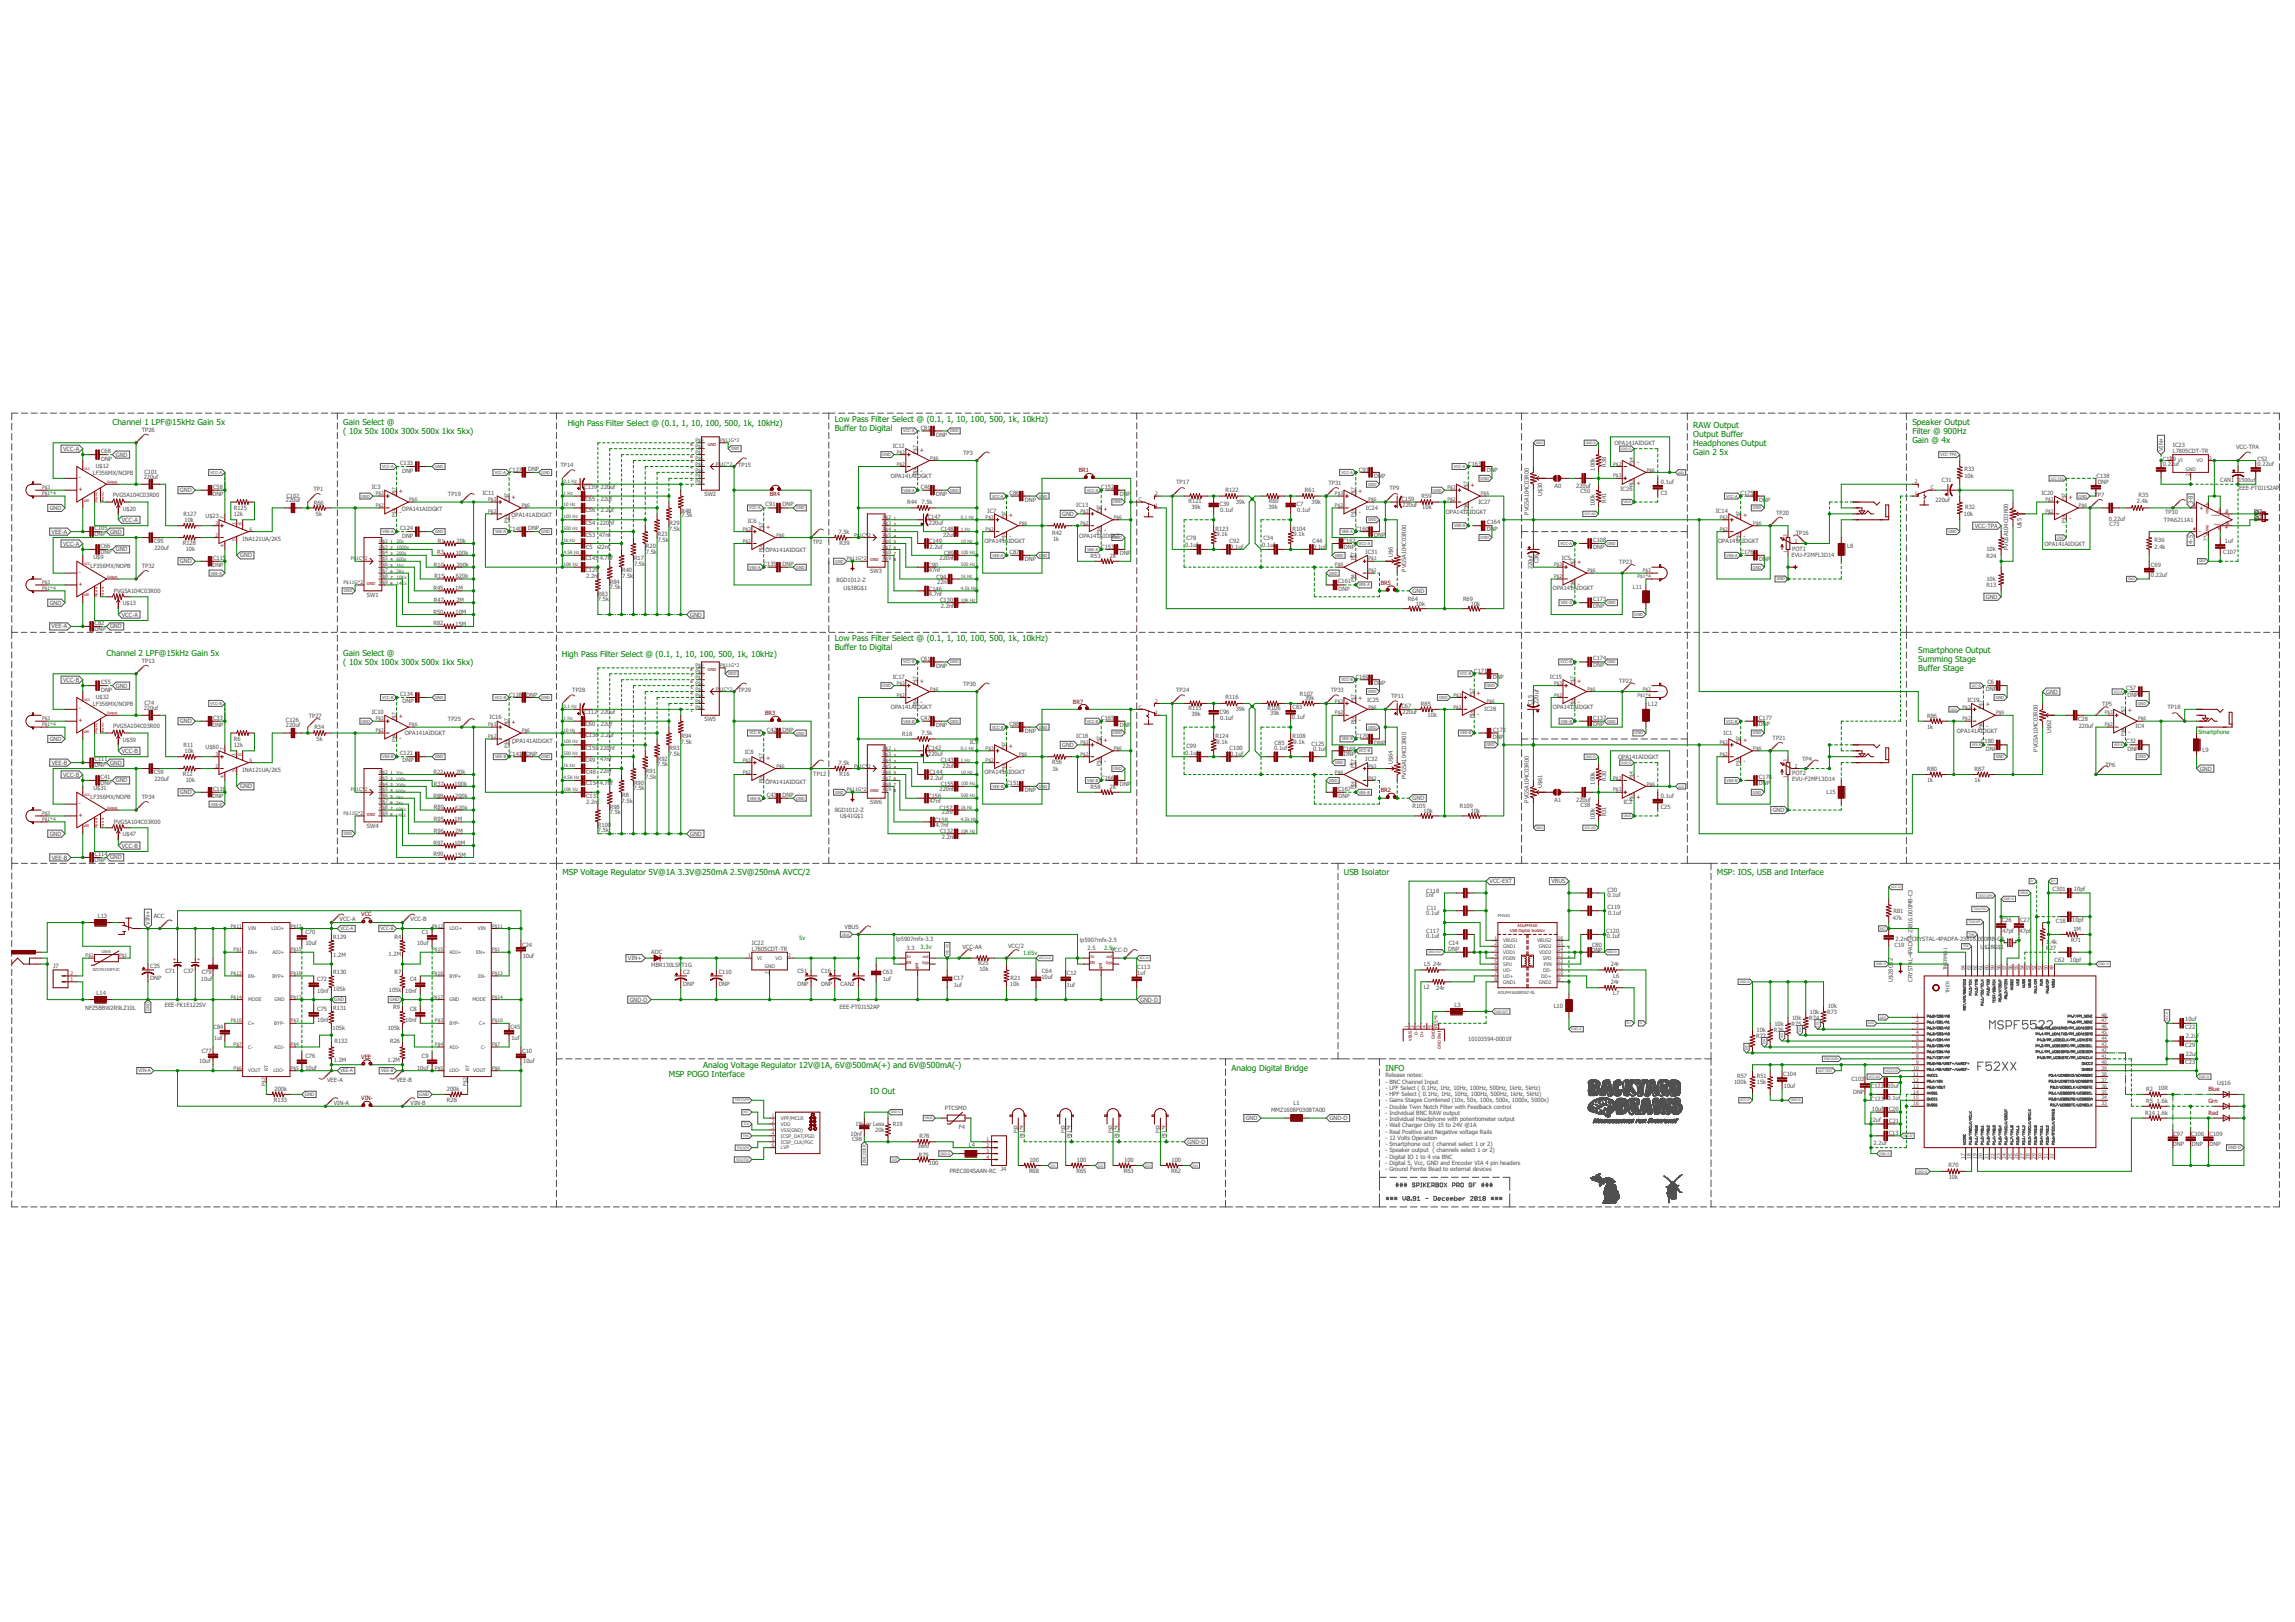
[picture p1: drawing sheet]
<svg xmlns="http://www.w3.org/2000/svg" width="841mm" height="594mm" viewBox="0 0 841 594" stroke-linecap="round" stroke-linejoin="round" font-family="sans-serif">
<defs><g id="words">
<g font-size="3" fill="#008000">
<text x="41.2" y="155.7">Channel 1 LPF@15kHz Gain 5x</text>
<text x="125.8" y="155.7">Gain Select @</text>
<text x="208" y="155.9">High Pass Filter Select @ (0.1, 1, 10, 100, 500, 1k, 10kHz)</text>
<text x="305.9" y="154.6">Low Pass Filter Select @ (0.1, 1, 10, 100, 500, 1k, 10kHz)</text>
<text x="700.8" y="155.7">Speaker Output</text>
<text x="125.8" y="158.9">( 10x 50x 100x 300x 500x 1kx 5kx)</text>
<text x="305.9" y="157.8">Buffer to Digital</text>
<text x="620.5" y="156.7">RAW Output</text>
<text x="620.5" y="160">Output Buffer</text>
<text x="700.8" y="158.9">Filter @ 900Hz</text>
<text x="620.5" y="163.3">Headphones Output</text>
<text x="620.5" y="166.5">Gain 2</text>
<text x="630.1" y="166.5">5x</text>
<text x="700.8" y="162.2">Gain @ 4x</text>
<text x="305.9" y="234.8">Low Pass Filter Select @ (0.1, 1, 10, 100, 500, 1k, 10kHz)</text>
<text x="305.9" y="238.1">Buffer to Digital</text>
<text x="703" y="239.2">Smartphone Output</text>
<text x="39" y="240.3">Channel 2 LPF@15kHz Gain 5x</text>
<text x="125.8" y="240.3">Gain Select @</text>
<text x="125.8" y="243.5">( 10x 50x 100x 300x 500x 1kx 5kx)</text>
<text x="205.9" y="240.5">High Pass Filter Select @ (0.1, 1, 10, 100, 500, 1k, 10kHz)</text>
<text x="703" y="242.4">Summing Stage</text>
<text x="703" y="245.7">Buffer Stage</text>
<text x="206.1" y="320.6">MSP Voltage Regulator 5V@1A 3.3V@250mA 2.5V@250mA AVCC/2</text>
<text x="492.5" y="320.6">USB Isolator</text>
<text x="629.2" y="320.6">MSP: IOS, USB and Interface</text>
<text x="245.1" y="394.3">MSP POGO Interface</text>
<text x="257.7" y="391.3">Analog Voltage Regulator 12V@1A, 6V@500mA(+) and 6V@500mA(-)</text>
<text x="451.3" y="392.1">Analog Digital Bridge</text>
<text x="507.7" y="392.1">INFO</text>
<text x="318.9" y="400.8">IO Out</text>
</g>
<g font-size="2.1" fill="#505050">
<text x="52" y="158.3">TP26</text>
<text x="337.4" y="157.5">C81</text>
<text x="343.1" y="159.9">DNP</text>
<text x="23.1" y="165.1">VCC-A</text>
<text x="37.1" y="166">C68</text>
<text x="42.5" y="167.3">GND</text>
<text x="327.2" y="163.9">IC12</text>
<text x="352.9" y="166.5">TP3</text>
<text x="591.7" y="162.8">OPA141AIDGKT</text>
<text x="792.7" y="165.2" transform="rotate(-90 792.7 165.2)">VIN+</text>
<text x="796.3" y="166">L7805CDT-TR</text>
<text x="796.3" y="163.8">IC23</text>
<text x="819.4" y="164.4">VCC-TPA</text>
<text x="34" y="173.9">LF356MX/NOPB</text>
<text x="35.1" y="171.5">U$12</text>
<text x="37.1" y="168.8">DNP</text>
<text x="52.9" y="173.6">C101</text>
<text x="146.6" y="170.3">C133</text>
<text x="147.3" y="173.1">DNP</text>
<text x="186.5" y="172.9">C127</text>
<text x="193.5" y="172.5">DNP</text>
<text x="205.4" y="170.9">TP14</text>
<text x="270.5" y="170.9">TP15</text>
<text x="498" y="172.7">C93</text>
<text x="538.1" y="170.5">C163</text>
<text x="544.8" y="172.9">DNP</text>
<text x="584.5" y="172.4" transform="rotate(-90 584.5 172.4)">100k</text>
<text x="588.6" y="171" transform="rotate(-90 588.6 171)">R38</text>
<text x="719.9" y="172.4">R33</text>
<text x="792.6" y="170.7">0.22</text>
<text x="792.6" y="168.8">C179</text>
<text x="796.7" y="170.7">uf</text>
<text x="827.3" y="170.7">0.22uf</text>
<text x="827.3" y="168.8">C52</text>
<text x="52.7" y="175.3">220uf</text>
<text x="78.1" y="179">C58</text>
<text x="114.9" y="180">TP1</text>
<text x="136.2" y="179.1">IC3</text>
<text x="214.1" y="179.2">C139</text>
<text x="220.2" y="179.2">220uf</text>
<text x="326.5" y="175.2">OPA141AIDGKT</text>
<text x="337.4" y="179.2">C46</text>
<text x="403.5" y="179.2">C152</text>
<text x="431" y="177.4">TP17</text>
<text x="486.8" y="177.6">TP31</text>
<text x="503.6" y="175.1">DNP</text>
<text x="509.2" y="179.6">TP9</text>
<text x="569.7" y="178.7">A0</text>
<text x="577.6" y="178.8">220uf</text>
<text x="593.8" y="179.8">IC26</text>
<text x="608.6" y="177.3">0.1uf</text>
<text x="711.6" y="176.6">C31</text>
<text x="719.9" y="175">10k</text>
<text x="768.3" y="175.1">C138</text>
<text x="768.7" y="177.3">DNP</text>
<text x="813.6" y="176.6">CAN1</text>
<text x="820.6" y="179.4">EEE-FT0J152AP</text>
<text x="41.3" y="182.1">PVG5A104C03R00</text>
<text x="66" y="180.3">GND</text>
<text x="77.8" y="181.6">DNP</text>
<text x="104.8" y="184">220uf</text>
<text x="105" y="182.2">C102</text>
<text x="115" y="184.9">R66</text>
<text x="164.2" y="181.7">TP19</text>
<text x="176.8" y="181.3">IC11</text>
<text x="214.5" y="183.3">C65</text>
<text x="220.2" y="183.3">22uf</text>
<text x="258.2" y="181.7">SW2</text>
<text x="280.6" y="185.3">C91</text>
<text x="286.8" y="185.5">DNP</text>
<text x="332.4" y="184.7">R44</text>
<text x="337.7" y="184.7">7.5k</text>
<text x="343.1" y="181.6">DNP</text>
<text x="370" y="181.4">C86</text>
<text x="375.6" y="183.8">DNP</text>
<text x="394.4" y="185.6">IC13</text>
<text x="410.3" y="181.6">DNP</text>
<text x="435.6" y="184.3">R121</text>
<text x="446.9" y="185.5">C39</text>
<text x="449" y="180.2">R122</text>
<text x="452.9" y="184.5">39k</text>
<text x="465" y="184.3">R60</text>
<text x="475.1" y="185.5">C7</text>
<text x="478.2" y="180.2">R61</text>
<text x="480.6" y="184.5">39k</text>
<text x="513.5" y="183.5">C159</text>
<text x="514" y="185.7">220uf</text>
<text x="520.9" y="182.6">R59</text>
<text x="541.8" y="184.5">IC27</text>
<text x="565.1" y="181.7" transform="rotate(-90 565.1 181.7)">U$30</text>
<text x="579.1" y="180.5">C50</text>
<text x="584.5" y="185.4" transform="rotate(-90 584.5 185.4)">100k</text>
<text x="588.6" y="184.1" transform="rotate(-90 588.6 184.1)">R41</text>
<text x="608.6" y="181.4">C3</text>
<text x="637.9" y="181.4">C175</text>
<text x="644.7" y="183.8">DNP</text>
<text x="709.3" y="184">220uf</text>
<text x="748.1" y="181.3">IC20</text>
<text x="767.6" y="182.2">TP7</text>
<text x="783.1" y="184.3">2.4k</text>
<text x="783.7" y="182.1">R35</text>
<text x="803.5" y="184.7" transform="rotate(-90 803.5 184.7)">3-8</text>
<text x="18.2" y="186.8">GND</text>
<text x="44.7" y="191.1">VCC-A</text>
<text x="45" y="187">U$20</text>
<text x="67.2" y="189.1">R127</text>
<text x="67.7" y="191">10k</text>
<text x="75.3" y="189.7">U$23</text>
<text x="85.7" y="188.9">12k</text>
<text x="85.7" y="186.9">R125</text>
<text x="115.8" y="188.9">5k</text>
<text x="147.3" y="187.3">OPA141AIDGKT</text>
<text x="187.4" y="189.3">OPA141AIDGKT</text>
<text x="214.5" y="187.7">C56</text>
<text x="220.2" y="187.7">2.2uf</text>
<text x="249.7" y="189.5">7.5k</text>
<text x="249.7" y="187.8">R48</text>
<text x="274" y="191.7">IC6</text>
<text x="340" y="190.1">C147</text>
<text x="361.9" y="187.8">IC7</text>
<text x="389.3" y="189">GND</text>
<text x="436.6" y="186.3">39k</text>
<text x="447.1" y="187.7">0.1uf</text>
<text x="464.8" y="186.3">39k</text>
<text x="475.4" y="187.7">0.1uf</text>
<text x="500.5" y="186.7">IC24</text>
<text x="521.2" y="186.5">10k</text>
<text x="529.8" y="188.2">OPA141AIDGKT</text>
<text x="560.2" y="188.5" transform="rotate(-90 560.2 188.5)">PVG5A104C03R00</text>
<text x="628.8" y="187.8">IC14</text>
<text x="650.9" y="188.6">TP20</text>
<text x="719.7" y="188.9">10k</text>
<text x="720.1" y="186.5">R32</text>
<text x="772.8" y="190.7">0.22uf</text>
<text x="793" y="191">TPA6211A1</text>
<text x="793.4" y="188.2">TP10</text>
<text x="18.9" y="195.5">VEE-A</text>
<text x="34.7" y="196.3">DNP</text>
<text x="34.7" y="194.2">C105</text>
<text x="40.3" y="195.5">GND</text>
<text x="88.9" y="198">INA121UA/2K5</text>
<text x="146.6" y="194.2">C124</text>
<text x="147.3" y="197">DNP</text>
<text x="186.5" y="194.6">C140</text>
<text x="193.5" y="194.2">DNP</text>
<text x="214.5" y="196.8">C53</text>
<text x="214.5" y="192.4">C54</text>
<text x="219.5" y="196.6">47nf</text>
<text x="219.8" y="192.2">220nf</text>
<text x="241" y="196.3">R23</text>
<text x="245.1" y="194.5">7.5k</text>
<text x="245.4" y="192.4">R29</text>
<text x="307.3" y="195.6">7.5k</text>
<text x="340.4" y="192.2">220uf</text>
<text x="344.7" y="194.4">C148</text>
<text x="345.6" y="196.8">22uf</text>
<text x="385.6" y="196">R42</text>
<text x="385.9" y="198">1k</text>
<text x="395.5" y="196.9">OPA141AIDG</text>
<text x="408" y="196.9">KT</text>
<text x="434.8" y="197.9">C78</text>
<text x="445.4" y="194.3">R123</text>
<text x="445.8" y="196.5">9.1k</text>
<text x="463" y="197.9">C34</text>
<text x="473.6" y="194.3">R104</text>
<text x="474.1" y="196.5">9.1k</text>
<text x="496.8" y="194.4">C160</text>
<text x="503.6" y="196.8">DNP</text>
<text x="544.8" y="194.6">DNP</text>
<text x="545" y="192">C164</text>
<text x="658.1" y="195.8">TP16</text>
<text x="723.7" y="193.3">VCC-TPA</text>
<text x="740.8" y="193.6" transform="rotate(-90 740.8 193.6)">U$5</text>
<text x="773.1" y="192.7">C73</text>
<text x="23.1" y="199.8">VCC-A</text>
<text x="36.8" y="202.9">DNP</text>
<text x="36.8" y="200.7">C66</text>
<text x="42.5" y="202">GND</text>
<text x="56.4" y="198.9">C95</text>
<text x="56.6" y="201.6">220uf</text>
<text x="67" y="199.7">R128</text>
<text x="68.1" y="201.7">10k</text>
<text x="160.2" y="202.9">R3</text>
<text x="160.4" y="198.8">R1</text>
<text x="167" y="203.2">100k</text>
<text x="167.3" y="198.8">20k</text>
<text x="214.8" y="200.9">C5</text>
<text x="219.3" y="200.9">22nf</text>
<text x="236.7" y="203">7.5k</text>
<text x="236.7" y="200.6">R20</text>
<text x="241" y="198.4">7.5k</text>
<text x="280.5" y="202.1">OPA141AIDGKT</text>
<text x="297.8" y="199.1">TP2</text>
<text x="307.7" y="199.7">R39</text>
<text x="340.4" y="198.9">C149</text>
<text x="340.6" y="200.9">2.2uf</text>
<text x="346" y="203.3">C89</text>
<text x="360.8" y="199.1">OPA141AIDGKT</text>
<text x="370" y="203.1">C87</text>
<text x="403.5" y="200.9">C153</text>
<text x="410.3" y="203.3">DNP</text>
<text x="434.3" y="200.5">0.1uf</text>
<text x="450.6" y="198.7">C92</text>
<text x="450.8" y="200.9">0.1uf</text>
<text x="462.6" y="200.5">0.1uf</text>
<text x="481" y="198.7">C44</text>
<text x="481.2" y="200.9">0.1uf</text>
<text x="492.1" y="198.9">C162</text>
<text x="492.5" y="200.9">DNP</text>
<text x="500.4" y="202.7">IC31</text>
<text x="510.4" y="203.9" transform="rotate(-90 510.4 203.9)">U$6</text>
<text x="583.8" y="200.9">DNP</text>
<text x="583.8" y="198.5">C108</text>
<text x="629.6" y="199.1">OPA141AIDGKT</text>
<text x="637.9" y="203.1">C176</text>
<text x="656.8" y="201.8">POT1</text>
<text x="676.9" y="200.8">L8</text>
<text x="727.9" y="201.9">10k</text>
<text x="736" y="201.5" transform="rotate(-90 736 201.5)">PVG5A104C03R00</text>
<text x="749.2" y="200.1">OPA141AIDGKT</text>
<text x="789.5" y="201.2">2.4k</text>
<text x="789.5" y="198.6">R36</text>
<text x="803.5" y="199.1" transform="rotate(-90 803.5 199.1)">4-5</text>
<text x="814.7" y="202.9">C107</text>
<text x="815.4" y="198.9">1uf</text>
<text x="33.2" y="208">LF356MX/NOPB</text>
<text x="34.2" y="204.9">U$9</text>
<text x="52" y="208.2">TP32</text>
<text x="66" y="206.3">GND</text>
<text x="77.8" y="207.6">DNP</text>
<text x="78.1" y="205">C115</text>
<text x="88" y="204.2">GND</text>
<text x="159" y="207.5">R10</text>
<text x="167.3" y="207.5">200k</text>
<text x="214.5" y="205.2">C145</text>
<text x="214.5" y="209.6">C129</text>
<text x="219.8" y="205.2">4.7n</text>
<text x="223.9" y="205.2">f</text>
<text x="228" y="209.5">R40</text>
<text x="232.3" y="207.3">7.5k</text>
<text x="232.3" y="204.9">R17</text>
<text x="279.8" y="207.2">C135</text>
<text x="286.8" y="207.2">DNP</text>
<text x="318.9" y="209.9">SW3</text>
<text x="340.2" y="207.6">C90</text>
<text x="340.4" y="209.6">47nf</text>
<text x="344.3" y="205.2">220nf</text>
<text x="375.6" y="205.5">DNP</text>
<text x="399.7" y="204.2">R53</text>
<text x="406.7" y="204.3">2k</text>
<text x="515.3" y="209.4" transform="rotate(-90 515.3 209.4)">PVG5A104C03R00</text>
<text x="561.6" y="208.5" transform="rotate(-90 561.6 208.5)">220uf</text>
<text x="563.8" y="206.4" transform="rotate(-90 563.8 206.4)">C36</text>
<text x="572.3" y="205.1">IC5</text>
<text x="593.4" y="206.6">TP23</text>
<text x="644.7" y="205.5">DNP</text>
<text x="656.5" y="204">EVU-F2MFL3D14</text>
<text x="727.9" y="204.3">R24</text>
<text x="788.2" y="207.8">C69</text>
<text x="159.2" y="211.8">R15</text>
<text x="167" y="211.9">620k</text>
<text x="214.8" y="211.7">2.2nf</text>
<text x="223.4" y="215.8">7.5k</text>
<text x="223.4" y="213.8">R84</text>
<text x="228" y="211.6">7.5k</text>
<text x="306.5" y="213.2">8GD1012-Z</text>
<text x="343.2" y="212">C94</text>
<text x="343.4" y="213.9">22nf</text>
<text x="490.3" y="213.7">C161</text>
<text x="598.4" y="215.8">L11</text>
<text x="727.9" y="212.7">10k</text>
<text x="727.9" y="215.1">R13</text>
<text x="788.2" y="211.3">0.22uf</text>
<text x="18.2" y="221.5">GND</text>
<text x="41.7" y="217.1">PVG5A104C03R00</text>
<text x="45" y="221.7">U$13</text>
<text x="134.5" y="218.6">SW1</text>
<text x="158.8" y="216.2">R45</text>
<text x="159" y="220.5">R47</text>
<text x="166.8" y="216.2">1M</text>
<text x="167.3" y="220.5">2M</text>
<text x="219.1" y="220.1">7.5k</text>
<text x="219.1" y="218.2">R83</text>
<text x="309.1" y="216.2">U$38G$1</text>
<text x="340.4" y="218.3">4.7nf</text>
<text x="340.4" y="216.3">C146</text>
<text x="344.5" y="220.6">C130</text>
<text x="490.5" y="216.3">DNP</text>
<text x="516" y="220.3">R64</text>
<text x="517.7" y="217.2">GND</text>
<text x="518.8" y="221.8">10k</text>
<text x="536.1" y="220.1">R69</text>
<text x="539" y="221.8">10k</text>
<text x="569.1" y="216.2">OPA141AIDGKT</text>
<text x="583.8" y="220.2">C173</text>
<text x="727.7" y="219.3">GND</text>
<text x="44.7" y="225.9">VCC-A</text>
<text x="158.8" y="224.9">R50</text>
<text x="167" y="224.9">10M</text>
<text x="253" y="225.9">GND</text>
<text x="344.7" y="222.6">2.2nf</text>
<text x="583.8" y="222.6">DNP</text>
<text x="18.9" y="230.2">VEE-A</text>
<text x="34.7" y="231.1">DNP</text>
<text x="34.7" y="228.9">C82</text>
<text x="40.3" y="230.2">GND</text>
<text x="158.8" y="229">R82</text>
<text x="167" y="229.2">15M</text>
<text x="52" y="242.9">TP13</text>
<text x="337.4" y="242.1">C61</text>
<text x="343.1" y="244.5">DNP</text>
<text x="583.8" y="244.3">DNP</text>
<text x="583.8" y="241.9">C174</text>
<text x="23.1" y="249.7">VCC-B</text>
<text x="37.1" y="250.6">C55</text>
<text x="42.5" y="251.9">GND</text>
<text x="327.2" y="248.5">IC17</text>
<text x="352.9" y="251.1">TP30</text>
<text x="496.8" y="248.6">C169</text>
<text x="503.6" y="251">DNP</text>
<text x="540.2" y="246.5">C171</text>
<text x="547" y="248.9">DNP</text>
<text x="568" y="248.5">IC15</text>
<text x="593.4" y="250">TP22</text>
<text x="728.3" y="250.4">C6</text>
<text x="35.1" y="256.1">U$32</text>
<text x="37.1" y="253.4">DNP</text>
<text x="146.6" y="254.9">C134</text>
<text x="147.6" y="257.3">DNP</text>
<text x="186.5" y="255.1">C128</text>
<text x="192.8" y="255.1">DNP</text>
<text x="209.7" y="253.3">TP28</text>
<text x="270.5" y="253.3">TP29</text>
<text x="431" y="253.3">TP24</text>
<text x="449" y="256.1">R116</text>
<text x="476.4" y="254.8">R107</text>
<text x="478.3" y="256.6">39k</text>
<text x="487.7" y="253.5">TP33</text>
<text x="501" y="257.2">IC25</text>
<text x="509.8" y="255.7">TP11</text>
<text x="563.8" y="257.9" transform="rotate(-90 563.8 257.9)">220uf</text>
<text x="721" y="257">IC19</text>
<text x="727.8" y="253.2">DNP</text>
<text x="749.8" y="254.1">GND</text>
<text x="779.2" y="252.5">C57</text>
<text x="779.6" y="255.4">DNP</text>
<text x="34" y="258.5">LF356MX/NOPB</text>
<text x="52.7" y="259.9">220uf</text>
<text x="52.9" y="258.2">C74</text>
<text x="78.1" y="263.6">C33</text>
<text x="113.2" y="262.9">TP27</text>
<text x="136.2" y="261.5">IC10</text>
<text x="179.4" y="263.3">IC16</text>
<text x="214.1" y="261.6">C112</text>
<text x="220.2" y="261.6">220uf</text>
<text x="326.5" y="259.8">OPA141AIDGKT</text>
<text x="337.4" y="263.8">C47</text>
<text x="403.5" y="263.8">C165</text>
<text x="435.6" y="260.2">R115</text>
<text x="436.6" y="262.2">39k</text>
<text x="446.9" y="261.4">C96</text>
<text x="447.1" y="263.6">0.1uf</text>
<text x="452.9" y="260.5">39k</text>
<text x="464.5" y="260">R106</text>
<text x="465.5" y="262">39k</text>
<text x="473.4" y="263.4">0.1uf</text>
<text x="473.7" y="259.7">C83</text>
<text x="513.5" y="259.5">C67</text>
<text x="514" y="261.6">220uf</text>
<text x="520.7" y="258.5">R85</text>
<text x="523.2" y="262.6">10k</text>
<text x="543.9" y="260.5">IC28</text>
<text x="561.6" y="258.3" transform="rotate(-90 561.6 258.3)">C15</text>
<text x="569.1" y="259.6">OPA141AIDGKT</text>
<text x="583.8" y="263.6">C137</text>
<text x="604" y="258.7">L12</text>
<text x="644.6" y="263.6">C177</text>
<text x="706.2" y="262.9">R86</text>
<text x="770.4" y="258.7">TP5</text>
<text x="794.3" y="259.6">TP18</text>
<text x="41.5" y="266.8">PVG5A104C03R00</text>
<text x="66" y="264.9">GND</text>
<text x="77.8" y="266.2">DNP</text>
<text x="104.8" y="266.4">220uf</text>
<text x="104.8" y="264.5">C126</text>
<text x="115.2" y="266.9">R34</text>
<text x="148.4" y="269.1">OPA141AIDGKT</text>
<text x="164.2" y="264.2">TP25</text>
<text x="214.5" y="265.8">C60</text>
<text x="220.2" y="265.8">22uf</text>
<text x="258.2" y="264.1">SW5</text>
<text x="281" y="267.9">C42</text>
<text x="286.8" y="267.9">DNP</text>
<text x="330.7" y="269.6">R18</text>
<text x="337.7" y="269.4">7.5k</text>
<text x="343.1" y="266.2">DNP</text>
<text x="370" y="266">C88</text>
<text x="375.6" y="268.4">DNP</text>
<text x="410.3" y="266.2">DNP</text>
<text x="547.2" y="267.9">C172</text>
<text x="583.8" y="266">DNP</text>
<text x="631.6" y="269.1">IC1</text>
<text x="644.6" y="266">DNP</text>
<text x="706.2" y="267">1k</text>
<text x="717.1" y="268.5">OPA141AIDGKT</text>
<text x="751.7" y="268.5" transform="rotate(-90 751.7 268.5)">U$62</text>
<text x="761.6" y="264">C28</text>
<text x="761.8" y="266.6">220uf</text>
<text x="782.6" y="266.7">IC4</text>
<text x="18.2" y="271.4">GND</text>
<text x="44.7" y="275.7">VCC-B</text>
<text x="45" y="271.6">U$59</text>
<text x="67.2" y="273.7">R11</text>
<text x="67.7" y="275.6">10k</text>
<text x="75.3" y="274.3">U$60</text>
<text x="85.7" y="273.5">12k</text>
<text x="85.7" y="271.5">R6</text>
<text x="116" y="271.5">5k</text>
<text x="187.6" y="272.2">OPA141AIDGKT</text>
<text x="214.5" y="274.7">C150</text>
<text x="214.5" y="270.1">C136</text>
<text x="220" y="274.7">220nf</text>
<text x="220.2" y="270.1">2.2uf</text>
<text x="245.4" y="274.8">R93</text>
<text x="249.5" y="272.4">7.5k</text>
<text x="249.7" y="270.2">R94</text>
<text x="340.2" y="274.7">C142</text>
<text x="355.4" y="272.4">IC9</text>
<text x="389.3" y="273.6">GND</text>
<text x="394.4" y="270.2">IC18</text>
<text x="434.8" y="273.8">C99</text>
<text x="445.4" y="270.2">R124</text>
<text x="445.8" y="272.4">9.1k</text>
<text x="450.6" y="274.7">C100</text>
<text x="466.9" y="274.7">0.1uf</text>
<text x="467.1" y="272.7">C85</text>
<text x="473.6" y="270.2">R108</text>
<text x="474.1" y="272.4">9.1k</text>
<text x="480.6" y="273.4">C125</text>
<text x="481.2" y="275.1">0.1uf</text>
<text x="492.1" y="274.9">C168</text>
<text x="496.8" y="270.3">C170</text>
<text x="503.6" y="272.7">DNP</text>
<text x="547" y="270.5">DNP</text>
<text x="649.6" y="270.9">TP21</text>
<text x="726" y="272.1">C180</text>
<text x="727.8" y="274.9">DNP</text>
<text x="746.8" y="275.3" transform="rotate(-90 746.8 275.3)">PVG5A104C03R00</text>
<text x="779.2" y="272.1">C32</text>
<text x="779.6" y="274.9">DNP</text>
<text x="807.1" y="275.4">L9</text>
<text x="19" y="280.1">VEE-B</text>
<text x="34.7" y="281">DNP</text>
<text x="34.7" y="278.8">C111</text>
<text x="40.3" y="280.1">GND</text>
<text x="146.6" y="276.6">C121</text>
<text x="147.6" y="279">DNP</text>
<text x="186.5" y="276.8">C141</text>
<text x="192.8" y="276.8">DNP</text>
<text x="214.5" y="279">C49</text>
<text x="220" y="278.8">47nf</text>
<text x="240.8" y="280.6">7.5k</text>
<text x="241" y="278.7">R92</text>
<text x="245.1" y="276.9">7.5k</text>
<text x="272.9" y="276.1">IC8</text>
<text x="307.3" y="280.2">7.5k</text>
<text x="340.2" y="276.8">220uf</text>
<text x="344.7" y="279">C143</text>
<text x="345.4" y="281.2">22uf</text>
<text x="385.6" y="280">R56</text>
<text x="434.3" y="276.4">0.1uf</text>
<text x="450.8" y="276.8">0.1uf</text>
<text x="492.5" y="276.8">DNP</text>
<text x="500.4" y="278.7">IC32</text>
<text x="510.4" y="279.9" transform="rotate(-90 510.4 279.9)">U$64</text>
<text x="593" y="277.8">OPA141AIDGKT</text>
<text x="660.4" y="278.7">TP4</text>
<text x="771.5" y="280.8">TP6</text>
<text x="23.1" y="284.4">VCC-B</text>
<text x="36.8" y="287.5">DNP</text>
<text x="36.8" y="285.3">C41</text>
<text x="42.5" y="286.6">GND</text>
<text x="56.4" y="283.6">C59</text>
<text x="56.6" y="286.2">220uf</text>
<text x="67" y="284.3">R12</text>
<text x="68.1" y="286.3">10k</text>
<text x="88.9" y="282.6">INA121UA/2K5</text>
<text x="158.8" y="283.4">R22</text>
<text x="159" y="287.8">R37</text>
<text x="166.6" y="287.8">100k</text>
<text x="167.1" y="283.5">20k</text>
<text x="214.8" y="283.3">C48</text>
<text x="214.8" y="287.7">C1544.7n</text>
<text x="220" y="283.1">22nf</text>
<text x="223.9" y="287.5">f</text>
<text x="232.3" y="287.4">R90</text>
<text x="236.5" y="285.4">7.5k</text>
<text x="236.7" y="283">R91</text>
<text x="280.5" y="287.1">OPA141AIDGKT</text>
<text x="298" y="284.3">TP12</text>
<text x="307.7" y="284.3">R16</text>
<text x="340.6" y="283.3">C144</text>
<text x="340.8" y="285.5">2.2uf</text>
<text x="344.7" y="287.9">C155</text>
<text x="360.8" y="283.7">OPA141AIDGKT</text>
<text x="368.8" y="287.7">C151</text>
<text x="385.7" y="282.4">1k</text>
<text x="403.5" y="285.5">C166</text>
<text x="410.3" y="287.9">DNP</text>
<text x="515.3" y="285.3" transform="rotate(-90 515.3 285.3)">PVG5A104C03R00</text>
<text x="584.5" y="287.4" transform="rotate(-90 584.5 287.4)">100k</text>
<text x="588.6" y="286" transform="rotate(-90 588.6 286)">R30</text>
<text x="644.6" y="287.7">DNP</text>
<text x="644.6" y="285.3">C178</text>
<text x="656.8" y="286.1">EVU-F2MFL3D14</text>
<text x="656.8" y="283.8">POT2</text>
<text x="706.2" y="286.5">1k</text>
<text x="706.2" y="282.4">R80</text>
<text x="723.6" y="286.5">1k</text>
<text x="723.6" y="282.4">R87</text>
<text x="806.2" y="282.3">GND</text>
<text x="33.2" y="292.6">LF356MX/NOPB</text>
<text x="34.2" y="289.5">U$31</text>
<text x="52" y="292.8">TP34</text>
<text x="66" y="290.9">GND</text>
<text x="77.8" y="292.2">DNP</text>
<text x="78.1" y="289.6">C116</text>
<text x="88" y="288.8">GND</text>
<text x="158.8" y="292.1">R88</text>
<text x="166.8" y="292.1">200k</text>
<text x="214.8" y="292.2">C131</text>
<text x="228" y="291.9">R8</text>
<text x="232.1" y="289.5">7.5k</text>
<text x="281" y="291.8">C43</text>
<text x="286.8" y="291.8">DNP</text>
<text x="340.2" y="292.2">C156</text>
<text x="344.3" y="289.6">220nf</text>
<text x="375.6" y="290.1">DNP</text>
<text x="399.7" y="288.9">R58</text>
<text x="406.7" y="288.9">2k</text>
<text x="490.3" y="289.6">C167</text>
<text x="490.5" y="292.2">DNP</text>
<text x="517.7" y="293.1">GND</text>
<text x="560.2" y="294" transform="rotate(-90 560.2 294)">PVG5A104C03R00</text>
<text x="565.1" y="288.5" transform="rotate(-90 565.1 288.5)">U$61</text>
<text x="569.7" y="293.6">A1</text>
<text x="577.6" y="293.8">220uf</text>
<text x="608.6" y="292.2">0.1uf</text>
<text x="669.3" y="290.8">L15</text>
<text x="159" y="296.5">R89</text>
<text x="166.8" y="296.7">620k</text>
<text x="214.8" y="294.4">2.2nf</text>
<text x="223.4" y="298.2">7.5k</text>
<text x="223.4" y="296.3">R98</text>
<text x="227.8" y="294.1">7.5k</text>
<text x="305.9" y="297.6">8GD1012-Z</text>
<text x="307.8" y="299.7">U$41G$1</text>
<text x="318.9" y="294.5">SW6</text>
<text x="340.6" y="294.2">47nf</text>
<text x="344.3" y="296.6">C157</text>
<text x="345.2" y="298.3">22nf</text>
<text x="517.6" y="296">R105</text>
<text x="521.7" y="297.8">10k</text>
<text x="535" y="296">R109</text>
<text x="539" y="297.8">10k</text>
<text x="579.1" y="295.5">C38</text>
<text x="588.6" y="299" transform="rotate(-90 588.6 299)">R31</text>
<text x="594.9" y="294.3">IC2</text>
<text x="608.6" y="296.4">C25</text>
<text x="649.6" y="297.5">GND</text>
<text x="41.7" y="301.7">PVG5A104C03R00</text>
<text x="134.5" y="303.2">SW4</text>
<text x="159" y="300.8">R95</text>
<text x="159" y="305.1">R96</text>
<text x="166.6" y="300.8">1M</text>
<text x="166.8" y="305.2">2M</text>
<text x="219.1" y="304.7">7.5k</text>
<text x="219.1" y="302.8">R100</text>
<text x="342.6" y="300.9">C158</text>
<text x="342.8" y="302.9">4.7nf</text>
<text x="344.5" y="305.3">C132</text>
<text x="584.5" y="300.4" transform="rotate(-90 584.5 300.4)">100k</text>
<text x="18.2" y="306.1">GND</text>
<text x="44.7" y="310.5">VCC-B</text>
<text x="45" y="306.3">U$47</text>
<text x="158.8" y="309.5">R97</text>
<text x="166.5" y="309.5">10M</text>
<text x="253" y="306.1">GND</text>
<text x="345.2" y="307.2">2.2nf</text>
<text x="19" y="314.8">VEE-B</text>
<text x="34.7" y="315.7">DNP</text>
<text x="34.7" y="313.5">C114</text>
<text x="40.3" y="314.8">GND</text>
<text x="158.8" y="313.6">R99</text>
<text x="166.7" y="313.8">15M</text>
<text x="545.9" y="323.5">VCC-EXT</text>
<text x="568.5" y="323.5">VBUS</text>
<text x="522.4" y="328.7">1nf</text>
<text x="522.7" y="327">C118</text>
<text x="589.1" y="328.7">0.1uf</text>
<text x="589.1" y="326.7">C30</text>
<text x="752.2" y="326.5">C301</text>
<text x="760" y="326.5">10pf</text>
<text x="522.7" y="335.2">0.1uf</text>
<text x="522.9" y="333.2">C11</text>
<text x="589.1" y="333">C119</text>
<text x="589.3" y="335.2">0.1uf</text>
<text x="693.9" y="334.5">R81</text>
<text x="35.8" y="336.2">L13</text>
<text x="55" y="338.8" transform="rotate(-90 55 338.8)">VIN+</text>
<text x="56.3" y="336.2">ACC</text>
<text x="111.9" y="341.9">C70</text>
<text x="124.5" y="337.5">VCC-A</text>
<text x="150.5" y="337.5">VCC-B</text>
<text x="154.6" y="341.9">C1</text>
<text x="309.5" y="340.1">VBUS</text>
<text x="522.7" y="341.7">C117</text>
<text x="588.6" y="341.7">C120</text>
<text x="693.6" y="337">47k</text>
<text x="700.8" y="339.6" transform="rotate(-90 700.8 339.6)">816.000MB-C3</text>
<text x="733.6" y="337.8">C26</text>
<text x="733.8" y="341.7">47pf</text>
<text x="740.1" y="341.7">47pf</text>
<text x="740.3" y="337.8">C27</text>
<text x="753.4" y="338">C18</text>
<text x="759.4" y="337.8">10pf</text>
<text x="759.8" y="340.9">1M</text>
<text x="111.9" y="346.3">10uf</text>
<text x="122.1" y="343.8">R129</text>
<text x="144.6" y="343.8">R4</text>
<text x="152.9" y="346.3">10uf</text>
<text x="191.4" y="346.7">C24</text>
<text x="275.5" y="346">IC22</text>
<text x="328.5" y="344.6">lp5907mfx-3.3</text>
<text x="352.7" y="347.5">VCC-AA</text>
<text x="369.4" y="347">VCC/2</text>
<text x="395.7" y="345.1">lp5907mfx-2.5</text>
<text x="398.5" y="347.9">2.5</text>
<text x="522.7" y="343.7">0.1uf</text>
<text x="530.9" y="346">C14</text>
<text x="583.4" y="346.7">C80</text>
<text x="588.8" y="343.7">0.1uf</text>
<text x="694.3" y="346.7">C19</text>
<text x="694.6" y="344.5">2.2nf CR</text>
<text x="703.2" y="344.6">YSTAL-4PADFA-23816.</text>
<text x="724.8" y="344.6">00</text>
<text x="725.8" y="347.7">U</text>
<text x="727.1" y="344.6">0MB</text>
<text x="727.2" y="347.7">$2</text>
<text x="729.5" y="347.7">8G$1</text>
<text x="731.2" y="344.6">-C3</text>
<text x="749.8" y="345.9">1</text>
<text x="751" y="345.9">.4k</text>
<text x="759" y="345.1">R71</text>
<text x="122.1" y="350.5">1.2M</text>
<text x="142.4" y="350.3">1.2M</text>
<text x="191.5" y="351">10uf</text>
<text x="230.1" y="351.7">VIN+</text>
<text x="238.6" y="349.4">ADC</text>
<text x="275.5" y="348.2">L7805CDT-TR</text>
<text x="332.1" y="348.1">3.3</text>
<text x="358.6" y="353.5">R25</text>
<text x="407.2" y="348.8">V</text>
<text x="408.4" y="348.8">CC-D</text>
<text x="522" y="353.9">L5</text>
<text x="525.2" y="354">24r</text>
<text x="530.7" y="348.2">DNP</text>
<text x="583.2" y="348.6">DNP</text>
<text x="590.3" y="354">24r</text>
<text x="749.8" y="348.1">R</text>
<text x="751.2" y="348.1">27</text>
<text x="752.9" y="352.3">C62</text>
<text x="758.5" y="352.3">10pf</text>
<text x="19.5" y="354.6">J7</text>
<text x="55.1" y="358.8">DNP</text>
<text x="55.1" y="354.7">C35</text>
<text x="60.6" y="356.2">C71</text>
<text x="67.4" y="356.2">C37</text>
<text x="73.7" y="359.3">10uf</text>
<text x="73.9" y="356.7">C79</text>
<text x="116.3" y="359.3">C72</text>
<text x="122.1" y="356.6">R130</text>
<text x="144.6" y="356.8">R7</text>
<text x="150.3" y="359.3">C4</text>
<text x="238.6" y="354.1">MBR130LSF</text>
<text x="249.7" y="354.1">T1G</text>
<text x="250.3" y="356.9">C2</text>
<text x="263.4" y="356.9">C110</text>
<text x="292.2" y="356.5">C51</text>
<text x="300.9" y="356.5">C16</text>
<text x="323.5" y="359.3">1uf</text>
<text x="323.5" y="356.7">C63</text>
<text x="349.5" y="358.8">C17</text>
<text x="358.9" y="355.5">10k</text>
<text x="370.3" y="359">R21</text>
<text x="381.6" y="358.4">10uf</text>
<text x="381.8" y="356.2">C64</text>
<text x="391" y="357.1">C12</text>
<text x="416.8" y="357.1">1uf</text>
<text x="416.8" y="354.9">C113</text>
<text x="591.2" y="358.1">L6</text>
<text x="693.6" y="359.6" transform="rotate(-90 693.6 359.6)">U$28G$2</text>
<text x="700.8" y="359.6" transform="rotate(-90 700.8 359.6)">CRYSTAL-4PADFA-23</text>
<text x="35.4" y="364.4">L14</text>
<text x="116.3" y="363.6">10nf</text>
<text x="122.1" y="363.1">105k</text>
<text x="142.5" y="363.3">105k</text>
<text x="148.5" y="363.6">10nf</text>
<text x="250.3" y="361">DNP</text>
<text x="263.4" y="361">DNP</text>
<text x="292.2" y="361">DNP</text>
<text x="300.9" y="361">DNP</text>
<text x="308.1" y="361">CAN2</text>
<text x="349.5" y="361.4">1uf</text>
<text x="370.1" y="361.1">10k</text>
<text x="391" y="361.4">1uf</text>
<text x="521.7" y="362.4">L2</text>
<text x="526.3" y="362.4">24r</text>
<text x="590.3" y="360.5">24r</text>
<text x="591.2" y="364.6">L7</text>
<text x="31.2" y="369.8">NFZ5BBW2R9LZ10L</text>
<text x="60.4" y="368.7">EEE-FK1E122SV</text>
<text x="116.3" y="370.1">C75</text>
<text x="122.1" y="370">R131</text>
<text x="144.1" y="369.6">R9</text>
<text x="150.3" y="370.1">C8</text>
<text x="230.8" y="366.9">GND-D</text>
<text x="307.6" y="369.5">EEE-FT0J152AP</text>
<text x="417.9" y="366.9">GND-D</text>
<text x="533" y="368.7">L3</text>
<text x="569.4" y="369.4">L10</text>
<text x="663.3" y="371.3">10k</text>
<text x="669.6" y="371.3">R73</text>
<text x="669.8" y="369.1">10k</text>
<text x="78.3" y="377.1">C84</text>
<text x="116.3" y="374.5">10nf</text>
<text x="121.9" y="377.2">105k</text>
<text x="142.1" y="377.4">105k</text>
<text x="148.5" y="374.5">10nf</text>
<text x="187.1" y="377.1">C45</text>
<text x="643.7" y="377.8">10k</text>
<text x="650" y="377.8">R7</text>
<text x="650.2" y="375.7">10k</text>
<text x="652.5" y="377.8">6</text>
<text x="656.5" y="375.7">R7</text>
<text x="656.8" y="373.5">10k</text>
<text x="659" y="375.7">5</text>
<text x="663" y="373.5">R7</text>
<text x="665.5" y="373.5">4</text>
<text x="800.8" y="373.8">10uf</text>
<text x="800.8" y="376.9">C22</text>
<text x="78.5" y="380.8">1uf</text>
<text x="122.5" y="382.2">R132</text>
<text x="143" y="382.2">R26</text>
<text x="187.4" y="380.8">1uf</text>
<text x="538.1" y="381.3">10103594-0001lf</text>
<text x="643.5" y="380">R7</text>
<text x="646" y="380">7</text>
<text x="800.8" y="383.4">C29</text>
<text x="801" y="380.3">2.2u</text>
<text x="805.2" y="380.3">f</text>
<text x="73" y="389.4">10uf</text>
<text x="73.9" y="385.7">C77</text>
<text x="111.9" y="387.5">C76</text>
<text x="122.3" y="388.9">1.2M</text>
<text x="142" y="389.1">1.2M</text>
<text x="154.6" y="387.5">C9</text>
<text x="191.4" y="385.7">C10</text>
<text x="191.8" y="389.4">10uf</text>
<text x="800.8" y="389.9">C23</text>
<text x="801" y="386.8">22uf</text>
<text x="111.9" y="391.8">10uf</text>
<text x="152.9" y="391.8">10uf</text>
<text x="507.7" y="394.6">Release notes:</text>
<text x="636.6" y="394.9">R57</text>
<text x="643.8" y="394.9">R51</text>
<text x="653.5" y="394.2">C104</text>
<text x="678.4" y="395.9">C103</text>
<text x="100.6" y="399.5">200k</text>
<text x="119.9" y="396.3">VEE-A</text>
<text x="145.3" y="396.3">VEE-B</text>
<text x="163.8" y="399.5">200k</text>
<text x="507.7" y="396.9">- BNC Channel Input</text>
<text x="507.7" y="399.2">- LPF Select ( 0.1Hz, 1Hz, 10Hz, 100Hz, 500Hz, 1kHz, 5kHz)</text>
<text x="507.7" y="401.5">- HPF Select ( 0.1Hz, 1Hz, 10Hz, 100Hz, 500Hz, 1kHz, 5kHz)</text>
<text x="635.5" y="397.1">100k</text>
<text x="643.8" y="397.1">15k</text>
<text x="653.7" y="398.3">10uf</text>
<text x="679.1" y="400.7">DNP</text>
<text x="685.6" y="398.3">C122</text>
<text x="691.7" y="398.3">10uf</text>
<text x="786.5" y="399.5">R2</text>
<text x="790.8" y="399.3">10R</text>
<text x="812.5" y="397.6">U$16</text>
<text x="100.4" y="403.6">R133</text>
<text x="122.3" y="404.7">VIN-A</text>
<text x="150.5" y="404.7">VIN-B</text>
<text x="163.8" y="403.6">R28</text>
<text x="346.3" y="406.7">PTCSMD</text>
<text x="465.8" y="407.1">MMZ1608F030BTA00</text>
<text x="474" y="404.7">L1</text>
<text x="507.7" y="403.8">- Gains Stages Combined (10x, 50x, 100x, 500x, 1000x, 5000x)</text>
<text x="507.7" y="406.1">- Double Twin Notch Filter with Feedback control</text>
<text x="685.6" y="403.1">C123</text>
<text x="686" y="407">10uf</text>
<text x="691.7" y="402.9">0.1uf</text>
<text x="692.1" y="406.8">C20</text>
<text x="786.5" y="403.9">R5</text>
<text x="790.4" y="404.1">1.6k</text>
<text x="313.5" y="412.3">1% or Less</text>
<text x="327.2" y="412.3">R19</text>
<text x="351.3" y="413.6">F4</text>
<text x="456.5" y="410.3">GND</text>
<text x="487.3" y="410.3">GND-D</text>
<text x="507.7" y="408.3">- Individual BNC RAW output</text>
<text x="507.7" y="410.6">- Individual Headphone with potentiometer output</text>
<text x="507.7" y="412.9">- Wall Charger Only 15 to 24V @1A</text>
<text x="685.1" y="410.9">22uf</text>
<text x="692.3" y="411.3">C21</text>
<text x="786.1" y="408.2">R14</text>
<text x="790.4" y="408.2">1.6k</text>
<text x="311.7" y="415.9">10nf</text>
<text x="312.3" y="417.9">C98</text>
<text x="320.7" y="414.5">20k</text>
<text x="336.9" y="416.9">R78</text>
<text x="355.1" y="419.9">L4</text>
<text x="435.2" y="418.9">GND-D</text>
<text x="507.7" y="415.2">- Real Positive and Negative voltage Rails</text>
<text x="507.7" y="417.5">- 12 Volts Operation</text>
<text x="507.7" y="419.8">- Smartphone out ( channel select 1 or 2)</text>
<text x="686.6" y="419.4">2.2uf</text>
<text x="692.1" y="415.7">C13</text>
<text x="796.3" y="419.6">DNP</text>
<text x="796.5" y="416.1">C97</text>
<text x="803" y="416.1">C106</text>
<text x="803.2" y="419.8">DNP</text>
<text x="809.7" y="419.8">DNP</text>
<text x="809.7" y="415.9">C109</text>
<text x="336.5" y="420.6">zero</text>
<text x="336.7" y="423.8">R79</text>
<text x="377.3" y="425.6">100</text>
<text x="394.6" y="425.6">100</text>
<text x="412" y="425.6">100</text>
<text x="429.3" y="425.6">100</text>
<text x="507.7" y="422.1">- Speaker output ( channels select 1 or 2)</text>
<text x="507.7" y="424.3">- Digital IO 1 to 4 via BNC</text>
<text x="340.4" y="426.9">100</text>
<text x="348" y="429.7">PREC004SAAN-RC</text>
<text x="366.8" y="429">J4</text>
<text x="377.1" y="429.7">R68</text>
<text x="394.4" y="429.7">R65</text>
<text x="411.8" y="429.7">R63</text>
<text x="429.2" y="429.7">R62</text>
<text x="507.7" y="426.6">- Digital 5, Vcc, GND and Encoder VIA 4 pin headers</text>
<text x="507.7" y="428.9">- Ground Ferrite Bead to external devices</text>
<text x="714.1" y="427.5">R70</text>
<text x="714.1" y="431.9">10k</text>
</g>
<g font-size="2.1" fill="#800000">
<text x="337.1" y="165.4">+</text>
<text x="337.4" y="173.2">-</text>
<text x="395.4" y="173.1">BR1</text>
<text x="599.9" y="170">-</text>
<text x="28.8" y="179.9">+</text>
<text x="28.9" y="175.4">-</text>
<text x="538.9" y="178.4">+</text>
<text x="599.7" y="177.8">+</text>
<text x="146.2" y="180.6">+</text>
<text x="187.4" y="182.8">+</text>
<text x="282.1" y="181.7">BR4</text>
<text x="497.7" y="180.6">+</text>
<text x="758.1" y="182.8">+</text>
<text x="146.4" y="188.4">-</text>
<text x="187.6" y="190.6">-</text>
<text x="369.7" y="189.3">+</text>
<text x="404.4" y="187.1">+</text>
<text x="497.9" y="188.4">-</text>
<text x="539.1" y="186.3">-</text>
<text x="638.7" y="189.3">+</text>
<text x="758.3" y="190.6">-</text>
<text x="806" y="186.9">+</text>
<text x="815.4" y="188.2">-</text>
<text x="280.7" y="193.6">+</text>
<text x="369.9" y="197.1">-</text>
<text x="404.6" y="194.9">-</text>
<text x="639" y="197.1">-</text>
<text x="805.8" y="195.2">-</text>
<text x="815.1" y="193.8">+</text>
<text x="280.9" y="201.4">-</text>
<text x="494.4" y="204.5">+</text>
<text x="578" y="206.6">+</text>
<text x="28.8" y="214.6">+</text>
<text x="28.9" y="210.1">-</text>
<text x="495" y="212.3">-</text>
<text x="506" y="214.3">BR5</text>
<text x="578.2" y="214.5">-</text>
<text x="337.1" y="250">+</text>
<text x="578" y="250">+</text>
<text x="337.4" y="257.9">-</text>
<text x="393.2" y="257.7">BR7</text>
<text x="497.7" y="256.5">+</text>
<text x="541.1" y="254.4">+</text>
<text x="578.2" y="257.9">-</text>
<text x="28.9" y="260">-</text>
<text x="146.2" y="263.1">+</text>
<text x="280.4" y="262">BR3</text>
<text x="541.3" y="262.2">-</text>
<text x="727.7" y="258.7">+</text>
<text x="779.8" y="260.9">+</text>
<text x="28.8" y="264.5">+</text>
<text x="187.4" y="265.2">+</text>
<text x="497.9" y="264.4">-</text>
<text x="727.9" y="266.5">-</text>
<text x="780" y="268.7">-</text>
<text x="146.4" y="270.9">-</text>
<text x="187.6" y="273">-</text>
<text x="369.7" y="273.9">+</text>
<text x="404.4" y="271.7">+</text>
<text x="638.7" y="271.7">+</text>
<text x="280.7" y="278.2">+</text>
<text x="369.9" y="281.7">-</text>
<text x="404.6" y="279.5">-</text>
<text x="494.4" y="280.4">+</text>
<text x="639" y="279.5">-</text>
<text x="280.9" y="286.1">-</text>
<text x="599.9" y="285">-</text>
<text x="495" y="288.2">-</text>
<text x="506" y="290.2">BR2</text>
<text x="599.7" y="292.8">+</text>
<text x="28.8" y="299.2">+</text>
<text x="28.9" y="294.7">-</text>
<text x="132.4" y="335.6">VCC</text>
<text x="132.4" y="387.8">VEE</text>
<text x="809.3" y="399.7">Blue</text>
<text x="132.4" y="403">VIN-</text>
<text x="809.3" y="404.1">Grn</text>
<text x="809.3" y="408.4">Red</text>
</g>
<g font-size="2.1" fill="#008000">
<text x="805.6" y="268.7">Smartphone</text>
<text x="292.9" y="344.4">5v</text>
<text x="337.4" y="347.7">3.3v</text>
<text x="404.6" y="347.9">2.5v</text>
<text x="374.9" y="349.6">1.65v</text>
</g>
<text font-size="2" fill="#505050" x="820.4" y="176.5">1500uf</text>
<g font-size="1.8" fill="#505050">
<text x="254.9" y="161.9">P$9</text>
<text x="263.9" y="161.9">P$11G*2</text>
<text x="254.9" y="166.2">P$7</text>
<text x="254.9" y="164">P$8</text>
<text x="328.6" y="166.2">P$3</text>
<text x="336" y="166.2" transform="rotate(-90 336 166.2)">P$7</text>
<text x="254.9" y="172.7">P$4</text>
<text x="254.9" y="170.5">P$5</text>
<text x="254.9" y="168.4">P$6</text>
<text x="262.3" y="170.5">P$1C*2</text>
<text x="328.6" y="170.5">P$2</text>
<text x="340.9" y="168.4">P$6</text>
<text x="591.2" y="170.5">P$2</text>
<text x="598.5" y="170.5" transform="rotate(-90 598.5 170.5)">P$4</text>
<text x="603.5" y="172.7">P$6</text>
<text x="795" y="168.4">1</text>
<text x="798.3" y="169.3">VI</text>
<text x="801" y="172.4">GND</text>
<text x="804.9" y="169.3">VO</text>
<text x="809.6" y="168.4">3</text>
<text x="15.4" y="179.2">P$3</text>
<text x="254.9" y="177.1">P$2</text>
<text x="254.9" y="174.9">P$3</text>
<text x="336" y="174.1" transform="rotate(-90 336 174.1)">P$4</text>
<text x="530.4" y="179.2">P$3</text>
<text x="537.8" y="179.2" transform="rotate(-90 537.8 179.2)">P$7</text>
<text x="591.2" y="174.9">P$3</text>
<text x="598.5" y="178.5" transform="rotate(-90 598.5 178.5)">P$7</text>
<text x="701.7" y="177.1">2</text>
<text x="707.6" y="179.2">C</text>
<text x="802.5" y="174.3" transform="rotate(-90 802.5 174.3)">2</text>
<text x="15.4" y="181.4">P$1*4</text>
<text x="137.7" y="185.7">P$2</text>
<text x="137.7" y="181.4">P$3</text>
<text x="145" y="181.4" transform="rotate(-90 145 181.4)">P$7</text>
<text x="150" y="183.6">P$6</text>
<text x="178.9" y="183.6">P$3</text>
<text x="186.3" y="183.6" transform="rotate(-90 186.3 183.6)">P$7</text>
<text x="191.2" y="185.7">P$6</text>
<text x="417.3" y="183.6">C</text>
<text x="423.4" y="181.4">2</text>
<text x="423.4" y="185.7">1</text>
<text x="489.2" y="185.7">P$2</text>
<text x="489.2" y="181.4">P$3</text>
<text x="496.5" y="181.4" transform="rotate(-90 496.5 181.4)">P$7</text>
<text x="501.5" y="183.6">P$6</text>
<text x="530.4" y="183.6">P$2</text>
<text x="542.7" y="181.4">P$6</text>
<text x="701.7" y="181.4">1</text>
<text x="749.6" y="183.6">P$3</text>
<text x="756.9" y="183.6" transform="rotate(-90 756.9 183.6)">P$7</text>
<text x="761.9" y="185.7">P$6</text>
<text x="803.6" y="185.7">3</text>
<text x="809" y="185.7" transform="rotate(-90 809 185.7)">6</text>
<text x="82.1" y="190.1" transform="rotate(-90 82.1 190.1)">7</text>
<text x="145" y="189.3" transform="rotate(-90 145 189.3)">P$4</text>
<text x="178.9" y="187.9">P$2</text>
<text x="186.3" y="191.5" transform="rotate(-90 186.3 191.5)">P$4</text>
<text x="323.6" y="190.1">P</text>
<text x="324.6" y="190.1">$2</text>
<text x="361.2" y="190.1">P$3</text>
<text x="368.5" y="190.1" transform="rotate(-90 368.5 190.1)">P$7</text>
<text x="395.9" y="187.9">P$3</text>
<text x="403.2" y="187.9" transform="rotate(-90 403.2 187.9)">P$7</text>
<text x="408.2" y="190.1">P$6</text>
<text x="496.5" y="189.3" transform="rotate(-90 496.5 189.3)">P$4</text>
<text x="537.8" y="187.2" transform="rotate(-90 537.8 187.2)">P$4</text>
<text x="630.2" y="190.1">P$3</text>
<text x="637.6" y="190.1" transform="rotate(-90 637.6 190.1)">P$7</text>
<text x="749.6" y="187.9">P$2</text>
<text x="756.9" y="191.5" transform="rotate(-90 756.9 191.5)">P$4</text>
<text x="813.3" y="187.9" transform="rotate(-90 813.3 187.9)">1</text>
<text x="815.6" y="187.9">8</text>
<text x="826" y="187.9">P$2</text>
<text x="826" y="190.1">P$3</text>
<text x="78.9" y="196.6">2</text>
<text x="78.9" y="192.2">3</text>
<text x="86.4" y="192.2" transform="rotate(-90 86.4 192.2)">1</text>
<text x="88.6" y="192.2" transform="rotate(-90 88.6 192.2)">8</text>
<text x="91.4" y="194.4">6</text>
<text x="272.2" y="194.4">P$3</text>
<text x="279.6" y="194.4" transform="rotate(-90 279.6 194.4)">P$7</text>
<text x="284.5" y="196.6">P$6</text>
<text x="313" y="196.6">P$</text>
<text x="315" y="196.6">1C*</text>
<text x="318.1" y="196.6">2</text>
<text x="323.6" y="192.2">P</text>
<text x="323.6" y="194.4">P</text>
<text x="323.6" y="196.6">P</text>
<text x="324.6" y="192.2">$3</text>
<text x="324.6" y="194.4">$4</text>
<text x="324.6" y="196.6">$5</text>
<text x="361.2" y="194.4">P$2</text>
<text x="373.5" y="192.2">P$6</text>
<text x="395.9" y="192.2">P$2</text>
<text x="403.2" y="195.8" transform="rotate(-90 403.2 195.8)">P$4</text>
<text x="630.2" y="194.4">P$2</text>
<text x="642.5" y="192.2">P$6</text>
<text x="654.9" y="196.6" transform="rotate(-90 654.9 196.6)">3</text>
<text x="803.6" y="194.4">4</text>
<text x="813.3" y="193.8" transform="rotate(-90 813.3 193.8)">2</text>
<text x="815.6" y="192.2">5</text>
<text x="82.1" y="200.4" transform="rotate(-90 82.1 200.4)">4</text>
<text x="86.4" y="198.2" transform="rotate(-90 86.4 198.2)">5</text>
<text x="139.1" y="198.8">P</text>
<text x="139.1" y="200.9">P</text>
<text x="139.1" y="203.1">P</text>
<text x="140.1" y="198.8">$2</text>
<text x="140.1" y="200.9">$3</text>
<text x="140.1" y="203.1">$4</text>
<text x="272.2" y="198.8">P$2</text>
<text x="279.6" y="202.3" transform="rotate(-90 279.6 202.3)">P$4</text>
<text x="323.6" y="198.8">P</text>
<text x="323.6" y="200.9">P</text>
<text x="323.6" y="203.1">P</text>
<text x="324.6" y="198.8">$6</text>
<text x="324.6" y="200.9">$7</text>
<text x="324.6" y="203.1">$8</text>
<text x="368.5" y="198" transform="rotate(-90 368.5 198)">P$4</text>
<text x="637.6" y="198" transform="rotate(-90 637.6 198)">P$4</text>
<text x="654.9" y="202.5" transform="rotate(-90 654.9 202.5)">1</text>
<text x="657.7" y="198.8">2</text>
<text x="809" y="198" transform="rotate(-90 809 198)">7*2</text>
<text x="128.6" y="205.3">P$</text>
<text x="130.6" y="205.3">1C*</text>
<text x="133.7" y="205.3">2</text>
<text x="139.1" y="205.3">P</text>
<text x="139.1" y="207.4">P</text>
<text x="139.1" y="209.6">P</text>
<text x="140.1" y="205.3">$5</text>
<text x="140.1" y="207.4">$6</text>
<text x="140.1" y="209.6">$7</text>
<text x="310.3" y="205.3">P$11G*2</text>
<text x="323.6" y="205.3">P</text>
<text x="324.6" y="205.3">$9</text>
<text x="489.2" y="207.4">P$6</text>
<text x="496.5" y="205.3" transform="rotate(-90 496.5 205.3)">P$7</text>
<text x="501.5" y="209.6">P$2</text>
<text x="501.5" y="205.3">P$3</text>
<text x="569.5" y="207.4">P$3</text>
<text x="576.8" y="207.4" transform="rotate(-90 576.8 207.4)">P$7</text>
<text x="581.8" y="209.6">P$6</text>
<text x="602" y="209.6">P$3</text>
<text x="15.4" y="213.9">P$3</text>
<text x="125.9" y="213.9">P$11G*2</text>
<text x="139.1" y="211.8">P</text>
<text x="139.1" y="213.9">P</text>
<text x="140.1" y="211.8">$8</text>
<text x="140.1" y="213.9">$9</text>
<text x="496.5" y="213.2" transform="rotate(-90 496.5 213.2)">P$4</text>
<text x="569.5" y="211.8">P$2</text>
<text x="576.8" y="215.4" transform="rotate(-90 576.8 215.4)">P$4</text>
<text x="600" y="211.8">P$1*4</text>
<text x="15.4" y="216.1">P$1*4</text>
<text x="254.9" y="244.3">P$9</text>
<text x="263.9" y="244.3">P$11G*2</text>
<text x="254.9" y="250.8">P$6</text>
<text x="254.9" y="248.7">P$7</text>
<text x="254.9" y="246.5">P$8</text>
<text x="328.6" y="250.8">P$3</text>
<text x="336" y="250.8" transform="rotate(-90 336 250.8)">P$7</text>
<text x="569.5" y="250.8">P$3</text>
<text x="576.8" y="250.8" transform="rotate(-90 576.8 250.8)">P$7</text>
<text x="254.9" y="257.3">P$3</text>
<text x="254.9" y="255.2">P$4</text>
<text x="254.9" y="253">P$5</text>
<text x="262.3" y="253">P$1C*2</text>
<text x="328.6" y="255.2">P$2</text>
<text x="340.9" y="253">P$6</text>
<text x="423.4" y="257.3">2</text>
<text x="489.2" y="257.3">P$3</text>
<text x="496.5" y="257.3" transform="rotate(-90 496.5 257.3)">P$7</text>
<text x="532.6" y="255.2">P$3</text>
<text x="539.9" y="255.2" transform="rotate(-90 539.9 255.2)">P$7</text>
<text x="544.9" y="257.3">P$6</text>
<text x="569.5" y="255.2">P$2</text>
<text x="581.8" y="253">P$6</text>
<text x="600" y="255.2">P$1*4</text>
<text x="602" y="253">P$3</text>
<text x="15.4" y="263.8">P$3</text>
<text x="137.7" y="263.8">P$3</text>
<text x="145" y="263.8" transform="rotate(-90 145 263.8)">P$7</text>
<text x="254.9" y="259.5">P$2</text>
<text x="336" y="258.8" transform="rotate(-90 336 258.8)">P$4</text>
<text x="417.3" y="259.5">C</text>
<text x="423.4" y="261.7">1</text>
<text x="489.2" y="261.7">P$2</text>
<text x="501.5" y="259.5">P$6</text>
<text x="532.6" y="259.5">P$2</text>
<text x="539.9" y="263.1" transform="rotate(-90 539.9 263.1)">P$4</text>
<text x="576.8" y="258.8" transform="rotate(-90 576.8 258.8)">P$4</text>
<text x="719.2" y="263.8">P$2</text>
<text x="719.2" y="259.5">P$3</text>
<text x="726.5" y="259.5" transform="rotate(-90 726.5 259.5)">P$7</text>
<text x="731.5" y="261.7">P$6</text>
<text x="771.3" y="261.7">P$3</text>
<text x="778.6" y="261.7" transform="rotate(-90 778.6 261.7)">P$7</text>
<text x="783.6" y="263.8">P$6</text>
<text x="15.4" y="266">P$1*4</text>
<text x="137.7" y="268.2">P$2</text>
<text x="150" y="266">P$6</text>
<text x="178.9" y="266">P$3</text>
<text x="186.3" y="266" transform="rotate(-90 186.3 266)">P$7</text>
<text x="191.2" y="268.2">P$6</text>
<text x="496.5" y="265.3" transform="rotate(-90 496.5 265.3)">P$4</text>
<text x="726.5" y="267.4" transform="rotate(-90 726.5 267.4)">P$4</text>
<text x="771.3" y="266">P$2</text>
<text x="778.6" y="269.6" transform="rotate(-90 778.6 269.6)">P$4</text>
<text x="82.1" y="274.7" transform="rotate(-90 82.1 274.7)">7</text>
<text x="145" y="271.8" transform="rotate(-90 145 271.8)">P$4</text>
<text x="178.9" y="270.3">P$2</text>
<text x="186.3" y="273.9" transform="rotate(-90 186.3 273.9)">P$4</text>
<text x="323.6" y="274.7">P</text>
<text x="324.6" y="274.7">$2</text>
<text x="361.2" y="274.7">P$3</text>
<text x="368.5" y="274.7" transform="rotate(-90 368.5 274.7)">P$7</text>
<text x="395.9" y="272.5">P$3</text>
<text x="403.2" y="272.5" transform="rotate(-90 403.2 272.5)">P$7</text>
<text x="408.2" y="274.7">P$6</text>
<text x="630.2" y="272.5">P$3</text>
<text x="637.6" y="272.5" transform="rotate(-90 637.6 272.5)">P$7</text>
<text x="642.5" y="274.7">P$6</text>
<text x="78.9" y="281.2">2</text>
<text x="78.9" y="276.9">3</text>
<text x="86.4" y="276.9" transform="rotate(-90 86.4 276.9)">1</text>
<text x="88.6" y="276.9" transform="rotate(-90 88.6 276.9)">8</text>
<text x="91.4" y="279">6</text>
<text x="272.2" y="279">P$3</text>
<text x="279.6" y="279" transform="rotate(-90 279.6 279)">P$7</text>
<text x="284.5" y="281.2">P$6</text>
<text x="313" y="281.2">P$</text>
<text x="315" y="281.2">1C*</text>
<text x="318.1" y="281.2">2</text>
<text x="323.6" y="276.9">P</text>
<text x="323.6" y="279">P</text>
<text x="323.6" y="281.2">P</text>
<text x="324.6" y="276.9">$3</text>
<text x="324.6" y="279">$4</text>
<text x="324.6" y="281.2">$5</text>
<text x="361.2" y="279">P$2</text>
<text x="373.5" y="276.9">P$6</text>
<text x="395.9" y="276.9">P$2</text>
<text x="403.2" y="280.4" transform="rotate(-90 403.2 280.4)">P$4</text>
<text x="496.5" y="281.2" transform="rotate(-90 496.5 281.2)">P$7</text>
<text x="501.5" y="281.2">P$3</text>
<text x="630.2" y="276.9">P$2</text>
<text x="637.6" y="280.4" transform="rotate(-90 637.6 280.4)">P$4</text>
<text x="654.9" y="279" transform="rotate(-90 654.9 279)">3</text>
<text x="657.7" y="281.2">2</text>
<text x="82.1" y="285" transform="rotate(-90 82.1 285)">4</text>
<text x="86.4" y="282.8" transform="rotate(-90 86.4 282.8)">5</text>
<text x="139.1" y="283.4">P</text>
<text x="139.1" y="285.5">P</text>
<text x="139.1" y="287.7">P</text>
<text x="140.1" y="283.4">$2</text>
<text x="140.1" y="285.5">$3</text>
<text x="140.1" y="287.7">$4</text>
<text x="272.2" y="283.4">P$2</text>
<text x="279.6" y="287" transform="rotate(-90 279.6 287)">P$4</text>
<text x="323.6" y="283.4">P</text>
<text x="323.6" y="285.5">P</text>
<text x="323.6" y="287.7">P</text>
<text x="324.6" y="283.4">$6</text>
<text x="324.6" y="285.5">$7</text>
<text x="324.6" y="287.7">$8</text>
<text x="368.5" y="282.6" transform="rotate(-90 368.5 282.6)">P$4</text>
<text x="489.2" y="283.4">P$6</text>
<text x="501.5" y="285.5">P$2</text>
<text x="591.2" y="285.5">P$2</text>
<text x="598.5" y="285.5" transform="rotate(-90 598.5 285.5)">P$4</text>
<text x="603.5" y="287.7">P$6</text>
<text x="654.9" y="285" transform="rotate(-90 654.9 285)">1</text>
<text x="128.6" y="289.9">P$</text>
<text x="130.6" y="289.9">1C*</text>
<text x="133.7" y="289.9">2</text>
<text x="139.1" y="289.9">P</text>
<text x="139.1" y="292">P</text>
<text x="140.1" y="289.9">$5</text>
<text x="140.1" y="292">$6</text>
<text x="310.3" y="289.9">P$11G*2</text>
<text x="323.6" y="289.9">P</text>
<text x="324.6" y="289.9">$9</text>
<text x="496.5" y="289.1" transform="rotate(-90 496.5 289.1)">P$4</text>
<text x="591.2" y="289.9">P$3</text>
<text x="598.5" y="293.5" transform="rotate(-90 598.5 293.5)">P$7</text>
<text x="15.4" y="298.6">P$3</text>
<text x="125.9" y="298.6">P$11G*2</text>
<text x="139.1" y="294.2">P</text>
<text x="139.1" y="296.4">P</text>
<text x="139.1" y="298.6">P</text>
<text x="140.1" y="294.2">$7</text>
<text x="140.1" y="296.4">$8</text>
<text x="140.1" y="298.6">$9</text>
<text x="15.4" y="300.7">P$1*4</text>
<text x="84.6" y="339.8">P$11</text>
<text x="90.9" y="340.7">VIN</text>
<text x="99.5" y="340.7">LDO+</text>
<text x="106.6" y="339.8">P$12</text>
<text x="158.4" y="339.8">P$12</text>
<text x="164.7" y="340.7">LDO+</text>
<text x="175.1" y="340.7">VIN</text>
<text x="180.4" y="339.8">P$11</text>
<text x="547.6" y="344.1">1</text>
<text x="547.6" y="346.3">2</text>
<text x="550.9" y="345.1">VBUS1</text>
<text x="550.9" y="347.2">GND1</text>
<text x="563.3" y="345.1">VBUS2</text>
<text x="564" y="347.2">GND2</text>
<text x="570.9" y="346.3">15</text>
<text x="570.9" y="344.1">16</text>
<text x="31.4" y="350.6">P$2</text>
<text x="43.7" y="350.6">P$1</text>
<text x="85.6" y="348.5">P$1</text>
<text x="90.9" y="349.4">EN+</text>
<text x="99.9" y="349.4">ADJ+</text>
<text x="106.6" y="348.5">P$15</text>
<text x="158.4" y="348.5">P$15</text>
<text x="164.7" y="349.4">ADJ+</text>
<text x="174.5" y="349.4">EN+</text>
<text x="180.4" y="348.5">P$1</text>
<text x="274.2" y="350.6">1</text>
<text x="277.5" y="351.6">VI</text>
<text x="284.2" y="351.6">VO</text>
<text x="288.8" y="350.6">3</text>
<text x="547.6" y="348.5">3</text>
<text x="547.6" y="350.6">4</text>
<text x="547.6" y="352.8">5</text>
<text x="550.9" y="349.4">VDD1</text>
<text x="550.9" y="351.6">PDEN</text>
<text x="550.9" y="353.7">SPU</text>
<text x="564.1" y="349.4">VDD2</text>
<text x="565.4" y="351.6">SPD</text>
<text x="565.7" y="353.7">PIN</text>
<text x="570.9" y="352.8">12</text>
<text x="570.9" y="350.6">13</text>
<text x="570.9" y="348.5">14</text>
<text x="25.8" y="359.3">1</text>
<text x="25.8" y="357.1">2</text>
<text x="84.6" y="357.1">P$13</text>
<text x="90.9" y="358.1">EN-</text>
<text x="99.8" y="358.1">BYP+</text>
<text x="106.6" y="357.1">P$16</text>
<text x="158.4" y="357.1">P$16</text>
<text x="164.7" y="358.1">BYP+</text>
<text x="175.2" y="358.1">EN-</text>
<text x="180.4" y="357.1">P$13</text>
<text x="280.3" y="354.6">GND</text>
<text x="281.7" y="356.6" transform="rotate(-90 281.7 356.6)">2</text>
<text x="547.6" y="355">6</text>
<text x="547.6" y="357.1">7</text>
<text x="547.6" y="359.3">8</text>
<text x="550.9" y="355.9">UD-</text>
<text x="550.9" y="358.1">UD+</text>
<text x="564.8" y="358.1">DD+</text>
<text x="565.5" y="355.9">DD-</text>
<text x="570.9" y="359.3">9</text>
<text x="570.9" y="357.1">10</text>
<text x="570.9" y="355">11</text>
<text x="713.5" y="355.4" transform="rotate(-90 713.5 355.4)">THERM@1</text>
<text x="720" y="355.4" transform="rotate(-90 720 355.4)">64</text>
<text x="722.2" y="355.4" transform="rotate(-90 722.2 355.4)">63</text>
<text x="724.4" y="355.4" transform="rotate(-90 724.4 355.4)">62</text>
<text x="726.5" y="355.4" transform="rotate(-90 726.5 355.4)">61</text>
<text x="728.7" y="355.4" transform="rotate(-90 728.7 355.4)">60</text>
<text x="730.9" y="355.4" transform="rotate(-90 730.9 355.4)">59</text>
<text x="733" y="355.4" transform="rotate(-90 733 355.4)">58</text>
<text x="735.2" y="355.4" transform="rotate(-90 735.2 355.4)">57</text>
<text x="737.4" y="355.4" transform="rotate(-90 737.4 355.4)">56</text>
<text x="739.6" y="355.4" transform="rotate(-90 739.6 355.4)">55</text>
<text x="741.7" y="355.4" transform="rotate(-90 741.7 355.4)">54</text>
<text x="743.9" y="355.4" transform="rotate(-90 743.9 355.4)">53</text>
<text x="746.1" y="355.4" transform="rotate(-90 746.1 355.4)">52</text>
<text x="748.2" y="355.4" transform="rotate(-90 748.2 355.4)">51</text>
<text x="750.4" y="355.4" transform="rotate(-90 750.4 355.4)">50</text>
<text x="752.6" y="355.4" transform="rotate(-90 752.6 355.4)">49</text>
<text x="84.6" y="365.8">P$14</text>
<text x="106.6" y="365.8">P$17</text>
<text x="158.4" y="365.8">P$17</text>
<text x="180.4" y="365.8">P$14</text>
<text x="550.9" y="360.3">GND1</text>
<text x="564" y="360.2">GND2</text>
<text x="714.5" y="363.9" transform="rotate(-90 714.5 363.9)">THER</text>
<text x="90.9" y="366.8">MODE</text>
<text x="100.6" y="366.8">GND</text>
<text x="164.7" y="366.8">GND</text>
<text x="173.1" y="366.8">MODE</text>
<text x="84.6" y="374.5">P$10</text>
<text x="90.9" y="375.4">C+</text>
<text x="100.5" y="375.4">BYP-</text>
<text x="106.6" y="374.5">P$3</text>
<text x="159.4" y="374.5">P$3</text>
<text x="164.7" y="375.4">BYP-</text>
<text x="175.6" y="375.4">C+</text>
<text x="180.4" y="374.5">P$10</text>
<text x="516.1" y="376.7" transform="rotate(-90 516.1 376.7)">1</text>
<text x="518.2" y="376.7" transform="rotate(-90 518.2 376.7)">2</text>
<text x="520.4" y="376.7" transform="rotate(-90 520.4 376.7)">3</text>
<text x="522.6" y="376.7" transform="rotate(-90 522.6 376.7)">4</text>
<text x="524.7" y="376.7" transform="rotate(-90 524.7 376.7)">5</text>
<text x="526.9" y="376.7" transform="rotate(-90 526.9 376.7)">P$5*4</text>
<text x="702.1" y="372.3">1</text>
<text x="702.1" y="374.5">2</text>
<text x="702.1" y="376.7">3</text>
<text x="770.1" y="376.7">46</text>
<text x="770.1" y="374.5">47</text>
<text x="770.1" y="372.3">48</text>
<text x="85.6" y="383.2">P$7</text>
<text x="106.6" y="383.2">P$4</text>
<text x="159.4" y="383.2">P$4</text>
<text x="180.4" y="383.2">P$7</text>
<text x="702.1" y="378.8">4</text>
<text x="702.1" y="381">5</text>
<text x="702.1" y="383.2">6</text>
<text x="770.1" y="383.2">43</text>
<text x="770.1" y="381">44</text>
<text x="770.1" y="378.8">45</text>
<text x="90.9" y="384.1">C-</text>
<text x="100.5" y="384.1">ADJ-</text>
<text x="164.7" y="384.1">ADJ-</text>
<text x="176.3" y="384.1">C-</text>
<text x="702.1" y="385.3">7</text>
<text x="702.1" y="387.5">8</text>
<text x="702.1" y="389.7">9</text>
<text x="770.1" y="389.7">40</text>
<text x="770.1" y="387.5">41</text>
<text x="770.1" y="385.3">42</text>
<text x="85.6" y="391.8">P$6</text>
<text x="90.9" y="392.8">VOUT</text>
<text x="98.2" y="392.3" transform="rotate(-90 98.2 392.3)">RT</text>
<text x="100.2" y="392.8">LDO-</text>
<text x="106.6" y="391.8">P$5</text>
<text x="159.4" y="391.8">P$5</text>
<text x="164.7" y="392.8">LDO-</text>
<text x="172" y="392.3" transform="rotate(-90 172 392.3)">RT</text>
<text x="173.4" y="392.8">VOUT</text>
<text x="180.4" y="391.8">P$6</text>
<text x="701.2" y="391.8">10</text>
<text x="701.2" y="394">11</text>
<text x="770.1" y="394">38</text>
<text x="770.1" y="391.8">39</text>
<text x="97.3" y="397.6" transform="rotate(-90 97.3 397.6)">P$2</text>
<text x="171.1" y="397.6" transform="rotate(-90 171.1 397.6)">P$2</text>
<text x="701.2" y="396.2">12</text>
<text x="701.2" y="398.4">13</text>
<text x="701.2" y="400.5">14</text>
<text x="770.1" y="400.5">35</text>
<text x="770.1" y="398.4">36</text>
<text x="770.1" y="396.2">37</text>
<text x="701.2" y="402.7">15</text>
<text x="701.2" y="404.9">16</text>
<text x="770.1" y="404.9">33</text>
<text x="770.1" y="402.7">34</text>
<text x="282.9" y="409.2">1</text>
<text x="282.9" y="411.4">2</text>
<text x="282.9" y="413.5">3</text>
<text x="286.2" y="410.2">VPP/MCLR</text>
<text x="286.2" y="412.3">VDD</text>
<text x="282.9" y="415.7">4</text>
<text x="282.9" y="417.9">5</text>
<text x="286.2" y="414.5">VSS(GND)</text>
<text x="286.2" y="416.7">ICSP_DAT/PGD</text>
<text x="286.2" y="418.8">ICSP_CLK/PGC</text>
<text x="361.5" y="417.9">1</text>
<text x="372.9" y="415" transform="rotate(-90 372.9 415)">P$3</text>
<text x="375" y="416.9" transform="rotate(-90 375 416.9)">P$1*4</text>
<text x="390.2" y="415" transform="rotate(-90 390.2 415)">P$3</text>
<text x="392.4" y="416.9" transform="rotate(-90 392.4 416.9)">P$1*4</text>
<text x="407.6" y="415" transform="rotate(-90 407.6 415)">P$3</text>
<text x="409.7" y="416.9" transform="rotate(-90 409.7 416.9)">P$1*4</text>
<text x="424.9" y="415" transform="rotate(-90 424.9 415)">P$3</text>
<text x="427.1" y="416.9" transform="rotate(-90 427.1 416.9)">P$1*4</text>
<text x="282.9" y="420">6</text>
<text x="286.2" y="421">LVP</text>
<text x="361.5" y="420">2</text>
<text x="361.5" y="422.2">3</text>
<text x="361.5" y="424.4">4</text>
<text x="720" y="424.3" transform="rotate(-90 720 424.3)">17</text>
<text x="722.2" y="424.3" transform="rotate(-90 722.2 424.3)">18</text>
<text x="724.4" y="424.3" transform="rotate(-90 724.4 424.3)">19</text>
<text x="726.5" y="424.3" transform="rotate(-90 726.5 424.3)">20</text>
<text x="728.7" y="424.3" transform="rotate(-90 728.7 424.3)">21</text>
<text x="730.9" y="424.3" transform="rotate(-90 730.9 424.3)">22</text>
<text x="733" y="424.3" transform="rotate(-90 733 424.3)">23</text>
<text x="735.2" y="424.3" transform="rotate(-90 735.2 424.3)">24</text>
<text x="737.4" y="424.3" transform="rotate(-90 737.4 424.3)">25</text>
<text x="739.6" y="424.3" transform="rotate(-90 739.6 424.3)">26</text>
<text x="741.7" y="424.3" transform="rotate(-90 741.7 424.3)">27</text>
<text x="743.9" y="424.3" transform="rotate(-90 743.9 424.3)">28</text>
<text x="746.1" y="424.3" transform="rotate(-90 746.1 424.3)">29</text>
<text x="748.2" y="424.3" transform="rotate(-90 748.2 424.3)">30</text>
<text x="750.4" y="424.3" transform="rotate(-90 750.4 424.3)">31</text>
<text x="752.6" y="424.3" transform="rotate(-90 752.6 424.3)">32</text>
</g>
<g font-size="1.7" fill="#505050">
<text x="206.5" y="176.8">0.1 Hz</text>
<text x="206.5" y="181.1">1 Hz</text>
<text x="206.5" y="185.5">10 Hz</text>
<text x="206.5" y="189.8">100 Hz</text>
<text x="352.1" y="190">0.1 Hz</text>
<text x="206.5" y="194.2">500 Hz</text>
<text x="352.1" y="194.4">1 Hz</text>
<text x="145.3" y="199">20x</text>
<text x="145.3" y="201.2">1000x</text>
<text x="145.3" y="203.3">200x</text>
<text x="206.5" y="198.6">1k Hz</text>
<text x="206.5" y="202.9">4.5K Hz</text>
<text x="352.1" y="198.7">10 Hz</text>
<text x="352.1" y="203.1">100 Hz</text>
<text x="145.3" y="205.5">600x</text>
<text x="145.3" y="207.7">1kx</text>
<text x="145.3" y="209.9">2Kx</text>
<text x="206.5" y="207.3">10K Hz</text>
<text x="352.1" y="207.4">500 Hz</text>
<text x="145.3" y="212.1">10Kx</text>
<text x="145.3" y="214.2">14Kx</text>
<text x="352.1" y="211.8">1k Hz</text>
<text x="352.1" y="216.2">4.5k Hz</text>
<text x="352.1" y="220.5">10K Hz</text>
<text x="206.5" y="259.2">0.1 Hz</text>
<text x="206.5" y="263.6">1 Hz</text>
<text x="206.5" y="267.9">10 Hz</text>
<text x="206.5" y="272.3">100 Hz</text>
<text x="352.1" y="274.6">0.1 Hz</text>
<text x="206.5" y="276.7">500 Hz</text>
<text x="206.5" y="281">1k Hz</text>
<text x="352.1" y="279">1 Hz</text>
<text x="145.1" y="283.8">20x</text>
<text x="145.1" y="286">100x</text>
<text x="206.5" y="285.4">4.5K Hz</text>
<text x="352.1" y="283.3">10 Hz</text>
<text x="352.1" y="287.7">100 Hz</text>
<text x="145.1" y="288.2">200x</text>
<text x="145.1" y="290.4">600x</text>
<text x="145.1" y="292.5">1kx</text>
<text x="206.5" y="289.7">10K Hz</text>
<text x="352.1" y="292.1">500 Hz</text>
<text x="145.1" y="294.7">2Kx</text>
<text x="145.1" y="296.9">10Kx</text>
<text x="145.1" y="299.1">14k</text>
<text x="147.8" y="299.1">x</text>
<text x="352.1" y="296.4">1k Hz</text>
<text x="352.1" y="300.8">4.5k Hz</text>
<text x="352.1" y="305.1">10K Hz</text>
<text x="124.8" y="340.7">VCC-A</text>
<text x="139.5" y="340.7">VCC-B</text>
<text x="122.6" y="366.7">GND</text>
<text x="142.9" y="366.7">GND</text>
<text x="50.8" y="392.7">VIN-A</text>
<text x="124.8" y="392.8">VEE-A</text>
<text x="139.6" y="392.8">VEE-B</text>
<text x="111.8" y="401.4">GND</text>
<text x="153.7" y="401.4">GND</text>
</g>
<g font-size="1.7" fill="#800000">
<text x="64.5" y="352" transform="rotate(-90 64.5 352)">+</text>
<text x="73.3" y="352" transform="rotate(-90 73.3 352)">+</text>
</g>
<g font-size="1.5" fill="#505050">
<text x="331" y="158.4">VCC-A</text>
<text x="348.2" y="158.4">GND</text>
<text x="267.9" y="164.9">GND</text>
<text x="323.4" y="167.1">GND</text>
<text x="711.1" y="167.1">VCC-TPA</text>
<text x="77.1" y="173.6">VCC-A</text>
<text x="140.1" y="171.4">VCC-A</text>
<text x="159.4" y="171.4">GND</text>
<text x="181.3" y="173.6">VCC-A</text>
<text x="198.5" y="173.6">GND</text>
<text x="491.6" y="173.6">VCC-A</text>
<text x="532.8" y="171.4">VCC-A</text>
<text x="501.4" y="177.9">GND</text>
<text x="542.6" y="175.7">GND</text>
<text x="132.5" y="182.2">GND</text>
<text x="331.1" y="180.1">VEE-A</text>
<text x="348.2" y="180.1">GND</text>
<text x="363.5" y="182.2">VCC-A</text>
<text x="380.8" y="182.2">GND</text>
<text x="398.3" y="180.1">VCC-A</text>
<text x="408.1" y="184.4">GND</text>
<text x="525.2" y="180.1">GND</text>
<text x="632.6" y="182.2">VCC-A</text>
<text x="761.7" y="182.2">GND</text>
<text x="274.6" y="186.6">VCC-A</text>
<text x="291.8" y="186.6">GND</text>
<text x="501.4" y="190.9">GND</text>
<text x="642.4" y="186.6">GND</text>
<text x="140.2" y="195.3">VEE-A</text>
<text x="159.4" y="195.3">GND</text>
<text x="181.4" y="195.3">VEE-A</text>
<text x="198.5" y="195.3">GND</text>
<text x="408.1" y="197.4">GND</text>
<text x="491.7" y="195.3">VEE-A</text>
<text x="532.9" y="193.1">VEE-A</text>
<text x="542.6" y="197.4">GND</text>
<text x="714" y="195.3">GND</text>
<text x="363.7" y="203.9">VEE-A</text>
<text x="380.8" y="203.9">GND</text>
<text x="398.4" y="201.8">VEE-A</text>
<text x="489.2" y="203.9">GND</text>
<text x="497.9" y="199.6">VCC-A</text>
<text x="571.8" y="199.6">VCC-A</text>
<text x="589.1" y="199.6">GND</text>
<text x="632.7" y="203.9">VEE-A</text>
<text x="274.7" y="208.3">VEE-A</text>
<text x="291.8" y="208.3">GND</text>
<text x="306.1" y="206.1">GND</text>
<text x="642.4" y="208.3">GND</text>
<text x="77.3" y="210.4">VEE-A</text>
<text x="487.1" y="210.4">GND</text>
<text x="497.9" y="214.8">VEE-A</text>
<text x="651.1" y="212.6">GND</text>
<text x="126" y="216.9">GND</text>
<text x="572" y="221.3">VEE-A</text>
<text x="589.1" y="221.3">GND</text>
<text x="599" y="225.6">GND</text>
<text x="331" y="243">VCC-B</text>
<text x="348.2" y="243">GND</text>
<text x="571.9" y="243">VCC-B</text>
<text x="589.1" y="243">GND</text>
<text x="266.8" y="247.3">GND</text>
<text x="323.4" y="251.7">GND</text>
<text x="491.6" y="249.5">VCC-B</text>
<text x="535" y="247.3">VCC-B</text>
<text x="544.8" y="251.7">GND</text>
<text x="140.1" y="256">VCC-B</text>
<text x="159.4" y="256">GND</text>
<text x="181.3" y="256">VCC-B</text>
<text x="198.5" y="256">GND</text>
<text x="501.4" y="253.8">GND</text>
<text x="527.4" y="256">GND</text>
<text x="731.4" y="256">GND</text>
<text x="77.2" y="258.2">VCC-B</text>
<text x="783.4" y="258.2">GND</text>
<text x="132.5" y="264.7">GND</text>
<text x="274.6" y="269">VCC-B</text>
<text x="291.8" y="269">GND</text>
<text x="331.1" y="264.7">VEE-B</text>
<text x="348.2" y="264.7">GND</text>
<text x="363.6" y="266.8">VCC-B</text>
<text x="380.8" y="266.9">GND</text>
<text x="398.3" y="264.7">VCC-B</text>
<text x="408.1" y="269">GND</text>
<text x="501.4" y="266.8">GND</text>
<text x="535.1" y="269">VEE-B</text>
<text x="572" y="264.7">VEE-B</text>
<text x="589.1" y="264.7">GND</text>
<text x="599" y="269">GND</text>
<text x="632.6" y="264.7">VCC-B</text>
<text x="642.4" y="269">GND</text>
<text x="491.7" y="271.2">VEE-B</text>
<text x="497.9" y="275.5">VCC-B</text>
<text x="544.8" y="273.4">GND</text>
<text x="140.2" y="277.7">VEE-B</text>
<text x="159.4" y="277.7">GND</text>
<text x="181.4" y="277.7">VEE-B</text>
<text x="198.5" y="277.7">GND</text>
<text x="489.2" y="279.9">GND</text>
<text x="731.4" y="277.7">GND</text>
<text x="783.4" y="277.7">GND</text>
<text x="398.4" y="286.4">VEE-B</text>
<text x="408.1" y="282">GND</text>
<text x="487.1" y="286.4">GND</text>
<text x="632.7" y="286.4">VEE-B</text>
<text x="274.7" y="292.9">VEE-B</text>
<text x="291.8" y="292.9">GND</text>
<text x="306.1" y="290.7">GND</text>
<text x="363.7" y="288.5">VEE-B</text>
<text x="380.8" y="288.5">GND</text>
<text x="497.9" y="290.7">VEE-B</text>
<text x="642.4" y="290.7">GND</text>
<text x="77.3" y="295.1">VEE-B</text>
<text x="126" y="305.9">GND</text>
<text x="548.9" y="335.7">M4160</text>
<text x="37.2" y="348.9">U$65</text>
<text x="34" y="355.7">0ZCF0150FF2C</text>
<text x="548.9" y="363.9">ADUM4160BRWZ-RL</text>
<text x="54.7" y="370.3" transform="rotate(-90 54.7 370.3)">GND</text>
<text x="317.3" y="426" transform="rotate(-90 317.3 426)">ENCODER</text>
<text x="816.6" y="420.9">GND-D</text>
</g>
<g font-size="1.5" fill="#800000">
<text x="253" y="167.6">6</text>
<text x="253" y="165.4">7</text>
<text x="253" y="163.3">8</text>
<text x="259.4" y="163.3">GND</text>
<text x="253" y="171.9">4</text>
<text x="253" y="169.8">5</text>
<text x="253" y="178.4">1</text>
<text x="253" y="176.3">2</text>
<text x="253" y="174.1">3</text>
<text x="327.6" y="190.4">1</text>
<text x="327.6" y="192.5">2</text>
<text x="327.6" y="194.7">3</text>
<text x="327.6" y="196.9">4</text>
<text x="143.2" y="199.1">1</text>
<text x="143.2" y="201.2">2</text>
<text x="143.2" y="203.4">3</text>
<text x="327.6" y="199.1">5</text>
<text x="327.6" y="201.2">6</text>
<text x="327.6" y="203.4">7</text>
<text x="143.2" y="205.6">4</text>
<text x="143.2" y="207.7">5</text>
<text x="143.2" y="209.9">6</text>
<text x="318.9" y="205.6">GND</text>
<text x="327.6" y="205.6">8</text>
<text x="134.5" y="214.2">GND</text>
<text x="143.2" y="212.1">7</text>
<text x="143.2" y="214.2">8</text>
<text x="253" y="245.7">8</text>
<text x="259.4" y="245.7">GND</text>
<text x="253" y="250">6</text>
<text x="253" y="247.9">7</text>
<text x="253" y="256.5">3</text>
<text x="253" y="254.4">4</text>
<text x="253" y="252.2">5</text>
<text x="253" y="260.9">1</text>
<text x="253" y="258.7">2</text>
<text x="327.6" y="275">1</text>
<text x="327.6" y="277.2">2</text>
<text x="327.6" y="279.3">3</text>
<text x="327.6" y="281.5">4</text>
<text x="143.2" y="283.7">1</text>
<text x="143.2" y="285.8">2</text>
<text x="327.6" y="283.7">5</text>
<text x="327.6" y="285.8">6</text>
<text x="143.2" y="288">3</text>
<text x="143.2" y="290.2">4</text>
<text x="143.2" y="292.3">5</text>
<text x="318.9" y="290.2">GND</text>
<text x="327.6" y="288">7</text>
<text x="327.6" y="290.2">8</text>
<text x="134.5" y="298.9">GND</text>
<text x="143.2" y="294.5">6</text>
<text x="143.2" y="296.7">7</text>
<text x="143.2" y="298.9">8</text>
<text x="553.3" y="341.3">USB Digital Isolator</text>
<text x="556.1" y="339.5">ADuM4160</text>
<text x="332.1" y="353.1">EN</text>
<text x="332.3" y="351">In</text>
<text x="338.1" y="353.1">byp</text>
<text x="338.2" y="351">out</text>
<text x="399.3" y="353.1">EN</text>
<text x="399.6" y="351">In</text>
<text x="405.3" y="353.1">byp</text>
<text x="405.5" y="351">out</text>
<text x="336.5" y="355" transform="rotate(-90 336.5 355)">gnd</text>
<text x="403.8" y="355" transform="rotate(-90 403.8 355)">gnd</text>
<text x="517.4" y="381.2" transform="rotate(-90 517.4 381.2)">VBUS</text>
<text x="519.6" y="379.2" transform="rotate(-90 519.6 379.2)">D-</text>
<text x="521.7" y="379.7" transform="rotate(-90 521.7 379.7)">D+</text>
<text x="525.9" y="380.5" transform="rotate(-90 525.9 380.5)">GND</text>
<text x="528" y="384.2" transform="rotate(-90 528 384.2)">GND Shell</text>
</g>
<g font-size="1.2" fill="#505050">
<text x="562.9" y="162.6">GND</text>
<text x="581.1" y="162.6">GND-D</text>
<text x="594.1" y="164.8">GND-D</text>
<text x="615" y="173.5">A0D</text>
<text x="751.6" y="175.6">VCC-TPA</text>
<text x="594.9" y="184.3">VBUS</text>
<text x="580.7" y="188.6">VCC-AD</text>
<text x="753.8" y="197.3">GND</text>
<text x="805.9" y="206">GND</text>
<text x="779.8" y="212.5">GND</text>
<text x="722.5" y="251.6">VCC-B</text>
<text x="774.6" y="253.7">VCC-B</text>
<text x="714.7" y="260.2">GND</text>
<text x="722.6" y="273.3">VEE-B</text>
<text x="774.7" y="273.3">VEE-B</text>
<text x="581.1" y="277.6">GND-D</text>
<text x="594.1" y="279.8">GND-D</text>
<text x="615" y="288.4">A1D</text>
<text x="594.9" y="299.3">VBUS</text>
<text x="562.9" y="303.6">GND</text>
<text x="580.7" y="303.6">VCC-AD</text>
<text x="744.1" y="323.2">D-</text>
<text x="751.7" y="323.2">D+</text>
<text x="693.1" y="325.3">VCC-D</text>
<text x="724.9" y="328.4">TEST/VPP</text>
<text x="734.3" y="329.7">GND-D</text>
<text x="740.3" y="327.5">VBUS</text>
<text x="723.2" y="333.4">TDO/TDI</text>
<text x="689" y="340.5">RST</text>
<text x="721.4" y="338.1">TDI/VPP</text>
<text x="308.5" y="342.7">VBUS</text>
<text x="719.4" y="347">TCK</text>
<text x="721.4" y="342.7">TMS</text>
<text x="347.6" y="349.9" transform="rotate(-90 347.6 349.9)">VCC-AD</text>
<text x="380.6" y="351.4">VCC/2-D</text>
<text x="417.5" y="351.4">VCC-D</text>
<text x="523.5" y="349.2">GND-EXT</text>
<text x="588.9" y="349.2">GND-D</text>
<text x="687.4" y="353.5">GND-D</text>
<text x="769" y="353.5">GND-D</text>
<text x="637.5" y="360">GND-D</text>
<text x="547.7" y="370.9">GND-EXT</text>
<text x="575.9" y="377.4">GND-D</text>
<text x="596.1" y="375.2">D+</text>
<text x="600.9" y="375.2">D-</text>
<text x="666.5" y="376" transform="rotate(-90 666.5 376)">IO1</text>
<text x="684.6" y="375.2">A1D</text>
<text x="688.9" y="373.1">A0D</text>
<text x="794.5" y="373.8" transform="rotate(-90 794.5 373.8)">VCC-D</text>
<text x="647" y="382.5" transform="rotate(-90 647 382.5)">IO4</text>
<text x="653.5" y="380.3" transform="rotate(-90 653.5 380.3)">IO3</text>
<text x="660" y="378.2" transform="rotate(-90 660 378.2)">IO2</text>
<text x="640.5" y="384.7" transform="rotate(-90 640.5 384.7)">IO5</text>
<text x="668.5" y="388.2">ENCODER</text>
<text x="666.3" y="392.6">BAT-TEST</text>
<text x="684.8" y="394.7">VCC-AD</text>
<text x="690.9" y="392.6">VCC/2-D</text>
<text x="805.9" y="394.7">GND-D</text>
<text x="269.3" y="403.4">TEST/VPP</text>
<text x="272.4" y="407.8">RST</text>
<text x="326.4" y="407.8">GND-D</text>
<text x="637.8" y="403.4">ACC-D</text>
<text x="656.2" y="403.4">GND-D</text>
<text x="272.4" y="412.1">TCK</text>
<text x="338.9" y="409.9">VBUS</text>
<text x="272.2" y="416.4">TMS</text>
<text x="697.4" y="416.4">VCC-D</text>
<text x="269.7" y="425.1">TDO/TDI</text>
<text x="270.1" y="420.8">TDI/VPP</text>
<text x="326.8" y="425.1">IO5</text>
<text x="344.6" y="423">GND-D</text>
<text x="688.8" y="423">GND-D</text>
<text x="385" y="427.3">IO1</text>
<text x="402.3" y="427.3">IO2</text>
<text x="419.7" y="427.3">IO3</text>
<text x="437.1" y="427.3">IO4</text>
<text x="702.6" y="429.5">GND-D</text>
</g>
<g font-size="1.2" fill="#800000">
<text x="30.8" y="172.2">VCC</text>
<text x="39.3" y="177">Output</text>
<text x="30.7" y="183.7">VEE</text>
<text x="808.6" y="185">6</text>
<text x="809.3" y="188.4" transform="rotate(-90 809.3 188.4)">VDD</text>
<text x="813" y="187.3">1</text>
<text x="816.4" y="189.3">8</text>
<text x="808.5" y="196.2">7</text>
<text x="809.3" y="194.5" transform="rotate(-90 809.3 194.5)">GND</text>
<text x="812.8" y="194.3">2</text>
<text x="816.4" y="192.3">5</text>
<text x="30.8" y="206.9">VCC</text>
<text x="39.3" y="211.7">Output</text>
<text x="30.7" y="218.4">VEE</text>
<text x="30.8" y="256.8">VCC</text>
<text x="39.3" y="261.6">Output</text>
<text x="30.7" y="268.3">VEE</text>
<text x="30.8" y="291.5">VCC</text>
<text x="39.3" y="296.3">Output</text>
<text x="30.7" y="303">VEE</text>
</g>
<g font-size="1" fill="#800000">
<text x="35.8" y="184" transform="rotate(-90 35.8 184)">Of set N1</text>
<text x="38" y="184" transform="rotate(-90 38 184)">Of set N2</text>
<text x="35.8" y="218.8" transform="rotate(-90 35.8 218.8)">Of set N1</text>
<text x="38" y="218.8" transform="rotate(-90 38 218.8)">Of set N2</text>
<text x="35.8" y="268.7" transform="rotate(-90 35.8 268.7)">Of set N1</text>
<text x="38" y="268.7" transform="rotate(-90 38 268.7)">Of set N2</text>
<text x="35.8" y="303.4" transform="rotate(-90 35.8 303.4)">Of set N1</text>
<text x="38" y="303.4" transform="rotate(-90 38 303.4)">Of set N2</text>
</g>
<g font-size=".7" fill="#800000">
<text x="810.5" y="189">Shutdown</text>
<text x="811.4" y="192.4">Bypass</text>
</g>
</g></defs>
<g fill="none" stroke="#505050" stroke-width=".37">
<path d="M4.3 155v2.5M4.3 158.7v2.5M6.6 151.3h-2.3v2.5M7.8 151.3h2.3M11.4 151.3h2.3M14.9 151.3h2.3M18.5 151.3h2.2M22 151.3h2.3M25.6 151.3h2.3M29.1 151.3h2.3M32.7 151.3h2.2M36.2 151.3h2.3"/>
<path d="M39.8 151.3h2.2M43.3 151.3h2.3M46.9 151.3h2.2M50.4 151.3h2.3M54 151.3h2.2M57.5 151.3h2.3M61.1 151.3h2.2M64.6 151.3h2.3M68.2 151.3h2.2M71.7 151.3h2.3M75.2 151.3h2.3M78.8 151.3h2.3"/>
<path d="M82.3 151.3h2.3M85.9 151.3h2.3M89.4 151.3h2.3M93 151.3h2.2M96.5 151.3h2.3M100.1 151.3h2.2M103.6 151.3h2.3M107.2 151.3h2.2M110.7 151.3h2.3M114.3 151.3h2.2M117.8 151.3h2.3M121.4 151.3h4.6"/>
<path d="M123.6 151.3v2.3M123.6 154.9v2.2M123.6 158.4v2.3M127.3 151.3h2.5M131 151.3h2.5M134.7 151.3h2.5M138.5 151.3h2.4M142.2 151.3h2.4M145.9 151.3h2.4M149.6 151.3h2.4M153.3 151.3h2.4M157 151.3h2.4"/>
<path d="M160.7 151.3h2.4M164.4 151.3h2.4M168.1 151.3h2.4M171.8 151.3h2.5M175.5 151.3h2.5M179.2 151.3h2.5M182.9 151.3h2.5M186.7 151.3h2.4M190.4 151.3h2.4M194.1 151.3h2.4M197.8 151.3h2.4M201.5 151.3h4.7"/>
<path d="M203.9 151.3v2.3M203.9 154.9v2.2M203.9 158.4v2.3M207.5 151.3h2.3M211.1 151.3h2.4M214.7 151.3h2.4M218.4 151.3h2.3M222 151.3h2.3M225.6 151.3h2.3M229.2 151.3h2.3M232.8 151.3h2.3M236.4 151.3h2.3"/>
<path d="M240 151.3h2.3M243.6 151.3h2.4M247.2 151.3h2.4M250.8 151.3h2.4M254.5 151.3h2.3M258.1 151.3h2.3M261.7 151.3h2.3M265.3 151.3h2.3M268.9 151.3h2.3M272.5 151.3h2.3M276.1 151.3h2.3M279.7 151.3h2.4"/>
<path d="M283.3 151.3h2.4M287 151.3h2.3M290.6 151.3h2.3M294.2 151.3h2.3M297.8 151.3h2.3M301.4 151.3h4.6M303.7 151.3v2.3M303.7 154.9v2.2M303.7 158.4v2.3M307.3 151.3h2.3M310.9 151.3h2.2M314.4 151.3h2.3"/>
<path d="M318 151.3h2.3M321.6 151.3h2.2M325.1 151.3h2.3M328.7 151.3h2.3M330.3 156.8h4.9l1.1 1-1.1 1.1h-4.9zM332.3 151.3h2.2M335.8 151.3h2.3M339.4 151.3h2.3M342.9 151.3h2.3M346.5 151.3h2.3M347.1 157.8l1.1-1h3.7v2.1h-3.7zM350.1 151.3h2.3"/>
<path d="M353.7 151.3h2.2M357.2 151.3h2.3M360.8 151.3h2.3M364.3 151.3h2.3M367.9 151.3h2.3M371.5 151.3h2.3M375.1 151.3h2.2M378.6 151.3h2.3M382.2 151.3h2.3M385.7 151.3h2.3M389.3 151.3h2.3M392.9 151.3h2.3"/>
<path d="M396.4 151.3h2.3M400 151.3h2.3M403.6 151.3h2.2M407.1 151.3h2.3M410.7 151.3h2.3M414.3 151.3h4.5M416.6 151.3v2.3M416.6 154.9v2.2M416.6 158.4v2.3M420.1 151.3h2.3M423.7 151.3h2.2M427.2 151.3h2.3"/>
<path d="M430.8 151.3h2.3M434.3 151.3h2.3M437.9 151.3h2.3M441.5 151.3h2.2M445 151.3h2.3M448.6 151.3h2.2M452.1 151.3h2.3M455.7 151.3h2.3M459.3 151.3h2.2M462.8 151.3h2.3M466.4 151.3h2.3M469.9 151.3h2.3"/>
<path d="M473.5 151.3h2.3M477 151.3h2.3M480.6 151.3h2.3M484.1 151.3h2.3M487.7 151.3h2.3M491.3 151.3h2.2M494.8 151.3h2.3M498.4 151.3h2.3M501.9 151.3h2.3M505.5 151.3h2.3M509.1 151.3h2.2M512.6 151.3h2.3"/>
<path d="M516.2 151.3h2.3M519.7 151.3h2.3M523.3 151.3h2.3M526.9 151.3h2.2M530.4 151.3h2.3M534 151.3h2.2M537.5 151.3h2.3M541.1 151.3h2.3M544.6 151.3h2.3M548.2 151.3h2.3M551.8 151.3h2.2M555.3 151.3h4.7"/>
<path d="M557.6 151.3v2.5M557.6 155v2.5M557.6 158.8v2.4M561.2 151.3h2.4M564.9 151.3h2.4M568.5 151.3h2.4M572.2 151.3h2.3M575.8 151.3h2.4M579.5 151.3h2.4M583.1 151.3h2.4M586.8 151.3h2.4M590.4 151.3h2.4"/>
<path d="M594.1 151.3h2.4M597.7 151.3h2.4M601.4 151.3h2.4M605 151.3h2.4M608.7 151.3h2.3M612.3 151.3h2.4M616 151.3h4.8M618.3 151.3v2.5M618.3 155v2.5M618.3 158.8v2.4M622 151.3h2.5M625.8 151.3h2.4"/>
<path d="M629.5 151.3h2.4M633.2 151.3h2.4M636.9 151.3h2.4M640.6 151.3h2.4M644.3 151.3h2.4M648 151.3h2.4M651.7 151.3h2.4M655.4 151.3h2.4M659.1 151.3h2.4M662.8 151.3h2.5M666.5 151.3h2.5M670.2 151.3h2.5"/>
<path d="M673.9 151.3h2.5M677.7 151.3h2.4M681.4 151.3h2.4M685.1 151.3h2.4M688.8 151.3h2.4M692.5 151.3h2.4M696.2 151.3h4.7M698.6 151.3v2.5M698.6 155v2.5M698.6 158.7v2.5M702.2 151.3h2.2M705.7 151.3h2.3"/>
<path d="M709.2 151.3h2.3M712.8 151.3h2.2M716.3 151.3h2.3M719.9 151.3h2.2M723.4 151.3h2.3M726.9 151.3h2.3M730.5 151.3h2.2M734 151.3h2.3M737.6 151.3h2.2M741.1 151.3h2.2M744.6 151.3h2.3M748.2 151.3h2.2"/>
<path d="M751.7 151.3h2.3M755.2 151.3h2.3M758.8 151.3h2.2M762.3 151.3h2.3M765.9 151.3h2.2M769.4 151.3h2.3M772.9 151.3h2.3M776.5 151.3h2.2M780 151.3h2.3M783.5 151.3h2.3M787.1 151.3h2.2M790.6 151.3h2.3"/>
<path d="M790.6 159.4h2.6v5.8l-1.3 1.3-1.3-1.3zM794.2 151.3h2.2M797.7 151.3h2.3M801.2 151.3h2.3M804.8 151.3h2.2M808.3 151.3h2.3M811.8 151.3h2.3M815.4 151.3h2.2M818.9 151.3h2.3M822.5 151.3h2.2M826 151.3h2.3M829.5 151.3h2.3"/>
<path d="M833.1 151.3h2.2v2.5M835.3 155v2.5M835.3 158.7v2.5M4.3 162.5v2.4M4.3 166.2v2.4M4.3 169.9v2.4M4.3 173.6v2.4M4.3 177.3v2.4M22.4 163h6.6l1.3 1.3-1.3 1.4h-6.6zM41.2 166.5l1.3-1.3h5v2.6h-5zM65.2 178.2h5.1l1.3 1.3-1.3 1.3h-5.1zM76.5 171.9h4.8l1.1 1.1-1.1 1.1h-4.8z"/>
<path d="M123.6 161.9v2.3M123.6 165.5v2.2M123.6 169v2.3M123.6 172.5v2.3M123.6 176.1v2.2M123.6 179.6v2.3M139.4 169.8h4.9l1 1.1-1 1h-4.9zM158.3 170.9l1.1-1.1h3.7v2.1h-3.7zM180.6 171.9h4.9l1.1 1.1-1.1 1.1h-4.9zM198.5 171.9h3.7v2.2h-3.7l-1.1-1.1zM203.9 161.9v2.3M203.9 165.5v2.2"/>
<path d="M203.9 169v2.3M203.9 172.5v2.3M203.9 176.1v2.2M203.9 179.6v2.3M266.8 164.3l1.1-1h3.7v2.1h-3.7zM303.7 161.9v2.3M303.7 165.5v2.2M303.7 169v2.3M303.7 172.5v2.3M303.7 176.1v2.2M303.7 179.6v2.3M322.8 165.4h3.7l1.1 1.1-1.1 1.1h-3.7z"/>
<path d="M330.5 178.5h4.7l1.1 1-1.1 1.1h-4.7zM347.1 179.5l1.1-1h3.7v2.1h-3.7zM397.6 178.5h4.8l1.1 1-1.1 1.1h-4.8zM416.6 161.9v2.3M416.6 165.5v2.2M416.6 169v2.3M416.6 172.5v2.3M416.6 176.1v2.2M416.6 179.6v2.3M490.9 171.9h4.8l1.1 1.1-1.1 1.1h-4.8zM500.8 176.3h3.6l1.1 1.1-1.1 1.1h-3.6zM524.6 178.5h3.7l1.1 1-1.1 1.1h-3.7z"/>
<path d="M532.1 169.8h4.9l1.1 1.1-1.1 1h-4.9zM542 174.1h3.7l1 1.1-1 1.1h-3.7zM557.6 162.5v2.4M557.6 166.2v2.5M557.6 169.9v2.5M557.6 173.7v2.4M557.6 177.4v2.4M561.9 162.2l1-1h3v2h-3zM580.5 161.2h4.3l1 1-1 1h-4.3zM593.6 163.4h4.2l1 .9-1 1h-4.2zM614 173l1-1h2.7v2h-2.7zM618.3 162.5v2.4"/>
<path d="M618.3 166.2v2.5M618.3 169.9v2.5M618.3 173.7v2.4M618.3 177.4v2.4M698.6 162.5v2.4M698.6 166.2v2.4M698.6 169.9v2.4M698.6 173.6v2.4M698.6 177.3v2.4M710.5 165.4h6.6l1.1 1.1-1.1 1.1h-6.6zM750.9 174.2h5.3l1 1-1 1h-5.3zM835.3 162.5v2.4"/>
<path d="M835.3 166.2v2.4M835.3 169.9v2.4M835.3 173.6v2.4M835.3 177.3v2.4M4.3 181v2.4M4.3 184.7v2.4M4.3 188.4v2.4M4.3 192.1v2.4M4.3 195.8v2.4M4.3 199.5v2.5M17.5 184.7h5l1.3 1.3-1.3 1.3h-5zM18.2 193.4h6.5l1.3 1.3-1.3 1.3h-6.5z"/>
<path d="M22.4 197.8h6.6l1.3 1.3-1.3 1.3h-6.6zM39 194.7l1.3-1.3h5v2.6h-5zM43.3 190.4l1.4-1.3h6.6v2.6h-6.6zM123.6 183.2v2.2M123.6 186.7v2.2M123.6 190.2v2.3M123.6 193.8v2.2M123.6 197.3v2.2M131.9 180.6h3.7l1.1 1.1-1.1 1.1h-3.7zM139.5 193.6h4.8l1 1.1-1 1.1h-4.8zM158.3 194.7l1.1-1.1h3.7v2.2h-3.7zM180.8 193.6h4.7l1.1 1.1-1.1 1.1h-4.7z"/>
<path d="M197.4 194.7l1.1-1.1h3.7v2.2h-3.7zM203.9 183.2v2.2M203.9 186.7v2.2M203.9 190.2v2.3M203.9 193.8v2.2M203.9 197.3v2.2M273.9 185h4.9l1.1 1-1.1 1.1h-4.9zM290.7 186l1.1-1h3.7v2.1h-3.7zM303.7 183.2v2.2M303.7 186.7v2.2M303.7 190.2v2.3M303.7 193.8v2.2"/>
<path d="M303.7 197.3v2.2M362.9 180.6h4.8l1.1 1.1-1.1 1.1h-4.8zM379.7 181.7l1-1.1h3.7v2.2h-3.7zM388.5 186.9h5.1l1.3 1.3-1.3 1.3h-5.1zM407.5 182.8h3.6l1.1 1.1-1.1 1.1h-3.6zM407.5 195.8h3.6l1.1 1.1-1.1 1.1h-3.6zM416.6 183.2v2.2M416.6 186.7v2.2M416.6 190.2v2.3M416.6 193.8v2.2M416.6 197.3v2.2M491 193.6h4.7l1.1 1.1-1.1 1.1h-4.7z"/>
<path d="M497.9 198h4.9v2.1h-4.9l-1.1-1zM500.8 189.3h3.6l1.1 1.1-1.1 1.1h-3.6zM532.3 191.5h4.7l1.1 1.1-1.1 1h-4.7zM542 195.8h3.7l1 1.1-1 1.1h-3.7zM557.6 181.1v2.5M557.6 184.8v2.5M557.6 188.6v2.4M557.6 192.3v4.8M557.6 198.4v2.4M557.6 194.7h2.4M561.2 194.7h2.4M564.9 194.7h2.4"/>
<path d="M568.5 194.7h2.4M571.2 198h4.8l1.1 1.1-1.1 1h-4.8zM572.2 194.7h2.3M575.8 194.7h2.4M579.5 194.7h2.4M580.1 187.2h4.7l1 1-1 1h-4.7zM583.1 194.7h2.4M586.8 194.7h2.4M588 199.1l1-1.1h3.7v2.1h-3.7zM590.4 194.7h2.4M594.1 194.7h2.4M594.4 182.9h3.4l1 1-1 .9h-3.4z"/>
<path d="M597.7 194.7h2.4M601.4 194.7h2.4M605 194.7h2.4M608.7 194.7h2.3M612.3 194.7h2.4M616 194.7h2.3M618.3 181.1v2.5M618.3 184.8v2.5M618.3 188.6v2.4M618.3 192.3v4.8M618.3 198.4v2.4M632 180.6h4.8l1.1 1.1-1.1 1.1h-4.8z"/>
<path d="M641.8 185h3.7l1.1 1-1.1 1.1h-3.7zM698.6 181v2.4M698.6 184.7v2.4M698.6 188.4v2.4M698.6 192.1v2.4M698.6 195.8v2.4M698.6 199.5v2.5M713.4 193.6h3.7l1.1 1.1-1.1 1.1h-3.7zM722.9 191.2h9.1l1.3 1.4-1.3 1.2h-9.1zM753.2 195.9h3l1 1-1 1h-3zM761.1 180.6h3.7l1.1 1.1-1.1 1.1h-3.7zM801.5 180.9h2.6v3.8l-1.3 1.3-1.3-1.3z"/>
<path d="M802.8 194.7l1.3 1.3v3.8h-2.6v-3.8zM835.3 181v2.4M835.3 184.7v2.4M835.3 188.4v2.4M835.3 192.1v2.4M835.3 195.8v2.4M835.3 199.5v2.5M4.3 203.2v2.5M4.3 206.9v2.5M4.3 210.6v2.5M4.3 214.4v2.4M4.3 218.1v2.4"/>
<path d="M17.5 219.5h5l1.3 1.2-1.3 1.4h-5zM41.2 201.2l1.3-1.3h5v2.6h-5zM65.2 204.3h5.1l1.3 1.3-1.3 1.3h-5.1zM76.6 208.8h4.7l1.1 1.1-1.1 1.1h-4.7zM86.7 203.4l1.4-1.3h5v2.6h-5zM123.6 200.8v2.3M123.6 204.4v2.2M123.6 207.9v2.2M123.6 211.4v2.3M123.6 215v2.2M123.6 218.5v2.2M125.4 215.3h3.7l1 1.1-1 1.1h-3.7z"/>
<path d="M203.9 200.8v2.3M203.9 204.4v2.2M203.9 207.9v2.2M203.9 211.4v2.3M203.9 215v2.2M203.9 218.5v2.2M274.1 206.7h4.7l1.1 1-1.1 1.1h-4.7zM290.7 207.7l1.1-1h3.7v2.1h-3.7zM303.7 200.8v2.3M303.7 204.4v3.3M303.7 207.9v2.2M303.7 211.4v2.3"/>
<path d="M303.7 215v2.2M303.7 218.5v2.2M305.5 204.5h3.6l1.1 1.1-1.1 1.1h-3.6zM363 202.3h4.7l1.1 1.1-1.1 1.1h-4.7zM379.7 203.4l1-1.1h3.7v2.2h-3.7zM397.7 200.1h4.7l1.1 1.1-1.1 1.1h-4.7zM416.6 200.8v2.3M416.6 204.4v2.2M416.6 207.9v2.2M416.6 211.4v2.3M416.6 215v2.2M416.6 218.5v2.2"/>
<path d="M487.1 208.8h3.6v2.2h-3.6l-1.1-1.1zM488.2 203.4l1-1.1h3.7v2.2h-3.7zM497.9 213.1h4.7v2.2h-4.7l-1.1-1.1zM516.4 216.4l1.3-1.3h5v2.6h-5zM557.6 202.1v2.4M557.6 205.7v2.5M557.6 209.4v2.4M557.6 213.1v2.4M557.6 216.8v2.4M571.3 219.7h4.7l1.1 1-1.1 1.1h-4.7zM618.3 202.1v2.4M618.3 205.7v2.5"/>
<path d="M618.3 209.4v2.4M618.3 213.1v2.4M618.3 216.8v2.4M632.1 202.3h4.7l1.1 1.1-1.1 1.1h-4.7zM641.8 206.7h3.7l1.1 1-1.1 1.1h-3.7zM650.5 211h3.7l1 1.1-1 1h-3.7zM698.6 203.2v2.5M698.6 206.9v2.5M698.6 210.6v2.5M698.6 214.4v2.4M698.6 218.1v2.4M727 217.3h5l1.3 1.3-1.3 1.3h-5z"/>
<path d="M779.3 211.1h3l1 1-1 .9h-3zM805.3 204.6h3l1 1-1 .9h-3zM835.3 203.2v2.5M835.3 206.9v2.5M835.3 210.6v2.5M835.3 214.4v2.4M835.3 218.1v2.4M4.3 221.8v2.4M4.3 225.5v2.4M4.3 229.2v4.7M4.3 235.2v2.3M4.3 238.8v2.2"/>
<path d="M4.3 231.6h2.2M7.7 231.6h2.2M11.2 231.6h2.1M14.6 231.6h2.2M18.1 231.6h2.1M18.2 228.1h6.5l1.3 1.3-1.3 1.3h-6.5zM21.5 231.6h2.2M25 231.6h2.1M28.4 231.6h2.2M31.8 231.6h2.2M35.3 231.6h2.1M38.7 231.6h2.2"/>
<path d="M39 229.4l1.3-1.3h5v2.6h-5zM42.2 231.6h2.1M43.3 225.1l1.4-1.3h6.6v2.6h-6.6zM45.6 231.6h2.2M49.1 231.6h2.1M52.5 231.6h2.2M55.9 231.6h2.2M59.4 231.6h2.2M62.8 231.6h2.2M66.3 231.6h2.1M69.7 231.6h2.2M73.2 231.6h2.1"/>
<path d="M76.6 231.6h2.2M80.1 231.6h2.1M83.5 231.6h2.2M86.9 231.6h2.2M90.4 231.6h2.1M93.8 231.6h2.2M97.3 231.6h2.1M100.7 231.6h2.2M104.2 231.6h2.1M107.6 231.6h2.2M111 231.6h2.2M114.5 231.6h2.1"/>
<path d="M117.9 231.6h2.2M121.4 231.6h2.1M123.6 222v2.3M123.6 225.6v2.2M123.6 229.1v2.3M123.6 232.6v2.3M123.6 236.2v2.2M123.6 239.7v2.3M124.8 231.6h2.2M128.3 231.6h2.1M131.7 231.6h2.2M135.1 231.6h2.2"/>
<path d="M138.6 231.6h2.2M142 231.6h2.2M145.5 231.6h2.1M148.9 231.6h2.2M152.4 231.6h2.1M155.8 231.6h2.2M159.3 231.6h2.1M162.7 231.6h2.2M166.1 231.6h2.2M169.6 231.6h2.1M173 231.6h2.2M176.5 231.6h2.1"/>
<path d="M179.9 231.6h2.2M183.4 231.6h2.1M186.8 231.6h2.2M190.2 231.6h2.2M193.7 231.6h2.2M197.1 231.6h2.2M200.6 231.6h2.1M203.9 222v2.3M203.9 225.6v2.2M203.9 229.1v2.3M203.9 232.6v2.3M203.9 236.2v2.2"/>
<path d="M203.9 239.7v2.3M204 231.6h2.2M207.5 231.6h2.1M210.9 231.6h2.2M214.4 231.6h2.1M217.8 231.6h2.2M221.2 231.6h2.2M224.7 231.6h2.1M228.1 231.6h2.2M231.6 231.6h2.1M235 231.6h2.2M238.5 231.6h2.1"/>
<path d="M241.9 231.6h2.2M245.3 231.6h2.2M248.8 231.6h2.2M251.7 225.1l1.2-1.3h5.1v2.6h-5.1zM252.2 231.6h2.2M255.7 231.6h2.1M259.1 231.6h2.2M262.6 231.6h2.1M266 231.6h2.2M269.5 231.6h2.1M272.9 231.6h2.2M276.3 231.6h2.2"/>
<path d="M279.8 231.6h2.1M283.2 231.6h2.2M286.7 231.6h2.1M290.1 231.6h2.2M293.6 231.6h2.1M297 231.6h2.2M300.4 231.6h2.2M303.7 222v2.3M303.7 225.6v2.2M303.7 229.1v2.3M303.7 232.6v2.3M303.7 236.2v2.2"/>
<path d="M303.7 239.7v2.3M303.9 231.6h2.1M307.3 231.6h2.2M310.8 231.6h2.1M314.2 231.6h2.2M317.7 231.6h2.1M321.1 231.6h2.2M324.5 231.6h2.2M328 231.6h2.2M331.4 231.6h2.2M334.9 231.6h2.1M338.3 231.6h2.2"/>
<path d="M341.8 231.6h2.1M345.2 231.6h2.2M348.7 231.6h2.1M352.1 231.6h2.2M355.5 231.6h2.2M359 231.6h2.1M362.4 231.6h2.2M365.9 231.6h2.1M369.3 231.6h2.2M372.8 231.6h2.1M376.2 231.6h2.2M379.6 231.6h2.2"/>
<path d="M383.1 231.6h2.2M386.5 231.6h2.2M390 231.6h2.1M393.4 231.6h2.2M396.9 231.6h2.1M400.3 231.6h2.2M403.8 231.6h2.1M407.2 231.6h2.2M410.6 231.6h2.2M414.1 231.6h2.1M416.6 222v2.3M416.6 225.6v2.2"/>
<path d="M416.6 229.1v2.3M416.6 232.6v2.3M416.6 236.2v2.2M416.6 239.7v2.3M417.5 231.6h2.2M421 231.6h2.1M424.4 231.6h2.2M427.9 231.6h2.1M431.3 231.6h2.2M434.7 231.6h2.2M438.2 231.6h2.2M441.6 231.6h2.2"/>
<path d="M445.1 231.6h2.2M448.5 231.6h2.2M452 231.6h2.1M455.4 231.6h2.2M458.9 231.6h2.1M462.3 231.6h2.2M465.8 231.6h2.1M469.2 231.6h2.1M472.6 231.6h2.2M476.1 231.6h2.1M479.5 231.6h2.2M483 231.6h2.1"/>
<path d="M486.4 231.6h2.2M489.8 231.6h2.2M493.3 231.6h2.1M496.7 231.6h2.2M500.2 231.6h2.1M503.6 231.6h2.2M507.1 231.6h2.1M510.5 231.6h2.2M513.9 231.6h2.2M517.4 231.6h2.2M520.8 231.6h2.2M524.3 231.6h2.1"/>
<path d="M527.7 231.6h2.2M531.2 231.6h2.1M534.6 231.6h2.2M538.1 231.6h2.1M541.5 231.6h2.2M544.9 231.6h2.2M548.4 231.6h2.1M551.8 231.6h2.2M555.3 231.6h2.1M557.6 220.5v2.3M557.6 224.1v2.4M557.6 227.8v2.4"/>
<path d="M557.6 231.5v2.4M557.6 235.2v2.4M557.6 238.8v2.4M558.7 231.6h2.2M562.2 231.6h2.1M565.6 231.6h2.2M569 231.6h2.2M572.5 231.6h2.2M575.9 231.6h2.2M579.4 231.6h2.2M582.8 231.6h2.2M586.3 231.6h2.1"/>
<path d="M588 220.7l1-1h3.7v2.1h-3.7zM589.7 231.6h2.2M593.2 231.6h2.1M596.6 231.6h2.2M598.4 224h3.7l1.1 1.1-1.1 1.1h-3.7zM600.1 231.6h2.1M603.5 231.6h2.1M606.9 231.6h2.2M610.4 231.6h2.1M613.8 231.6h2.2M617.3 231.6h2.1M618.3 220.5v2.3"/>
<path d="M618.3 224.1v2.4M618.3 227.8v2.4M618.3 231.5v2.4M618.3 235.2v2.4M618.3 238.8v2.4M620.7 231.6h2.2M624.1 231.6h2.2M627.6 231.6h2.2M631 231.6h2.2M634.5 231.6h2.2M637.9 231.6h2.2M641.4 231.6h2.1"/>
<path d="M644.8 231.6h2.2M648.3 231.6h2.1M651.7 231.6h2.2M655.2 231.6h2.1M658.6 231.6h2.1M662 231.6h2.2M665.5 231.6h2.1M668.9 231.6h2.2M672.4 231.6h2.1M675.8 231.6h2.2M679.2 231.6h2.2M682.7 231.6h2.1"/>
<path d="M686.1 231.6h2.2M689.6 231.6h2.1M693 231.6h2.2M696.5 231.6h4.4M698.6 221.8v2.4M698.6 225.5v2.4M698.6 229.2v4.7M698.6 235.2v2.3M698.6 238.8v2.2M702.2 231.6h2.2M705.7 231.6h2.3M709.2 231.6h2.3"/>
<path d="M712.8 231.6h2.2M716.3 231.6h2.3M719.9 231.6h2.2M723.4 231.6h2.3M726.9 231.6h2.3M730.5 231.6h2.2M734 231.6h2.3M737.6 231.6h2.2M741.1 231.6h2.2M744.6 231.6h2.3M748.2 231.6h2.2M751.7 231.6h2.3"/>
<path d="M755.2 231.6h2.3M758.8 231.6h2.2M762.3 231.6h2.3M765.9 231.6h2.2M769.4 231.6h2.3M772.9 231.6h2.3M776.5 231.6h2.2M780 231.6h2.3M783.5 231.6h2.3M787.1 231.6h2.2M790.6 231.6h2.3M794.2 231.6h2.2"/>
<path d="M797.7 231.6h2.3M801.2 231.6h2.3M804.8 231.6h2.2M808.3 231.6h2.3M811.8 231.6h2.3M815.4 231.6h2.2M818.9 231.6h2.3M822.5 231.6h2.2M826 231.6h2.3M829.5 231.6h2.3M833.1 231.6h2.2M835.3 221.8v2.4"/>
<path d="M835.3 225.5v2.4M835.3 229.2v4.7M835.3 235.2v2.3M835.3 238.8v2.2M4.3 242.3v2.3M4.3 245.9v2.3M4.3 249.5v2.3M4.3 253.1v2.3M4.3 256.6v2.4M22.4 247.6h6.6l1.3 1.4-1.3 1.3h-6.6zM41.2 251.1l1.3-1.3h5v2.6h-5zM76.5 256.5h4.8l1.1 1.1-1.1 1.1h-4.8z"/>
<path d="M123.6 243.2v2.3M123.6 246.8v2.2M123.6 250.3v2.3M123.6 253.9v2.2M123.6 257.4v2.3M139.4 254.4h4.9l1 1.1-1 1h-4.9zM158.3 255.5l1.1-1.1h3.7v2.1h-3.7zM180.6 254.4h4.9l1.1 1.1-1.1 1h-4.9zM197.4 255.5l1.1-1.1h3.7v2.1h-3.7zM203.9 243.2v2.3M203.9 246.8v2.2M203.9 250.3v2.3"/>
<path d="M203.9 253.9v2.2M203.9 257.4v2.3M265.7 246.8l1.1-1.1h3.7v2.2h-3.7zM303.7 243.2v2.3M303.7 246.8v2.2M303.7 250.3v2.3M303.7 253.9v2.2M303.7 257.4v2.3M322.8 250h3.7l1.1 1.1-1.1 1.1h-3.7zM330.4 241.4h4.8l1.1 1-1.1 1.1h-4.8zM347.1 242.4l1.1-1h3.7v2.1h-3.7zM416.6 243.2v2.3"/>
<path d="M416.6 246.8v2.2M416.6 250.3v2.3M416.6 253.9v2.2M416.6 257.4v2.3M490.9 247.9h4.8l1.1 1.1-1.1 1h-4.8zM500.8 252.2h3.6l1.1 1.1-1.1 1.1h-3.6zM526.8 254.4h3.7l1.1 1.1-1.1 1h-3.7zM534.3 245.7h4.9l1 1.1-1 1.1h-4.9zM544.2 250h3.6l1.1 1.1-1.1 1.1h-3.6zM557.6 242.5v2.4M557.6 246.2v2.4M557.6 249.9v2.4"/>
<path d="M557.6 253.6v2.3M557.6 257.2v2.4M571.2 241.4h4.8l1.1 1-1.1 1.1h-4.8zM588 242.4l1-1h3.7v2.1h-3.7zM618.3 242.5v2.4M618.3 246.2v2.4M618.3 249.9v2.4M618.3 253.6v2.3M618.3 257.2v2.4M698.6 242.3v2.3M698.6 245.9v2.3M698.6 249.5v2.3"/>
<path d="M698.6 253.1v2.3M698.6 256.6v2.4M714.2 258.8h3l1 1-1 1h-3zM722 250.1h3.9l.9 1-.9 1h-3.9zM730.8 254.4h3.6l1.1 1.1-1.1 1h-3.6zM749.8 252h5v2.6h-5l-1.3-1.3zM774 252.3h3.9l1 1-1 1h-3.9zM782.8 256.5h3.7l1.1 1.1-1.1 1.1h-3.7zM835.3 242.3v2.3M835.3 245.9v2.3M835.3 249.5v2.3M835.3 253.1v2.3"/>
<path d="M835.3 256.6v2.4M4.3 260.2v2.3M4.3 263.8v2.3M4.3 267.4v2.3M4.3 271v2.3M4.3 274.6v2.2M4.3 278.1v2.3M17.5 269.3h5l1.3 1.4-1.3 1.2h-5zM18.2 278h6.5l1.3 1.3-1.3 1.3h-6.5zM40.3 278h5v2.6h-5l-1.3-1.3zM43.3 275l1.4-1.3h6.6v2.6h-6.6zM65.2 262.8h5.1l1.3 1.3-1.3 1.4h-5.1z"/>
<path d="M123.6 260.9v2.3M123.6 264.5v2.2M123.6 268v2.3M123.6 271.5v2.3M123.6 275.1v2.2M123.6 278.6v2.3M131.9 263.1h3.7l1.1 1-1.1 1.1h-3.7zM139.6 276.1h4.7l1 1.1-1 1h-4.7zM158.3 277.2l1.1-1.1h3.7v2.1h-3.7zM180.8 276.1h4.7l1.1 1.1-1.1 1h-4.7zM197.4 277.2l1.1-1.1h3.7v2.1h-3.7zM203.9 260.9v2.3"/>
<path d="M203.9 264.5v2.2M203.9 268v2.3M203.9 271.5v2.3M203.9 275.1v2.2M203.9 278.6v2.3M273.9 267.4h4.9l1.1 1.1-1.1 1.1h-4.9zM290.7 268.5l1.1-1.1h3.7v2.2h-3.7zM303.7 260.9v2.3M303.7 264.5v2.2M303.7 268v2.3M303.7 271.5v2.3M303.7 275.1v2.2"/>
<path d="M303.7 278.6v2.3M330.5 263.1h4.7l1.1 1-1.1 1.1h-4.7zM347.1 264.1l1.1-1h3.7v2.1h-3.7zM362.9 265.2h4.8l1.1 1.1-1.1 1.1h-4.8zM380.7 265.2h3.7v2.2h-3.7l-1-1.1zM388.5 271.5h5.1l1.3 1.3-1.3 1.3h-5.1zM397.6 263.1h4.8l1.1 1-1.1 1.1h-4.8zM407.5 267.4h3.6l1.1 1.1-1.1 1.1h-3.6zM416.6 260.9v2.3M416.6 264.5v2.2M416.6 268v2.3M416.6 271.5v2.3"/>
<path d="M416.6 275.1v2.2M416.6 278.6v2.3M489.2 278.2h3.7v2.2h-3.7l-1-1.1zM491.1 269.6h4.6l1.1 1.1-1.1 1h-4.6zM497.9 273.9h4.9v2.2h-4.9l-1.1-1.1zM500.8 265.2h3.6l1.1 1.1-1.1 1.1h-3.6zM534.5 267.4h4.7l1 1.1-1 1.1h-4.7zM544.2 271.7h3.6l1.1 1.1-1.1 1.1h-3.6zM557.6 260.9v2.4M557.6 264.6v2.4M557.6 268.2v5.1M557.6 274.6v2.6"/>
<path d="M557.6 278.5v2.6M557.6 270.7h2.4M561.2 270.7h2.4M564.9 270.7h2.4M568.5 270.7h2.4M571.4 263.1h4.6l1.1 1-1.1 1.1h-4.6zM572.2 270.7h2.3M575.8 270.7h2.4M579.5 270.7h2.4M580.5 276.2h4.3l1 1-1 .9h-4.3zM583.1 270.7h2.4M586.8 270.7h2.4"/>
<path d="M588 264.1l1-1h3.7v2.1h-3.7zM590.4 270.7h2.4M593.6 278.4h4.2l1 .9-1 1h-4.2zM594.1 270.7h2.4M597.7 270.7h2.4M598.4 267.4h3.7l1.1 1.1-1.1 1.1h-3.7zM601.4 270.7h2.4M605 270.7h2.4M608.7 270.7h2.3M612.3 270.7h2.4M616 270.7h2.3M618.3 260.9v2.4"/>
<path d="M618.3 264.6v2.4M618.3 268.2v5.1M618.3 274.6v2.6M618.3 278.5v2.6M632 263.1h4.8l1.1 1-1.1 1.1h-4.8zM641.8 267.4h3.7l1.1 1.1-1.1 1.1h-3.7zM698.6 260.2v2.3M698.6 263.8v2.3M698.6 267.4v2.3M698.6 271v2.3M698.6 274.6v2.2M698.6 278.1v2.3"/>
<path d="M722.1 271.8h3.8l.9 1-.9 1h-3.8zM730.8 276.1h3.6l1.1 1.1-1.1 1h-3.6zM774.1 271.8h3.8l1 1-1 1h-3.8zM782.8 276.1h3.7l1.1 1.1-1.1 1h-3.7zM835.3 260.2v2.3M835.3 263.8v2.3M835.3 267.4v2.3M835.3 271v2.3M835.3 274.6v2.2M835.3 278.1v2.3M4.3 281.7v2.3M4.3 285.3v2.3"/>
<path d="M4.3 288.9v2.3M4.3 292.4v2.3M4.3 296v2.3M4.3 299.6v2.3M22.4 282.4h6.6l1.3 1.3-1.3 1.3h-6.6zM41.2 285.8l1.3-1.3h5v2.6h-5zM65.2 288.9h5.1l1.3 1.3-1.3 1.3h-5.1zM76.6 293.4h4.7l1.1 1.1-1.1 1.1h-4.7zM86.7 288l1.4-1.3h5v2.6h-5zM123.6 282.1v2.3M123.6 285.7v2.2M123.6 289.2v2.3"/>
<path d="M123.6 292.7v2.3M123.6 296.3v2.2M123.6 299.8v2.3M203.9 282.1v2.3M203.9 285.7v2.2M203.9 289.2v2.3M203.9 292.7v2.3M203.9 296.3v2.2M203.9 299.8v2.3M274.1 291.3h4.7l1.1 1.1-1.1 1h-4.7zM291.8 291.3h3.7v2.1h-3.7l-1.1-1zM303.7 282.1v2.3"/>
<path d="M303.7 285.7v2.2M303.7 289.2v2.3M303.7 292.7v2.3M303.7 296.3v2.2M303.7 299.8v2.3M305.5 289.1h3.6l1.1 1.1-1.1 1.1h-3.6zM363.1 286.9h4.6l1.1 1.1-1.1 1.1h-4.6zM380.7 286.9h3.7v2.2h-3.7l-1-1.1zM397.8 284.8h4.6l1.1 1-1.1 1.1h-4.6zM407.5 280.4h3.6l1.1 1.1-1.1 1.1h-3.6zM416.6 282.1v2.3M416.6 285.7v2.2"/>
<path d="M416.6 289.2v2.3M416.6 292.7v2.3M416.6 296.3v2.2M416.6 299.8v2.3M486 285.8l1.1-1h3.6v2.1h-3.6zM496.8 290.2l1.1-1.1h4.7v2.2h-4.7zM516.4 292.4l1.3-1.4h5v2.6h-5zM557.6 282.4v2.6M557.6 286.3v2.6M557.6 290.2v2.6M557.6 294.1v2.6M557.6 298v2.6"/>
<path d="M594.4 297.9h3.4l1 1-1 .9h-3.4zM615 287h2.7v2h-2.7l-1-1zM618.3 282.4v2.6M618.3 286.3v2.6M618.3 290.2v2.6M618.3 294.1v2.6M618.3 298v2.6M632.1 284.8h4.7l1.1 1-1.1 1.1h-4.7zM641.8 289.1h3.7l1.1 1.1-1.1 1.1h-3.7zM648.9 295.4h5l1.3 1.3-1.3 1.3h-5zM698.6 281.7v2.3M698.6 285.3v2.3"/>
<path d="M698.6 288.9v2.3M698.6 292.4v2.3M698.6 296v2.3M698.6 299.6v2.3M804.9 281.5l1.4-1.3h5v2.6h-5zM835.3 281.7v2.3M835.3 285.3v2.3M835.3 288.9v2.3M835.3 292.4v2.3M835.3 296v2.3M835.3 299.6v2.3M4.3 316.2h2.3"/>
<path d="M4.3 303.2v2.3M4.3 306.7v2.4M4.3 310.3v2.3M4.3 313.9v4.6M4.3 319.7v2.3M7.8 316.2h2.3M11.4 316.2h2.3M14.9 316.2h2.3M17.5 304.1h5l1.3 1.3-1.3 1.3h-5zM18.2 312.7h6.5l1.3 1.3-1.3 1.3h-6.5zM18.5 316.2h2.2M22 316.2h2.3"/>
<path d="M25.6 316.2h2.3M29.1 316.2h2.3M32.7 316.2h2.2M36.2 316.2h2.3M39.8 316.2h2.2M40.3 312.7h5v2.6h-5l-1.3-1.3zM43.3 316.2h2.3M43.3 309.7l1.4-1.3h6.6v2.6h-6.6zM46.9 316.2h2.2M50.4 316.2h2.3M54 316.2h2.2M57.5 316.2h2.3"/>
<path d="M61.1 316.2h2.2M64.6 316.2h2.3M68.2 316.2h2.2M71.7 316.2h2.3M75.2 316.2h2.3M78.8 316.2h2.3M82.3 316.2h2.3M85.9 316.2h2.3M89.4 316.2h2.3M93 316.2h2.2M96.5 316.2h2.3M100.1 316.2h2.2"/>
<path d="M103.6 316.2h2.3M107.2 316.2h2.2M110.7 316.2h2.3M114.3 316.2h2.2M117.8 316.2h2.3M121.4 316.2h4.6M123.6 303.4v2.2M123.6 306.9v2.2M123.6 310.4v2.3M123.6 314v2.2M125.4 304.3h3.7l1 1.1-1 1.1h-3.7zM127.3 316.2h2.5"/>
<path d="M131 316.2h2.5M134.7 316.2h2.5M138.5 316.2h2.4M142.2 316.2h2.4M145.9 316.2h2.4M149.6 316.2h2.4M153.3 316.2h2.4M157 316.2h2.4M160.7 316.2h2.4M164.4 316.2h2.4M168.1 316.2h2.4M171.8 316.2h2.5"/>
<path d="M175.5 316.2h2.5M179.2 316.2h2.5M182.9 316.2h2.5M186.7 316.2h2.4M190.4 316.2h2.4M194.1 316.2h2.4M197.8 316.2h2.4M201.5 316.2h4.7M203.9 303.4v2.2M203.9 306.9v2.2M203.9 310.4v2.3M203.9 314v4.6"/>
<path d="M203.9 319.8v2.4M207.5 316.2h2.3M211.1 316.2h2.4M214.7 316.2h2.4M218.4 316.2h2.3M222 316.2h2.3M225.6 316.2h2.3M229.2 316.2h2.3M232.8 316.2h2.3M236.4 316.2h2.3M240 316.2h2.3M243.6 316.2h2.4"/>
<path d="M247.2 316.2h2.4M250.8 316.2h2.4M252.9 304.1h5.1v2.6h-5.1l-1.2-1.3zM254.5 316.2h2.3M258.1 316.2h2.3M261.7 316.2h2.3M265.3 316.2h2.3M268.9 316.2h2.3M272.5 316.2h2.3M276.1 316.2h2.3M279.7 316.2h2.4M283.3 316.2h2.4"/>
<path d="M287 316.2h2.3M290.6 316.2h2.3M294.2 316.2h2.3M297.8 316.2h2.3M301.4 316.2h4.6M303.7 303.4v2.2M303.7 306.9v2.2M303.7 310.4v2.3M303.7 314v2.2M307.3 316.2h2.3M310.9 316.2h2.2M314.4 316.2h2.3"/>
<path d="M318 316.2h2.3M321.6 316.2h2.2M325.1 316.2h2.3M328.7 316.2h2.3M332.3 316.2h2.2M335.8 316.2h2.3M339.4 316.2h2.3M342.9 316.2h2.3M346.5 316.2h2.3M350.1 316.2h2.3M353.7 316.2h2.2M357.2 316.2h2.3"/>
<path d="M360.8 316.2h2.3M364.3 316.2h2.3M367.9 316.2h2.3M371.5 316.2h2.3M375.1 316.2h2.2M378.6 316.2h2.3M382.2 316.2h2.3M385.7 316.2h2.3M389.3 316.2h2.3M392.9 316.2h2.3M396.4 316.2h2.3M400 316.2h2.3"/>
<path d="M403.6 316.2h2.2M407.1 316.2h2.3M410.7 316.2h2.3M414.3 316.2h4.7M416.6 303.4v2.2M416.6 306.9v2.2M416.6 310.4v2.3M416.6 314v2.2M420.3 316.2h2.5M424.1 316.2h2.4M427.8 316.2h2.5M431.6 316.2h2.4"/>
<path d="M435.3 316.2h2.5M439.1 316.2h2.4M442.8 316.2h2.5M446.6 316.2h2.5M450.3 316.2h2.5M454.1 316.2h2.4M457.8 316.2h2.5M461.6 316.2h2.5M465.3 316.2h2.5M469.1 316.2h2.5M472.8 316.2h2.5M476.6 316.2h2.5"/>
<path d="M480.4 316.2h2.4M484.1 316.2h2.5M487.8 316.2h4.9M490.3 316.2v2.4M490.3 319.8v2.4M493.9 316.2h2.4M497.5 316.2h2.4M501.1 316.2h2.4M504.8 316.2h2.3M508.4 316.2h2.3M512 316.2h2.3M515.6 316.2h2.3"/>
<path d="M519.2 316.2h2.3M522.8 316.2h2.3M526.4 316.2h2.3M530 316.2h2.3M533.6 316.2h2.3M537.2 316.2h2.4M540.8 316.2h2.4M544.4 316.2h2.4M548 316.2h2.4M551.7 316.2h2.3M555.3 316.2h4.7M557.6 301.9v2.6"/>
<path d="M557.6 305.8v2.6M557.6 309.7v2.6M557.6 313.6v2.6M561.2 316.2h2.4M561.9 303.2l1-1h3v2h-3zM564.9 316.2h2.4M568.5 316.2h2.4M572.2 316.2h2.3M575.8 316.2h2.4M579.5 316.2h2.4M580.1 302.2h4.7l1 1-1 1h-4.7zM583.1 316.2h2.4"/>
<path d="M586.8 316.2h2.4M590.4 316.2h2.4M594.1 316.2h2.4M597.7 316.2h2.4M601.4 316.2h2.4M605 316.2h2.4M608.7 316.2h2.3M612.3 316.2h2.4M616 316.2h13.4M618.3 301.9v2.6M618.3 305.8v2.6M618.3 309.7v2.6"/>
<path d="M618.3 313.6v2.6M627 316.2v2.4M627 319.8v2.4M630.7 316.2h2.3M634.3 316.2h2.4M638 316.2h2.3M641.6 316.2h2.4M645.2 316.2h2.4M648.9 316.2h2.4M652.5 316.2h2.4M656.2 316.2h2.3M659.8 316.2h2.4"/>
<path d="M663.5 316.2h2.3M667.1 316.2h2.4M670.8 316.2h2.3M674.4 316.2h2.4M678.1 316.2h2.3M681.7 316.2h2.3M685.3 316.2h2.4M689 316.2h2.3M692.6 316.2h2.4M696.3 316.2h4.6M698.6 303.2v2.3M698.6 306.7v2.4"/>
<path d="M698.6 310.3v2.3M698.6 313.9v2.3M702.2 316.2h2.2M705.7 316.2h2.3M709.2 316.2h2.3M712.8 316.2h2.2M716.3 316.2h2.3M719.9 316.2h2.2M723.4 316.2h2.3M726.9 316.2h2.3M730.5 316.2h2.2M734 316.2h2.3"/>
<path d="M737.6 316.2h2.2M741.1 316.2h2.2M744.6 316.2h2.3M748.2 316.2h2.2M751.7 316.2h2.3M755.2 316.2h2.3M758.8 316.2h2.2M762.3 316.2h2.3M765.9 316.2h2.2M769.4 316.2h2.3M772.9 316.2h2.3M776.5 316.2h2.2"/>
<path d="M780 316.2h2.3M783.5 316.2h2.3M787.1 316.2h2.2M790.6 316.2h2.3M794.2 316.2h2.2M797.7 316.2h2.3M801.2 316.2h2.3M804.8 316.2h2.2M808.3 316.2h2.3M811.8 316.2h2.3M815.4 316.2h2.2M818.9 316.2h2.3"/>
<path d="M822.5 316.2h2.2M826 316.2h2.3M829.5 316.2h2.3M833.1 316.2h2.2M835.3 303.2v2.3M835.3 306.7v2.4M835.3 310.3v2.3M835.3 313.9v4.6M835.3 319.7v2.3M4.3 323.3v2.2M4.3 326.8v2.3M4.3 330.3v2.3"/>
<path d="M4.3 333.9v2.2M4.3 337.4v2.2M52.9 333h2.6v5.8l-1.3 1.3-1.3-1.3zM124.8 338.9h5.4v2.3h-5.4l-1.2-1.1zM138.8 338.9h5.4l1.1 1.2-1.1 1.1h-5.4zM203.9 323.5v2.4M203.9 327.2v2.3M203.9 330.8v2.3M203.9 334.4v2.4M203.9 338.1v2.3M490.3 323.5v2.4M490.3 327.2v2.3"/>
<path d="M490.3 330.8v2.3M490.3 334.4v2.4M490.3 338.1v2.3M545.9 321.4h9.1v2.6h-9.1l-1.3-1.3zM567.8 321.4h5.8l1.4 1.3-1.4 1.3h-5.8zM627 323.5v2.4M627 327.2v2.3M627 330.8v2.3M627 334.4v2.4M627 338.1v2.3M688.5 339.1h2.6l1 1-1 1h-2.6zM692.1 324.9l1-1h4v2h-4z"/>
<path d="M720.7 336.7h5.2l.9 1-.9 1h-5.2zM722.6 331.9h5.4l1 1-1 1h-5.4zM724.3 326.9h5.9l1 1-1 1h-5.9zM734.3 328.3h4.3v1.9h-4.3l-1-1zM739.8 326.1h3.4l1 1-1 .9h-3.4zM743.6 321.7h1.8l1 1-1 1h-1.8zM751.7 321.7h2.2v2h-2.2l-1-1zM835.3 323.3v2.2M835.3 326.8v2.3M835.3 330.3v2.3M835.3 333.9v2.2M835.3 337.4v2.2"/>
<path d="M4.3 340.9v2.3M4.3 344.5v2.2M4.3 348v2.2M4.3 351.5v2.3M4.3 355v2.3M4.3 358.6v2.2M203.9 341.7v2.4M203.9 345.4v2.3M203.9 349v2.4M203.9 352.7v2.3M203.9 356.3v2.3M203.9 359.9v2.4"/>
<path d="M229.4 349.6h5.8l1.3 1.3-1.3 1.3h-5.8zM308 341.3h3.4l1 .9-1 1h-3.4zM346.1 345.2h2v4.7l-1 1-1-1zM380.6 349.9h5.2v2h-5.2l-.9-1zM416.6 350.9l.9-1h4.1v2h-4.1zM490.3 341.7v2.4M490.3 345.4v2.3M490.3 349v2.4M490.3 352.7v2.3M490.3 356.3v2.3M490.3 359.9v2.4M522.8 347.8h5.6l1 1-1 .9h-5.6z"/>
<path d="M588.9 347.8h4.3v1.9h-4.3l-.9-.9zM627 341.7v2.4M627 345.4v2.3M627 349v2.4M627 352.7v2.3M627 356.3v2.3M627 359.9v2.4M636.9 358.6h4.3l1 1-1 1h-4.3zM686.9 352.1h4.2l1 1-1 1h-4.2zM718.8 345.6h2.7l1 1-1 1h-2.7zM719.5 359.6v.2M719.5 359.7h.8"/>
<path d="M719.6 358.8h.6l.1 .4-.7 .1zM720.3 359.6v.2M720.8 341.3h2.9l1 .9-1 1h-2.9zM721.7 359.3h.8M721.7 358.8l.5 .5M721.8 359.5v.6h.5v-.6M722.5 358.8l-.4 .4M724 358.8v.5l.4-.5 .2 .1-.1 .4M724.6 359.5h-.8l.3 .3-.3 .3h.8M726 359.3h.8M726 358.8l.5 .5M726.8 359.5v.6h-.8"/>
<path d="M726.8 358.8l-.4 .4M728.2 358.9l.6-.1 .2 .4-.7 .1zM728.3 359.5h.5l.2 .6h-.8zM730.3 359.3h.8M730.3 358.8l.6 .5M730.5 359.5v.6h.5v-.6M731.1 358.8l-.4 .4M732.5 359.5l.8 .2-.1 .4h-.7M732.5 358.8v.5M732.5 359h.8M734.7 359.7h.8M734.7 358.8h.8l-.8 .5h.8"/>
<path d="M734.7 359.6v.2M735.5 359.6v.2M737 359.5v.6l.4-.6 .3 .2-.2 .4M737.7 358.8v.5l-.6-.5-.2 .1 .1 .4M739.4 358.9h-.4l.2 .4 .2-.1M739.4 358.9h.4l-.1 .4-.3-.1M739.4 358.9v.3M739.8 359.8h-.8l.3 .3M739.8 359.5v.6M741.2 358.9l.6-.1 .2 .5h-.8zM741.3 359.5v.6l.4-.6 .3 .2-.2 .4M741.6 358.9v.4"/>
<path d="M743.4 359.5l.8 .2-.2 .4h-.6M743.5 358.8l-.1 .4 .2 .1 .4-.5v.5M745.7 359.5h.5l.1 .6h-.8zM746.3 358.8h-.8l.3 .2-.3 .3h.8M747.7 359.5l.8 .2-.1 .4h-.7M748.2 359.3l-.1-.5-.4 .1v.4h.8M748.5 358.8l-.3 .2M750 359.5h.5l.2 .6h-.8zM750.4 359.3v-.4l-.4-.1-.1 .5h.8M752 358.8l.8 .1-.1 .4h-.7M752.2 359.5l-.2 .4 .3 .2 .4-.6v.6M769 352.1h4.3v2h-4.3l-.9-1z"/>
<path d="M835.3 340.9v2.3M835.3 344.5v2.2M835.3 348v2.2M835.3 351.5v2.3M835.3 355v2.3M835.3 358.6v2.2M4.3 362.1v2.3M4.3 365.7v2.2M4.3 369.2v2.2M4.3 372.7v2.2M4.3 376.2v2.3M4.3 379.8v2.2"/>
<path d="M53.1 367.2l1.1-1.1 1.1 1.1v3.7h-2.2zM122.6 365h4.1v2.3h-4.1l-1.1-1.2zM142.3 365h4l1.2 1.1-1.2 1.2h-4zM203.9 363.6v2.4M203.9 367.2v2.4M203.9 370.9v2.3M203.9 374.5v2.4M203.9 378.2v2.3M230 364.8h7.3l1.3 1.3-1.3 1.3h-7.3zM417.9 364.8h7.2v2.6h-7.2l-1.3-1.3zM490.3 363.6v2.4M490.3 367.2v2.4"/>
<path d="M490.3 370.9v2.3M490.3 374.5v2.4M490.3 378.2v2.3M547.7 369.5h5.6v1.9h-5.6l-1-.9zM575.9 376h4.3v1.9h-4.3l-.9-.9zM595.6 373.8h2.2l1 1-1 1h-2.2zM600.4 373.8h1.8l1 1-1 1h-1.8zM627 363.6v2.4M627 367.2v2.4M627 370.9v2.3M627 374.5v2.4M627 378.2v2.3"/>
<path d="M645.6 380h1.9v2.5l-.9 1-1-1zM652.1 377.8h1.9v2.5l-.9 1-1-1zM658.6 375.6h1.9v2.5l-.9 1-1-1zM665.1 373.5h2v2.5l-1 1-1-1zM684 373.8h2.8l1 1-1 1h-2.8zM688.4 371.6h2.7l1 1-1 1h-2.7zM706.2 372.3h.4l.2-.4-.6-.1v.8M706.2 374.5h.4l.2-.4-.6-.1v.8M706.2 376.7h.4l.2-.4-.6-.2v.8M706.2 378.8h.4l.2-.4-.6-.1v.8M707.1 374.4h.4l.1 .2-.4 .2zM707.1 372.2l.5 .2-.4 .2z"/>
<path d="M707.1 376.5l.5 .3-.4 .1zM707.1 378.7h.4l.1 .3-.4 .1zM707.6 371.8l-.5 .4M707.6 378.3l-.5 .4M707.6 374l-.5 .4M707.6 376.1l-.5 .4M707.9 372.4l.1 .2zM707.9 374.6h.1M707.9 376.8l.1 .1zM707.9 379h.1M708.3 376.3h.5l-.5 .6h.5M708.3 378.4l.4-.1v.4"/>
<path d="M708.3 374.8h.5M708.3 374.2l.2-.2v.8M708.5 378.7h.2M708.7 378.7v.4l-.4-.1M708.8 371.9h-.5v.5M708.8 371.9l-.1 .7-.4-.2M708.8 371.9l-.5 .5M709.6 371.8l-.5 .8M709.6 374l-.5 .8M709.6 376.1l-.5 .8M709.6 378.3l-.5 .8M710.4 371.9h-.6l.2 .7 .4-.2"/>
<path d="M710.4 374.1h-.6v.5h.6M710.4 376.3h-.6l.2 .6 .4-.1M710.4 378.4h-.6v.6h.6M710.6 378.3l.6 .1-.1 .7h-.5zM710.6 376.1l.6 .2-.1 .6h-.5zM710.6 371.8l.6 .1-.1 .7h-.5zM710.6 372.2h.5M710.6 374l.6 .1-.1 .7h-.5zM710.6 374.4h.5M710.6 376.5h.5M710.6 378.7h.5M711.5 376.3h.5l-.5 .6h.5"/>
<path d="M711.5 378.4l.4-.1v.4M711.5 374.8h.5M711.5 374.2l.2-.2v.8M711.7 378.7h.2M711.9 378.7v.4l-.4-.1M712 371.9h-.5v.5M712 371.9l-.1 .7-.4-.2M712 371.9l-.5 .5M712.8 371.8l-.5 .8M712.8 374l-.5 .8M712.8 376.1l-.5 .8M712.8 378.3l-.5 .8"/>
<path d="M713 372.2h.6M713 372.6l.3-.8 .3 .8M713 374.8l.3-.8 .3 .8M713 376.9l.3-.8 .3 .8M713 379.1l.3-.8 .3 .8M713 374.4h.6M713 376.5h.6M713 378.7h.6M713.8 374.2l.3-.2v.8M713.8 378.4l.4-.1v.4M713.8 376.3h.6l-.6 .6h.6M713.8 374.8h.6"/>
<path d="M714.1 378.7h.1M714.2 378.7v.4l-.4-.1M714.4 371.9h-.6v.5M714.4 371.9l-.2 .7-.4-.2M714.4 371.9l-.6 .5M719.5 360.9v.5M719.5 364.9v.2M719.5 367.8v.5M719.5 368.1h.8M719.5 367l.8 .5M719.5 366.2h.8l-.8 .5h.8M719.5 365h.8"/>
<path d="M719.5 364.1l.8 .5M719.5 361.7h.8l-.3 .2 .3 .3h-.8M719.5 361.1h.8M719.6 360.1h.6l.1 .5h-.8zM719.6 362.5h.6l.1 .5h-.8zM719.6 363.3v.5l.4-.5 .3 .1-.1 .4M719.6 368.6v.5l.4-.5 .3 .1-.1 .4M719.9 362.6v.4M720 369.9v-.4l-.4-.1-.1 .5h.8M720.3 369.4l-.3 .3M720.3 364.9v.2M720.3 365.4h-.8l.3 .3-.3 .3h.8"/>
<path d="M721.7 363.3h.6v.4M721.7 360.6h.8M721.7 360.3v.6M721.7 363.1v.3M721.7 361.1l.8 .6M722.1 362.1h.4l-.2 .4M722.1 362.1h-.4l.1 .4M722.1 362.1v.1M722.2 364.5l-.1-.6-.4 .2v.4h.8M722.5 362.8h.1M723.8 363.3h.7v.4M723.8 360.6h.8"/>
<path d="M723.8 360.3v.6M723.8 363.1v.3M723.8 361.1l.8 .6M724.4 364.5v-.4l-.4-.2-.2 .6h.8M724.5 362.8l.1 .1zM724.6 361.9v.6l-.5-.6-.3 .2 .2 .4M726 363.4l.7-.1 .1 .5h-.8zM726 362.9h.8M726 361.1v.6M726 362.8v.2M726 364.1v.5M726 366.9v.2"/>
<path d="M726 367h.7v.4M726 364.9l.8 .5M726 364.3h.8M726 361.9l.8 .6M726 361.4h.8M726.1 360.3v.6h.6v-.6M726.5 368.2v-.4l-.4-.1-.1 .5h.8M726.8 366.5h.1M726.8 366h-.8l.3 .2M726.8 362.8v.2M726.8 365.7v.5M728.2 363.3h.6v.4"/>
<path d="M728.2 360.6h.8M728.2 360.3v.6M728.2 363.1v.3M728.2 361.1l.8 .6M728.3 361.9l-.1 .5 .6 .1M728.3 361.9l.7 .2-.2 .4M728.3 361.9l.5 .6M728.7 364.5l-.1-.6-.4 .2v.4h.8M728.8 362.8l.2 .1zM729.1 376.8v-3l1 1 1-1v3M730.3 362.1l.7-.2 .1 .6h-.8zM730.3 361.1h.8l-.2 .3 .2 .3h-.8"/>
<path d="M730.3 360.6h.8M730.3 367h.8M730.3 366v.5h.8v-.5M730.3 360.3v.6M730.3 364.3v.6M730.3 366.7v.6M730.3 364.6h.8M730.3 363.5l.8 .6M730.5 362.8l-.2 .3 .3 .2 .4-.5v.5M730.5 365.1l-.2 .4 .3 .2 .4-.6v.6M730.7 362.1v.4M730.7 366.2v.3"/>
<path d="M732.5 362.2h.8M732.5 361.9v.6M732.5 365.5v.6h.4v-.6l.4 .2-.1 .4M732.5 363.5l.8 .6M732.5 362.8l.8 .5M732.6 360.3h.6l.1 .4-.7 .2zM732.9 364.5h-.4l.1 .4M732.9 364.5h.4l-.1 .4M732.9 364.5v.1M733 366.9v-.4l-.4-.2-.1 .6h.8M733.2 365.1l.1 .2zM733.3 361.1v.6l-.5-.6-.3 .2 .1 .4"/>
<path d="M733.3 362.8l-.8 .5M734.1 374.3l-.5-.5h-1l-.5 .5v.5l.5 .5h1l.5 .5v.5l-.5 .5h-1l-.5-.5M734.7 364.5v.5h.4v-.5l.4 .1-.1 .4M734.7 361.1h.8M734.7 360.9v.5M734.7 362.5l.8 .5M734.7 361.7l.8 .5M735.1 375.8h1.5l.5-.5v-1l-.5-.5h-1.5v3M735.2 365.8l-.1-.5-.4 .1v.4h.8M735.5 364.1h.1M735.5 363.3v.5l-.6-.5-.2 .1 .1 .4M735.5 360.1v.5l-.6-.5-.2 .1 .1 .4"/>
<path d="M735.5 361.7l-.8 .5M736.9 361.1l.8 .3-.8 .3M737 360.3v.6l.4-.6 .3 .2-.2 .4M737.3 361.9v.6M737.7 361.9l-.8 .3 .8 .3M738.1 375.3h1M739 360.3l.8 .3-.8 .3M740.1 373.8h-2v3M741.2 361.1l.8 .3-.8 .3M741.2 360.3l.8 .2-.2 .4h-.6M743.1 373.8h-2v1.5l1-.5h.5l.5 .5v1l-.5 .5h-1l-.5-.5M743.4 361.1l.8 .3-.8 .3"/>
<path d="M743.4 360.5l.6-.2 .2 .6h-.8zM743.8 360.5v.4M744.1 376.3l.5 .5h1l.5-.5M745.5 362.4l.8 .1-.1 .4h-.7M745.5 360.3l.8 .6M746.1 363.7v-.4l-.4-.2-.2 .6h.8M746.1 376.1l.5 .2-.1 .4h-.4M746.1 378.8h.4l.1-.4-.5-.1v.8M746.1 373.8h-2v1.5l1-.5h.5l.5 .5v1.6M746.2 361.9l.1 .2zM746.3 361.4h-.8l.3 .3M746.3 361.1v.6"/>
<path d="M747.1 374.3l.5-.5h1l.5 .5v.5l-2 2h2M747.4 376.5h-.5l.4-.4v.8M747.4 378.7h-.5l.4-.4v.8M747.7 376.8h.1M747.7 379l.1 .1zM748.2 360.9l-.1-.6-.4 .2v.4h.8M748.6 378.7h-.5l.4-.4v.8M748.6 376.1h-.5v.4l.4-.1 .1 .4h-.5M749.4 376.1l-.5 .8M749.4 378.3l-.5 .8M749.7 376.7l.5-.2-.1-.4h-.4v.8M749.7 378.8l.5-.1-.1-.4h-.4v.8"/>
<path d="M749.9 362.4l.8 .1-.2 .4h-.6M749.9 360.3l.8 .6M750 361.1v.6h.5M750 361.1l.7 .2-.2 .4M750 361.1l.5 .6M750.1 374.3l.5-.5h1l.5 .5v.5l-2 2h2M750.4 363.7v-.4l-.4-.2-.1 .6h.8M750.5 376.9v-.8l.3 .3 .2-.3v.8M750.5 379.1v-.8l.3 .3 .2-.3v.8M750.5 361.9l.2 .2zM751.3 377.1h.5M751.3 379.2h.5"/>
<path d="M752 361.1l.8 .3-.8 .3M752.1 376.1l.1 .8 .4-.1v-.7M752.1 378.3l.1 .8 .4-.1v-.7M752.2 360.3l-.2 .4 .3 .2 .4-.6v.6M753.4 376.3h-.5l.1 .6 .4-.1M753.4 378.4h-.5v.6h.5M753.7 376.5h.5M753.7 378.7h.5M753.7 379.1l.3-.8 .2 .8M753.7 376.9l.3-.8 .2 .8M754.5 376.9h.5M754.5 379.1h.5"/>
<path d="M754.5 376.4l.3-.3v.8M754.5 378.6l.3-.3v.8M755.3 376.7l.5-.2-.1-.4h-.4v.8M755.3 378.3h.5M755.6 376.7l.2 .2M755.6 378.3v.8M756.1 376.1l.5 .8M756.1 378.3l.5 .8M756.6 376.1l-.5 .8M756.6 378.3l-.5 .8M756.9 376.1l.5 .2-.1 .6h-.4zM756.9 378.3l.5 .1-.1 .7h-.4z"/>
<path d="M757.8 372.3h.4l.2-.4-.6-.1v.8M757.8 374.5h.4l.2-.4-.6-.1v.8M758.2 376.1l-.5 .8M758.2 378.3l-.5 .8M758.5 378.8h.4l.1-.4-.5-.1v.8M758.5 376.7h.4l.1-.4-.5-.2v.8M759.2 372.2h-.6l.4-.4v.8M759.2 374.4h-.6l.4-.4v.8M759.3 376.9v-.8l.2 .3 .3-.3v.8M759.3 379.1v-.8l.2 .3 .3-.3v.8M759.4 372.4l.1 .2zM759.4 374.8h.1"/>
<path d="M759.8 371.8h.5l-.5 .8M759.8 374.4h.4l.1 .2-.4 .2zM760.1 377.1h.5M760.1 379.2h.5M760.3 374l-.5 .4M760.9 376.1l.1 .8 .4-.1v-.7M760.9 378.3l.1 .8 .4-.1v-.7M761.2 371.8l-.6 .8M761.2 374l-.6 .8M761.4 372.3h.4l.2-.4-.6-.1v.8M761.4 374.5h.4l.2-.4-.6-.1v.8M762.2 376.3h-.5l.1 .6 .4-.1"/>
<path d="M762.2 378.4h-.5v.6h.5M762.2 372.6v-.8l.3 .2 .2-.2v.8M762.2 374.8v-.8l.3 .2 .2-.2v.8M762.5 376.5h.5M762.5 378.7h.5M762.5 376.9l.2-.8 .3 .8M762.5 379.1l.2-.8 .3 .8M763 372.7h.5M763 374.9h.5M763.3 376.9h.5M763.3 379.1h.5M763.3 376.4l.2-.3v.8"/>
<path d="M763.3 378.6l.2-.3v.8M764.3 371.8v.8l-.5-.8v.8M764.3 374v.8l-.5-.8v.8M764.6 371.9h.6l-.2 .7-.4-.2zM764.6 374.1h.6l-.2 .7-.4-.2zM764.6 376.3h-.5l.5 .4-.1 .2-.4-.1M764.6 378.4h-.5l.5 .4-.1 .3-.4-.1M764.9 378.3h.3M764.9 379.1h.3M765 376.1l.4 .2-.1 .6-.4-.1zM765 378.3v.8M765.4 379.1v-.8l.3 .3 .2-.3v.8"/>
<path d="M765.7 376.9v-.8l.2 .3 .3-.3v.8M765.9 371.8v.8l-.5-.8v.8M765.9 374v.8l-.5-.8v.8M766.2 378.4h.5l-.1 .7-.4-.1zM766.2 372.2h.3M766.2 374.4h.3M766.5 376.1h.2M766.5 376.9h.2M766.6 376.1v.8M766.7 371.8h-.5v.8h.5M766.7 374h-.5v.8h.5M793.1 369.8h2v4l-1 1-1-1z"/>
<path d="M835.3 362.1v2.3M835.3 365.7v2.2M835.3 369.2v2.2M835.3 372.7v2.2M835.3 376.2v2.3M835.3 379.8v2.2M4.3 383.3v2.3M4.3 386.8v2.3M4.3 390.4v2.2M4.3 393.9v2.2M4.3 397.4v2.3M50.1 391h5.1l1.2 1.2-1.2 1.1h-5.1z"/>
<path d="M111.8 399.7h4v2.3h-4l-1.2-1.2zM124.8 391h5.2v2.3h-5.2l-1.2-1.1zM139 391h5.2l1.1 1.2-1.1 1.1h-5.2zM153.1 399.7h4.1l1.1 1.1-1.1 1.2h-4.1zM203.9 381.8v2.4M203.9 385.4v4.8M203.9 391.5v2.4M203.9 395.2v2.4M203.9 398.9v2.4M203.9 387.8h2.2M207.4 387.8h2.2M210.9 387.8h2.1"/>
<path d="M214.3 387.8h2.2M217.8 387.8h2.2M221.3 387.8h2.2M224.7 387.8h2.2M228.2 387.8h2.2M231.7 387.8h2.2M235.2 387.8h2.1M238.6 387.8h2.2M242.1 387.8h2.2M245.6 387.8h2.2M249 387.8h2.2M252.5 387.8h2.2"/>
<path d="M256 387.8h2.2M259.5 387.8h2.1M262.9 387.8h2.2M266.4 387.8h2.2M269.9 387.8h2.2M273.3 387.8h2.2M276.8 387.8h2.2M280.3 387.8h2.2M283.8 387.8h2.1M287.2 387.8h2.2M290.7 387.8h2.2M294.2 387.8h2.2"/>
<path d="M297.6 387.8h2.2M301.1 387.8h2.2M304.6 387.8h2.2M308.1 387.8h2.1M311.5 387.8h2.2M315 387.8h2.2M318.5 387.8h2.2M321.9 387.8h2.2M325.4 387.8h2.2M328.9 387.8h2.2M332.4 387.8h2.1M335.8 387.8h2.2"/>
<path d="M339.3 387.8h2.2M342.8 387.8h2.2M346.2 387.8h2.2M349.7 387.8h2.2M353.2 387.8h2.2M356.7 387.8h2.1M360.1 387.8h2.2M363.6 387.8h2.2M367.1 387.8h2.2M370.5 387.8h2.2M374 387.8h2.2M377.5 387.8h2.2"/>
<path d="M381 387.8h2.1M384.4 387.8h2.2M387.9 387.8h2.2M391.4 387.8h2.2M394.8 387.8h2.2M398.3 387.8h2.2M401.8 387.8h2.2M405.3 387.8h2.1M408.7 387.8h2.2M412.2 387.8h2.2M415.7 387.8h2.2M419.1 387.8h2.2"/>
<path d="M422.6 387.8h2.2M426.1 387.8h2.2M429.6 387.8h2.1M433 387.8h2.2M436.5 387.8h2.2M440 387.8h2.2M443.4 387.8h2.2M446.9 387.8h4.8M449.1 387.8v2.4M449.1 391.5v2.4M449.1 395.2v2.4M449.1 398.9v2.4"/>
<path d="M453 387.8h2.5M456.8 387.8h2.6M460.7 387.8h2.6M464.6 387.8h2.5M468.4 387.8h2.6M472.3 387.8h2.6M476.1 387.8h2.6M480 387.8h2.6M483.9 387.8h2.6M487.7 387.8h6.8M490.3 381.8v2.4M490.3 385.4v2.4"/>
<path d="M495.8 387.8h4.2M501.3 387.8h6.6M505.5 387.8v2.4M505.5 391.5v2.5M505.5 395.2v2.5M505.5 399v2.4M509.1 387.8h2.4M512.7 387.8h2.4M516.4 387.8h2.3M520 387.8h2.3M523.6 387.8h2.3M527.2 387.8h2.3"/>
<path d="M530.8 387.8h2.3M534.4 387.8h2.3M538 387.8h2.3M541.6 387.8h2.4M545.2 387.8h2.4M548.9 387.8h2.3M552.5 387.8h2.3M556.1 387.8h2.3M559.7 387.8h2.3M563.3 387.8h2.3M566.9 387.8h2.3M570.5 387.8h2.4"/>
<path d="M574.1 387.8h2.4M577.7 387.8h2.4M581.4 387.8h2.3M585 387.8h2.3M588.6 387.8h2.3M592.2 387.8h2.3M595.8 387.8h2.3M599.4 387.8h2.3M603 387.8h2.3M606.6 387.8h2.4M610.3 387.8h2.3M613.9 387.8h2.3"/>
<path d="M617.5 387.8h2.3M621.1 387.8h2.3M624.7 387.8h2.3M627 381.8v2.4M627 385.4v4.8M627 391.5v2.4M627 395.2v2.4M627 398.9v2.4M639.1 382.1h1.9v2.6l-1 .9-.9-.9zM665.6 391.2h6l1 1-1 .9h-6zM667.8 386.8h6l1 1-1 1h-6zM684.2 393.3h4.8l.9 1-.9 1h-4.8z"/>
<path d="M690.3 391.2h5.2l1 1-1 .9h-5.2zM706.2 387.5h.4l.2-.4-.6-.1v.8M706.2 381h.4l.2-.4-.6-.1v.8M706.2 383.2h.4l.2-.4-.6-.2v.8M706.2 385.3h.4l.2-.4-.6-.1v.8M706.2 389.7h.4l.2-.4-.6-.2v.9M706.2 391.8h.4l.2-.4-.6-.1v.8M706.2 394.3l.3-.8 .3 .8M706.2 396.2h.4l.2-.4-.6-.2v.9M706.2 398.4h.4l.2-.4-.6-.2v.8M706.2 393.9h.6M707.1 387.4h.4l.1 .2-.4 .2z"/>
<path d="M707.1 380.9l.5 .2-.4 .2zM707.1 383h.4l.1 .3-.4 .1zM707.1 385.2l.5 .3-.4 .1zM707.1 393.5l.2 .8 .3-.8M707.1 400l.2 .8 .3-.8M707.6 380.5l-.5 .4M707.6 384.8l-.5 .4M707.6 382.6l-.5 .4M707.6 389.1h-.5v.5l.4-.2 .1 .4h-.5M707.6 391.3h-.5v.4l.4-.1 .1 .4h-.5M707.6 395.6h-.5v.4l.4-.1 .1 .4h-.5M707.6 397.8h-.5v.4l.4-.1 .1 .4h-.5"/>
<path d="M707.6 387l-.5 .4M707.9 387.8h.1M707.9 392h.1M707.9 381.1l.1 .2zM707.9 383.3h.1M707.9 385.5l.1 .1zM707.9 389.8l.1 .2zM707.9 396.3h.1M707.9 398.5l.1 .1zM708.3 385.2l.5 .3-.4 .1zM708.3 387h.5l-.5 .8M708.3 391.6l.2-.3v.8"/>
<path d="M708.3 392.1h.5M708.4 393.6h-.5l.1 .7 .4-.2M708.8 389.3l-.4-.2-.1 .7M708.8 382.6h-.5v.4h.5l-.1 .4-.4-.1M708.8 397.8h-.5v.4h.5l-.1 .4-.4-.1M708.8 389.3l-.1 .7-.4-.2M708.8 380.9h-.5l.4-.4v.8M708.8 396h-.5l.4-.4v.9M708.8 384.8l-.5 .4M708.8 389.3l-.5 .5M709.2 393.6h-.5l.1 .7 .4-.2M709.4 394.3h.6"/>
<path d="M709.4 393.7l.3-.2v.8M709.6 380.5l-.5 .8M709.6 382.6l-.5 .8M709.6 384.8l-.5 .8M709.6 387l-.5 .8M709.6 389.1l-.5 .9M709.6 391.3l-.5 .8M709.6 395.6l-.5 .9M709.6 397.8l-.5 .8M709.8 390l.3-.9 .3 .9M709.8 392.1l.3-.8 .3 .8M709.8 389.6h.6"/>
<path d="M709.8 391.7h.6M709.8 395.6l.6 .9M709.8 397.8l.6 .8M710.4 387.1h-.6v.5h.6M710.4 380.6h-.6l.2 .7 .4-.2M710.4 382.8h-.6v.5h.6M710.4 384.9h-.6l.2 .7 .4-.1M710.4 395.6l-.6 .9M710.4 397.8l-.6 .8M710.6 387l.6 .1-.1 .7h-.5zM710.6 384.8l.6 .1-.1 .7h-.5zM710.6 382.6l.6 .2-.1 .6h-.5z"/>
<path d="M710.6 380.5l.6 .1-.1 .7h-.5zM710.6 380.9h.5M710.6 383h.5M710.6 385.2h.5M710.6 387.4h.5M710.6 395.6h.3M710.6 396.5h.3M710.8 389.6v-.5l.4 .2-.1 .3M710.8 389.6v.4l.4-.2-.1-.2M710.8 397.8l.4 .2-.1 .6-.5-.1zM710.8 389.6h.3M710.8 395.6v.9"/>
<path d="M711.2 391.7h-.4v-.4l.4 .1v.6h-.6M711.5 385.2l.5 .3-.4 .1zM711.5 387h.5l-.5 .8M711.5 397.8l.1 .8 .4-.1v-.7M711.7 395.6v.9l-.5-.9v.9M712 380.9h-.5l.4-.4v.8M712 382.6h-.5v.4h.5l-.1 .4-.4-.1M712 384.8l-.5 .4M712 389.1l-.5 .9M712 391.3l-.5 .8M712.3 389.1l.2 .9 .3-.9M712.3 391.3l.2 .8 .3-.8"/>
<path d="M712.3 397.8h.5M712.5 397.8v.8M712.8 380.5l-.5 .8M712.8 382.6l-.5 .8M712.8 384.8l-.5 .8M712.8 387l-.5 .8M713 381.3l.3-.8 .3 .8M713 383.4l.3-.8 .3 .8M713 385.6l.3-.8 .3 .8M713 387.8l.3-.8 .3 .8M713 389.7h.4l.2-.4-.6-.2v.9M713 391.8h.4l.2-.4-.6-.1v.8"/>
<path d="M713 380.9h.6M713 383h.6M713 385.2h.6M713 387.4h.6M713.3 389.7l.3 .3M713.3 391.8l.3 .3M713.8 385.2l.6 .3-.4 .1zM713.8 387h.6l-.6 .8M713.8 389.6h.3M713.8 391.7h.3M714.4 384.8l-.6 .4M714.4 382.6h-.6v.4l.4-.1 .2 .4h-.6"/>
<path d="M714.4 389.1h-.6v.9h.6M714.4 391.3h-.6v.8h.6M714.4 380.9h-.6l.4-.4v.8M714.7 389.6h.2M714.7 391.7h.2M715.2 389.1h-.5v.9M715.2 391.3h-.5v.8M715.5 389.6h.5M715.5 391.7h.5M715.7 389.3v.5M716.8 389.1l-.6 .9M716.8 391.3l-.6 .8"/>
<path d="M717 389.1l.3 .9 .3-.9M717 391.3l.3 .8 .3-.8M717.8 391.8h.6l-.2-.2-.4 .1 .2 .4h.2M717.8 389.7h.6l-.2-.3-.4 .2 .2 .4h.2M718.7 389.7l.5-.1-.1-.5h-.4v.9M718.7 391.8l.5-.1-.1-.4h-.4v.8M718.9 389.7l.3 .3M718.9 391.8l.3 .3M719.4 389.6h.3M719.4 391.7h.3M720 389.1h-.6v.9h.6M720 391.3h-.6v.8h.6"/>
<path d="M720.2 389.6h.3M720.2 391.7h.3M720.8 389.1h-.6v.9M720.8 391.3h-.6v.8M721 389.6h.6M721 391.7h.6M721.3 389.3v.5M724.8 390.5h1M726.8 389h-2v3M729.8 389h-2v1.5l1-.5h.5l.5 .5v1l-.5 .5h-1l-.5-.5M730.8 389.5l.5-.5h1l.5 .5v.5l-2 2h2M733.8 389l2 3"/>
<path d="M735.8 389l-2 3M736.8 389l2 3M738.8 389l-2 3M746.1 383.2h.4l.1-.4-.5-.2v.8M746.1 385.3h.4l.1-.4-.5-.1v.8M746.6 387.5h.4l.2-.4-.6-.1v.8M746.6 381l.6-.1-.2-.4h-.4v.8M747.4 383h-.5l.4-.4v.8M747.4 385.2h-.5l.4-.4v.8M747.7 383.3l.1 .1zM747.7 385.5l.1 .1zM748 380.9h-.6l.4-.4v.8"/>
<path d="M748 387.4h-.6l.4-.4v.8M748.1 382.8h.5l-.5 .6h.5M748.1 385.6h.5M748.1 385.1l.3-.3v.8M748.2 387.6l.2 .2zM748.2 381.1l.2 .2zM748.6 380.6l.4-.1v.4M748.9 380.9h.1M749 380.9v.4l-.4-.2M749.2 387.1v.5h-.6M749.2 387.1h-.6v.5M749.2 387.1l-.6 .5"/>
<path d="M749.4 382.6l-.5 .8M749.4 384.8l-.5 .8M749.7 383.2l.5-.2-.1-.4h-.4v.8M749.7 385.3h.4l.1-.4-.5-.1v.8M750 380.5l-.6 .8M750 387l-.6 .8M750.2 381h.4l.2-.4-.6-.1v.8M750.2 387.5h.4l.2-.4-.6-.1v.8M750.5 383.4v-.8l.3 .3 .2-.3v.8M750.5 385.6v-.8l.3 .3 .2-.3v.8M750.9 394h.4l.1-.4-.5-.1v.8M750.9 396.2h.4l.1-.4-.5-.2v.9"/>
<path d="M751 387.8v-.8l.3 .2 .3-.2v.8M751 381.3v-.8l.3 .2 .3-.2v.8M751.3 383.6h.5M751.3 385.7h.5M751.4 398.4h.4l.2-.4-.6-.2v.8M751.7 393.6l.4-.1v.4M751.7 395.8l.4-.2v.4M751.8 381.4h.6M751.8 387.9h.6M752 393.9h.1M752 396h.1M752.1 393.9v.4l-.4-.2"/>
<path d="M752.1 382.6l.1 .8 .4-.1v-.7M752.1 384.8l.1 .8 .4-.1v-.7M752.1 396v.5l-.4-.2M752.2 398l.4-.2v.4M752.5 394.1l.1 .2zM752.5 396.5h.1M752.5 398.2h.1M752.6 387l.2 .8 .4-.2v-.6M752.6 380.5l.2 .8 .4-.2v-.6M752.6 398.2v.4l-.4-.1M752.9 395.8l.4-.2v.4M753 398.5l.2 .1z"/>
<path d="M753.2 396h.1M753.3 396v.5l-.4-.2M753.4 398h.6l-.6 .6h.6M753.4 382.8h-.5v.5h.5M753.4 384.9h-.5l.1 .7 .4-.1M753.4 393.9h-.5l.4-.4v.8M753.7 382.6l.5 .2-.1 .6h-.4zM753.7 383h.4M753.7 384.8l.5 .1-.1 .7h-.4zM753.7 385.2h.4M754 387.1h-.6v.5h.6M754 380.6h-.6l.2 .7 .4-.2"/>
<path d="M754.2 387l.6 .1-.2 .7h-.4zM754.2 380.5l.6 .1-.2 .7h-.4zM754.2 380.9h.4M754.2 387.4h.4M754.2 393.5l-.5 .8M754.2 395.6l-.5 .9M754.2 400l-.5 .8M754.5 395.6l.1 .9 .4-.2v-.7M754.5 393.5l.1 .8 .4-.2v-.6M754.5 383.4h.5M754.5 385.6h.5M754.5 400l.1 .8 .4-.1v-.7"/>
<path d="M754.5 382.9l.3-.3v.8M754.5 385.1l.3-.3v.8M754.8 397.8l-.6 .8M755 387.8h.6M755 381.3h.6M755 397.8l.2 .8 .4-.1v-.7M755 380.7l.3-.2v.8M755 387.2l.3-.2v.8M755.8 384.9h-.5l.5 .4-.1 .3-.4-.1M755.8 382.8h-.5l.5 .4-.1 .2-.4-.1M755.8 393.6h-.5l.1 .7 .4-.2M755.8 395.8h-.5v.5h.5"/>
<path d="M756.1 384.8h.2M756.1 385.6h.2M756.1 393.9h.5M756.1 396h.5M756.1 400l.5 .1-.1 .7h-.4zM756.1 394.3l.2-.8 .3 .8M756.1 396.5l.2-.9 .3 .9M756.2 382.6l.4 .2-.1 .6-.4-.1zM756.2 384.8v.8M756.3 387.1h-.5l.5 .4-.1 .3-.4-.2M756.3 380.6h-.5l.1 .7 .4-.2M756.3 398h-.5l.1 .6 .4-.1"/>
<path d="M756.6 397.8l.6 .2-.2 .6h-.4zM756.6 385.6v-.8l.3 .3 .3-.3v.8M756.6 380.5v.8h.6M756.6 387h.6M756.6 398.2h.4M756.9 383.4v-.8l.3 .3 .2-.3v.8M756.9 387v.8M757.4 387.4h.3M757.4 393.6h-.5v.5M757.4 393.6l-.1 .7-.4-.2M757.4 395.8h-.5v.5M757.4 395.8v.5h-.5"/>
<path d="M757.4 380.5v.8M757.4 393.6l-.5 .5M757.4 395.8l-.5 .5M757.6 384.8l.4 .1-.2 .7-.4-.1zM757.6 380.9l.4 .4M757.7 382.6h.3M757.7 383.4h.3M757.7 394l.5-.1-.1-.4h-.4v.8M757.7 395.6h.5M757.8 382.6v.8M758 387h-.6v.8h.6M758 398h-.6v.5"/>
<path d="M758 398l-.2 .6-.4-.1M758 380.5l-.6 .5M758 395.6v.9M758 394l.2 .3M758 398l-.6 .5M758.5 393.5l.5 .8M758.5 395.6l.5 .9M758.6 400l.4 .1-.1 .7-.4-.1zM758.8 398h-.6l.2 .6 .4-.1M758.8 380.5l-.6 .8M758.8 382.6l-.6 .8M758.8 384.8l-.6 .8"/>
<path d="M758.8 387l-.6 .8M759 381l.5-.1-.1-.4h-.4v.8M759 383.2l.5-.2-.1-.4h-.4v.8M759 385.3h.4l.1-.4-.5-.1v.8M759 387.5h.4l.1-.4-.5-.1v.8M759 397.8v.8h.5M759 393.5l-.5 .8M759 395.6l-.5 .9M759.3 393.5l.5 .1-.1 .7h-.4zM759.3 395.6l.5 .2-.1 .7h-.4zM759.8 387.8v-.8l.3 .2 .2-.2v.8M759.8 383.4v-.8l.3 .3 .2-.3v.8"/>
<path d="M759.8 381.3v-.8l.3 .2 .2-.2v.8M759.8 385.6v-.8l.3 .3 .2-.3v.8M759.8 397.8v.8M759.9 398.2l.4 .4M760.1 400h.2M760.2 400v.8M760.3 397.8l-.5 .6M760.6 381.4h.6M760.6 383.6h.6M760.6 385.7h.6M760.6 387.9h.6M760.6 393.5l-.5 .8"/>
<path d="M760.6 395.6l-.5 .9M760.9 393.5l.1 .8 .4-.2v-.6M760.9 395.6l.1 .9 .4-.2v-.7M761.2 397.8l-.6 .8M761.2 400l-.6 .8M761.4 387l.2 .8 .4-.2v-.6M761.4 397.8l.2 .8 .4-.1v-.7M761.4 382.6l.2 .8 .4-.1v-.7M761.4 380.5l.2 .8 .4-.2v-.6M761.4 384.8l.2 .8 .4-.1v-.7M761.4 400l.2 .8 .4-.1v-.7M762.2 395.8h-.5v.5h.5"/>
<path d="M762.2 393.6h-.5l.1 .7 .4-.2M762.5 393.9h.5M762.5 396h.5M762.5 394.3l.2-.8 .3 .8M762.5 396.5l.2-.9 .3 .9M762.7 387.1h-.5v.5h.5M762.7 398h-.5l.1 .6 .4-.1M762.7 380.6h-.5l.1 .7 .4-.2M762.7 382.8h-.5v.5h.5M762.7 384.9h-.5l.1 .7 .4-.1M763 400l.5 .1-.1 .7h-.4zM763 380.9h.5"/>
<path d="M763 382.6l.5 .2-.1 .6h-.4zM763 383h.4M763 384.8l.5 .1-.1 .7h-.4zM763 385.2h.4M763 387.4h.5M763 389.1l.5 .2-.1 .7h-.4zM763 391.3l.5 .1-.1 .7h-.4zM763 381.3l.3-.8 .2 .8M763 387.8l.3-.8 .2 .8M763 398.6l.3-.8 .2 .8M763 398.2h.5M763.8 387.8h.5"/>
<path d="M763.8 393.6l-.1 .7-.4-.2M763.8 381.3h.5M763.8 383.4h.5M763.8 385.6h.5M763.8 393.6h-.5v.5M763.8 395.8h-.5v.5M763.8 395.8v.5h-.5M763.8 389.1l.3 .9 .2-.9M763.8 391.3l.3 .8 .2-.8M763.8 380.7l.3-.2v.8M763.8 382.9l.3-.3v.8M763.8 385.1l.3-.3v.8"/>
<path d="M763.8 387.2l.3-.2v.8M763.8 393.6l-.5 .5M763.8 395.8l-.5 .5M764.3 398h-.5v.5M764.3 398l-.1 .6-.4-.1M764.3 398l-.5 .5M764.6 395.8h-.5l.5 .4-.1 .3-.4-.2M764.6 393.6h-.5l.5 .4-.1 .3-.4-.2M764.9 393.6h.5l-.1 .7-.4-.2zM764.9 395.6h.3M764.9 396.5h.3M765 395.6v.9"/>
<path d="M765.2 387.1h-.6v.5h.6M765.2 398h-.6l.6 .4-.2 .2-.4-.1M765.2 391.4h-.6l.6 .4-.2 .3-.4-.1M765.2 380.6h-.6l.6 .4-.2 .3-.4-.2M765.2 382.8h-.6l.6 .4-.2 .2-.4-.1M765.2 384.9h-.6l.6 .4-.2 .3-.4-.1M765.2 389.3h-.6l.2 .7 .4-.2M765.4 387v.8h.5M765.4 384.8l.5 .1-.1 .7h-.4zM765.4 380.5h.5M765.4 397.8h.5M765.4 396.5v-.9l.3 .3 .2-.3v.9"/>
<path d="M765.7 394.3v-.8l.2 .2 .3-.2v.8M765.7 380.5v.8M765.7 397.8v.8M765.9 382.8h-.5v.5h.5M765.9 389.3h-.5l.1 .7 .4-.2M765.9 391.4h-.5l.5 .4-.1 .3-.4-.1M766.2 395.8h.5l-.1 .7-.4-.2zM766.2 385.6l.3-.8 .2 .8M766.2 380.9h.3M766.2 382.6v.8h.5M766.2 385.2h.5M766.2 389.3h.5l-.5 .7h.5"/>
<path d="M766.2 391.4h.5l-.5 .7h.5M766.2 400v.8h.5M766.2 387v.8M766.2 398.2h.3M766.3 387.4l.4 .4M766.5 393.5h.2M766.5 394.3h.2M766.6 393.5v.8M766.7 380.5h-.5v.8h.5M766.7 397.8h-.5v.8h.5M766.7 387l-.5 .5M805.9 393.3h4.3v2h-4.3l-1-1z"/>
<path d="M835.3 383.3v2.3M835.3 386.8v2.3M835.3 390.4v2.2M835.3 393.9v2.2M835.3 397.4v2.3M4.3 401v2.2M4.3 404.5v2.2M4.3 408v2.3M4.3 411.5v2.3M4.3 415.1v2.2M4.3 418.6v2.3M203.9 402.6v2.4"/>
<path d="M203.9 406.3v2.4M203.9 410v2.4M203.9 413.7v2.4M203.9 417.4v2.4M268.6 402h5.9l1 1-1 1h-5.9zM269.4 419.4h5.1l1 .9-1 1h-5.1zM271.7 415h2.8l1 1-1 1h-2.8zM271.8 410.7h2.7l1 1-1 .9h-2.7zM271.9 406.4h2.6l1 .9-1 1h-2.6zM316.7 418.2l1.1 1.1v7.3h-2.1v-7.3zM325.4 407.3l1-.9h4.3v1.9h-4.3zM338.3 408.5h3.5l1 1-1 1h-3.5z"/>
<path d="M435.2 416.9h7.3v2.6h-7.3l-1.3-1.3zM449.1 402.6v2.4M449.1 406.3v2.4M449.1 410v2.4M449.1 413.7v2.4M449.1 417.4v2.4M455.8 408.2h5l1.3 1.3-1.3 1.3h-5zM486 409.5l1.3-1.3h7.3v2.6h-7.3zM505.5 402.7v2.4M505.5 406.4v2.5M505.5 410.1v2.5M505.5 413.9v2.4"/>
<path d="M505.5 417.6v2.4M627 402.6v2.4M627 406.3v2.4M627 410v2.4M627 413.7v2.4M627 417.4v2.4M637.2 402h4l1 1-1 1h-4zM656.2 402h4.3v2h-4.3l-1-1zM697.4 415h4.1v2h-4.1l-.9-1zM706.2 400.8l.3-.8 .3 .8M706.2 402.2l.6 .1-.2 .7h-.4zM706.2 404.3l.6 .2-.2 .6h-.4z"/>
<path d="M706.2 400.4h.6M707.1 402.2l.2 .8 .3-.8M707.1 404.3l.2 .8 .3-.8M708.4 400.1h-.5l.5 .4-.1 .3-.4-.1M708.4 402.3h-.5l.1 .7 .4-.2M708.4 404.5h-.5l.5 .4-.1 .2-.4-.1M709.2 400.1h-.5l.5 .4-.1 .3-.4-.1M709.2 402.3h-.5l.1 .7 .4-.2M709.2 404.5h-.5l.5 .4-.1 .2-.4-.1M709.4 400.3l.3-.3v.8M709.4 402.4l.3-.2v.8M709.4 404.6l.3-.3v.8"/>
<path d="M709.4 400.8h.6M709.4 403h.6M709.4 405.1h.6M719.5 415.5v.5h.8v-.5M719.5 418.7l.8 .3-.8 .2M719.6 417.1h.6l.1 .4-.7 .1zM719.6 417.9v.5l.7-.1-.1-.4M719.9 415.8v.2M720 416.8v-.4l-.4-.1-.1 .5h.8M720.3 416.3l-.3 .3M721.7 415.1v.5M721.7 415.9l.8 .5"/>
<path d="M721.7 415.4h.8M721.7 411.6h.8M721.7 411.1l.5 .5M721.7 410.3l.8 .5M721.7 407.6h.8M721.7 407.1l.5 .5M721.8 408.7v.5h.5v-.5M721.8 412.7v.5h.5v-.5M721.8 413.5v.5h.5M721.8 416.7v.5h.5M721.8 413.5h.5v.5M721.8 416.7h.5v.5"/>
<path d="M721.8 416.7l.5 .5M721.8 413.5l.5 .5M722.1 409.5v.5M722.1 414.3v.5M722.2 419.2v-.4l-.4-.1-.1 .5h.8M722.3 417.5l.2 .1zM722.5 407.9v.6h-.8M722.5 411.9v.5h-.8M722.5 417.9v.5M722.5 418.2h-.8l.2 .2M722.5 414.3l-.8 .3 .8 .2M722.5 411.1l-.4 .4"/>
<path d="M722.5 409.5l-.8 .3 .8 .2M722.5 407.1l-.4 .4M723.8 415.1v.5M723.8 415.4h.8M723.8 415.9l.8 .5M724 412.3v.5h.5M724 413.5v.5h.5M724 412.3l.6 .1-.1 .4M724 413.5l.6 .1-.1 .4M724 412.3l.5 .5M724 413.5l.5 .5M724.2 414.3v.5"/>
<path d="M724.4 419.2v-.4l-.4-.1-.2 .5h.8M724.5 413.1l.1 .1zM724.5 417.5l.1 .1zM724.6 416.7v.5M724.6 417.9v.5M724.6 418.2h-.8l.3 .2M724.6 414.3l-.8 .3 .8 .2M724.6 417h-.8l.3 .2M726 415.1v.5M726 415.4h.8M726 415.9l.8 .5M726.1 413.5v.5h.6"/>
<path d="M726.1 413.5h.6v.5M726.1 413.5l.6 .5M726.4 414.3v.5M726.5 419.2v-.4l-.4-.1-.1 .5h.8M726.8 413.1h.1M726.7 417.5l.1 .1zM726.8 416.7v.5l-.5-.5-.3 .1 .1 .4M726.8 412.3v.5M726.8 417.9v.5M726.8 418.2h-.8l.3 .2M726.8 414.3l-.8 .3 .8 .2M726.8 412.6h-.8l.3 .2"/>
<path d="M728.2 415.1v.5M728.2 415.4h.8M728.2 415.9l.8 .5M728.3 413.5l-.1 .4 .6 .1M728.3 413.5l.7 .1-.2 .4M728.3 413.5l.5 .5M728.6 416.8h-.4l.1 .4M728.6 416.8h.4l-.2 .4M728.6 414.3v.5M728.6 416.8v.2M728.7 419.2l-.1-.5-.4 .1v.4h.8M728.8 413.1l.2 .1z"/>
<path d="M728.8 417.5l.2 .1zM729 412.3v.5l-.6-.5-.2 .1 .1 .4M729 417.9v.5M729 418.2h-.8l.2 .2M729 414.3l-.8 .3 .8 .2M730.3 415.1v.5M730.3 415.4h.8M730.3 415.9l.8 .5M730.5 413.5l-.2 .4 .7 .1M730.5 413.5l.6 .1-.1 .4M730.5 413.5l.5 .5M730.7 412.4h-.4l.2 .4"/>
<path d="M730.7 412.4h.4l-.1 .4M730.7 412.4v.2M730.7 414.3v.5M730.7 416.7v.5l-.4-.4h.8M730.9 419.2l-.2-.5-.4 .1v.4h.8M731.1 413.1h.1M731 417.5l.1 .1zM731.1 417.9v.5M731.1 418.2h-.8l.3 .2M731.1 414.3l-.8 .3 .8 .2M732.5 415.1v.5M732.5 416.7v.5h.4v-.5l.4 .1-.1 .4"/>
<path d="M732.5 415.4h.8M732.5 415.9l.8 .5M732.6 413.5v.5h.6M732.6 413.5l.7 .1-.1 .4M732.6 413.5l.6 .5M732.9 412.3v.5l-.4-.4h.8M732.9 414.3v.5M733 419.2v-.4l-.4-.1-.1 .5h.8M733.2 413.1l.1 .1zM733.2 417.5l.1 .1zM733.3 417.9v.5M733.3 418.2h-.8l.3 .2"/>
<path d="M733.3 414.3l-.8 .3 .8 .2M734.7 406.3v.5M734.7 408.8l.7-.1 .1 .5h-.8zM734.7 415.1v.5M734.7 407.1l.8 .1-.1 .4h-.7M734.7 411.1l.5 .5M734.7 415.4h.8M734.7 411.6h.8M734.7 416.7l.4 .5M734.7 415.9l.8 .5M734.7 410.3l.8 .5M734.7 406.6h.8"/>
<path d="M734.8 407.9h.6l.1 .4-.7 .2zM734.8 409.5v.5l.7-.1-.1-.4M734.8 412.7v.5h.6v-.5M735.1 416.8h.4l-.1 .4h-.3zM735.1 408.8v.4M735.1 414.3v.5M735.2 419.2l-.1-.5-.4 .1v.4h.8M735.4 417.5l.1 .1zM735.5 411.9v.5h-.8M735.5 413.5v.5M735.5 417.9v.5M735.5 418.2h-.8l.2 .2"/>
<path d="M735.5 414.3l-.8 .3 .8 .2M735.5 413.8h-.8l.2 .2M735.5 411.1l-.4 .4M736.9 415.1v.5M736.9 417.2v-.5l.8 .5M736.9 415.4h.8M736.9 415.9l.8 .5M737 412.3v.5h.5M737 412.3l.7 .1-.2 .4M737 412.3l.5 .5M737.3 414.3v.5M737.4 419.2v-.4l-.4-.1-.1 .5h.8"/>
<path d="M737.5 413.1l.2 .1zM737.5 417.5l.2 .1zM737.7 413.5v.5M737.7 417.9v.5M737.7 418.2h-.8l.2 .2M737.7 414.3l-.8 .3 .8 .2M737.7 413.8h-.8l.2 .2M739 415.1v.5M739 415.4h.8M739 415.9l.8 .5M739.2 416.7h.5v.5M739.2 416.7l-.2 .4 .7 .1"/>
<path d="M739.2 416.7l.5 .5M739.4 414.3v.5M739.6 419.2l-.2-.5-.4 .1v.4h.8M739.8 413.1h.1M739.7 417.5l.1 .1zM739.8 412.3v.5M739.8 413.5v.5M739.8 417.9v.5l-.5-.5-.3 .1 .2 .4M739.8 414.3l-.8 .3 .8 .2M739.8 413.8h-.8l.3 .2M739.8 412.6h-.8l.3 .2M741.2 415.1v.5"/>
<path d="M741.2 415.4h.8M741.2 415.9l.8 .5M741.6 414.3v.5M741.7 419.2l-.1-.5-.4 .1v.4h.8M741.8 413.1l.2 .1zM741.8 417.5l.2 .1zM742 412.3v.5l-.6-.5-.2 .1 .1 .4M742 413.5v.5M742 416.7v.5M742 417.9v.5l-.6-.5-.2 .1 .1 .4M742 414.3l-.8 .3 .8 .2M742 417h-.8l.2 .2"/>
<path d="M742 413.8h-.8l.2 .2M743.4 415.1v.5M743.4 415.4h.8M743.4 411.6h.8M743.4 415.9l.8 .5M743.4 411.1l.5 .5M743.4 410.3l.8 .5M743.4 406.8h.8M743.4 406.3l.5 .5M743.5 407.9v.6h.5v-.6M743.5 409.5l-.1 .4 .2 .1 .4-.5v.5M743.5 412.7v.5h.5v-.5"/>
<path d="M743.8 414.3v.5M743.9 419.2l-.1-.5-.4 .1v.4h.8M744 417.5l.2 .1zM744.2 413.5v.5l-.6-.5-.2 .1 .1 .4M744.2 416.7v.5l-.6-.5-.2 .1 .1 .4M744.2 417.9v.5l-.6-.5-.2 .1 .1 .4M744.2 407.1v.5h-.8M744.2 411.9v.5h-.8M744.2 408.7h-.8l.2 .3-.2 .2h.8M744.2 414.3l-.8 .3 .8 .2M744.2 411.1l-.4 .4M744.2 406.3l-.4 .4"/>
<path d="M745.5 415.1v.5M745.5 415.4h.8M745.5 415.9l.8 .5M745.7 412.3l-.2 .4 .7 .1M745.7 412.3l.6 .1-.1 .4M745.7 412.3l.5 .5M745.9 416.8h-.4l.2 .4M745.9 416.8h.4l-.1 .4M745.9 414.3v.5M745.9 416.8v.2M746.1 419.2v-.4l-.4-.1-.2 .5h.8M746.2 413.1l.1 .1z"/>
<path d="M746.2 417.5l.1 .1zM746.3 413.5v.5l-.5-.5-.3 .1 .2 .4M746.3 417.9v.5l-.5-.5-.3 .1 .2 .4M746.3 414.3l-.8 .3 .8 .2M747.7 415.1v.5M747.7 415.4h.8M747.7 415.9l.8 .5M748.1 416.7v.5l-.4-.4h.8M748.1 414.3v.5M748.2 419.2l-.1-.5-.4 .1v.4h.8M748.5 413.1h.1M748.4 417.5l.1 .1z"/>
<path d="M748.5 413.5v.5l-.5-.5-.3 .1 .1 .4M748.5 417.9v.5l-.5-.5-.3 .1 .1 .4M748.5 412.3v.5M748.5 414.3l-.8 .3 .8 .2M748.5 412.6h-.8l.3 .2M749.9 415.1v.5M749.9 416.7v.5h.4v-.5l.4 .1-.2 .4M749.9 415.4h.8M749.9 415.9l.8 .5M750.3 414.3v.5M750.4 419.2v-.4l-.4-.1-.1 .5h.8M750.5 413.1l.2 .1z"/>
<path d="M750.5 417.5l.2 .1zM750.7 412.3v.5l-.6-.5-.2 .1 .1 .4M750.7 413.5v.5l-.6-.5-.2 .1 .1 .4M750.7 417.9v.5l-.6-.5-.2 .1 .1 .4M750.7 414.3l-.8 .3 .8 .2M750.9 400.5h.4l.1-.4-.5-.1v.8M750.9 402.7h.4l.1-.4-.5-.1v.8M751.4 404.9h.4l.2-.4-.6-.2v.8M751.7 400.1l.4-.1v.4M751.7 402.3l.4-.1v.4M752 400.4h.1M752 402.6h.1"/>
<path d="M752 407.1v.5h.8v-.5M752 409.6l.7-.1 .1 .5h-.8zM752 414.3v.5M752 411.6h.8M752 416.7l.4 .5M752 415.9l.8 .5M752 414.6h.8M752 411.1l.6 .5M752 410.3l.8 .5M752.1 400.4v.4l-.4-.1M752.1 402.6v.4l-.4-.2M752.2 406.3l-.2 .4 .7 .1"/>
<path d="M752.2 412.7v.5h.5v-.5M752.2 413.5v.5h.5v-.5M752.2 406.3h.5v.5M752.2 406.3l.5 .5M752.2 404.5h.6l-.6 .6h.6M752.4 407.4v.2M752.4 407.9v.6M752.4 416.8h.4l-.1 .4h-.3zM752.5 400.8h.1M752.5 402.8l.1 .2zM752.6 415.6l-.2-.5-.4 .1v.4h.8M752.6 419.2l-.2-.5-.4 .1v.4h.8"/>
<path d="M752.7 417.5l.1 .1zM752.8 417.9v.5l-.5-.5-.3 .1 .2 .4M752.8 411.9v.5h-.8M752.8 408.7h-.8l.3 .3-.3 .2h.8M752.8 407.9l-.8 .3 .8 .3M752.8 415.1l-.2 .3M752.8 411.1l-.4 .4M752.9 400.8h.5M752.9 400.3l.3-.3v.8M753 405.1h.1M753.4 402.3l-.1 .7-.4-.2M753.4 402.3h-.5v.5"/>
<path d="M753.4 404.3h.6l-.6 .8M753.4 402.3l-.5 .5M754.2 402.2l-.5 .8M754.5 402.2l.1 .8 .4-.2v-.6M754.8 404.3l-.6 .8M755 404.3l.2 .8 .4-.1v-.7M755.8 400.1h-.5v.6h.5M755.8 402.3h-.5l.1 .7 .4-.2M756.1 400.4h.4M756.1 402.2l.5 .1-.1 .7h-.4zM756.1 402.6h.4M756.3 404.5h-.5v.5h.5"/>
<path d="M756.6 404.3l.6 .2-.2 .6h-.4zM756.6 404.7h.4M757.4 400.1h-.5v.6M757.4 400.1v.6h-.5M757.4 402.3l-.1 .7-.4-.2M757.4 402.3h-.5v.5M757.4 400.1l-.5 .6M757.4 402.3l-.5 .5M758 404.5v.5h-.6M758 404.5h-.6v.5M758 404.5l-.6 .5M758.2 402.3h-.5l.5 .4-.1 .3-.4-.2"/>
<path d="M758.2 400.1h-.5l.5 .4-.1 .3-.4-.1M758.5 403h.3M758.5 402.2h.3M758.6 402.2v.8M758.8 404.5h-.6l.6 .4-.2 .2-.4-.1M759 404.3h.5M759 403v-.8l.3 .2 .2-.2v.8M759.3 400.8v-.8l.2 .3 .3-.3v.8M759.3 404.3v.8M759.8 404.7h.3M759.9 402.2l.4 .1-.1 .7-.4-.2zM760.1 400.8h.2"/>
<path d="M760.3 404.3h-.5v.8h.5M761.2 402.2l-.6 .8M761.2 404.3l-.6 .8M761.4 402.2l.2 .8 .4-.2v-.6M761.4 404.3l.2 .8 .4-.1v-.7M762.7 402.3h-.5l.1 .7 .4-.2M762.7 400.1h-.5v.6h.5M762.7 404.5h-.5v.5h.5M763 400.4h.4M763 402.2l.5 .1-.1 .7h-.4zM763 404.7h.5M763 405.1l.3-.8 .2 .8"/>
<path d="M763 402.6h.4M764.3 400.1h-.5v.6M764.3 400.1v.6h-.5M764.3 402.3l-.1 .7-.4-.2M764.3 402.3l-.4-.1-.1 .6M764.3 404.5v.5h-.5M764.3 404.5h-.5v.5M764.3 400.1l-.5 .6M764.3 402.3l-.5 .5M764.3 404.5l-.5 .5M765.2 400.1h-.6l.6 .4-.2 .3-.4-.1M765.2 402.3h-.6l.6 .4-.2 .3-.4-.2"/>
<path d="M765.2 404.5h-.6v.5h.6M765.4 402.2l.5 .1-.1 .7h-.4zM765.4 404.3v.8h.5M765.9 400.1h-.5v.6h.5M766.2 403l.3-.8 .2 .8M766.2 404.3v.8M766.2 402.6h.5M766.3 404.7l.4 .4M766.7 404.3l-.5 .6M815.9 419.3h5.3l1.1 1-1.1 1.1h-5.3zM835.3 401v2.2M835.3 404.5v2.2"/>
<path d="M835.3 408v2.3M835.3 411.5v2.3M835.3 415.1v2.2M835.3 418.6v2.3M4.3 422.1v2.3M4.3 425.7v2.2M4.3 429.2v2.3M4.3 432.7v2.3M4.3 436.3v2.2M4.3 439.8v2.2h2.2M203.9 421.1v2.4M203.9 424.8v2.4"/>
<path d="M203.9 428.5v2.4M203.9 432.2v2.4M203.9 435.9v2.4M203.9 439.6v2.4M269.1 423.7h5.4l1 1-1 1h-5.4zM326.3 423.7h2.5l1 1-1 1h-2.5zM344 421.5h4.3l1 1-1 1h-4.3zM385 425.9h2.5v1.9h-2.5l-1-.9zM402.3 425.9h2.6v1.9h-2.6l-.9-.9zM419.7 425.9h2.5v1.9h-2.5l-1-.9zM437 425.9h2.6v1.9h-2.6l-.9-.9zM449.1 421.1v2.4"/>
<path d="M449.1 424.8v2.4M449.1 428.5v2.4M449.1 432.2v2.4M449.1 435.9v2.4M449.1 439.6v2.4M505.5 421.3v2.5M505.5 425v2.5M505.5 428.8v7.2M505.5 437.3v4.7M505.5 431.2h2.5M508 438.5l.9 .9M508 438.9h.9"/>
<path d="M508.5 438.5v.9M508.9 438.5l-.9 .9M509.3 431.2h2.5M509.5 438.9h1M509.5 438.5l1 .9M510 438.5v.9M510.5 438.5l-1 .9M511 438.9h1M511 438.5l1 .9M511.5 438.5v.9M511.5 433.8h1M511.5 434.2h1"/>
<path d="M511.8 433.3v1.4M512 438.5l-1 .9M512.2 433.3v1.4M513.1 433.8h.9M513.1 434.2h.9M513.1 431.2h2.5M513.3 433.3v1.4M513.8 433.3v1.4M514.1 438.2v1l.4 .5 .5-.5v-1M514.6 433.8h.9M514.6 434.2h.9M514.8 433.3v1.4"/>
<path d="M515.3 433.3v1.4M516.5 438.5l-.7-.3-.2 .3v.9M516.5 438.5v.9l-.2 .3-.7-.3M516.5 438.5l-.9 .9M516.8 431.2h2.5M517.1 439.4l.2 .3zM518.5 433.5l-.2-.2-.7 .2 .9 1-.2 .2-.7-.2M518.8 438.9h-.7l-.2-.2 .2-.5 .7 .3v.9l-.2 .3-.7-.3M519.1 434.2l1-.2-.3-.7h-.7v1.4M519.4 439.7h.9M519.4 438.7l.5-.5v1.5M520.6 431.2h2.5"/>
<path d="M520.6 433.3h.5M520.6 434.7h.5M520.9 433.3v1.4M521.7 433.3v1.4M521.9 434l.7 .7M522.4 438.9h1M522.6 433.3l-.9 .9M523.2 434h.4M524.1 433.3h-.9v1.4h.9M524.4 431.2h2.5M524.7 434.2l.9-.2-.2-.7h-.7v1.4M525.2 434.2l.4 .5"/>
<path d="M525.5 438.2l.9 .3v.9l-.2 .3h-.7zM526.2 433.3l1 .2-.3 .5 .3 .5-.3 .2h-.7zM526.2 434h.7M527 439.2h.9l-.2-.5-.7 .2v.5l.7 .3M528 433.3l.7 .2v1l-.3 .2-.7-.2v-1zM528.1 431.2h2.5M529.3 433.3l.9 1.4M529.4 438.7l-.9 .2 .2 .8h.7M530 439.2h.9l-.2-.5-.7 .2v.5l.7 .3M530.2 433.3l-.9 1.4M531.9 431.2h2.5M532 438.9l-.5-.2v1"/>
<path d="M532 438.9v.8M532 438.9l.2-.2 .3 .2v.8M532.3 434.2h.7l.2-.7-.9-.2v1.4M533 438.2v1.5l1-.3-.2-.7h-.8M533.8 434.2h.7l.3-.7-1-.2v1.4M534.3 434.2l.5 .5M534.6 439.2h.9l-.2-.5-.7 .2v.5l.7 .3M535.6 433.3l.7 .2v1l-.3 .2-.7-.2v-1zM535.7 431.2h2.5M536.1 438.7v1M536.8 438.7l-.7 .5M538.9 438.5l.2-.3 .7 .3-.9 1.2h.9"/>
<path d="M539.3 433.5l-.2-.2-.7 .2v1l.2 .2 .7-.2v-.5h-.5M539.5 431.2h2.4M539.9 434h.4M540.8 433.3h-.9v1.4M541.3 438.5l-.2-.3-.7 .3v.9M541.3 438.5v.9l-.2 .3-.7-.3M541.3 438.5l-.9 .9M541.9 439.7h.9M541.9 438.7l.5-.5v1.5M542.9 433.8h1M542.9 434.2h1M543.2 433.3v1.4"/>
<path d="M543.2 431.2h2.5M543.6 433.3v1.4M543.7 438.9h.4M543.7 438.9l-.3-.2 .3-.5 .7 .3-.3 .4M543.7 438.9l-.3 .3 .3 .5 .7-.3-.3-.5M544.4 433.8h1M544.4 434.2h1M544.7 433.3v1.4M545.1 433.3v1.4M546 433.8h.9M546 434.2h.9M546.2 433.3v1.4"/>
<path d="M546.5 438.9h.9M546.5 438.5l.9 .9M546.7 433.3v1.4M546.9 438.5v.9M547 431.2h2.5M547.4 438.5l-.9 .9M548 438.9h.9M548 438.5l.9 .9M548.4 438.5v.9M548.9 438.5l-.9 .9M549.5 438.9h.9M549.5 438.5l.9 .9"/>
<path d="M550 438.5v.9M550.4 438.5l-.9 .9M550.8 431.2h2.5v4.8M553.3 437.3v4.7M583 431.7h3.7M583 431.6h3.7M583 431.5l3.8 .2v.1M583.1 431.7h.1M583.1 431.5h.1M583.2 431.7v.1M583.2 431.7l3.7 .2M583.2 431.4v.1"/>
<path d="M583.3 431.8l4.1 .2M583.3 431.5l3.3-.1v.2M583.3 431.8v.2l7.7 .1M583.3 431.9l7.6 .1M583.4 432v.1M583.4 431.4h.1M583.5 432.1h.1M583.5 431.4h3M583.5 432.1h7.5M583.7 432.1v.1M583.7 431.2l-.1 .1M583.7 432.1l.1 .1"/>
<path d="M583.8 432.2h7.2M583.8 431.1v.1M583.9 431.1v.1M583.9 432.2l.1 .1M584 432.2l.1 .1M584 431.1v.1M584.1 432.3h6.9M584.1 431.1v.1M584.2 432.3h.1M584.3 431.1l-.1 .1M584.3 432.3v.1M584.4 432.3l.1 .1"/>
<path d="M584.4 431v.1M584.5 432.4l6.5 .2M584.6 432.4v.1M584.6 432.5h6.5v.4M584.7 430.8l-.1 .1M584.8 432.5l6.3 .1M584.8 430.8v.1M584.8 432.6h.1M584.9 430.7l-.1 .1M584.9 432.6l.1 .1M585.1 430.6h-.1M585.1 432.7h.1"/>
<path d="M585.3 432.7h-.1M585.3 432.7h.1M585.3 430.7h.1M585.4 430.4l-.1 .1M585.4 430.7v.1M585.4 432.7v.1M585.4 431.2h-1.7M585.4 431v.4M585.4 431.1h-1.1M585.5 432.7l3.5 .1M585.5 430.6v.4h-1M585.6 432.8h.1"/>
<path d="M585.6 430.2h.8M585.6 430.7l-.7 .1M585.6 430.7v.2l-1 .1M585.6 431.1v.1M585.7 431.1h.4M585.7 432.8h.1M585.7 430.6v.1M585.7 430.1v.1M585.7 431v.2M585.7 432.8h2.6M585.7 430.6l-.8 .1M585.8 430.1h-.1"/>
<path d="M585.8 430.5l-.9 .2M585.8 432.8l.1 .3h1.6M585.8 431.1h-.1M585.9 430.4l-.8 .2M585.9 430v.1M585.9 431l.1 .1M585.9 433.1h.1M586 430.3l-.7 .1v.3M586 431.1h.1M586 433.1l.1 .1M586.1 430h.1M586.1 430.2l-.1 .1"/>
<path d="M586.1 430l.1 .1M586.2 430.2l-.8 .2M586.2 430.2l-.7 .1M586.2 433.4h.1M586.2 433.5v.1M586.2 430l.1 .2v-.2l-.5 .1M586.2 431.1h.1M586.2 433.3v.4M586.2 433.6h.7M586.2 433.4h.8M586.3 433.9h.1M586.3 433.9l.2 .4"/>
<path d="M586.4 431.2l-.9-.1v.2M586.4 431.2v.1M586.4 433.9v.1M586.5 434.3l-.1 .1M586.5 431.4h-3M586.5 434.2v.2M586.6 434.1l-.3 .1M586.7 433.9l-.3 .1M586.7 433.9l-.4 .2M586.8 433.9h-.7M586.8 433.8h-.6M586.8 433.7v.2"/>
<path d="M586.9 433.7h-.7l-.1 .3M586.9 433.6l-.1 .2M587 433.5l-.8 .1M587 431.8l-.1 .1M587 433.4l-.1 .2M587 431.9h.4M587.1 433.3l-.1 .1M587.2 433v.3h-1M587.2 431.8l-.1 .1M587.2 431.8h.1M587.3 432.9l.1 .4M587.3 432.9v.1"/>
<path d="M587.4 433.3l-.1 .1M587.5 433.2l-.1 .1M587.5 433v.2h-1.4M587.5 433.7h.1M587.6 433v.1M587.7 431.8v.2M587.7 433.4h.1M587.7 431.7l.1 .3M587.7 431.7v.3M587.7 433l-1.9 .1M587.7 433.2v.4M587.7 433.6h.1"/>
<path d="M587.8 433.3l-.1 .2M587.8 432.9v.7M587.9 432.9v.2M587.9 437.2v.3M587.9 433.2v.1M587.9 437.2l5.2 .1M587.9 437.3l5.3 .1M587.9 433.2l-.2 .1M587.9 431.8h.1M587.9 436.5v.4M587.9 437.4l.1 .3h5.2M587.9 437.5h5.3v.6"/>
<path d="M587.9 437.4h5.3M587.9 436.6h3.4M588 436.7h3.3M588 433.1l-.1 .1M588 437.7l.1 .2 5.1 .1M588 437.7h5.2M588.1 437.8l5.1 .1M588.1 439.5l-.1 .2M588.1 433l-.3 .2M588.1 432.9l-2.2 .1M588.2 438h5.1M588.2 437.8v.4h5.1l-5.1 .1"/>
<path d="M588.2 432.9l-.4 .2M588.2 439.3h4.6M588.2 438.1h5.1v.7M588.2 431.6l-.1 .1M588.2 435.2v.1M588.2 435.7l-.1 .3M588.2 439.1l-.1 .4 4.5-.1M588.2 435.7l3.9 .1M588.2 435.6l3.9-.1-.1 .3h-3.8M588.2 437.8v.1M588.2 438.1v1.2M588.2 435.6h3.9"/>
<path d="M588.2 435.2h3.9M588.2 438.9l4.7 .1M588.2 438.6h5.1M588.2 438.5l5.1 .1M588.2 438.4h5.1M588.2 438.3h5.1M588.2 435.3h3.9M588.3 432.8l-.1 .1M588.3 435.1h.1M588.4 431.5v.1M588.4 432.8v.1M588.5 435h3.6"/>
<path d="M588.5 434.7l-.1 .4M588.5 434.9h.5M588.5 434.8h.5M588.5 434.4h.1M588.5 431.5v.1M588.5 432.8h.2M588.5 434.7v.1M588.6 434.3l-.2 .2M588.6 434.7h.6M588.6 431.5h.1M588.6 432.8v.1M588.6 434.7v.1"/>
<path d="M588.7 434.7h.1M588.7 431.5h.1M588.8 431.5h.1M588.8 432.8h.1M588.8 433.7v.1M588.8 434.6v.1M588.8 434.6l.3 .1M588.9 431.5h.1M588.9 432.8v.1M588.9 433.3h.3M589 431.5h.1M589 434.4l.2-.1-.2 .2"/>
<path d="M589 432.7v.2M589 433.5h.1M589 434.6v.5M589 434.2v.6M589.1 434.5l-.2 .1M589.1 432.6h-4.1M589.1 434.9v.2M589.1 433.2l.1 .1M589.1 434.9h3v.6M589.1 434.8h3M589.2 432.6h.1M589.2 433.1h.1"/>
<path d="M589.2 433.1l-.2 .5 .1-.4M589.2 431.5h.1M589.2 433.5h-.2M589.2 434.7l-.1 .4M589.2 433.1v.1M589.3 432.6h-.1M589.3 434.8l-.1 .2M589.3 432.6h.1M589.3 434.2l2.7 .1 .1 .2-2.7-.1M589.3 434.7l2.8 .2M589.3 433.1l.1 .1M589.3 434.6h2.6"/>
<path d="M589.3 434.1l2.7 .1M589.3 433.2h.1M589.4 434.3l2.7 .1M589.4 434.1l2.5-.1v.3M589.4 432.6l.1 .1M589.5 431.4l-.1 .1M589.5 432.6h.1M589.5 431.4h.1M589.6 433.9l-.1 .1M589.6 434h2.2M589.6 431.4h.1M589.6 432.6l2.1 .1"/>
<path d="M589.7 432.7l.1 .1M589.7 433.6l1.3 .1M589.7 433.9v.1M589.7 433.5h1.3M589.7 433.7l1.7 .1M589.8 431.8v.1M589.8 431.7l-1.9 .2M589.8 431.7l-1.8 .1M589.8 431.6l-1.6 .1M589.8 432.7l.5 .1M589.8 433.7v.3M589.8 431.5l-1.5 .1"/>
<path d="M589.9 431.4l-.6 .1M589.9 433.2h.1M589.9 431.4l-.1 .5M589.9 432.8h.3M589.9 433.2v.2M589.9 433.8v.1M589.9 433.2h.7M589.9 431.9h.1M590 432.9l.3 .1 .1 .3M590 433.8v.1M590 433.2v.1M590 432h-2.5"/>
<path d="M590.1 432.9v.4M590.1 431.9v.1M590.1 433.2l.2 .1M590.1 431.9l.3 .1M590.1 433h.1M590.2 432.8v.4M590.3 431.8v.1M590.3 432.6l-.1 .2M590.3 433h.1M590.3 432.7v.1M590.4 433.1l.1 .3M590.4 433.1l.2 .3"/>
<path d="M590.4 431.9v.1M590.4 432.7v.1M590.4 432.8h1.4M590.5 432.7l.1 .1M590.5 433.1v.3M590.6 431.8v.1M590.6 431.8h.1M590.7 433.4l-.9 .1M590.7 432.8h.1M590.8 431.8v.1M590.8 433.4l.1 .1M590.8 432.5v-.7l.2 .7"/>
<path d="M590.8 432.8h.1M590.9 432.8h.1M590.9 431.9l-.4 .1M591 433.6l-1.3-.2 .1 .4 1.8 .1M591 432.8h.1M591.1 433.7h.1M591.2 432.7v.1M591.2 433.7h.1M591.3 433.7v.1M591.3 432.7l-.1 .1M591.3 436.9h-3.4v.2M591.3 436.8h-3.4"/>
<path d="M591.3 436.5v.5M591.3 437h-3.4M591.3 432.7l.1 .2M591.3 437l.1 .1M591.4 436.4l-.1 .2h-3.4M591.4 436.4v.1M591.5 432.5v.4l.2-.3M591.5 433.8l-.1 .1M591.5 437.1h.1M591.5 432.6h.2M591.5 432.6v.1M591.5 432.8l.1 .1"/>
<path d="M591.5 437.1l.1 .1M591.6 436.3v.2M591.6 432.5l.1 .2M591.6 432.8v.1M591.6 433.9l.1 .1M591.6 436.3l-3.7 .1M591.7 436.3l-3.8 .1M591.7 437.1l-.1 .1M591.7 433.9l.1 .1M591.7 436.2l-3.8 .1v.2M591.7 436.2l-3.8 .1M591.8 436.1h-3.8"/>
<path d="M591.8 435.9l-.1 .4M591.8 436l-3.7-.1-.1 .3M591.8 435.9h.1M591.9 434.4v.3M591.9 434.5h-2.5M591.9 434.4v.4M591.9 436.3v.1M591.9 436.6v.4M591.9 436.7l1.1 .1M591.9 435.8v.1M591.9 434.1h-2.5l-.1 .7M591.9 435.9h-3.8"/>
<path d="M592 436.7l1-.1v.5M592.1 435.4h-3.9M592.1 435.2h-3.9M592.1 435.1h-3.8l-.1 .7M592.1 436.5v.2M592.3 436.5h.6M592.4 436.4h-.1M592.4 439.9l-4.5 .1M592.4 439.6v.4h-4.6v.2M592.4 439.9l-4.5-.1v.2M592.4 439.8l-4.5 .1M592.5 439.5l-4.5 .2"/>
<path d="M592.5 439.5l-4.4 .1M592.5 436.3h.1M592.6 439.4l-.1 .1M592.6 436.3l.1 .1M592.7 439.4l-.1 .1M592.7 439.4h-4.5M592.8 439.2h-4.6M592.8 436.4h-.4M592.8 439l-.1 .4M592.8 439.1h-4.6M592.9 438.8l-4.7 .3M592.9 436.4l-.7 .1"/>
<path d="M592.9 436.5l.1 .2M593 436.6l-1-.1v.3M593 438.8l-.1 .1M593 438.8h.1M593 436.8l-1.1 .1M593 437l-1.3 .1M593 436.9l-1.2 .1M593 439h.1M593.1 438.9h.1M593.1 437.2l-5.3-.2 5.3 .1v.4M593.2 438.7v.3l-.1-.2M593.2 438.8h-5"/>
<path d="M593.3 438.7l-5 .1M609.8 430.7l.1 .1M609.8 430.8h.1M609.8 430.7v.1M609.9 430.8l.1 .1M610 430.9h.1M610 430.9l.2 .1M610.2 431l.1 .1M610.3 431.1l.1 .1M610.4 431.2l.2 .1M610.5 431.3l.2 .1M610.6 434.7h.2"/>
<path d="M610.6 434.7h.1M610.6 431.4h.2M610.7 434.7h.1M610.7 434.8h.5M610.8 431.5h.2M610.8 437.2h.1M610.9 437.2h-.2M610.9 431.5v.1M610.9 437h.1M610.9 431.6h.2M611 437l-.3 .1M611 431.7h.2"/>
<path d="M611 437h-.1M611.1 436.9h-.1M611.1 436.4h.1M611.1 434.8h.1M611.1 437.4h.3M611.1 437.1h3.3M611.1 436.2h.2M611.1 431.7l.2 .1M611.1 434.7h.1M611.1 437.5h.3M611.1 437h3.3M611.1 436.8l-.1 .1"/>
<path d="M611.1 431.7h.1M611.2 437.6h.2M611.2 436.7l-.2 .1M611.2 435.9h.2M611.2 437.7h.3M611.2 436.6l-.1 .1M611.2 437.8h.3M611.2 436.5h-.1M611.2 437.9h.3M611.2 436.9h3.2M611.2 436.3l-.1 .1M611.2 435.6h.3"/>
<path d="M611.3 438h.2M611.3 431.8l.1 .1M611.3 438.1h.3M611.3 435.4h3.7M611.3 436.9h.1M611.3 438.1l.3 .1M611.3 434.7h-.3M611.3 436.1l-.2 .1M611.3 435.3h3.6M611.4 438.3h.2M611.4 436.1h-.3M611.4 438.3l.2 .1"/>
<path d="M611.4 436h-.3M611.4 435.2h3.4M611.4 431.9l.1 .1M611.4 438.4l.3 .1M611.4 436.9h3M611.4 435.1h2.9M611.4 438.5h.3M611.4 438.7l.3 .1M611.4 438.6l.3 .1M611.4 435.8h-.2M611.4 432l.3 .1M611.5 435.7h-.3"/>
<path d="M611.5 438.8l.3 .1M611.5 438.9l.3 .1M611.5 437.3l-.4 .1M611.5 435.5h-.2M611.5 434.9l.2 .1M611.6 439.9h.1M611.6 435.4l-.3 .1M611.6 434.6h-.4M611.6 436.8h.1M611.6 439.8h.1M611.6 439.1h.1M611.6 432.1l.1 .1"/>
<path d="M611.6 439.6h.1M611.6 439.2h.1M611.6 439.5h.1M611.6 439.3h.1M611.6 439.4h.1M611.6 434.5l-.3 .1M611.7 440h-.1M611.7 432.2l.1 .1M611.7 439.8l-.1 .1M611.7 435.4h3M611.7 434.2h2.9M611.8 432.3l.1 .1"/>
<path d="M611.8 434.4h-.5M611.8 434.1h.1M611.8 435.4v.1M611.8 439h.1M611.8 439l-.3 .1M611.8 437.2l-.7 .1M611.8 435.5h2.7M611.9 432.4l.1 .1M611.9 437.2h.1M611.9 435h2.4M611.9 434.9h2.4M611.9 435.6h2.5"/>
<path d="M611.9 435.7l2.4 .1M611.9 434.8h2.4M611.9 432.5h.2M612 434.7h2.2M612 436.1h2.3M612 435.9h2.3M612 434.4h2.1M612 436.6h2.4M612 436.5h2.4M612 436.4h2.3M612 436.3h2.3M612 436.2l2.3 .1"/>
<path d="M612 434.6h2.2M612 434.5l2.1 .1M612 437.3h2.4M612 437.2h2.4M612 432.6h.2M612 432.6h.1M612.1 433.9l2.3 .1M612.1 437.5h2.3M612.1 437.4h2.3M612.1 433.9h1.9M612.1 433.8h1.9M612.1 437.6h2.3"/>
<path d="M612.1 432.7h.2M612.1 437.7h2.3M612.1 433.7h1.9M612.2 437.9h2.1M612.2 433.6h1.7M612.2 438h2.1M612.2 432.8h.2M612.2 433.5h1.6M612.2 432.8l.2 .1M612.3 432.9h1.3M612.3 438.3h2M612.3 433.4h1.4"/>
<path d="M612.4 438.4h1.8M612.4 433h1.1M612.4 433.3h1.2M612.4 439h1.9M612.4 433.1l1.2 .1M612.5 438.9h.1M612.5 438.7h1.5M612.5 439.1h.2M612.5 439.1h.1M612.6 438.8l1.5 .1M612.7 439.1h.1M612.7 432.9h.6"/>
<path d="M612.8 439v.1M612.9 439.1h.7M613 439.2h.6M613.1 439.2l.5 .1M613.2 432.9h.1M613.3 432.9h.1M613.6 432.8l-.1 .1M613.7 432.8h-.2M613.7 432.7h-.1M613.8 432.6h-.2M613.9 432.5h-.2M613.9 439h.1"/>
<path d="M613.9 432.4l-.1 .1M614 439v.1M614 432.3l-.1 .1M614.1 434.4h-2.6M614.1 434.3h-2.5M614.1 438.6h-1.6M614.1 432.2h-.1M614.2 432.1l-.2 .1M614.2 438.5l-1.8 .1M614.2 434.2h.1M614.3 432l-.2 .1M614.3 438.3h-2"/>
<path d="M614.3 434h.1M614.3 439v.1M614.3 434.2h.8M614.3 438.1l-2.1 .1M614.3 439h-1.9M614.3 435.8h-2.3M614.3 435.6v.1M614.3 438.1h-2.1M614.3 431.9l-.1 .1M614.3 435.2h.1M614.4 437.8h-2.3M614.4 437.2h-3.3"/>
<path d="M614.4 436.8h-2.7M614.4 431.8l-.1 .1M614.4 434l.1 .1M614.4 434.1h-2.5M614.5 434.3h.1M614.5 435.1h.2M614.5 431.7l-.1 .1M614.6 434.3h.4M614.6 434.2h.1M614.6 431.7h-.1M614.6 435.1h.1M614.7 431.6h-.1"/>
<path d="M614.8 435.5l.3 .1M614.8 435.4l.2 .1M614.8 435.6h.3M614.8 435.7h.3M614.8 431.5h-.2M614.9 435.8h.3M614.9 431.4h-.1M615 435.9h.3M615 435.9l.3 .1M615 431.3l-.1 .1M615 431.2h.1M615.1 431.2v.1"/>
<path d="M615.1 436.1h.3M615.1 434.1h.1M615.1 436.1l.4 .1M615.1 431.2l-.1 .1M615.2 436.2l.3 .1M615.2 434.2h.1M615.2 436.2v.1M615.3 434.2h-.3M615.3 431.1l-.2 .1M615.3 436.2v.1M615.4 436.3l.2 .1M615.4 431l-.2 .1"/>
<path d="M615.4 436.4l.3 .1M615.5 436.5l.3 .1M615.5 430.9l-.2 .1M615.5 436.3v.1M615.6 436.6l.6 .1M615.6 430.8l-.2 .1M615.7 436.6h.1M615.7 430.7l-.2 .1M615.8 436.7l.5 .1M615.8 430.7h-.1M615.8 436.6h.1M615.9 436.6v.2"/>
<path d="M616 430.6h-.2M616.1 430.5h-.2M616.2 430.4h-.2M616.3 436.8h.1M616.4 430.3h.1M616.4 430.2l-.2 .1M627 421.1v2.4M627 424.8v2.4M627 428.5v2.4M627 432.2v2.4M627 435.9v2.4M627 439.6v2.4"/>
<path d="M687.8 422.5l1-1h4.2v2h-4.2zM702 428.1h4.3l1 .9-1 1h-4.3zM835.3 422.1v2.3M835.3 425.7v2.2M835.3 429.2v2.3M835.3 432.7v2.3M835.3 436.3v2.2M835.3 439.8v2.2h-2.2M7.8 442h2.3M11.3 442h2.3M14.9 442h2.2M18.4 442h2.2"/>
<path d="M21.9 442h2.3M25.4 442h2.3M29 442h2.2M32.5 442h2.2M36 442h2.2M39.5 442h2.3M43.1 442h2.2M46.6 442h2.2M50.1 442h2.3M53.6 442h2.3M57.2 442h2.2M60.7 442h2.2"/>
<path d="M64.2 442h2.3M67.7 442h2.3M71.3 442h2.2M74.8 442h2.2M78.3 442h2.3M81.8 442h2.3M85.4 442h2.2M88.9 442h2.2M92.4 442h2.3M95.9 442h2.3M99.5 442h2.2M103 442h2.2"/>
<path d="M106.5 442h2.3M110 442h2.3M113.6 442h2.2M117.1 442h2.2M120.6 442h2.3M124.1 442h2.3M127.7 442h2.2M131.2 442h2.2M134.7 442h2.2M138.2 442h2.3M141.8 442h2.2M145.3 442h2.2"/>
<path d="M148.8 442h2.2M152.3 442h2.3M155.9 442h2.2M159.4 442h2.2M162.9 442h2.2M166.4 442h2.3M169.9 442h2.3M173.5 442h2.2M177 442h2.2M180.5 442h2.3M184 442h2.3M187.6 442h2.2"/>
<path d="M191.1 442h2.2M194.6 442h2.3M198.1 442h2.3M201.7 442h4.4M207.4 442h2.2M210.9 442h2.1M214.3 442h2.2M217.8 442h2.2M221.3 442h2.2M224.7 442h2.2M228.2 442h2.2M231.7 442h2.2"/>
<path d="M235.2 442h2.1M238.6 442h2.2M242.1 442h2.2M245.6 442h2.2M249 442h2.2M252.5 442h2.2M256 442h2.2M259.5 442h2.1M262.9 442h2.2M266.4 442h2.2M269.9 442h2.2M273.3 442h2.2"/>
<path d="M276.8 442h2.2M280.3 442h2.2M283.8 442h2.1M287.2 442h2.2M290.7 442h2.2M294.2 442h2.2M297.6 442h2.2M301.1 442h2.2M304.6 442h2.2M308.1 442h2.1M311.5 442h2.2M315 442h2.2"/>
<path d="M318.5 442h2.2M321.9 442h2.2M325.4 442h2.2M328.9 442h2.2M332.4 442h2.1M335.8 442h2.2M339.3 442h2.2M342.8 442h2.2M346.2 442h2.2M349.7 442h2.2M353.2 442h2.2M356.7 442h2.1"/>
<path d="M360.1 442h2.2M363.6 442h2.2M367.1 442h2.2M370.5 442h2.2M374 442h2.2M377.5 442h2.2M381 442h2.1M384.4 442h2.2M387.9 442h2.2M391.4 442h2.2M394.8 442h2.2M398.3 442h2.2"/>
<path d="M401.8 442h2.2M405.3 442h2.1M408.7 442h2.2M412.2 442h2.2M415.7 442h2.2M419.1 442h2.2M422.6 442h2.2M426.1 442h2.2M429.6 442h2.1M433 442h2.2M436.5 442h2.2M440 442h2.2"/>
<path d="M443.4 442h2.2M446.9 442h4.8M452.9 442h2.6M456.8 442h2.6M460.7 442h2.5M464.5 442h2.5M468.3 442h2.6M472.2 442h2.5M476 442h2.6M479.9 442h2.5M483.7 442h2.6M487.6 442h2.5"/>
<path d="M491.4 442h2.6M495.3 442h2.5M499.1 442h2.6M502.9 442h5.1M509.3 442h2.5M513.1 442h2.5M516.8 442h2.5M520.6 442h2.5M524.4 442h2.5M528.1 442h2.5M531.9 442h2.5M535.7 442h2.5"/>
<path d="M539.5 442h2.4M543.2 442h2.5M547 442h2.5M550.8 442h4.7M556.7 442h2.3M560.2 442h2.3M563.8 442h2.2M567.2 442h2.3M570.7 442h2.3M574.2 442h2.3M577.7 442h2.2M581.2 442h2.3"/>
<path d="M584.7 442h2.3M587.5 440.5v.1M587.7 440.5v.1M587.8 440.5v.1M587.9 440.5v.1M588 440.5v.1M588.1 440.5v.1M588.2 440.5v.1M588.2 442h2.2M588.3 440.5v.1M588.4 440.5v.1M588.5 440.5v.1"/>
<path d="M588.6 440.5v.1M588.7 440.5v.1M588.8 440.5v.1M588.9 440.5v.1M589 440.5v.1M589.1 440.5v.1M589.2 440.5v.1M589.3 440.5v.1M589.4 440.5v.1M589.5 440.5v.1M589.6 440.5v.1M589.7 440.5v.1"/>
<path d="M589.8 440.5v.1M589.9 440.5v.1M590 440.5v.1M590.1 440.5v.1M590.1 440.6h.1M590.2 440.6h.1M590.3 440.6h.1M590.4 440.6h.1M590.5 440.6h.1M590.6 440.6h.1M590.7 440.6h.1M590.8 440.6h.1"/>
<path d="M590.9 440.6h.1M591 440.6h.1M591.1 440.6h.1M591.2 440.6h.1M591.3 440.6h.1M591.4 440.6h.1M591.5 440.6h.1M591.6 440.6h.1M591.7 440.6h.1M591.7 442h2.3M591.8 440.6h.1M591.9 440.6h.1"/>
<path d="M592.1 440.4l-.1 .2-4.6-.1h4.6M592.1 440.3l-4.4 .1-.1 .2M592.2 440.2l-4.5 .1M592.3 440l-4.6 .4M592.3 440.1h-4.5M595.2 442h2.3M598.7 442h2.2M602.2 442h2.2M605.7 442h2.2M609.2 442h2.2M611.5 440.5h.1M611.5 440.4h.1"/>
<path d="M611.6 440.5h.1M611.6 440.1h.1M611.6 440.3h-.1M611.6 440.2h-.1M612.7 442h2.2M616.2 442h2.2M619.7 442h2.2M623.2 442h2.2M626.7 442h2.2M630.2 442h2.2M633.7 442h2.2M637.2 442h2.2"/>
<path d="M640.7 442h2.2M644.2 442h2.2M647.7 442h2.2M651.2 442h2.2M654.7 442h2.2M658.2 442h2.2M661.7 442h2.2M665.2 442h2.2M668.7 442h2.2M672.2 442h2.2M675.7 442h2.2M679.2 442h2.2"/>
<path d="M682.7 442h2.2M686.2 442h2.2M689.7 442h2.2M693.2 442h2.2M696.7 442h2.2M700.2 442h2.2M703.7 442h2.2M707.2 442h2.2M710.7 442h2.2M714.2 442h2.2M717.7 442h2.2M721.2 442h2.2"/>
<path d="M724.7 442h2.2M728.2 442h2.2M731.7 442h2.2M735.2 442h2.2M738.7 442h2.2M742.1 442h2.3M745.7 442h2.2M749.2 442h2.2M752.6 442h2.3M756.2 442h2.2M759.7 442h2.2M763.1 442h2.3"/>
<path d="M766.6 442h2.3M770.1 442h2.3M773.6 442h2.3M777.1 442h2.3M780.6 442h2.2M784.1 442h2.2M787.6 442h2.3M791.1 442h2.2M794.6 442h2.2M798.1 442h2.2M801.6 442h2.2M805.1 442h2.2"/>
<path d="M808.6 442h2.2M812.1 442h2.2M815.6 442h2.2M819.1 442h2.2M822.6 442h2.2M826.1 442h2.2M829.6 442h2.2"/>
</g>
<g fill="#505050" stroke="#505050" stroke-width=".37">
<path d="M583.9 411.2l.2 .1z"/>
<path d="M589.6 411.2l.4 .1z"/>
<path d="M591 411.2l.4 .1z"/>
<path d="M592.1 411.2l.4 .1z"/>
<path d="M592.9 411.2l.2 .1z"/>
<path d="M596.8 411.2l.3 .1z"/>
<path d="M600.8 411.2l.4 .1z"/>
<path d="M610.2 411.2l.4 .1z"/>
<path d="M611.3 411.2l.2 .1z"/>
<path d="M583.9 411.2h.2z"/>
<path d="M585.6 411.2h.4z"/>
<path d="M586.8 411.2h.2z"/>
<path d="M588 411.2h.3z"/>
<path d="M589.5 411.2h.7z"/>
<path d="M590.9 411.2h.6z"/>
<path d="M592 411.2h.5z"/>
<path d="M592.9 411.2h.6z"/>
<path d="M594.1 411.2h.4z"/>
<path d="M595.2 411.2h.3z"/>
<path d="M596.7 411.2h.5z"/>
<path d="M597.7 411.2h.3z"/>
<path d="M599.4 411.2h.3z"/>
<path d="M600.7 411.2h.6z"/>
<path d="M601.9 411.2h.2z"/>
<path d="M604 411.2h.4z"/>
<path d="M606.4 411.2h.4z"/>
<path d="M607.5 411.2h.3z"/>
<path d="M610.1 411.2h.6z"/>
<path d="M611.3 411.2h.2z"/>
<path d="M612.7 411.2h.4z"/>
<path d="M613.8 411.2h.2z"/>
<path d="M585.5 411.2h.6z"/>
<path d="M586.7 411.2h.5z"/>
<path d="M587.4 411.2h.3z"/>
<path d="M588.1 411.2h.2z"/>
<path d="M590.8 411.2h.7z"/>
<path d="M592 411.2h.6z"/>
<path d="M593 411.2h.6z"/>
<path d="M594.1 411.2h.5z"/>
<path d="M595.2 411.2h.2z"/>
<path d="M596 411.2h.2z"/>
<path d="M596.7 411.2h.6z"/>
<path d="M597.6 411.2h.5z"/>
<path d="M600.6 411.2h.9z"/>
<path d="M603.9 411.2h.6z"/>
<path d="M605.3 411.2h.3z"/>
<path d="M606.4 411.2h.5z"/>
<path d="M610.1 411.2h.7z"/>
<path d="M612 411.2h.2z"/>
<path d="M612.6 411.2h.6z"/>
<path d="M613.8 411.2h.3z"/>
<path d="M583.8 411.1l.4 .1z"/>
<path d="M584.8 411.1l.2 .1z"/>
<path d="M585.6 411.1l.6 .1z"/>
<path d="M586.7 411.1l.5 .1z"/>
<path d="M587.4 411.1l.3 .1z"/>
<path d="M588 411.1l.3 .1z"/>
<path d="M589 411.1l.2 .1z"/>
<path d="M589.4 411.1l.9 .1z"/>
<path d="M590.8 411.1l.8 .1z"/>
<path d="M592 411.1l.7 .1z"/>
<path d="M593 411.1l.7 .1z"/>
<path d="M594.1 411.1l.6 .1z"/>
<path d="M595.2 411.1l.2 .1z"/>
<path d="M595.9 411.1l.3 .1z"/>
<path d="M596.6 411.1l.8 .1z"/>
<path d="M597.6 411.1l.7 .1z"/>
<path d="M599.4 411.1l.3 .1z"/>
<path d="M600.6 411.1l.9 .1z"/>
<path d="M601.9 411.1l.3 .1z"/>
<path d="M602.9 411.1l.2 .1z"/>
<path d="M603.9 411.1l.7 .1z"/>
<path d="M605.3 411.1l.3 .1z"/>
<path d="M606.4 411.1l.6 .1z"/>
<path d="M607.5 411.1l.3 .1z"/>
<path d="M608.5 411.1l.3 .1z"/>
<path d="M608.9 411.1l.2 .1z"/>
<path d="M610 411.1l.9 .1z"/>
<path d="M611.3 411.1l.2 .1z"/>
<path d="M612 411.1l.2 .1z"/>
<path d="M612.6 411.1l.6 .1z"/>
<path d="M613.7 411.1l.4 .1z"/>
<path d="M583.8 411.1h.4z"/>
<path d="M584.8 411.1h.2z"/>
<path d="M585.5 411.1h.8z"/>
<path d="M586.7 411.1h1z"/>
<path d="M588 411.1h.3z"/>
<path d="M589 411.1h.3z"/>
<path d="M589.4 411.1h1z"/>
<path d="M590.7 411.1h.9z"/>
<path d="M591.9 411.1h.8z"/>
<path d="M592.9 411.1h.8z"/>
<path d="M594 411.1h.8z"/>
<path d="M595.2 411.1h.3z"/>
<path d="M595.9 411.1h.3z"/>
<path d="M596.6 411.1h.8z"/>
<path d="M597.6 411.1h.8z"/>
<path d="M599.4 411.1h.3z"/>
<path d="M600.6 411.1h.9z"/>
<path d="M601.9 411.1h.3z"/>
<path d="M602.8 411.1h.3z"/>
<path d="M603.9 411.1h.8z"/>
<path d="M605.3 411.1h.3z"/>
<path d="M606.4 411.1h.7z"/>
<path d="M607.5 411.1h.3z"/>
<path d="M608.5 411.1h.3z"/>
<path d="M608.9 411.1h.2z"/>
<path d="M610 411.1h1z"/>
<path d="M611.3 411.1h.2z"/>
<path d="M612 411.1h.2z"/>
<path d="M612.6 411.1h.8z"/>
<path d="M613.7 411.1h.5z"/>
<path d="M584.8 411.1h.3z"/>
<path d="M585.6 411.1h.8z"/>
<path d="M588 411.1h.4z"/>
<path d="M590.7 411.1h1z"/>
<path d="M591.9 411.1h.9z"/>
<path d="M593 411.1h.7z"/>
<path d="M594.1 411.1h.8z"/>
<path d="M596.6 411.1h.9z"/>
<path d="M600.6 411.1h1z"/>
<path d="M603.9 411.1h.9z"/>
<path d="M605.3 411.1h.4z"/>
<path d="M606.4 411.1h.8z"/>
<path d="M607.5 411.1h.4z"/>
<path d="M612.6 411.1h.9z"/>
<path d="M583.9 411l.3 .1z"/>
<path d="M584.8 411l.3 .1z"/>
<path d="M585.5 411l1 .1z"/>
<path d="M586.7 411l1 .1z"/>
<path d="M588.1 411l.3 .1z"/>
<path d="M589 411l.2 .1z"/>
<path d="M589.4 411l1 .1z"/>
<path d="M590.7 411l1 .1z"/>
<path d="M591.9 411l.9 .1z"/>
<path d="M593 411l.7 .1z"/>
<path d="M594.1 411l.9 .1z"/>
<path d="M595.2 411l.3 .1z"/>
<path d="M595.9 411l.3 .1z"/>
<path d="M596.6 411l.9 .1z"/>
<path d="M597.6 411l1 .1z"/>
<path d="M599.5 411l.2 .1z"/>
<path d="M600.6 411l1 .1z"/>
<path d="M601.9 411l.4 .1z"/>
<path d="M602.8 411l.3 .1z"/>
<path d="M603.9 411l1 .1z"/>
<path d="M605.3 411l.4 .1z"/>
<path d="M606.4 411l1 .1z"/>
<path d="M607.6 411l.3 .1z"/>
<path d="M608.5 411l.2 .1z"/>
<path d="M608.9 411l.2 .1z"/>
<path d="M610 411l1 .1z"/>
<path d="M611.3 411l.3 .1z"/>
<path d="M612 411l.3 .1z"/>
<path d="M612.6 411l1 .1z"/>
<path d="M613.7 411l.5 .1z"/>
<path d="M583.9 411h.3z"/>
<path d="M584.8 411h.3z"/>
<path d="M585.6 411h.9z"/>
<path d="M586.7 411h1z"/>
<path d="M588.1 411h.3z"/>
<path d="M588.9 411h.3z"/>
<path d="M589.4 411h.4z"/>
<path d="M590 411h.5z"/>
<path d="M590.7 411h.4z"/>
<path d="M591.4 411h.4z"/>
<path d="M591.9 411h.3z"/>
<path d="M592.4 411h.4z"/>
<path d="M593 411h.7z"/>
<path d="M594.1 411h1z"/>
<path d="M595.2 411h.3z"/>
<path d="M595.9 411h.3z"/>
<path d="M596.6 411h.3z"/>
<path d="M597.1 411h.4z"/>
<path d="M597.6 411h1z"/>
<path d="M599.5 411h.2z"/>
<path d="M600.5 411h.5z"/>
<path d="M601.2 411h.4z"/>
<path d="M602 411h.3z"/>
<path d="M602.8 411h.3z"/>
<path d="M603.9 411h1.1z"/>
<path d="M605.4 411h.3z"/>
<path d="M606.4 411h1z"/>
<path d="M607.6 411h.3z"/>
<path d="M608.4 411h.3z"/>
<path d="M608.9 411h.3z"/>
<path d="M609.9 411h.5z"/>
<path d="M610.6 411h.4z"/>
<path d="M611.3 411h.3z"/>
<path d="M611.9 411h.4z"/>
<path d="M612.6 411h1z"/>
<path d="M613.8 411h.4z"/>
<path d="M589.4 411h.3z"/>
<path d="M590.1 411h.4z"/>
<path d="M590.7 411h.3z"/>
<path d="M591.5 411h.3z"/>
<path d="M592.5 411h.4z"/>
<path d="M593.2 411h.3z"/>
<path d="M596.6 411h.2z"/>
<path d="M597.2 411h.3z"/>
<path d="M597.7 411h.9z"/>
<path d="M599.5 411h.3z"/>
<path d="M600.5 411h.4z"/>
<path d="M601.3 411h.4z"/>
<path d="M602.7 411h.3z"/>
<path d="M603.9 411h1.2z"/>
<path d="M607.7 411h.2z"/>
<path d="M609 411h.2z"/>
<path d="M609.9 411h.4z"/>
<path d="M610.7 411h.4z"/>
<path d="M583.9 410.9l.3 .1z"/>
<path d="M584.7 410.9l.4 .1z"/>
<path d="M585.6 410.9l.9 .1z"/>
<path d="M586.7 410.9l1 .1z"/>
<path d="M588.1 410.9l.3 .1z"/>
<path d="M588.8 410.9l.4 .1z"/>
<path d="M589.4 410.9l.3 .1z"/>
<path d="M590.1 410.9l.4 .1z"/>
<path d="M590.7 410.9l.3 .1z"/>
<path d="M591.5 410.9l.3 .1z"/>
<path d="M591.9 410.9l.2 .1z"/>
<path d="M592.6 410.9l.3 .1z"/>
<path d="M593.3 410.9l.2 .1z"/>
<path d="M594.1 410.9l.3 .1z"/>
<path d="M594.4 410.9l.7 .1z"/>
<path d="M595.2 410.9l.3 .1z"/>
<path d="M595.9 410.9l.4 .1z"/>
<path d="M596.6 410.9l.2 .1z"/>
<path d="M597.2 410.9l.3 .1z"/>
<path d="M597.7 410.9l.9 .1z"/>
<path d="M599.5 410.9l.3 .1z"/>
<path d="M600.5 410.9l.3 .1z"/>
<path d="M601.3 410.9l.4 .1z"/>
<path d="M602 410.9l.3 .1z"/>
<path d="M602.7 410.9l.3 .1z"/>
<path d="M603.9 410.9l1.2 .1z"/>
<path d="M605.4 410.9l.3 .1z"/>
<path d="M606.4 410.9l.3 .1z"/>
<path d="M606.7 410.9l.7 .1z"/>
<path d="M607.7 410.9l.2 .1z"/>
<path d="M608.3 410.9l.4 .1z"/>
<path d="M609 410.9l.2 .1z"/>
<path d="M609.9 410.9l.4 .1z"/>
<path d="M610.7 410.9l.4 .1z"/>
<path d="M611.3 410.9l.3 .1z"/>
<path d="M611.9 410.9l.4 .1z"/>
<path d="M612.7 410.9l.3 .1z"/>
<path d="M613 410.9l.6 .1z"/>
<path d="M613.8 410.9l.4 .1z"/>
<path d="M584.7 410.9l.5 .1z"/>
<path d="M585.6 410.9l.3 .1z"/>
<path d="M586 410.9l.5 .1z"/>
<path d="M586.7 410.9l.3 .1z"/>
<path d="M587.2 410.9l.5 .1z"/>
<path d="M588.2 410.9l.3 .1z"/>
<path d="M588.8 410.9l.3 .1z"/>
<path d="M592.6 410.9l.2 .1z"/>
<path d="M593.3 410.9l.3 .1z"/>
<path d="M594.5 410.9l.5 .1z"/>
<path d="M595.3 410.9l.2 .1z"/>
<path d="M597.3 410.9l.2 .1z"/>
<path d="M597.7 410.9l.3 .1z"/>
<path d="M598.1 410.9l.5 .1z"/>
<path d="M601.4 410.9l.3 .1z"/>
<path d="M602.6 410.9l.4 .1z"/>
<path d="M606.5 410.9l.2 .1z"/>
<path d="M606.8 410.9l.5 .1z"/>
<path d="M607.7 410.9l.3 .1z"/>
<path d="M608.3 410.9l.3 .1z"/>
<path d="M609 410.9l.3 .1z"/>
<path d="M609.9 410.9l.3 .1z"/>
<path d="M610.8 410.9l.3 .1z"/>
<path d="M611.4 410.9l.2 .1z"/>
<path d="M613.1 410.9l.5 .1z"/>
<path d="M613.9 410.9l.2 .1z"/>
<path d="M583.9 410.9h.4z"/>
<path d="M584.7 410.9h.5z"/>
<path d="M585.6 410.9h.3z"/>
<path d="M586.1 410.9h.4z"/>
<path d="M586.7 410.9h.3z"/>
<path d="M587.3 410.9h.4z"/>
<path d="M588.2 410.9h.3z"/>
<path d="M588.7 410.9h.4z"/>
<path d="M589.4 410.9h.2z"/>
<path d="M590.2 410.9h.4z"/>
<path d="M591.6 410.9h.2z"/>
<path d="M591.9 410.9h.2z"/>
<path d="M592.6 410.9h.2z"/>
<path d="M593.3 410.9h.3z"/>
<path d="M594.1 410.9h.3z"/>
<path d="M594.6 410.9h.5z"/>
<path d="M595.3 410.9h.3z"/>
<path d="M595.9 410.9h.4z"/>
<path d="M596.6 410.9h.2z"/>
<path d="M597.3 410.9h.2z"/>
<path d="M597.7 410.9h.3z"/>
<path d="M598.2 410.9h.4z"/>
<path d="M599.5 410.9h.3z"/>
<path d="M600.6 410.9h.2z"/>
<path d="M601.4 410.9h.3z"/>
<path d="M602 410.9h.3z"/>
<path d="M602.6 410.9h.3z"/>
<path d="M604 410.9h1.1z"/>
<path d="M605.3 410.9h.5z"/>
<path d="M606.5 410.9h.3z"/>
<path d="M606.9 410.9h.5z"/>
<path d="M607.7 410.9h.3z"/>
<path d="M608.2 410.9h.4z"/>
<path d="M609 410.9h.3z"/>
<path d="M609.9 410.9h.3z"/>
<path d="M610.8 410.9h.3z"/>
<path d="M611.3 410.9h.3z"/>
<path d="M611.9 410.9h.5z"/>
<path d="M612.7 410.9h.3z"/>
<path d="M613.2 410.9h.4z"/>
<path d="M613.9 410.9h.2z"/>
<path d="M583.9 410.8l.4 .1z"/>
<path d="M584.7 410.8l.5 .1z"/>
<path d="M585.6 410.8l.4 .1z"/>
<path d="M586.2 410.8l.3 .1z"/>
<path d="M586.7 410.8l.3 .1z"/>
<path d="M587.4 410.8l.4 .1z"/>
<path d="M588.2 410.8l.9 .1z"/>
<path d="M589.4 410.8l.2 .1z"/>
<path d="M590.3 410.8l.2 .1z"/>
<path d="M591.6 410.8l.2 .1z"/>
<path d="M591.9 410.8l.2 .1z"/>
<path d="M592.6 410.8l.2 .1z"/>
<path d="M593.3 410.8l.3 .1z"/>
<path d="M594.1 410.8l.3 .1z"/>
<path d="M594.7 410.8l.3 .1z"/>
<path d="M595.3 410.8l.3 .1z"/>
<path d="M595.9 410.8l.4 .1z"/>
<path d="M596.5 410.8l.3 .1z"/>
<path d="M597.3 410.8l.2 .1z"/>
<path d="M597.7 410.8l.3 .1z"/>
<path d="M598.3 410.8l.3 .1z"/>
<path d="M599.5 410.8l.3 .1z"/>
<path d="M600.6 410.8l.2 .1z"/>
<path d="M601.4 410.8l.4 .1z"/>
<path d="M602 410.8l.9 .1z"/>
<path d="M603.9 410.8l.4 .1z"/>
<path d="M604.4 410.8l.7 .1z"/>
<path d="M605.4 410.8l.4 .1z"/>
<path d="M606.5 410.8l.2 .1z"/>
<path d="M607 410.8l.3 .1z"/>
<path d="M607.7 410.8l.8 .1z"/>
<path d="M609.1 410.8l.2 .1z"/>
<path d="M609.9 410.8l.3 .1z"/>
<path d="M610.8 410.8l.4 .1z"/>
<path d="M611.4 410.8l.2 .1z"/>
<path d="M611.9 410.8l.5 .1z"/>
<path d="M612.7 410.8l.3 .1z"/>
<path d="M613.3 410.8l.3 .1z"/>
<path d="M584 410.8h.3z"/>
<path d="M584.7 410.8h.5z"/>
<path d="M585.7 410.8h.3z"/>
<path d="M586.7 410.8h.3z"/>
<path d="M587.5 410.8h.3z"/>
<path d="M588.2 410.8h.8z"/>
<path d="M589.4 410.8h.2z"/>
<path d="M590.3 410.8h.3z"/>
<path d="M591.6 410.8h.2z"/>
<path d="M591.9 410.8h.2z"/>
<path d="M592.6 410.8h.3z"/>
<path d="M593.3 410.8h.3z"/>
<path d="M594.1 410.8h.3z"/>
<path d="M595.3 410.8h.3z"/>
<path d="M595.8 410.8h.5z"/>
<path d="M596.5 410.8h.3z"/>
<path d="M597.3 410.8h.2z"/>
<path d="M597.7 410.8h.3z"/>
<path d="M599.5 410.8h.3z"/>
<path d="M600.5 410.8h.3z"/>
<path d="M601.5 410.8h.3z"/>
<path d="M602.1 410.8h.7z"/>
<path d="M603.9 410.8h.4z"/>
<path d="M604.5 410.8h.6z"/>
<path d="M605.4 410.8h.4z"/>
<path d="M606.5 410.8h.3z"/>
<path d="M607.7 410.8h.8z"/>
<path d="M609.1 410.8h.2z"/>
<path d="M610 410.8h.2z"/>
<path d="M610.9 410.8h.3z"/>
<path d="M611.4 410.8h.2z"/>
<path d="M611.9 410.8h.5z"/>
<path d="M612.7 410.8h.3z"/>
<path d="M585.6 410.8h.4z"/>
<path d="M588.2 410.8h.7z"/>
<path d="M593.4 410.8h.2z"/>
<path d="M594.2 410.8h.3z"/>
<path d="M595.8 410.8h.3z"/>
<path d="M596.1 410.8h.2z"/>
<path d="M599.6 410.8h.3z"/>
<path d="M600.6 410.8h.2z"/>
<path d="M604 410.8h.4z"/>
<path d="M604.6 410.8h.5z"/>
<path d="M607.8 410.8h.6z"/>
<path d="M611.4 410.8h.3z"/>
<path d="M611.9 410.8h.2z"/>
<path d="M612.2 410.8h.2z"/>
<path d="M612.8 410.8h.3z"/>
<path d="M584 410.7l.3 .1z"/>
<path d="M584.7 410.7l.5 .1z"/>
<path d="M585.7 410.7l.3 .1z"/>
<path d="M586.7 410.7l.3 .1z"/>
<path d="M587.5 410.7l.3 .1z"/>
<path d="M588.3 410.7l.6 .1z"/>
<path d="M589.4 410.7l.3 .1z"/>
<path d="M590.4 410.7l.2 .1z"/>
<path d="M591.6 410.7l.2 .1z"/>
<path d="M591.9 410.7l.2 .1z"/>
<path d="M593.4 410.7l.2 .1z"/>
<path d="M594.2 410.7l.3 .1z"/>
<path d="M595.4 410.7l.2 .1z"/>
<path d="M595.8 410.7l.3 .1z"/>
<path d="M596.1 410.7l.3 .1z"/>
<path d="M596.5 410.7l.3 .1z"/>
<path d="M597.7 410.7l.3 .1z"/>
<path d="M599.6 410.7l.3 .1z"/>
<path d="M600.6 410.7l.2 .1z"/>
<path d="M601.5 410.7l.3 .1z"/>
<path d="M602.1 410.7l.7 .1z"/>
<path d="M604 410.7l.4 .1z"/>
<path d="M604.7 410.7l.3 .1z"/>
<path d="M605.4 410.7l.4 .1z"/>
<path d="M606.5 410.7l.3 .1z"/>
<path d="M607.8 410.7l.6 .1z"/>
<path d="M609.1 410.7l.3 .1z"/>
<path d="M610 410.7l.2 .1z"/>
<path d="M610.9 410.7l.3 .1z"/>
<path d="M611.4 410.7l.3 .1z"/>
<path d="M611.9 410.7l.2 .1z"/>
<path d="M612.2 410.7l.2 .1z"/>
<path d="M612.8 410.7l.3 .1z"/>
<path d="M584 410.7h.3z"/>
<path d="M584.6 410.7h.7z"/>
<path d="M585.7 410.7h.4z"/>
<path d="M586.8 410.7h.2z"/>
<path d="M587.5 410.7h.3z"/>
<path d="M588.3 410.7h.7z"/>
<path d="M589.4 410.7h.3z"/>
<path d="M590.4 410.7h.3z"/>
<path d="M591.5 410.7h.3z"/>
<path d="M591.9 410.7h.2z"/>
<path d="M593.4 410.7h.3z"/>
<path d="M594.2 410.7h.4z"/>
<path d="M595.4 410.7h.3z"/>
<path d="M595.8 410.7h.3z"/>
<path d="M596.1 410.7h.3z"/>
<path d="M596.5 410.7h.3z"/>
<path d="M597.8 410.7h.3z"/>
<path d="M599.6 410.7h.3z"/>
<path d="M600.6 410.7h.2z"/>
<path d="M601.6 410.7h.2z"/>
<path d="M602.1 410.7h.7z"/>
<path d="M604 410.7h.4z"/>
<path d="M604.8 410.7h.2z"/>
<path d="M605.3 410.7h.3z"/>
<path d="M605.6 410.7h.3z"/>
<path d="M606.5 410.7h.4z"/>
<path d="M607.8 410.7h.7z"/>
<path d="M609.1 410.7h.3z"/>
<path d="M610 410.7h.2z"/>
<path d="M611 410.7h.2z"/>
<path d="M611.4 410.7h.3z"/>
<path d="M611.9 410.7h.2z"/>
<path d="M612.2 410.7h.2z"/>
<path d="M612.8 410.7h.4z"/>
<path d="M614 410.7h.3z"/>
<path d="M584.7 410.7h.2z"/>
<path d="M585 410.7h.3z"/>
<path d="M585.7 410.7h.5z"/>
<path d="M590.9 410.7h.9z"/>
<path d="M594.2 410.7h.5z"/>
<path d="M595.8 410.7h.2z"/>
<path d="M596.6 410.7h.2z"/>
<path d="M597.8 410.7h.5z"/>
<path d="M599.6 410.7h.5z"/>
<path d="M600.6 410.7h.3z"/>
<path d="M601.6 410.7h.3z"/>
<path d="M602.1 410.7h.8z"/>
<path d="M606.6 410.7h.4z"/>
<path d="M609.2 410.7h.2z"/>
<path d="M610 410.7h.3z"/>
<path d="M611 410.7h.3z"/>
<path d="M611.5 410.7h.2z"/>
<path d="M612.2 410.7h.3z"/>
<path d="M584 410.6l.4 .1z"/>
<path d="M584.7 410.6l.2 .1z"/>
<path d="M585 410.6l.3 .1z"/>
<path d="M585.7 410.6l.6 .1z"/>
<path d="M586.8 410.6l.3 .1z"/>
<path d="M587.5 410.6l.3 .1z"/>
<path d="M588.3 410.6l.8 .1z"/>
<path d="M589.4 410.6l.3 .1z"/>
<path d="M590.4 410.6l.3 .1z"/>
<path d="M590.8 410.6l1 .1z"/>
<path d="M591.9 410.6l.2 .1z"/>
<path d="M593.4 410.6l.3 .1z"/>
<path d="M594.2 410.6l.6 .1z"/>
<path d="M595.4 410.6l.3 .1z"/>
<path d="M595.8 410.6l.2 .1z"/>
<path d="M596.1 410.6l.3 .1z"/>
<path d="M596.6 410.6l.2 .1z"/>
<path d="M597.8 410.6l.6 .1z"/>
<path d="M599.6 410.6l.6 .1z"/>
<path d="M600.6 410.6l.3 .1z"/>
<path d="M601.6 410.6l.3 .1z"/>
<path d="M602.1 410.6l.9 .1z"/>
<path d="M604 410.6l.4 .1z"/>
<path d="M605.3 410.6l.3 .1z"/>
<path d="M605.7 410.6l.2 .1z"/>
<path d="M606.6 410.6l.5 .1z"/>
<path d="M607.8 410.6l.8 .1z"/>
<path d="M609.2 410.6l.3 .1z"/>
<path d="M610 410.6l.3 .1z"/>
<path d="M611 410.6l.3 .1z"/>
<path d="M611.4 410.6l.3 .1z"/>
<path d="M611.8 410.6l.3 .1z"/>
<path d="M612.2 410.6l.3 .1z"/>
<path d="M612.8 410.6l.6 .1z"/>
<path d="M614 410.6l.3 .1z"/>
<path d="M584 410.6h.4z"/>
<path d="M584.6 410.6h.3z"/>
<path d="M585 410.6h.3z"/>
<path d="M585.7 410.6h.7z"/>
<path d="M586.8 410.6h.3z"/>
<path d="M587.6 410.6h.3z"/>
<path d="M588.3 410.6h.9z"/>
<path d="M589.4 410.6h.3z"/>
<path d="M590.4 410.6h.3z"/>
<path d="M590.8 410.6h1z"/>
<path d="M591.9 410.6h.3z"/>
<path d="M593.4 410.6h.3z"/>
<path d="M594.3 410.6h.6z"/>
<path d="M595.4 410.6h.3z"/>
<path d="M595.8 410.6h.2z"/>
<path d="M596.2 410.6h.2z"/>
<path d="M596.6 410.6h.2z"/>
<path d="M597.8 410.6h.7z"/>
<path d="M599.6 410.6h.7z"/>
<path d="M600.6 410.6h.3z"/>
<path d="M601.6 410.6h.3z"/>
<path d="M602.2 410.6h.8z"/>
<path d="M604.1 410.6h.3z"/>
<path d="M605.3 410.6h.3z"/>
<path d="M605.7 410.6h.2z"/>
<path d="M606.6 410.6h.6z"/>
<path d="M607.8 410.6h.8z"/>
<path d="M609.2 410.6h.3z"/>
<path d="M610 410.6h.3z"/>
<path d="M611 410.6h.3z"/>
<path d="M611.5 410.6h.2z"/>
<path d="M611.8 410.6h.3z"/>
<path d="M612.2 410.6h.3z"/>
<path d="M612.8 410.6h.7z"/>
<path d="M614 410.6h.4z"/>
<path d="M584.1 410.5l.3 .1z"/>
<path d="M584.6 410.5l.3 .1z"/>
<path d="M585 410.5l.3 .1z"/>
<path d="M585.7 410.5l.8 .1z"/>
<path d="M586.8 410.5l.3 .1z"/>
<path d="M587.6 410.5l.3 .1z"/>
<path d="M588.3 410.5l.3 .1z"/>
<path d="M588.8 410.5l.4 .1z"/>
<path d="M589.5 410.5l.2 .1z"/>
<path d="M590.5 410.5l.2 .1z"/>
<path d="M590.8 410.5l1 .1z"/>
<path d="M591.9 410.5l.3 .1z"/>
<path d="M593.5 410.5l.2 .1z"/>
<path d="M594.3 410.5l.8 .1z"/>
<path d="M595.4 410.5l.3 .1z"/>
<path d="M595.8 410.5l.2 .1z"/>
<path d="M596.2 410.5l.2 .1z"/>
<path d="M596.6 410.5l.3 .1z"/>
<path d="M597.8 410.5l.8 .1z"/>
<path d="M599.6 410.5l.8 .1z"/>
<path d="M600.6 410.5l.3 .1z"/>
<path d="M601.6 410.5l.3 .1z"/>
<path d="M602.2 410.5l.2 .1z"/>
<path d="M602.6 410.5l.4 .1z"/>
<path d="M604.1 410.5l.4 .1z"/>
<path d="M605.3 410.5l.3 .1z"/>
<path d="M605.7 410.5l.3 .1z"/>
<path d="M606.6 410.5l.8 .1z"/>
<path d="M607.9 410.5l.2 .1z"/>
<path d="M608.3 410.5l.4 .1z"/>
<path d="M609.2 410.5l.3 .1z"/>
<path d="M610 410.5l.3 .1z"/>
<path d="M611 410.5l.3 .1z"/>
<path d="M611.5 410.5l.3 .1z"/>
<path d="M611.8 410.5l.3 .1z"/>
<path d="M612.2 410.5l.3 .1z"/>
<path d="M612.8 410.5l.8 .1z"/>
<path d="M614 410.5l.4 .1z"/>
<path d="M585.7 410.5l.9 .1z"/>
<path d="M588.4 410.5l.2 .1z"/>
<path d="M588.9 410.5l.3 .1z"/>
<path d="M595.4 410.5l.6 .1z"/>
<path d="M596.2 410.5l.3 .1z"/>
<path d="M597.9 410.5l.8 .1z"/>
<path d="M599.7 410.5l.8 .1z"/>
<path d="M601.7 410.5l.2 .1z"/>
<path d="M602.2 410.5l.3 .1z"/>
<path d="M602.7 410.5l.4 .1z"/>
<path d="M604.1 410.5l.5 .1z"/>
<path d="M608.4 410.5l.4 .1z"/>
<path d="M609.2 410.5l.4 .1z"/>
<path d="M611.1 410.5l.2 .1z"/>
<path d="M611.5 410.5l.6 .1z"/>
<path d="M612.3 410.5l.2 .1z"/>
<path d="M612.8 410.5l.9 .1z"/>
<path d="M584.1 410.5h.3z"/>
<path d="M584.6 410.5h.3z"/>
<path d="M585 410.5h.4z"/>
<path d="M585.8 410.5h.8z"/>
<path d="M586.9 410.5h.2z"/>
<path d="M587.6 410.5h.3z"/>
<path d="M588.4 410.5h.2z"/>
<path d="M588.9 410.5h.4z"/>
<path d="M589.5 410.5h.3z"/>
<path d="M590.5 410.5h.2z"/>
<path d="M590.8 410.5h.9z"/>
<path d="M592 410.5h.2z"/>
<path d="M593.5 410.5h.3z"/>
<path d="M594.3 410.5h.8z"/>
<path d="M595.4 410.5h.6z"/>
<path d="M596.2 410.5h.3z"/>
<path d="M596.7 410.5h.2z"/>
<path d="M597.9 410.5h.8z"/>
<path d="M599.7 410.5h.8z"/>
<path d="M600.7 410.5h.2z"/>
<path d="M601.7 410.5h.2z"/>
<path d="M602.2 410.5h.3z"/>
<path d="M602.8 410.5h.3z"/>
<path d="M604.1 410.5h.6z"/>
<path d="M605.3 410.5h.3z"/>
<path d="M605.7 410.5h.3z"/>
<path d="M606.6 410.5h.8z"/>
<path d="M607.9 410.5h.3z"/>
<path d="M608.4 410.5h.4z"/>
<path d="M609.1 410.5h.5z"/>
<path d="M610.1 410.5h.2z"/>
<path d="M611.1 410.5h.2z"/>
<path d="M611.5 410.5h.6z"/>
<path d="M612.3 410.5h.2z"/>
<path d="M612.8 410.5h.9z"/>
<path d="M614 410.5h.4z"/>
<path d="M584.1 410.5h.4z"/>
<path d="M585.1 410.5h.3z"/>
<path d="M588.4 410.5h.3z"/>
<path d="M589 410.5h.3z"/>
<path d="M590.8 410.5h.3z"/>
<path d="M591.3 410.5h.3z"/>
<path d="M592 410.5h.3z"/>
<path d="M600.7 410.5h.3z"/>
<path d="M602.3 410.5h.2z"/>
<path d="M602.8 410.5h.4z"/>
<path d="M604.1 410.5h.8z"/>
<path d="M605.8 410.5h.3z"/>
<path d="M608.5 410.5h.3z"/>
<path d="M610.1 410.5h.3z"/>
<path d="M612.3 410.5h.3z"/>
<path d="M614.1 410.5h.3z"/>
<path d="M584.1 410.4l.4 .1z"/>
<path d="M584.6 410.4l.3 .1z"/>
<path d="M585.1 410.4l.3 .1z"/>
<path d="M585.8 410.4l.8 .1z"/>
<path d="M586.9 410.4l.3 .1z"/>
<path d="M587.7 410.4l.2 .1z"/>
<path d="M588.4 410.4l.3 .1z"/>
<path d="M589 410.4l.4 .1z"/>
<path d="M589.6 410.4l.3 .1z"/>
<path d="M590.5 410.4l.2 .1z"/>
<path d="M590.8 410.4l.3 .1z"/>
<path d="M592 410.4l.3 .1z"/>
<path d="M593.6 410.4l.2 .1z"/>
<path d="M594.3 410.4l.8 .1z"/>
<path d="M595.5 410.4l.5 .1z"/>
<path d="M596.2 410.4l.3 .1z"/>
<path d="M596.7 410.4l.2 .1z"/>
<path d="M597.9 410.4l.8 .1z"/>
<path d="M599.7 410.4l.8 .1z"/>
<path d="M600.7 410.4l.3 .1z"/>
<path d="M601.7 410.4l.2 .1z"/>
<path d="M602.3 410.4l.2 .1z"/>
<path d="M602.9 410.4l.3 .1z"/>
<path d="M604.1 410.4l.9 .1z"/>
<path d="M605.3 410.4l.3 .1z"/>
<path d="M605.8 410.4l.3 .1z"/>
<path d="M606.7 410.4l.7 .1z"/>
<path d="M607.9 410.4l.3 .1z"/>
<path d="M608.5 410.4l.3 .1z"/>
<path d="M609.1 410.4l.6 .1z"/>
<path d="M610.1 410.4l.3 .1z"/>
<path d="M611.1 410.4l.2 .1z"/>
<path d="M611.5 410.4l.6 .1z"/>
<path d="M612.3 410.4l.3 .1z"/>
<path d="M612.9 410.4l.8 .1z"/>
<path d="M614.1 410.4l.4 .1z"/>
<path d="M584.1 410.4h.4z"/>
<path d="M584.6 410.4h.3z"/>
<path d="M585.1 410.4h.3z"/>
<path d="M585.8 410.4h.3z"/>
<path d="M586.2 410.4h.4z"/>
<path d="M586.9 410.4h.3z"/>
<path d="M587.7 410.4h.2z"/>
<path d="M588.5 410.4h.2z"/>
<path d="M589.1 410.4h.3z"/>
<path d="M589.6 410.4h.3z"/>
<path d="M590.5 410.4h.2z"/>
<path d="M590.8 410.4h.3z"/>
<path d="M592.1 410.4h.2z"/>
<path d="M593.5 410.4h.3z"/>
<path d="M594.3 410.4h.4z"/>
<path d="M594.7 410.4h.4z"/>
<path d="M595.5 410.4h.5z"/>
<path d="M596.2 410.4h.3z"/>
<path d="M596.7 410.4h.3z"/>
<path d="M597.9 410.4h.3z"/>
<path d="M598.3 410.4h.3z"/>
<path d="M599.7 410.4h.3z"/>
<path d="M600.1 410.4h.3z"/>
<path d="M600.8 410.4h.2z"/>
<path d="M601.7 410.4h.2z"/>
<path d="M602.3 410.4h.3z"/>
<path d="M602.9 410.4h.3z"/>
<path d="M604.1 410.4h1z"/>
<path d="M605.3 410.4h.3z"/>
<path d="M605.8 410.4h.4z"/>
<path d="M606.7 410.4h.3z"/>
<path d="M607 410.4h.4z"/>
<path d="M607.9 410.4h.3z"/>
<path d="M608.6 410.4h.3z"/>
<path d="M609 410.4h.3z"/>
<path d="M609.4 410.4h.3z"/>
<path d="M610.2 410.4h.2z"/>
<path d="M611.1 410.4h.2z"/>
<path d="M611.5 410.4h.6z"/>
<path d="M612.4 410.4h.2z"/>
<path d="M612.9 410.4h.3z"/>
<path d="M613.3 410.4h.3z"/>
<path d="M614.1 410.4h.4z"/>
<path d="M584.1 410.4h.8z"/>
<path d="M587.7 410.4h.3z"/>
<path d="M593.6 410.4h.2z"/>
<path d="M594.4 410.4h.3z"/>
<path d="M595.5 410.4h.4z"/>
<path d="M596.3 410.4h.2z"/>
<path d="M596.8 410.4h.2z"/>
<path d="M600.8 410.4h.3z"/>
<path d="M603 410.4h.3z"/>
<path d="M604.2 410.4h1z"/>
<path d="M605.8 410.4h.5z"/>
<path d="M608 410.4h.2z"/>
<path d="M609.1 410.4h.2z"/>
<path d="M610.2 410.4h.3z"/>
<path d="M611.6 410.4h.5z"/>
<path d="M584.2 410.3l.7 .1z"/>
<path d="M585.1 410.3l.3 .1z"/>
<path d="M585.9 410.3l.2 .1z"/>
<path d="M586.9 410.3l.3 .1z"/>
<path d="M587.7 410.3l.3 .1z"/>
<path d="M588.5 410.3l.3 .1z"/>
<path d="M589.2 410.3l.2 .1z"/>
<path d="M589.6 410.3l.4 .1z"/>
<path d="M590.5 410.3l.2 .1z"/>
<path d="M590.8 410.3l.3 .1z"/>
<path d="M591.7 410.3l.2 .1z"/>
<path d="M592.1 410.3l.3 .1z"/>
<path d="M593.6 410.3l.3 .1z"/>
<path d="M594.4 410.3l.3 .1z"/>
<path d="M595.5 410.3l.4 .1z"/>
<path d="M596.3 410.3l.3 .1z"/>
<path d="M596.8 410.3l.2 .1z"/>
<path d="M597.9 410.3l.3 .1z"/>
<path d="M599.7 410.3l.3 .1z"/>
<path d="M600.8 410.3l.4 .1z"/>
<path d="M601.6 410.3l.3 .1z"/>
<path d="M602.3 410.3l.3 .1z"/>
<path d="M603 410.3l.3 .1z"/>
<path d="M604.2 410.3l1 .1z"/>
<path d="M605.3 410.3l.3 .1z"/>
<path d="M605.9 410.3l.4 .1z"/>
<path d="M606.7 410.3l.3 .1z"/>
<path d="M608 410.3l.3 .1z"/>
<path d="M608.6 410.3l.3 .1z"/>
<path d="M609 410.3l.3 .1z"/>
<path d="M609.5 410.3l.3 .1z"/>
<path d="M610.2 410.3l.4 .1z"/>
<path d="M611 410.3l.3 .1z"/>
<path d="M611.6 410.3l.4 .1z"/>
<path d="M612.3 410.3l.3 .1z"/>
<path d="M612.9 410.3l.3 .1z"/>
<path d="M614.1 410.3l.4 .1z"/>
<path d="M584.2 410.3h.7z"/>
<path d="M585.1 410.3h.4z"/>
<path d="M585.9 410.3h.2z"/>
<path d="M587 410.3h.2z"/>
<path d="M587.7 410.3h.3z"/>
<path d="M588.5 410.3h.3z"/>
<path d="M589.2 410.3h.3z"/>
<path d="M589.6 410.3h.4z"/>
<path d="M590.4 410.3h.3z"/>
<path d="M590.8 410.3h.4z"/>
<path d="M591.7 410.3h.2z"/>
<path d="M592.1 410.3h.3z"/>
<path d="M592.8 410.3h.2z"/>
<path d="M593.3 410.3h.8z"/>
<path d="M594.4 410.3h.3z"/>
<path d="M595.5 410.3h.5z"/>
<path d="M596.3 410.3h.3z"/>
<path d="M596.8 410.3h.3z"/>
<path d="M597.4 410.3h.3z"/>
<path d="M598 410.3h.3z"/>
<path d="M599.8 410.3h.3z"/>
<path d="M600.8 410.3h.4z"/>
<path d="M601.6 410.3h.3z"/>
<path d="M602.3 410.3h.3z"/>
<path d="M603 410.3h.3z"/>
<path d="M604.2 410.3h1z"/>
<path d="M605.3 410.3h.3z"/>
<path d="M606 410.3h.4z"/>
<path d="M606.7 410.3h.3z"/>
<path d="M608 410.3h.2z"/>
<path d="M608.7 410.3h.2z"/>
<path d="M609 410.3h.3z"/>
<path d="M609.5 410.3h.3z"/>
<path d="M610.2 410.3h.4z"/>
<path d="M611 410.3h.3z"/>
<path d="M611.6 410.3h.4z"/>
<path d="M612.4 410.3h.2z"/>
<path d="M612.9 410.3h.3z"/>
<path d="M614.1 410.3h.5z"/>
<path d="M585.9 410.3h.3z"/>
<path d="M587.8 410.3h.2z"/>
<path d="M589.7 410.3h.4z"/>
<path d="M590.9 410.3h.4z"/>
<path d="M592.7 410.3h.3z"/>
<path d="M597.5 410.3h.2z"/>
<path d="M600.9 410.3h.4z"/>
<path d="M601.5 410.3h.4z"/>
<path d="M603.1 410.3h.2z"/>
<path d="M608 410.3h.3z"/>
<path d="M608.7 410.3h.6z"/>
<path d="M610.3 410.3h.4z"/>
<path d="M610.9 410.3h.4z"/>
<path d="M612.4 410.3h.3z"/>
<path d="M614.2 410.3h.4z"/>
<path d="M584.2 410.2l.7 .1z"/>
<path d="M585.2 410.2l.3 .1z"/>
<path d="M585.9 410.2l.4 .1z"/>
<path d="M587 410.2l.2 .1z"/>
<path d="M587.8 410.2l.2 .1z"/>
<path d="M588.5 410.2l.4 .1z"/>
<path d="M589.2 410.2l.3 .1z"/>
<path d="M589.7 410.2l1 .1z"/>
<path d="M590.9 410.2l.4 .1z"/>
<path d="M591.6 410.2l.3 .1z"/>
<path d="M592.2 410.2l.3 .1z"/>
<path d="M592.7 410.2l.3 .1z"/>
<path d="M593.3 410.2l.8 .1z"/>
<path d="M594.4 410.2l.4 .1z"/>
<path d="M595.6 410.2l.3 .1z"/>
<path d="M596.3 410.2l.3 .1z"/>
<path d="M596.9 410.2l.3 .1z"/>
<path d="M597.4 410.2l.3 .1z"/>
<path d="M598 410.2l.4 .1z"/>
<path d="M599.8 410.2l.4 .1z"/>
<path d="M600.9 410.2l1 .1z"/>
<path d="M602.3 410.2l.4 .1z"/>
<path d="M603.1 410.2l.2 .1z"/>
<path d="M604.2 410.2l1 .1z"/>
<path d="M605.3 410.2l.3 .1z"/>
<path d="M606 410.2l.4 .1z"/>
<path d="M606.7 410.2l.5 .1z"/>
<path d="M608 410.2l.4 .1z"/>
<path d="M608.8 410.2l.5 .1z"/>
<path d="M609.5 410.2l.4 .1z"/>
<path d="M610.3 410.2l1 .1z"/>
<path d="M611.7 410.2l.3 .1z"/>
<path d="M612.4 410.2l.3 .1z"/>
<path d="M613 410.2l.4 .1z"/>
<path d="M614.2 410.2l.4 .1z"/>
<path d="M584.2 410.2h.6z"/>
<path d="M585.2 410.2h.3z"/>
<path d="M585.9 410.2h.7z"/>
<path d="M587 410.2h.2z"/>
<path d="M587.8 410.2h.3z"/>
<path d="M588.5 410.2h1z"/>
<path d="M589.7 410.2h1z"/>
<path d="M591 410.2h.9z"/>
<path d="M592.2 410.2h.8z"/>
<path d="M593.3 410.2h.8z"/>
<path d="M594.4 410.2h.7z"/>
<path d="M595.6 410.2h.3z"/>
<path d="M596.3 410.2h.3z"/>
<path d="M596.9 410.2h.8z"/>
<path d="M598 410.2h.7z"/>
<path d="M599.8 410.2h.7z"/>
<path d="M600.9 410.2h.9z"/>
<path d="M602.3 410.2h1z"/>
<path d="M604.2 410.2h.4z"/>
<path d="M604.6 410.2h.6z"/>
<path d="M605.3 410.2h.3z"/>
<path d="M606 410.2h.5z"/>
<path d="M606.8 410.2h.6z"/>
<path d="M608 410.2h1z"/>
<path d="M609 410.2h.2z"/>
<path d="M609.6 410.2h.3z"/>
<path d="M610.3 410.2h.9z"/>
<path d="M611.7 410.2h.3z"/>
<path d="M612.4 410.2h.3z"/>
<path d="M613 410.2h.7z"/>
<path d="M614.2 410.2h.5z"/>
<path d="M584.2 410.1l.6 .1z"/>
<path d="M585.2 410.1l.3 .1z"/>
<path d="M585.9 410.1l.8 .1z"/>
<path d="M587 410.1l.3 .1z"/>
<path d="M587.8 410.1l.3 .1z"/>
<path d="M588.5 410.1l.9 .1z"/>
<path d="M589.8 410.1l.8 .1z"/>
<path d="M591 410.1l.9 .1z"/>
<path d="M592.2 410.1l.8 .1z"/>
<path d="M593.3 410.1l.8 .1z"/>
<path d="M594.4 410.1l.8 .1z"/>
<path d="M595.6 410.1l.3 .1z"/>
<path d="M596.4 410.1l.2 .1z"/>
<path d="M596.9 410.1l.8 .1z"/>
<path d="M598 410.1l.8 .1z"/>
<path d="M599.8 410.1l.8 .1z"/>
<path d="M601 410.1l.8 .1z"/>
<path d="M602.3 410.1l1 .1z"/>
<path d="M604.2 410.1l.4 .1z"/>
<path d="M604.9 410.1l.3 .1z"/>
<path d="M605.3 410.1l.3 .1z"/>
<path d="M606.1 410.1l.3 .1z"/>
<path d="M606.8 410.1l.8 .1z"/>
<path d="M608 410.1l1 .1z"/>
<path d="M609 410.1l.2 .1z"/>
<path d="M609.6 410.1l.4 .1z"/>
<path d="M610.4 410.1l.8 .1z"/>
<path d="M611.7 410.1l.3 .1z"/>
<path d="M612.4 410.1l.3 .1z"/>
<path d="M613 410.1l.8 .1z"/>
<path d="M614.2 410.1l.5 .1z"/>
<path d="M584.2 410.1h.6z"/>
<path d="M585.2 410.1h.3z"/>
<path d="M586 410.1h.8z"/>
<path d="M587 410.1h.3z"/>
<path d="M587.8 410.1h.3z"/>
<path d="M588.5 410.1h.9z"/>
<path d="M589.9 410.1h.7z"/>
<path d="M591.1 410.1h.8z"/>
<path d="M592.3 410.1h.7z"/>
<path d="M593.3 410.1h.8z"/>
<path d="M594.5 410.1h.8z"/>
<path d="M595.7 410.1h.2z"/>
<path d="M596.4 410.1h.3z"/>
<path d="M597 410.1h.7z"/>
<path d="M598 410.1h.8z"/>
<path d="M599.8 410.1h.8z"/>
<path d="M601 410.1h.8z"/>
<path d="M602.3 410.1h1z"/>
<path d="M604.3 410.1h.3z"/>
<path d="M605.4 410.1h.2z"/>
<path d="M606.1 410.1h.3z"/>
<path d="M606.8 410.1h.8z"/>
<path d="M608 410.1h.9z"/>
<path d="M609 410.1h.2z"/>
<path d="M609.6 410.1h.4z"/>
<path d="M610.4 410.1h.8z"/>
<path d="M611.7 410.1h.3z"/>
<path d="M612.4 410.1h.3z"/>
<path d="M613 410.1h.8z"/>
<path d="M614.2 410.1h.5z"/>
<path d="M584.3 410.1h.5z"/>
<path d="M585.2 410.1h.4z"/>
<path d="M587.1 410.1h.2z"/>
<path d="M587.9 410.1h.2z"/>
<path d="M589.9 410.1h.6z"/>
<path d="M592.3 410.1h.6z"/>
<path d="M593.4 410.1h.8z"/>
<path d="M597 410.1h.6z"/>
<path d="M601.1 410.1h.6z"/>
<path d="M602.4 410.1h.8z"/>
<path d="M606.2 410.1h.2z"/>
<path d="M609.7 410.1h.3z"/>
<path d="M610.5 410.1h.6z"/>
<path d="M611.7 410.1h.2z"/>
<path d="M612.5 410.1h.2z"/>
<path d="M613.1 410.1h.8z"/>
<path d="M614.2 410.1h.6z"/>
<path d="M584.3 410l.5 .1z"/>
<path d="M585.2 410l.4 .1z"/>
<path d="M586 410l.8 .1z"/>
<path d="M587.1 410l.2 .1z"/>
<path d="M587.9 410l.2 .1z"/>
<path d="M588.6 410l.7 .1z"/>
<path d="M590 410l.5 .1z"/>
<path d="M591.2 410l.6 .1z"/>
<path d="M592.3 410l.6 .1z"/>
<path d="M593.4 410l.7 .1z"/>
<path d="M594.5 410l.8 .1z"/>
<path d="M596.4 410l.2 .1z"/>
<path d="M597 410l.6 .1z"/>
<path d="M598.1 410l.7 .1z"/>
<path d="M599.9 410l.7 .1z"/>
<path d="M601.2 410l.5 .1z"/>
<path d="M602.4 410l.8 .1z"/>
<path d="M604.3 410l.4 .1z"/>
<path d="M606.9 410l.7 .1z"/>
<path d="M608.1 410l.8 .1z"/>
<path d="M609.7 410l.3 .1z"/>
<path d="M610.6 410l.5 .1z"/>
<path d="M612.5 410l.2 .1z"/>
<path d="M613.1 410l.7 .1z"/>
<path d="M614.2 410l.6 .1z"/>
<path d="M586.1 410l.7 .1z"/>
<path d="M588.7 410l.6 .1z"/>
<path d="M590 410l.4 .1z"/>
<path d="M591.3 410l.5 .1z"/>
<path d="M592.4 410l.4 .1z"/>
<path d="M594.6 410l.7 .1z"/>
<path d="M597.1 410l.4 .1z"/>
<path d="M600 410l.6 .1z"/>
<path d="M601.2 410l.4 .1z"/>
<path d="M602.5 410l.6 .1z"/>
<path d="M608.2 410l.6 .1z"/>
<path d="M610.7 410l.3 .1z"/>
<path d="M613.2 410l.6 .1z"/>
<path d="M584.3 410h.5z"/>
<path d="M585.3 410h.3z"/>
<path d="M586.3 410h.5z"/>
<path d="M588.8 410h.4z"/>
<path d="M592.5 410h.2z"/>
<path d="M594.8 410h.5z"/>
<path d="M597.2 410h.3z"/>
<path d="M598.3 410h.5z"/>
<path d="M600.1 410h.5z"/>
<path d="M602.7 410h.3z"/>
<path d="M604.3 410h.4z"/>
<path d="M607.1 410h.5z"/>
<path d="M608.3 410h.4z"/>
<path d="M609.8 410h.2z"/>
<path d="M613.3 410h.5z"/>
<path d="M614.2 410h.6z"/>
<path d="M584.3 409.9l.5 .1z"/>
<path d="M585.3 409.9l.3 .1z"/>
<path d="M586.5 409.9l.2 .1z"/>
<path d="M595 409.9l.3 .1z"/>
<path d="M598.5 409.9l.3 .1z"/>
<path d="M600.4 409.9l.2 .1z"/>
<path d="M604.3 409.9l.7 .1z"/>
<path d="M607.3 409.9l.3 .1z"/>
<path d="M613.5 409.9l.3 .1z"/>
<path d="M614.3 409.9l.6 .1z"/>
<path d="M584.4 409.9l.4 .1z"/>
<path d="M604.4 409.9l.8 .1z"/>
<path d="M584.4 409.9h.4z"/>
<path d="M585.3 409.9h.4z"/>
<path d="M604.4 409.9h.9z"/>
<path d="M614.3 409.9h.6z"/>
<path d="M584.4 409.8l.3 .1z"/>
<path d="M585.3 409.8l.4 .1z"/>
<path d="M604.4 409.8l1 .1z"/>
<path d="M614.3 409.8l.6 .1z"/>
<path d="M584.5 409.8l.2 .1z"/>
<path d="M604.5 409.8l.9 .1z"/>
<path d="M585.4 409.8h.3z"/>
<path d="M604.5 409.8h.9z"/>
<path d="M614.3 409.8h.6z"/>
<path d="M585.4 409.7l.2 .1z"/>
<path d="M604.5 409.7l.9 .1z"/>
<path d="M614.3 409.7l.6 .1z"/>
<path d="M604.6 409.7h.8z"/>
<path d="M614.4 409.7h.3z"/>
<path d="M604.7 409.7h.7z"/>
<path d="M604.9 409.6l.5 .1z"/>
<path d="M589.1 409.2h.3z"/>
<path d="M589.1 409.2h.4z"/>
<path d="M589 409.1l.6 .1z"/>
<path d="M589 409.1h.6z"/>
<path d="M589 409l.7 .1z"/>
<path d="M588.9 409l.8 .1z"/>
<path d="M588.9 409h.9z"/>
<path d="M588.8 409h1.1z"/>
<path d="M588.7 408.9l1.2 .1z"/>
<path d="M588.6 408.9h1.4z"/>
<path d="M588.6 408.9h1.5z"/>
<path d="M588.6 408.8l1.5 .1z"/>
<path d="M588.5 408.8h1.6z"/>
<path d="M588.4 408.7l1.7 .1z"/>
<path d="M588.4 408.7h1.7z"/>
<path d="M588.3 408.6l1.8 .1z"/>
<path d="M588.3 408.6h1.8z"/>
<path d="M588.3 408.6h1z"/>
<path d="M589.6 408.6h.5z"/>
<path d="M588.2 408.5l1.1 .1z"/>
<path d="M589.7 408.5l.4 .1z"/>
<path d="M588.2 408.5l1 .1z"/>
<path d="M588.1 408.5h1.1z"/>
<path d="M589.7 408.5h.4z"/>
<path d="M588.1 408.4l1 .1z"/>
<path d="M589.6 408.4l.5 .1z"/>
<path d="M588 408.4h1z"/>
<path d="M589.7 408.4h.4z"/>
<path d="M588 408.3l1 .1z"/>
<path d="M589.6 408.3l.5 .1z"/>
<path d="M588 408.3h1z"/>
<path d="M589.5 408.3h.6z"/>
<path d="M597.9 408.3h.2z"/>
<path d="M587.9 408.3h1.1z"/>
<path d="M589.6 408.3h.4z"/>
<path d="M587.9 408.2l1 .1z"/>
<path d="M589.5 408.2l.5 .1z"/>
<path d="M597.8 408.2l.5 .1z"/>
<path d="M611.2 408.2l.4 .1z"/>
<path d="M587.8 408.2h1.1z"/>
<path d="M589.5 408.2h.6z"/>
<path d="M597.7 408.2h.6z"/>
<path d="M599.7 408.2h.4z"/>
<path d="M601 408.2h.4z"/>
<path d="M611.1 408.2h.5z"/>
<path d="M587.8 408.2h1z"/>
<path d="M597.5 408.2h.9z"/>
<path d="M599.7 408.2h.5z"/>
<path d="M601 408.2h.5z"/>
<path d="M610.9 408.2h.8z"/>
<path d="M613.7 408.2h1.2z"/>
<path d="M586.1 408.1l.5 .1z"/>
<path d="M587.8 408.1l1 .1z"/>
<path d="M589.4 408.1l.7 .1z"/>
<path d="M597.4 408.1l1.1 .1z"/>
<path d="M599.6 408.1l.6 .1z"/>
<path d="M600.9 408.1l.6 .1z"/>
<path d="M606.9 408.1l.3 .1z"/>
<path d="M610.8 408.1l.9 .1z"/>
<path d="M613.6 408.1l1.4 .1z"/>
<path d="M586 408.1h.7z"/>
<path d="M587.7 408.1h1z"/>
<path d="M589.4 408.1h.6z"/>
<path d="M597.4 408.1h1.1z"/>
<path d="M599.5 408.1h.7z"/>
<path d="M600.9 408.1h1.6z"/>
<path d="M604 408.1h.6z"/>
<path d="M606.8 408.1h.7z"/>
<path d="M610.7 408.1h1z"/>
<path d="M613.3 408.1h1.7z"/>
<path d="M587.7 408.1h.9z"/>
<path d="M589.3 408.1h.7z"/>
<path d="M597.3 408.1h1.3z"/>
<path d="M599.5 408.1h.8z"/>
<path d="M603.9 408.1h1z"/>
<path d="M606.4 408.1h1.3z"/>
<path d="M609.3 408.1h.4z"/>
<path d="M613.3 408.1h1.8z"/>
<path d="M585.8 408l1 .1z"/>
<path d="M587.6 408l1 .1z"/>
<path d="M589.3 408l.6 .1z"/>
<path d="M592.8 408l1.6 .1z"/>
<path d="M597.3 408l1.3 .1z"/>
<path d="M599.4 408l1 .1z"/>
<path d="M600.9 408l1.7 .1z"/>
<path d="M603.9 408l1.1 .1z"/>
<path d="M606.4 408l1.4 .1z"/>
<path d="M609.2 408l.6 .1z"/>
<path d="M610.6 408l1.1 .1z"/>
<path d="M613.3 408l1.8 .1z"/>
<path d="M585.7 408h1.1z"/>
<path d="M587.5 408h1z"/>
<path d="M589.3 408h.7z"/>
<path d="M592.5 408h2.1z"/>
<path d="M597.3 408h1.4z"/>
<path d="M599.4 408h.6z"/>
<path d="M600.1 408h.3z"/>
<path d="M600.9 408h1.7z"/>
<path d="M603.9 408h1.3z"/>
<path d="M606.4 408h1.5z"/>
<path d="M609.2 408h.6z"/>
<path d="M610.6 408h1.1z"/>
<path d="M613.2 408h2z"/>
<path d="M585.7 408h1.3z"/>
<path d="M589.3 408h.6z"/>
<path d="M592.5 408h2.2z"/>
<path d="M597.3 408h.9z"/>
<path d="M598.3 408h.4z"/>
<path d="M599.3 408h.6z"/>
<path d="M603.8 408h1.5z"/>
<path d="M606.3 408h.6z"/>
<path d="M607.2 408h.7z"/>
<path d="M609.1 408h.8z"/>
<path d="M610.5 408h.6z"/>
<path d="M611.5 408h.3z"/>
<path d="M613.1 408h.8z"/>
<path d="M614 408h.2z"/>
<path d="M614.9 408h.3z"/>
<path d="M585.6 407.9l1.5 .1z"/>
<path d="M587.1 407.9l1.3 .1z"/>
<path d="M589.2 407.9l.7 .1z"/>
<path d="M592.4 407.9l2.5 .1z"/>
<path d="M597.2 407.9l.5 .1z"/>
<path d="M598.3 407.9l.5 .1z"/>
<path d="M599.3 407.9l.5 .1z"/>
<path d="M600.1 407.9l.4 .1z"/>
<path d="M600.8 407.9l1.9 .1z"/>
<path d="M603.8 407.9l.2 .1z"/>
<path d="M604.5 407.9l.2 .1z"/>
<path d="M605 407.9l.3 .1z"/>
<path d="M607.4 407.9l.5 .1z"/>
<path d="M609 407.9l.9 .1z"/>
<path d="M610.5 407.9l.3 .1z"/>
<path d="M611.5 407.9l.3 .1z"/>
<path d="M613.1 407.9l.4 .1z"/>
<path d="M615 407.9l.2 .1z"/>
<path d="M585.6 407.9h2.8z"/>
<path d="M589.2 407.9h1z"/>
<path d="M592.4 407.9h.4z"/>
<path d="M592.8 407.9h2.3z"/>
<path d="M597.2 407.9h.4z"/>
<path d="M598.3 407.9h.5z"/>
<path d="M599.3 407.9h.4z"/>
<path d="M600.2 407.9h.3z"/>
<path d="M600.8 407.9h1.9z"/>
<path d="M603.8 407.9h.2z"/>
<path d="M605 407.9h.3z"/>
<path d="M607.7 407.9h.2z"/>
<path d="M608.9 407.9h1z"/>
<path d="M610.5 407.9h.2z"/>
<path d="M611.5 407.9h.3z"/>
<path d="M613.1 407.9h.4z"/>
<path d="M615 407.9h.2z"/>
<path d="M585.6 407.9h2.7z"/>
<path d="M592.4 407.9h.3z"/>
<path d="M593.2 407.9h.4z"/>
<path d="M594.4 407.9h.9z"/>
<path d="M598.4 407.9h.4z"/>
<path d="M599.2 407.9h.4z"/>
<path d="M600.2 407.9h.4z"/>
<path d="M600.8 407.9h.2z"/>
<path d="M602.4 407.9h.3z"/>
<path d="M605.1 407.9h.2z"/>
<path d="M607.7 407.9h.3z"/>
<path d="M608.9 407.9h1.1z"/>
<path d="M610.4 407.9h.3z"/>
<path d="M611.6 407.9h.3z"/>
<path d="M613 407.9h.4z"/>
<path d="M615.1 407.9h.2z"/>
<path d="M585.5 407.8l2.8 .1z"/>
<path d="M589.2 407.8l1.1 .1z"/>
<path d="M592.4 407.8l.3 .1z"/>
<path d="M594.6 407.8l.8 .1z"/>
<path d="M597.2 407.8l.3 .1z"/>
<path d="M598.4 407.8l.5 .1z"/>
<path d="M599.2 407.8l.3 .1z"/>
<path d="M600.2 407.8l.4 .1z"/>
<path d="M600.8 407.8l.3 .1z"/>
<path d="M602.5 407.8l.2 .1z"/>
<path d="M603.8 407.8l.2 .1z"/>
<path d="M605.1 407.8l.3 .1z"/>
<path d="M606.3 407.8l.2 .1z"/>
<path d="M607.7 407.8l.3 .1z"/>
<path d="M608.8 407.8l.8 .1z"/>
<path d="M609.7 407.8l.3 .1z"/>
<path d="M610.4 407.8l.3 .1z"/>
<path d="M611.7 407.8l.2 .1z"/>
<path d="M612.9 407.8l.4 .1z"/>
<path d="M615.1 407.8l.2 .1z"/>
<path d="M585.3 407.8h3z"/>
<path d="M589.2 407.8h1.1z"/>
<path d="M592.4 407.8h.3z"/>
<path d="M594.8 407.8h.7z"/>
<path d="M597.2 407.8h.3z"/>
<path d="M598.4 407.8h.5z"/>
<path d="M599.2 407.8h.3z"/>
<path d="M600.3 407.8h.4z"/>
<path d="M600.8 407.8h.3z"/>
<path d="M602.5 407.8h.3z"/>
<path d="M603.7 407.8h.3z"/>
<path d="M605.2 407.8h.2z"/>
<path d="M606.3 407.8h.2z"/>
<path d="M607.7 407.8h.3z"/>
<path d="M608.7 407.8h.8z"/>
<path d="M609.8 407.8h.2z"/>
<path d="M610.4 407.8h.2z"/>
<path d="M611.7 407.8h.2z"/>
<path d="M612.9 407.8h.4z"/>
<path d="M615.1 407.8h.2z"/>
<path d="M585.2 407.8h3z"/>
<path d="M589.1 407.8h1.3z"/>
<path d="M594.9 407.8h.6z"/>
<path d="M597.1 407.8h.4z"/>
<path d="M598.5 407.8h.4z"/>
<path d="M599.2 407.8h.2z"/>
<path d="M607.8 407.8h.2z"/>
<path d="M608.6 407.8h.8z"/>
<path d="M609.8 407.8h.3z"/>
<path d="M610.3 407.8h.3z"/>
<path d="M611.7 407.8h.3z"/>
<path d="M612.9 407.8h.3z"/>
<path d="M615.2 407.8h.2z"/>
<path d="M585.2 407.7l2.9 .1z"/>
<path d="M589.1 407.7l1.3 .1z"/>
<path d="M592.4 407.7l.2 .1z"/>
<path d="M595.1 407.7l.5 .1z"/>
<path d="M597 407.7l.4 .1z"/>
<path d="M598.5 407.7l.4 .1z"/>
<path d="M599.1 407.7l.3 .1z"/>
<path d="M600.3 407.7l.4 .1z"/>
<path d="M600.9 407.7l.2 .1z"/>
<path d="M602.6 407.7l.2 .1z"/>
<path d="M603.7 407.7l.3 .1z"/>
<path d="M605.3 407.7l.2 .1z"/>
<path d="M606.2 407.7l.3 .1z"/>
<path d="M607.8 407.7l.2 .1z"/>
<path d="M608.6 407.7l.7 .1z"/>
<path d="M609.9 407.7l.2 .1z"/>
<path d="M610.3 407.7l.3 .1z"/>
<path d="M611.8 407.7l.2 .1z"/>
<path d="M612.9 407.7l.3 .1z"/>
<path d="M615.2 407.7l.2 .1z"/>
<path d="M585.1 407.7h.9z"/>
<path d="M586.2 407.7h1.9z"/>
<path d="M589.1 407.7h1.3z"/>
<path d="M592.4 407.7h.2z"/>
<path d="M595.2 407.7h.5z"/>
<path d="M597 407.7h.5z"/>
<path d="M598.6 407.7h.3z"/>
<path d="M599.1 407.7h.3z"/>
<path d="M600.4 407.7h.4z"/>
<path d="M600.9 407.7h.2z"/>
<path d="M602.6 407.7h.2z"/>
<path d="M603.7 407.7h.3z"/>
<path d="M605.3 407.7h.3z"/>
<path d="M606.2 407.7h.3z"/>
<path d="M607.8 407.7h.2z"/>
<path d="M608.6 407.7h.7z"/>
<path d="M609.9 407.7h.2z"/>
<path d="M610.3 407.7h.3z"/>
<path d="M611.8 407.7h.3z"/>
<path d="M612.9 407.7h.3z"/>
<path d="M615.2 407.7h.2z"/>
<path d="M585.1 407.6l.8 .1z"/>
<path d="M586.3 407.6l1.7 .1z"/>
<path d="M589.1 407.6l1.4 .1z"/>
<path d="M592.4 407.6l.2 .1z"/>
<path d="M595.3 407.6l.4 .1z"/>
<path d="M597 407.6l.4 .1z"/>
<path d="M598.6 407.6l.4 .1z"/>
<path d="M599.1 407.6l.3 .1z"/>
<path d="M600.4 407.6l.4 .1z"/>
<path d="M600.9 407.6l.2 .1z"/>
<path d="M602.6 407.6l.2 .1z"/>
<path d="M603.7 407.6l.3 .1z"/>
<path d="M605.4 407.6l.2 .1z"/>
<path d="M606.2 407.6l.3 .1z"/>
<path d="M607.8 407.6l.3 .1z"/>
<path d="M608.5 407.6l.7 .1z"/>
<path d="M609.9 407.6l.3 .1z"/>
<path d="M610.3 407.6l.2 .1z"/>
<path d="M611.9 407.6l.2 .1z"/>
<path d="M612.8 407.6l.3 .1z"/>
<path d="M615.3 407.6l.2 .1z"/>
<path d="M585 407.6l.9 .1z"/>
<path d="M586.4 407.6l1.6 .1z"/>
<path d="M589.1 407.6l1.5 .1z"/>
<path d="M593.2 407.6l.4 .1z"/>
<path d="M595.4 407.6l.3 .1z"/>
<path d="M599 407.6l.3 .1z"/>
<path d="M602.6 407.6l.3 .1z"/>
<path d="M608.5 407.6l.5 .1z"/>
<path d="M610.2 407.6l.3 .1z"/>
<path d="M611.9 407.6l.3 .1z"/>
<path d="M613.8 407.6l.4 .1z"/>
<path d="M614.3 407.6l1 .1z"/>
<path d="M585 407.6h.9z"/>
<path d="M586.5 407.6h1.4z"/>
<path d="M589 407.6h1.6z"/>
<path d="M592.3 407.6h.3z"/>
<path d="M593.1 407.6h.8z"/>
<path d="M595.4 407.6h.4z"/>
<path d="M597 407.6h.4z"/>
<path d="M598.7 407.6h.6z"/>
<path d="M600.5 407.6h.3z"/>
<path d="M600.9 407.6h.2z"/>
<path d="M602.7 407.6h.2z"/>
<path d="M603.7 407.6h.2z"/>
<path d="M605.3 407.6h.3z"/>
<path d="M606.2 407.6h.3z"/>
<path d="M607.8 407.6h.3z"/>
<path d="M608.5 407.6h.4z"/>
<path d="M610 407.6h.4z"/>
<path d="M611.9 407.6h.3z"/>
<path d="M612.8 407.6h.3z"/>
<path d="M613.7 407.6h1.9z"/>
<path d="M584.7 407.5l1.2 .1z"/>
<path d="M586.6 407.5l1.3 .1z"/>
<path d="M588.9 407.5l1.7 .1z"/>
<path d="M592.3 407.5l.3 .1z"/>
<path d="M593 407.5l1 .1z"/>
<path d="M594.2 407.5l.2 .1z"/>
<path d="M595.5 407.5l.3 .1z"/>
<path d="M597 407.5l.4 .1z"/>
<path d="M598.7 407.5l.6 .1z"/>
<path d="M600.5 407.5l.3 .1z"/>
<path d="M600.9 407.5l.2 .1z"/>
<path d="M602.7 407.5l.2 .1z"/>
<path d="M603.7 407.5l.2 .1z"/>
<path d="M604.9 407.5l.7 .1z"/>
<path d="M606.2 407.5l.3 .1z"/>
<path d="M607 407.5l.3 .1z"/>
<path d="M607.8 407.5l.3 .1z"/>
<path d="M608.5 407.5l.4 .1z"/>
<path d="M610 407.5l.4 .1z"/>
<path d="M611.9 407.5l.3 .1z"/>
<path d="M612.7 407.5l.4 .1z"/>
<path d="M613.7 407.5l1.9 .1z"/>
<path d="M584.6 407.5l1.3 .1z"/>
<path d="M586.6 407.5l1.2 .1z"/>
<path d="M588.9 407.5l1.8 .1z"/>
<path d="M593 407.5l1.1 .1z"/>
<path d="M594.6 407.5l.2 .1z"/>
<path d="M600.6 407.5l.2 .1z"/>
<path d="M600.9 407.5l.3 .1z"/>
<path d="M604.6 407.5l1 .1z"/>
<path d="M606.9 407.5l.8 .1z"/>
<path d="M608.4 407.5l.4 .1z"/>
<path d="M612.7 407.5l.3 .1z"/>
<path d="M613.6 407.5l2.1 .1z"/>
<path d="M584.6 407.5h1z"/>
<path d="M586.8 407.5h1z"/>
<path d="M588.8 407.5h1.9z"/>
<path d="M592.3 407.5h.3z"/>
<path d="M593 407.5h2.2z"/>
<path d="M595.5 407.5h.4z"/>
<path d="M597 407.5h.3z"/>
<path d="M598.8 407.5h.4z"/>
<path d="M600.6 407.5h.2z"/>
<path d="M600.9 407.5h.3z"/>
<path d="M603.7 407.5h.2z"/>
<path d="M604.5 407.5h1.1z"/>
<path d="M606.2 407.5h.3z"/>
<path d="M606.9 407.5h1.2z"/>
<path d="M608.4 407.5h.3z"/>
<path d="M610.1 407.5h.3z"/>
<path d="M612 407.5h.2z"/>
<path d="M612.7 407.5h.3z"/>
<path d="M613.6 407.5h2.1z"/>
<path d="M583.8 407.5h1.7z"/>
<path d="M586.9 407.5h.8z"/>
<path d="M588.8 407.5h.8z"/>
<path d="M589.6 407.5h1.2z"/>
<path d="M593 407.5h2.4z"/>
<path d="M595.6 407.5h.2z"/>
<path d="M600.6 407.5h.3z"/>
<path d="M601.9 407.5h1z"/>
<path d="M606.9 407.5h1.1z"/>
<path d="M612 407.5h.3z"/>
<path d="M612.7 407.5h.2z"/>
<path d="M613.5 407.5h2.2z"/>
<path d="M583.8 407.4l1.6 .1z"/>
<path d="M587.1 407.4l.3 .1z"/>
<path d="M587.4 407.4l.3 .1z"/>
<path d="M588.8 407.4l.5 .1z"/>
<path d="M589.3 407.4l.3 .1z"/>
<path d="M589.7 407.4l1.1 .1z"/>
<path d="M592.3 407.4l.3 .1z"/>
<path d="M593 407.4l2.5 .1z"/>
<path d="M595.6 407.4l.3 .1z"/>
<path d="M597 407.4l.3 .1z"/>
<path d="M598.8 407.4l.4 .1z"/>
<path d="M600.6 407.4l.3 .1z"/>
<path d="M600.9 407.4l.3 .1z"/>
<path d="M601.9 407.4l1 .1z"/>
<path d="M603.7 407.4l.2 .1z"/>
<path d="M604.4 407.4l1.2 .1z"/>
<path d="M606.2 407.4l.3 .1z"/>
<path d="M606.9 407.4l1.1 .1z"/>
<path d="M608.4 407.4l.3 .1z"/>
<path d="M610.1 407.4l.2 .1z"/>
<path d="M611.6 407.4l.6 .1z"/>
<path d="M612.6 407.4l.3 .1z"/>
<path d="M613.5 407.4l2.3 .1z"/>
<path d="M583.7 407.4h1.7z"/>
<path d="M587.4 407.4h.3z"/>
<path d="M588.7 407.4h.5z"/>
<path d="M589.3 407.4h.3z"/>
<path d="M589.7 407.4h1.2z"/>
<path d="M592.3 407.4h.3z"/>
<path d="M593 407.4h2.9z"/>
<path d="M597 407.4h.3z"/>
<path d="M598.8 407.4h.4z"/>
<path d="M600.6 407.4h.2z"/>
<path d="M600.9 407.4h.3z"/>
<path d="M601.8 407.4h1.1z"/>
<path d="M603.6 407.4h.3z"/>
<path d="M604.4 407.4h1.2z"/>
<path d="M606.2 407.4h.3z"/>
<path d="M606.9 407.4h1.2z"/>
<path d="M608.4 407.4h.2z"/>
<path d="M611.4 407.4h.9z"/>
<path d="M612.6 407.4h.3z"/>
<path d="M613.4 407.4h2.4z"/>
<path d="M583.6 407.4h1.7z"/>
<path d="M586 407.4h.3z"/>
<path d="M587.4 407.4h.2z"/>
<path d="M588.7 407.4h.4z"/>
<path d="M592.9 407.4h3z"/>
<path d="M600.5 407.4h.3z"/>
<path d="M604.5 407.4h1.1z"/>
<path d="M610 407.4h.3z"/>
<path d="M611.3 407.4h1z"/>
<path d="M613.3 407.4h2.6z"/>
<path d="M583.5 407.3l1.8 .1z"/>
<path d="M586 407.3l.3 .1z"/>
<path d="M588.6 407.3l.5 .1z"/>
<path d="M589.3 407.3l.3 .1z"/>
<path d="M589.7 407.3l.4 .1z"/>
<path d="M590.1 407.3l.9 .1z"/>
<path d="M592.3 407.3l.3 .1z"/>
<path d="M592.9 407.3l3.1 .1z"/>
<path d="M597 407.3l.2 .1z"/>
<path d="M598.8 407.3l.4 .1z"/>
<path d="M600.4 407.3l.4 .1z"/>
<path d="M600.9 407.3l.3 .1z"/>
<path d="M601.8 407.3l1.1 .1z"/>
<path d="M603.6 407.3l.3 .1z"/>
<path d="M604.4 407.3l1.2 .1z"/>
<path d="M606.2 407.3l.3 .1z"/>
<path d="M606.9 407.3l1.2 .1z"/>
<path d="M608.4 407.3l.2 .1z"/>
<path d="M609.9 407.3l.3 .1z"/>
<path d="M611.1 407.3l1.1 .1z"/>
<path d="M612.6 407.3l.2 .1z"/>
<path d="M613.3 407.3l2.6 .1z"/>
<path d="M583.5 407.3h1.8z"/>
<path d="M586 407.3h.5z"/>
<path d="M588.6 407.3h.4z"/>
<path d="M589.3 407.3h.3z"/>
<path d="M589.7 407.3h.4z"/>
<path d="M590.2 407.3h.8z"/>
<path d="M592.3 407.3h.3z"/>
<path d="M592.9 407.3h3.1z"/>
<path d="M597 407.3h.2z"/>
<path d="M598.8 407.3h.4z"/>
<path d="M599.9 407.3h.9z"/>
<path d="M600.9 407.3h.3z"/>
<path d="M601.8 407.3h1.1z"/>
<path d="M603.6 407.3h.2z"/>
<path d="M604.4 407.3h1.2z"/>
<path d="M606.2 407.3h.2z"/>
<path d="M606.9 407.3h1.2z"/>
<path d="M608.4 407.3h.2z"/>
<path d="M609.8 407.3h.5z"/>
<path d="M611 407.3h1.2z"/>
<path d="M612.5 407.3h.3z"/>
<path d="M613.2 407.3h2.7z"/>
<path d="M583.4 407.2l1.9 .1z"/>
<path d="M586 407.2l.6 .1z"/>
<path d="M588.6 407.2l.4 .1z"/>
<path d="M589.3 407.2l.3 .1z"/>
<path d="M589.7 407.2l.4 .1z"/>
<path d="M590.3 407.2l.7 .1z"/>
<path d="M592.3 407.2l.3 .1z"/>
<path d="M592.9 407.2l3.1 .1z"/>
<path d="M597 407.2l.2 .1z"/>
<path d="M598.3 407.2l.4 .1z"/>
<path d="M598.8 407.2l.4 .1z"/>
<path d="M599.8 407.2l1 .1z"/>
<path d="M600.9 407.2l.3 .1z"/>
<path d="M601.8 407.2l1.2 .1z"/>
<path d="M603.6 407.2l.2 .1z"/>
<path d="M604.4 407.2l1.2 .1z"/>
<path d="M606.2 407.2l.2 .1z"/>
<path d="M606.8 407.2l1.3 .1z"/>
<path d="M608.4 407.2l.2 .1z"/>
<path d="M609.6 407.2l.6 .1z"/>
<path d="M611 407.2l1.2 .1z"/>
<path d="M612.5 407.2l.3 .1z"/>
<path d="M613.2 407.2l2.8 .1z"/>
<path d="M583.4 407.2h1.8z"/>
<path d="M586 407.2h.7z"/>
<path d="M587 407.2h.2z"/>
<path d="M588.7 407.2h.2z"/>
<path d="M589.3 407.2h.3z"/>
<path d="M589.7 407.2h.4z"/>
<path d="M590.3 407.2h.7z"/>
<path d="M592.3 407.2h.3z"/>
<path d="M592.9 407.2h3.1z"/>
<path d="M597 407.2h.2z"/>
<path d="M598.2 407.2h.7z"/>
<path d="M599 407.2h.2z"/>
<path d="M599.8 407.2h1z"/>
<path d="M600.9 407.2h.3z"/>
<path d="M601.8 407.2h1.2z"/>
<path d="M603.5 407.2h.3z"/>
<path d="M604.4 407.2h1.1z"/>
<path d="M606.2 407.2h.2z"/>
<path d="M606.8 407.2h1.3z"/>
<path d="M608.4 407.2h.2z"/>
<path d="M609.3 407.2h.9z"/>
<path d="M610.9 407.2h1.3z"/>
<path d="M612.5 407.2h.3z"/>
<path d="M613.2 407.2h2.8z"/>
<path d="M583.3 407.2h1.9z"/>
<path d="M586 407.2h1.5z"/>
<path d="M590.4 407.2h.7z"/>
<path d="M592.9 407.2h3.2z"/>
<path d="M596.9 407.2h.3z"/>
<path d="M598.1 407.2h.9z"/>
<path d="M599.7 407.2h1.1z"/>
<path d="M601 407.2h.2z"/>
<path d="M612.5 407.2h.2z"/>
<path d="M613.1 407.2h2.9z"/>
<path d="M583.2 407.1l2 .1z"/>
<path d="M586.1 407.1l1.5 .1z"/>
<path d="M589.3 407.1l.3 .1z"/>
<path d="M589.7 407.1l.4 .1z"/>
<path d="M590.4 407.1l.7 .1z"/>
<path d="M592.3 407.1l.3 .1z"/>
<path d="M592.9 407.1l3.2 .1z"/>
<path d="M596.9 407.1l.3 .1z"/>
<path d="M598.1 407.1l.8 .1z"/>
<path d="M599 407.1l.2 .1z"/>
<path d="M599.7 407.1l1.1 .1z"/>
<path d="M601 407.1l.2 .1z"/>
<path d="M601.8 407.1l1.2 .1z"/>
<path d="M603.5 407.1l.3 .1z"/>
<path d="M604.4 407.1l1.1 .1z"/>
<path d="M606.2 407.1l.2 .1z"/>
<path d="M606.8 407.1l1.2 .1z"/>
<path d="M608.4 407.1l.2 .1z"/>
<path d="M609.2 407.1l.9 .1z"/>
<path d="M610.9 407.1l1.3 .1z"/>
<path d="M612.5 407.1l.2 .1z"/>
<path d="M613.1 407.1l2.9 .1z"/>
<path d="M583.2 407.1h2z"/>
<path d="M586.2 407.1h1.4z"/>
<path d="M589.2 407.1h.3z"/>
<path d="M589.7 407.1h.4z"/>
<path d="M590.4 407.1h.7z"/>
<path d="M592.3 407.1h.3z"/>
<path d="M592.9 407.1h3.2z"/>
<path d="M598 407.1h.9z"/>
<path d="M599 407.1h.2z"/>
<path d="M599.7 407.1h1.1z"/>
<path d="M601 407.1h.2z"/>
<path d="M601.9 407.1h1.1z"/>
<path d="M603.5 407.1h.3z"/>
<path d="M604.4 407.1h1.1z"/>
<path d="M606.2 407.1h.2z"/>
<path d="M606.8 407.1h1.2z"/>
<path d="M608.4 407.1h.2z"/>
<path d="M609.2 407.1h.9z"/>
<path d="M610.9 407.1h1.3z"/>
<path d="M612.5 407.1h.2z"/>
<path d="M613.1 407.1h2.9z"/>
<path d="M583.1 407.1h2z"/>
<path d="M586.3 407.1h1.4z"/>
<path d="M599.7 407.1h1z"/>
<path d="M612.4 407.1h.3z"/>
<path d="M582.8 407l2.3 .1z"/>
<path d="M586.4 407l1.3 .1z"/>
<path d="M589.2 407l.3 .1z"/>
<path d="M589.7 407l.4 .1z"/>
<path d="M590.4 407l.8 .1z"/>
<path d="M592.3 407l.3 .1z"/>
<path d="M592.9 407l3.3 .1z"/>
<path d="M597.9 407l1 .1z"/>
<path d="M599 407l.2 .1z"/>
<path d="M599.7 407l1 .1z"/>
<path d="M601 407l.3 .1z"/>
<path d="M601.9 407l1.1 .1z"/>
<path d="M603.5 407l.3 .1z"/>
<path d="M604.4 407l1.1 .1z"/>
<path d="M606.2 407l.2 .1z"/>
<path d="M606.8 407l1.2 .1z"/>
<path d="M608.4 407l.2 .1z"/>
<path d="M609.2 407l.9 .1z"/>
<path d="M610.9 407l1.3 .1z"/>
<path d="M612.4 407l.2 .1z"/>
<path d="M613.1 407l3 .1z"/>
<path d="M586.5 407l1.2 .1z"/>
<path d="M590.4 407l.3 .1z"/>
<path d="M590.7 407l.5 .1z"/>
<path d="M603.5 407l.2 .1z"/>
<path d="M608.3 407l.3 .1z"/>
<path d="M582.7 407h2.4z"/>
<path d="M586.6 407h1.2z"/>
<path d="M589.1 407h.4z"/>
<path d="M589.7 407h.4z"/>
<path d="M590.4 407h.3z"/>
<path d="M590.7 407h.5z"/>
<path d="M592.3 407h.3z"/>
<path d="M592.9 407h3.3z"/>
<path d="M596.9 407h.2z"/>
<path d="M597.9 407h.9z"/>
<path d="M599 407h.2z"/>
<path d="M599.7 407h1z"/>
<path d="M601 407h.3z"/>
<path d="M601.9 407h1.1z"/>
<path d="M603.5 407h.2z"/>
<path d="M604.4 407h1.1z"/>
<path d="M606.2 407h.2z"/>
<path d="M606.8 407h1.2z"/>
<path d="M608.3 407h.3z"/>
<path d="M609.2 407h.9z"/>
<path d="M610.9 407h1.3z"/>
<path d="M612.4 407h.2z"/>
<path d="M613.1 407h3z"/>
<path d="M582.7 406.9l1 .1z"/>
<path d="M583.9 406.9l1.2 .1z"/>
<path d="M586.7 406.9l1.2 .1z"/>
<path d="M589.1 406.9l.3 .1z"/>
<path d="M589.7 406.9l.3 .1z"/>
<path d="M590.4 406.9l.3 .1z"/>
<path d="M590.8 406.9l.5 .1z"/>
<path d="M592.3 406.9l.3 .1z"/>
<path d="M592.9 406.9l3.4 .1z"/>
<path d="M596.9 406.9l.2 .1z"/>
<path d="M597.9 406.9l.9 .1z"/>
<path d="M598.9 406.9l.3 .1z"/>
<path d="M599.7 406.9l1 .1z"/>
<path d="M601 406.9l.3 .1z"/>
<path d="M601.9 406.9l1.1 .1z"/>
<path d="M603.5 406.9l.2 .1z"/>
<path d="M604.3 406.9l1.2 .1z"/>
<path d="M606.2 406.9l.2 .1z"/>
<path d="M606.8 406.9l1.2 .1z"/>
<path d="M608.3 406.9l.3 .1z"/>
<path d="M609.2 406.9l.9 .1z"/>
<path d="M610.8 406.9l1.4 .1z"/>
<path d="M612.4 406.9l.2 .1z"/>
<path d="M613.1 406.9l3 .1z"/>
<path d="M582.6 406.9l1 .1z"/>
<path d="M598.9 406.9l.2 .1z"/>
<path d="M603.4 406.9l.3 .1z"/>
<path d="M582.6 406.9h.8z"/>
<path d="M583.9 406.9h1.2z"/>
<path d="M586.7 406.9h1.2z"/>
<path d="M589.1 406.9h.3z"/>
<path d="M589.7 406.9h.3z"/>
<path d="M590.4 406.9h.3z"/>
<path d="M590.9 406.9h.5z"/>
<path d="M592.3 406.9h.3z"/>
<path d="M592.9 406.9h3.4z"/>
<path d="M596.9 406.9h.2z"/>
<path d="M597.9 406.9h.9z"/>
<path d="M598.9 406.9h.2z"/>
<path d="M599.7 406.9h1z"/>
<path d="M601 406.9h.3z"/>
<path d="M601.9 406.9h1.1z"/>
<path d="M603.4 406.9h.3z"/>
<path d="M604.3 406.9h1.2z"/>
<path d="M606.2 406.9h.2z"/>
<path d="M606.8 406.9h1.2z"/>
<path d="M608.3 406.9h.3z"/>
<path d="M609.2 406.9h.9z"/>
<path d="M610.8 406.9h1.4z"/>
<path d="M612.4 406.9h.2z"/>
<path d="M613.1 406.9h3z"/>
<path d="M582.6 406.8l.7 .1z"/>
<path d="M583.9 406.8l.6 .1z"/>
<path d="M584.5 406.8l.7 .1z"/>
<path d="M586.6 406.8l1.3 .1z"/>
<path d="M589.1 406.8l.3 .1z"/>
<path d="M589.7 406.8l.3 .1z"/>
<path d="M590.4 406.8l.3 .1z"/>
<path d="M590.9 406.8l.5 .1z"/>
<path d="M592.3 406.8l.3 .1z"/>
<path d="M592.9 406.8l3.4 .1z"/>
<path d="M596.9 406.8l.2 .1z"/>
<path d="M597.9 406.8l.9 .1z"/>
<path d="M598.9 406.8l.2 .1z"/>
<path d="M599.7 406.8l1 .1z"/>
<path d="M601 406.8l.3 .1z"/>
<path d="M601.9 406.8l1.1 .1z"/>
<path d="M603.4 406.8l.3 .1z"/>
<path d="M604.3 406.8l1.2 .1z"/>
<path d="M606.8 406.8l1.2 .1z"/>
<path d="M608.3 406.8l.3 .1z"/>
<path d="M609.2 406.8l.8 .1z"/>
<path d="M610.8 406.8l1.4 .1z"/>
<path d="M612.4 406.8l.2 .1z"/>
<path d="M613.1 406.8l3.1 .1z"/>
<path d="M582.5 406.8h.7z"/>
<path d="M583.9 406.8h.5z"/>
<path d="M584.6 406.8h.5z"/>
<path d="M586.6 406.8h.9z"/>
<path d="M587.5 406.8h.5z"/>
<path d="M589.1 406.8h.3z"/>
<path d="M589.7 406.8h.3z"/>
<path d="M590.4 406.8h.3z"/>
<path d="M590.9 406.8h.5z"/>
<path d="M592.3 406.8h.2z"/>
<path d="M592.9 406.8h1.5z"/>
<path d="M594.5 406.8h1.8z"/>
<path d="M596.9 406.8h.2z"/>
<path d="M597.9 406.8h.9z"/>
<path d="M598.9 406.8h.2z"/>
<path d="M599.7 406.8h.9z"/>
<path d="M601.1 406.8h.2z"/>
<path d="M601.9 406.8h1.1z"/>
<path d="M603.4 406.8h.3z"/>
<path d="M604.3 406.8h1.2z"/>
<path d="M606.8 406.8h1.2z"/>
<path d="M608.3 406.8h.2z"/>
<path d="M609.2 406.8h.8z"/>
<path d="M610.7 406.8h1.5z"/>
<path d="M612.4 406.8h.2z"/>
<path d="M613.1 406.8h3.1z"/>
<path d="M582.4 406.8h.7z"/>
<path d="M583.8 406.8h.6z"/>
<path d="M584.7 406.8h.5z"/>
<path d="M587.6 406.8h.4z"/>
<path d="M592.9 406.8h1.4z"/>
<path d="M594.7 406.8h1.6z"/>
<path d="M597.8 406.8h1z"/>
<path d="M599.6 406.8h1z"/>
<path d="M582.4 406.7l.7 .1z"/>
<path d="M583.8 406.7l.5 .1z"/>
<path d="M584.8 406.7l.4 .1z"/>
<path d="M586.6 406.7l.3 .1z"/>
<path d="M587.6 406.7l.5 .1z"/>
<path d="M589.1 406.7l.2 .1z"/>
<path d="M589.7 406.7l.3 .1z"/>
<path d="M590.4 406.7l.3 .1z"/>
<path d="M591 406.7l.5 .1z"/>
<path d="M592.3 406.7l.2 .1z"/>
<path d="M592.9 406.7l1.2 .1z"/>
<path d="M594.8 406.7l1.5 .1z"/>
<path d="M596.9 406.7l.2 .1z"/>
<path d="M597.8 406.7l1 .1z"/>
<path d="M598.9 406.7l.2 .1z"/>
<path d="M599.6 406.7l1 .1z"/>
<path d="M601.1 406.7l.2 .1z"/>
<path d="M601.9 406.7l1.2 .1z"/>
<path d="M603.4 406.7l.3 .1z"/>
<path d="M604.3 406.7l1.2 .1z"/>
<path d="M606.8 406.7l1.2 .1z"/>
<path d="M608.3 406.7l.2 .1z"/>
<path d="M609.2 406.7l.8 .1z"/>
<path d="M610.7 406.7l1.5 .1z"/>
<path d="M613.1 406.7l3.1 .1z"/>
<path d="M582.4 406.7h.6z"/>
<path d="M583.8 406.7h.5z"/>
<path d="M584.8 406.7h.4z"/>
<path d="M586.5 406.7h.3z"/>
<path d="M587.6 406.7h.5z"/>
<path d="M589.1 406.7h.2z"/>
<path d="M589.7 406.7h.3z"/>
<path d="M590.4 406.7h.3z"/>
<path d="M591 406.7h.5z"/>
<path d="M592.3 406.7h.2z"/>
<path d="M592.9 406.7h1.4z"/>
<path d="M594.9 406.7h1.5z"/>
<path d="M596.9 406.7h.2z"/>
<path d="M597.8 406.7h1z"/>
<path d="M598.9 406.7h.2z"/>
<path d="M599.6 406.7h1z"/>
<path d="M601.1 406.7h.2z"/>
<path d="M601.9 406.7h1.2z"/>
<path d="M603.4 406.7h.2z"/>
<path d="M604.3 406.7h1.1z"/>
<path d="M606.8 406.7h1.2z"/>
<path d="M608.3 406.7h.2z"/>
<path d="M609.2 406.7h.8z"/>
<path d="M610.7 406.7h1.5z"/>
<path d="M613.1 406.7h3.1z"/>
<path d="M582.3 406.7h.7z"/>
<path d="M587.7 406.7h.4z"/>
<path d="M595 406.7h1.4z"/>
<path d="M604.2 406.7h1.2z"/>
<path d="M582.3 406.6l.6 .1z"/>
<path d="M583.7 406.6l.5 .1z"/>
<path d="M584.8 406.6l.4 .1z"/>
<path d="M586.4 406.6l.4 .1z"/>
<path d="M587.7 406.6l.5 .1z"/>
<path d="M589.7 406.6l.3 .1z"/>
<path d="M590.4 406.6l.3 .1z"/>
<path d="M591 406.6l.5 .1z"/>
<path d="M592.3 406.6l.2 .1z"/>
<path d="M592.9 406.6l1.4 .1z"/>
<path d="M595 406.6l1.4 .1z"/>
<path d="M596.9 406.6l.2 .1z"/>
<path d="M597.8 406.6l1 .1z"/>
<path d="M598.9 406.6l.2 .1z"/>
<path d="M599.6 406.6l1 .1z"/>
<path d="M601.1 406.6l.2 .1z"/>
<path d="M601.9 406.6l1.2 .1z"/>
<path d="M603.4 406.6l.2 .1z"/>
<path d="M604.2 406.6l1.2 .1z"/>
<path d="M606.8 406.6l1.2 .1z"/>
<path d="M608.3 406.6l.2 .1z"/>
<path d="M609.1 406.6l.9 .1z"/>
<path d="M610.7 406.6l1.5 .1z"/>
<path d="M613.1 406.6l1.2 .1z"/>
<path d="M615 406.6l1.2 .1z"/>
<path d="M582.3 406.6h.7z"/>
<path d="M583.7 406.6h.5z"/>
<path d="M584.8 406.6h.4z"/>
<path d="M586.4 406.6h.4z"/>
<path d="M587.7 406.6h.5z"/>
<path d="M589.7 406.6h.3z"/>
<path d="M590.4 406.6h.3z"/>
<path d="M591 406.6h.6z"/>
<path d="M592.2 406.6h.3z"/>
<path d="M592.9 406.6h1.5z"/>
<path d="M595.1 406.6h1.3z"/>
<path d="M596.9 406.6h.2z"/>
<path d="M597.8 406.6h1z"/>
<path d="M598.9 406.6h.2z"/>
<path d="M599.6 406.6h1z"/>
<path d="M601.1 406.6h.2z"/>
<path d="M602 406.6h1.1z"/>
<path d="M603.3 406.6h.3z"/>
<path d="M604.2 406.6h1.2z"/>
<path d="M606.8 406.6h1.2z"/>
<path d="M608.3 406.6h.2z"/>
<path d="M609.1 406.6h.9z"/>
<path d="M610.7 406.6h1.5z"/>
<path d="M613.1 406.6h1.3z"/>
<path d="M615 406.6h1.3z"/>
<path d="M582.2 406.6h.8z"/>
<path d="M583.7 406.6h.4z"/>
<path d="M584.9 406.6h.4z"/>
<path d="M586.4 406.6h.3z"/>
<path d="M587.7 406.6h.6z"/>
<path d="M591 406.6h.5z"/>
<path d="M592.9 406.6h1.2z"/>
<path d="M594.1 406.6h.3z"/>
<path d="M610.6 406.6h1.6z"/>
<path d="M613.1 406.6h1.2z"/>
<path d="M582.2 406.5l.8 .1z"/>
<path d="M583.7 406.5l.3 .1z"/>
<path d="M584.9 406.5l.4 .1z"/>
<path d="M586.4 406.5l.3 .1z"/>
<path d="M587.7 406.5l.9 .1z"/>
<path d="M589.7 406.5l.3 .1z"/>
<path d="M590.4 406.5l.3 .1z"/>
<path d="M591 406.5l.6 .1z"/>
<path d="M592.2 406.5l.3 .1z"/>
<path d="M592.9 406.5l1.2 .1z"/>
<path d="M594.1 406.5l.3 .1z"/>
<path d="M595.2 406.5l1.3 .1z"/>
<path d="M596.8 406.5l.3 .1z"/>
<path d="M597.8 406.5l1 .1z"/>
<path d="M599.6 406.5l1 .1z"/>
<path d="M601.1 406.5l.2 .1z"/>
<path d="M602 406.5l1.1 .1z"/>
<path d="M603.3 406.5l.3 .1z"/>
<path d="M604.2 406.5l1.2 .1z"/>
<path d="M606.1 406.5l.2 .1z"/>
<path d="M606.8 406.5l1.2 .1z"/>
<path d="M608.3 406.5l.2 .1z"/>
<path d="M609.1 406.5l.9 .1z"/>
<path d="M610.6 406.5l1.6 .1z"/>
<path d="M613.1 406.5l1.2 .1z"/>
<path d="M615.1 406.5l1.2 .1z"/>
<path d="M582.1 406.5h.9z"/>
<path d="M583.7 406.5h.3z"/>
<path d="M584.9 406.5h.4z"/>
<path d="M586.4 406.5h.3z"/>
<path d="M587.7 406.5h1z"/>
<path d="M589.7 406.5h.3z"/>
<path d="M590.4 406.5h.3z"/>
<path d="M591 406.5h.6z"/>
<path d="M592.2 406.5h.3z"/>
<path d="M592.9 406.5h1.2z"/>
<path d="M594.2 406.5h.2z"/>
<path d="M595.2 406.5h1.2z"/>
<path d="M596.8 406.5h.3z"/>
<path d="M597.7 406.5h1.1z"/>
<path d="M598.9 406.5h.2z"/>
<path d="M599.6 406.5h1z"/>
<path d="M601.1 406.5h.2z"/>
<path d="M602 406.5h1.1z"/>
<path d="M603.3 406.5h.3z"/>
<path d="M604.2 406.5h1.2z"/>
<path d="M606.1 406.5h.2z"/>
<path d="M606.8 406.5h1.2z"/>
<path d="M608.3 406.5h.2z"/>
<path d="M609.1 406.5h.9z"/>
<path d="M610.6 406.5h1.6z"/>
<path d="M613.1 406.5h1.1z"/>
<path d="M615.1 406.5h1.2z"/>
<path d="M582.1 406.5h.8z"/>
<path d="M583.6 406.5h.3z"/>
<path d="M586.3 406.5h.3z"/>
<path d="M594.2 406.5h.3z"/>
<path d="M595.3 406.5h1.1z"/>
<path d="M603.3 406.5h.2z"/>
<path d="M582.1 406.4l.8 .1z"/>
<path d="M583.6 406.4l.3 .1z"/>
<path d="M584.9 406.4l.5 .1z"/>
<path d="M586.3 406.4l.3 .1z"/>
<path d="M587.7 406.4l1.1 .1z"/>
<path d="M589.6 406.4l.4 .1z"/>
<path d="M590.4 406.4l.3 .1z"/>
<path d="M591 406.4l.6 .1z"/>
<path d="M592.2 406.4l.3 .1z"/>
<path d="M592.9 406.4l1.2 .1z"/>
<path d="M594.2 406.4l.3 .1z"/>
<path d="M595.3 406.4l1.2 .1z"/>
<path d="M596.9 406.4l.2 .1z"/>
<path d="M597.7 406.4l1.1 .1z"/>
<path d="M598.8 406.4l.2 .1z"/>
<path d="M599.5 406.4l1.1 .1z"/>
<path d="M601.1 406.4l.3 .1z"/>
<path d="M601.9 406.4l1.3 .1z"/>
<path d="M603.3 406.4l.3 .1z"/>
<path d="M604.2 406.4l1.2 .1z"/>
<path d="M606.1 406.4l.2 .1z"/>
<path d="M606.8 406.4l1.2 .1z"/>
<path d="M608.3 406.4l.2 .1z"/>
<path d="M609.1 406.4l.9 .1z"/>
<path d="M610.5 406.4l1.7 .1z"/>
<path d="M613.1 406.4l1.1 .1z"/>
<path d="M615.2 406.4l1.1 .1z"/>
<path d="M582.1 406.4h.8z"/>
<path d="M583.6 406.4h.3z"/>
<path d="M584.9 406.4h.5z"/>
<path d="M586.3 406.4h.3z"/>
<path d="M587.7 406.4h1.1z"/>
<path d="M589.6 406.4h.3z"/>
<path d="M590.3 406.4h.3z"/>
<path d="M591 406.4h.6z"/>
<path d="M592.2 406.4h.3z"/>
<path d="M592.9 406.4h1.2z"/>
<path d="M594.2 406.4h.3z"/>
<path d="M595.3 406.4h1.2z"/>
<path d="M596.9 406.4h.2z"/>
<path d="M597.7 406.4h1.1z"/>
<path d="M598.8 406.4h.2z"/>
<path d="M599.5 406.4h1.1z"/>
<path d="M601.1 406.4h.3z"/>
<path d="M602 406.4h1.2z"/>
<path d="M603.2 406.4h.6z"/>
<path d="M604.2 406.4h1.2z"/>
<path d="M606.8 406.4h1.2z"/>
<path d="M608.3 406.4h.2z"/>
<path d="M609.1 406.4h.9z"/>
<path d="M610.5 406.4h1.7z"/>
<path d="M613.1 406.4h1.1z"/>
<path d="M615.2 406.4h1.2z"/>
<path d="M594.3 406.4h.2z"/>
<path d="M602 406.4h1.9z"/>
<path d="M606.1 406.4h.2z"/>
<path d="M582.1 406.3l.8 .1z"/>
<path d="M583.5 406.3l.4 .1z"/>
<path d="M585 406.3l.4 .1z"/>
<path d="M587.8 406.3l1.1 .1z"/>
<path d="M589.7 406.3l.2 .1z"/>
<path d="M590.3 406.3l.3 .1z"/>
<path d="M590.9 406.3l.8 .1z"/>
<path d="M592.2 406.3l.3 .1z"/>
<path d="M592.9 406.3l1.2 .1z"/>
<path d="M594.3 406.3l.3 .1z"/>
<path d="M595.4 406.3l1.1 .1z"/>
<path d="M596.9 406.3l.2 .1z"/>
<path d="M597.7 406.3l1.1 .1z"/>
<path d="M598.8 406.3l.2 .1z"/>
<path d="M599.5 406.3l1 .1z"/>
<path d="M601.1 406.3l.3 .1z"/>
<path d="M602 406.3l2.1 .1z"/>
<path d="M604.1 406.3l1.3 .1z"/>
<path d="M606.1 406.3l.2 .1z"/>
<path d="M606.8 406.3l1.1 .1z"/>
<path d="M608.3 406.3l.2 .1z"/>
<path d="M609.1 406.3l.9 .1z"/>
<path d="M610.4 406.3l1.8 .1z"/>
<path d="M613.1 406.3l1.1 .1z"/>
<path d="M615.3 406.3l1.1 .1z"/>
<path d="M582.1 406.3h.8z"/>
<path d="M583.4 406.3h.4z"/>
<path d="M585 406.3h.5z"/>
<path d="M587.8 406.3h1.4z"/>
<path d="M590.3 406.3h.3z"/>
<path d="M590.9 406.3h.8z"/>
<path d="M592.2 406.3h.3z"/>
<path d="M592.9 406.3h1.2z"/>
<path d="M594.3 406.3h.3z"/>
<path d="M595.4 406.3h1.1z"/>
<path d="M596.9 406.3h.2z"/>
<path d="M597.7 406.3h1z"/>
<path d="M598.8 406.3h.2z"/>
<path d="M599.5 406.3h.9z"/>
<path d="M601.1 406.3h.3z"/>
<path d="M602 406.3h3.4z"/>
<path d="M606.1 406.3h.2z"/>
<path d="M606.8 406.3h1.1z"/>
<path d="M608.3 406.3h.2z"/>
<path d="M609.1 406.3h.9z"/>
<path d="M610.4 406.3h1.8z"/>
<path d="M613 406.3h1.2z"/>
<path d="M615.3 406.3h1.1z"/>
<path d="M582 406.3h.9z"/>
<path d="M583.3 406.3h.5z"/>
<path d="M587.8 406.3h.5z"/>
<path d="M588.5 406.3h.8z"/>
<path d="M594.4 406.3h.2z"/>
<path d="M582 406.2l.9 .1z"/>
<path d="M583.2 406.2l.6 .1z"/>
<path d="M585 406.2l.5 .1z"/>
<path d="M587.8 406.2l.5 .1z"/>
<path d="M588.6 406.2l.7 .1z"/>
<path d="M590.3 406.2l.3 .1z"/>
<path d="M590.9 406.2l.8 .1z"/>
<path d="M592.2 406.2l.3 .1z"/>
<path d="M592.9 406.2l1.2 .1z"/>
<path d="M594.4 406.2l.2 .1z"/>
<path d="M595.5 406.2l1 .1z"/>
<path d="M597.7 406.2l1 .1z"/>
<path d="M598.8 406.2l.2 .1z"/>
<path d="M599.5 406.2l1 .1z"/>
<path d="M601.1 406.2l.3 .1z"/>
<path d="M602 406.2l3.4 .1z"/>
<path d="M606.1 406.2l.2 .1z"/>
<path d="M606.8 406.2l1.1 .1z"/>
<path d="M608.3 406.2l.2 .1z"/>
<path d="M609.1 406.2l.9 .1z"/>
<path d="M610.4 406.2l1.8 .1z"/>
<path d="M613 406.2l1.2 .1z"/>
<path d="M615.3 406.2l1.2 .1z"/>
<path d="M582 406.2h.9z"/>
<path d="M583.2 406.2h.6z"/>
<path d="M585 406.2h.5z"/>
<path d="M587.9 406.2h.4z"/>
<path d="M588.6 406.2h.8z"/>
<path d="M590.3 406.2h.3z"/>
<path d="M590.9 406.2h.8z"/>
<path d="M592.2 406.2h.3z"/>
<path d="M592.9 406.2h1.1z"/>
<path d="M594.4 406.2h.2z"/>
<path d="M595.5 406.2h1z"/>
<path d="M596.8 406.2h.2z"/>
<path d="M597.7 406.2h1z"/>
<path d="M598.8 406.2h.2z"/>
<path d="M599.5 406.2h.9z"/>
<path d="M601.1 406.2h.3z"/>
<path d="M602 406.2h3.4z"/>
<path d="M606.8 406.2h1.1z"/>
<path d="M608.3 406.2h.2z"/>
<path d="M609.1 406.2h.9z"/>
<path d="M610.4 406.2h1.8z"/>
<path d="M613 406.2h1.5z"/>
<path d="M615.3 406.2h1.2z"/>
<path d="M582 406.1l.9 .1z"/>
<path d="M583.2 406.1l.6 .1z"/>
<path d="M584.9 406.1l.6 .1z"/>
<path d="M587.9 406.1l.4 .1z"/>
<path d="M588.7 406.1l.7 .1z"/>
<path d="M590.3 406.1l.3 .1z"/>
<path d="M590.8 406.1l.9 .1z"/>
<path d="M592.2 406.1l.3 .1z"/>
<path d="M592.9 406.1l1.1 .1z"/>
<path d="M594.4 406.1l.2 .1z"/>
<path d="M595.5 406.1l1 .1z"/>
<path d="M596.8 406.1l.2 .1z"/>
<path d="M597.7 406.1l1 .1z"/>
<path d="M598.8 406.1l.2 .1z"/>
<path d="M599.5 406.1l.9 .1z"/>
<path d="M601.1 406.1l.3 .1z"/>
<path d="M602 406.1l3.4 .1z"/>
<path d="M606 406.1l.3 .1z"/>
<path d="M606.8 406.1l1.1 .1z"/>
<path d="M608.3 406.1l.2 .1z"/>
<path d="M609.1 406.1l.9 .1z"/>
<path d="M610.3 406.1l1.9 .1z"/>
<path d="M613 406.1l1.5 .1z"/>
<path d="M615.3 406.1l1.2 .1z"/>
<path d="M582 406.1l1 .1z"/>
<path d="M584.7 406.1l.9 .1z"/>
<path d="M588 406.1l.3 .1z"/>
<path d="M588.7 406.1l.9 .1z"/>
<path d="M590.8 406.1l.4 .1z"/>
<path d="M591.3 406.1l.4 .1z"/>
<path d="M597.6 406.1l1.1 .1z"/>
<path d="M599.4 406.1l1 .1z"/>
<path d="M602 406.1l3.3 .1z"/>
<path d="M606.7 406.1l1.2 .1z"/>
<path d="M609.1 406.1l.8 .1z"/>
<path d="M613 406.1l1.6 .1z"/>
<path d="M582 406.1h1z"/>
<path d="M583.2 406.1h.6z"/>
<path d="M584.6 406.1h1z"/>
<path d="M588 406.1h.3z"/>
<path d="M588.8 406.1h.8z"/>
<path d="M590.3 406.1h.3z"/>
<path d="M590.8 406.1h.4z"/>
<path d="M591.3 406.1h.5z"/>
<path d="M592.2 406.1h.3z"/>
<path d="M592.9 406.1h1.1z"/>
<path d="M594.4 406.1h.2z"/>
<path d="M595.5 406.1h1z"/>
<path d="M596.8 406.1h.2z"/>
<path d="M597.6 406.1h1.1z"/>
<path d="M598.8 406.1h.2z"/>
<path d="M599.4 406.1h1z"/>
<path d="M601.2 406.1h.2z"/>
<path d="M602 406.1h3.3z"/>
<path d="M606 406.1h.3z"/>
<path d="M606.7 406.1h1.2z"/>
<path d="M608.3 406.1h.2z"/>
<path d="M609.1 406.1h.8z"/>
<path d="M610.3 406.1h1.9z"/>
<path d="M613 406.1h1.1z"/>
<path d="M614.2 406.1h.4z"/>
<path d="M615.3 406.1h1.2z"/>
<path d="M582 406l1 .1z"/>
<path d="M583.2 406l.6 .1z"/>
<path d="M584.5 406l1.2 .1z"/>
<path d="M588 406l.2 .1z"/>
<path d="M588.8 406l.9 .1z"/>
<path d="M590.3 406l.2 .1z"/>
<path d="M590.8 406l.4 .1z"/>
<path d="M591.3 406l.5 .1z"/>
<path d="M592.2 406l.3 .1z"/>
<path d="M592.9 406l1.1 .1z"/>
<path d="M594.4 406l.2 .1z"/>
<path d="M595.5 406l1 .1z"/>
<path d="M596.8 406l.2 .1z"/>
<path d="M597.6 406l1.1 .1z"/>
<path d="M598.8 406l.2 .1z"/>
<path d="M599.4 406l1 .1z"/>
<path d="M601.2 406l.3 .1z"/>
<path d="M602 406l3.3 .1z"/>
<path d="M606 406l.3 .1z"/>
<path d="M606.7 406l1.2 .1z"/>
<path d="M608.3 406l.2 .1z"/>
<path d="M609.1 406l.8 .1z"/>
<path d="M610.3 406l1.9 .1z"/>
<path d="M613 406l1.1 .1z"/>
<path d="M614.3 406l.3 .1z"/>
<path d="M615.4 406l1.1 .1z"/>
<path d="M582 406l.6 .1z"/>
<path d="M582.7 406l.3 .1z"/>
<path d="M583.5 406l.3 .1z"/>
<path d="M584.4 406l1.3 .1z"/>
<path d="M591.4 406l.4 .1z"/>
<path d="M602.1 406l3.2 .1z"/>
<path d="M612.9 406l1.2 .1z"/>
<path d="M582 406h.6z"/>
<path d="M582.7 406h.4z"/>
<path d="M583.5 406h.3z"/>
<path d="M584.4 406h1.3z"/>
<path d="M588 406h.2z"/>
<path d="M588.9 406h.9z"/>
<path d="M590.8 406h.4z"/>
<path d="M591.4 406h.5z"/>
<path d="M592.2 406h.3z"/>
<path d="M592.9 406h1.1z"/>
<path d="M594.4 406h.2z"/>
<path d="M595.5 406h1z"/>
<path d="M596.8 406h.2z"/>
<path d="M597.6 406h1.1z"/>
<path d="M598.8 406h.2z"/>
<path d="M599.4 406h1z"/>
<path d="M601.2 406h.3z"/>
<path d="M602.1 406h3.2z"/>
<path d="M606 406h.3z"/>
<path d="M606.7 406h1.2z"/>
<path d="M608.3 406h.2z"/>
<path d="M609.1 406h.8z"/>
<path d="M610.3 406h1.9z"/>
<path d="M612.9 406h1.2z"/>
<path d="M614.3 406h.3z"/>
<path d="M615.4 406h1.1z"/>
<path d="M582 405.9l.6 .1z"/>
<path d="M582.7 405.9l.4 .1z"/>
<path d="M583.5 405.9l.3 .1z"/>
<path d="M584.3 405.9l.9 .1z"/>
<path d="M585.3 405.9l.6 .1z"/>
<path d="M588 405.9l.2 .1z"/>
<path d="M588.9 405.9l1 .1z"/>
<path d="M590.8 405.9l.3 .1z"/>
<path d="M591.4 405.9l.5 .1z"/>
<path d="M592.2 405.9l.3 .1z"/>
<path d="M592.9 405.9l1.1 .1z"/>
<path d="M594.4 405.9l.2 .1z"/>
<path d="M595.5 405.9l1 .1z"/>
<path d="M596.8 405.9l.2 .1z"/>
<path d="M597.6 405.9l1.1 .1z"/>
<path d="M598.8 405.9l.2 .1z"/>
<path d="M599.4 405.9l1 .1z"/>
<path d="M601.2 405.9l.3 .1z"/>
<path d="M602 405.9l3.3 .1z"/>
<path d="M606 405.9l.2 .1z"/>
<path d="M606.7 405.9l1.2 .1z"/>
<path d="M608.3 405.9l.2 .1z"/>
<path d="M609.1 405.9l.8 .1z"/>
<path d="M610.3 405.9l1.9 .1z"/>
<path d="M612.9 405.9l1.2 .1z"/>
<path d="M614.3 405.9l.3 .1z"/>
<path d="M615.4 405.9l1.1 .1z"/>
<path d="M582.8 405.9l.4 .1z"/>
<path d="M585.3 405.9l.7 .1z"/>
<path d="M588.9 405.9l.4 .1z"/>
<path d="M589.3 405.9l.6 .1z"/>
<path d="M598.7 405.9l.3 .1z"/>
<path d="M582 405.9h.6z"/>
<path d="M582.8 405.9h.4z"/>
<path d="M583.5 405.9h.3z"/>
<path d="M584.2 405.9h1z"/>
<path d="M585.3 405.9h.8z"/>
<path d="M588 405.9h.2z"/>
<path d="M588.9 405.9h.4z"/>
<path d="M589.4 405.9h.7z"/>
<path d="M590.8 405.9h.3z"/>
<path d="M591.4 405.9h.5z"/>
<path d="M592.2 405.9h.3z"/>
<path d="M592.9 405.9h1.1z"/>
<path d="M594.4 405.9h.2z"/>
<path d="M595.5 405.9h1z"/>
<path d="M596.8 405.9h.2z"/>
<path d="M597.6 405.9h1.1z"/>
<path d="M598.7 405.9h.3z"/>
<path d="M599.4 405.9h.9z"/>
<path d="M601.2 405.9h.3z"/>
<path d="M602 405.9h3.3z"/>
<path d="M606 405.9h.2z"/>
<path d="M606.7 405.9h1.2z"/>
<path d="M608.3 405.9h.2z"/>
<path d="M609.1 405.9h.8z"/>
<path d="M610.3 405.9h1.9z"/>
<path d="M612.9 405.9h1.3z"/>
<path d="M614.3 405.9h.3z"/>
<path d="M615.4 405.9h1.1z"/>
<path d="M582 405.8l.6 .1z"/>
<path d="M582.8 405.8l.4 .1z"/>
<path d="M583.5 405.8l.2 .1z"/>
<path d="M584.2 405.8l.9 .1z"/>
<path d="M585.3 405.8l.9 .1z"/>
<path d="M588 405.8l.2 .1z"/>
<path d="M589 405.8l.3 .1z"/>
<path d="M589.4 405.8l.7 .1z"/>
<path d="M590.8 405.8l.3 .1z"/>
<path d="M591.4 405.8l.5 .1z"/>
<path d="M592.2 405.8l.3 .1z"/>
<path d="M592.9 405.8l1.1 .1z"/>
<path d="M594.4 405.8l.2 .1z"/>
<path d="M595.5 405.8l1 .1z"/>
<path d="M596.8 405.8l.2 .1z"/>
<path d="M597.6 405.8l1.1 .1z"/>
<path d="M598.7 405.8l.3 .1z"/>
<path d="M599.4 405.8l.9 .1z"/>
<path d="M601.2 405.8l.3 .1z"/>
<path d="M602 405.8l3.3 .1z"/>
<path d="M606 405.8l.2 .1z"/>
<path d="M606.7 405.8l1.2 .1z"/>
<path d="M608.2 405.8l.3 .1z"/>
<path d="M609.1 405.8l.8 .1z"/>
<path d="M610.3 405.8l1.9 .1z"/>
<path d="M612.9 405.8l1.3 .1z"/>
<path d="M614.3 405.8l.3 .1z"/>
<path d="M615.4 405.8l1.1 .1z"/>
<path d="M582 405.8h.5z"/>
<path d="M582.9 405.8h.3z"/>
<path d="M584.1 405.8h.5z"/>
<path d="M585.3 405.8h.9z"/>
<path d="M588 405.8h.2z"/>
<path d="M589 405.8h.3z"/>
<path d="M589.5 405.8h.6z"/>
<path d="M590.8 405.8h.3z"/>
<path d="M591.4 405.8h.6z"/>
<path d="M592.2 405.8h.3z"/>
<path d="M592.9 405.8h1.1z"/>
<path d="M594.4 405.8h.2z"/>
<path d="M595.5 405.8h1z"/>
<path d="M596.8 405.8h.2z"/>
<path d="M597.6 405.8h1.1z"/>
<path d="M598.7 405.8h.3z"/>
<path d="M599.3 405.8h1z"/>
<path d="M601.2 405.8h.3z"/>
<path d="M602.1 405.8h3.2z"/>
<path d="M606 405.8h.2z"/>
<path d="M606.7 405.8h1.2z"/>
<path d="M608.2 405.8h.3z"/>
<path d="M609.1 405.8h.8z"/>
<path d="M610.2 405.8h2z"/>
<path d="M612.9 405.8h1.2z"/>
<path d="M614.3 405.8h.3z"/>
<path d="M615.4 405.8h1.1z"/>
<path d="M584.1 405.8h.4z"/>
<path d="M589 405.8h.4z"/>
<path d="M589.6 405.8h.6z"/>
<path d="M590.8 405.8h.2z"/>
<path d="M591.5 405.8h.5z"/>
<path d="M598.7 405.8h.2z"/>
<path d="M582 405.7l.5 .1z"/>
<path d="M583 405.7l.2 .1z"/>
<path d="M584.1 405.7l.4 .1z"/>
<path d="M585.3 405.7l.9 .1z"/>
<path d="M588 405.7l.2 .1z"/>
<path d="M589.1 405.7l.3 .1z"/>
<path d="M589.7 405.7l.5 .1z"/>
<path d="M591.5 405.7l.5 .1z"/>
<path d="M592.2 405.7l.3 .1z"/>
<path d="M592.9 405.7l1.1 .1z"/>
<path d="M594.3 405.7l.3 .1z"/>
<path d="M595.4 405.7l1.1 .1z"/>
<path d="M596.8 405.7l.2 .1z"/>
<path d="M597.6 405.7l1.1 .1z"/>
<path d="M598.7 405.7l.2 .1z"/>
<path d="M599.3 405.7l1 .1z"/>
<path d="M601.2 405.7l.3 .1z"/>
<path d="M602.1 405.7l3.2 .1z"/>
<path d="M606 405.7l.2 .1z"/>
<path d="M606.7 405.7l1.1 .1z"/>
<path d="M608.2 405.7l.3 .1z"/>
<path d="M609.1 405.7l.8 .1z"/>
<path d="M610.2 405.7l2 .1z"/>
<path d="M612.9 405.7l1.2 .1z"/>
<path d="M614.3 405.7l.3 .1z"/>
<path d="M615.4 405.7l1.1 .1z"/>
<path d="M582 405.7h.5z"/>
<path d="M584 405.7h.4z"/>
<path d="M585.4 405.7h.9z"/>
<path d="M588 405.7h.2z"/>
<path d="M589.1 405.7h.3z"/>
<path d="M589.8 405.7h.6z"/>
<path d="M591.4 405.7h.6z"/>
<path d="M592.2 405.7h.3z"/>
<path d="M592.9 405.7h1.1z"/>
<path d="M594.3 405.7h.3z"/>
<path d="M595.5 405.7h1z"/>
<path d="M596.7 405.7h.3z"/>
<path d="M597.6 405.7h1.1z"/>
<path d="M599.3 405.7h1z"/>
<path d="M601.2 405.7h.3z"/>
<path d="M602.1 405.7h3.2z"/>
<path d="M606 405.7h.2z"/>
<path d="M606.7 405.7h1.1z"/>
<path d="M608.2 405.7h.3z"/>
<path d="M609.1 405.7h.8z"/>
<path d="M610.2 405.7h2z"/>
<path d="M612.4 405.7h.2z"/>
<path d="M612.9 405.7h1.2z"/>
<path d="M614.3 405.7h.3z"/>
<path d="M615.4 405.7h1.1z"/>
<path d="M582 405.7h.4z"/>
<path d="M584 405.7h.3z"/>
<path d="M591.5 405.7h.5z"/>
<path d="M594.2 405.7h.3z"/>
<path d="M595.4 405.7h1.1z"/>
<path d="M597.5 405.7h1.2z"/>
<path d="M599.3 405.7h.9z"/>
<path d="M601.3 405.7h.2z"/>
<path d="M582 405.6l.3 .1z"/>
<path d="M583.9 405.6l.4 .1z"/>
<path d="M585.5 405.6l.8 .1z"/>
<path d="M589.1 405.6l.4 .1z"/>
<path d="M589.8 405.6l.7 .1z"/>
<path d="M591.5 405.6l.5 .1z"/>
<path d="M592.2 405.6l.3 .1z"/>
<path d="M592.9 405.6l1.1 .1z"/>
<path d="M594.2 405.6l.3 .1z"/>
<path d="M595.4 405.6l1.1 .1z"/>
<path d="M596.7 405.6l.3 .1z"/>
<path d="M597.5 405.6l1.2 .1z"/>
<path d="M599.3 405.6l.9 .1z"/>
<path d="M601.3 405.6l.2 .1z"/>
<path d="M602.1 405.6l3.2 .1z"/>
<path d="M606 405.6l.2 .1z"/>
<path d="M606.7 405.6l1.1 .1z"/>
<path d="M608.2 405.6l.3 .1z"/>
<path d="M609.1 405.6l.8 .1z"/>
<path d="M610.2 405.6l2 .1z"/>
<path d="M612.4 405.6l.3 .1z"/>
<path d="M612.9 405.6l1.2 .1z"/>
<path d="M614.3 405.6l.3 .1z"/>
<path d="M615.4 405.6l1.1 .1z"/>
<path d="M582 405.6h.3z"/>
<path d="M583.8 405.6h.5z"/>
<path d="M585.5 405.6h.8z"/>
<path d="M589.2 405.6h.3z"/>
<path d="M589.9 405.6h.6z"/>
<path d="M591.5 405.6h.5z"/>
<path d="M592.2 405.6h.3z"/>
<path d="M592.9 405.6h1.1z"/>
<path d="M594.2 405.6h.3z"/>
<path d="M595.4 405.6h1.1z"/>
<path d="M596.7 405.6h.3z"/>
<path d="M597.5 405.6h1.1z"/>
<path d="M599.3 405.6h.9z"/>
<path d="M601.3 405.6h.2z"/>
<path d="M602.1 405.6h3.1z"/>
<path d="M606 405.6h.2z"/>
<path d="M606.7 405.6h1.1z"/>
<path d="M608.2 405.6h.3z"/>
<path d="M609 405.6h.9z"/>
<path d="M610.2 405.6h2z"/>
<path d="M612.4 405.6h.3z"/>
<path d="M612.9 405.6h1.2z"/>
<path d="M614.3 405.6h.3z"/>
<path d="M615.3 405.6h1.2z"/>
<path d="M582 405.6h.4z"/>
<path d="M585.5 405.6h1.1z"/>
<path d="M589.9 405.6h.7z"/>
<path d="M591.5 405.6h.6z"/>
<path d="M594 405.6h.4z"/>
<path d="M599.2 405.6h1z"/>
<path d="M601.3 405.6h.3z"/>
<path d="M612.5 405.6h.3z"/>
<path d="M582 405.5l.4 .1z"/>
<path d="M583.6 405.5l.6 .1z"/>
<path d="M585.5 405.5l1.2 .1z"/>
<path d="M589.2 405.5l.4 .1z"/>
<path d="M589.9 405.5l.7 .1z"/>
<path d="M591.6 405.5l.5 .1z"/>
<path d="M592.2 405.5l.3 .1z"/>
<path d="M592.9 405.5l1 .1z"/>
<path d="M594 405.5l.4 .1z"/>
<path d="M595.4 405.5l1.1 .1z"/>
<path d="M596.7 405.5l.3 .1z"/>
<path d="M597.5 405.5l1.1 .1z"/>
<path d="M599.2 405.5l1 .1z"/>
<path d="M601.3 405.5l.3 .1z"/>
<path d="M602.1 405.5l3.1 .1z"/>
<path d="M606 405.5l.2 .1z"/>
<path d="M606.7 405.5l1.1 .1z"/>
<path d="M608.2 405.5l.3 .1z"/>
<path d="M609 405.5l.9 .1z"/>
<path d="M610.2 405.5l2 .1z"/>
<path d="M612.5 405.5l.3 .1z"/>
<path d="M612.9 405.5l1.2 .1z"/>
<path d="M614.3 405.5l.3 .1z"/>
<path d="M615.3 405.5l1.2 .1z"/>
<path d="M582 405.5h.5z"/>
<path d="M583.6 405.5h.6z"/>
<path d="M585.6 405.5h1.1z"/>
<path d="M589.3 405.5h.3z"/>
<path d="M589.9 405.5h.8z"/>
<path d="M591.6 405.5h.5z"/>
<path d="M592.2 405.5h.3z"/>
<path d="M592.9 405.5h1z"/>
<path d="M594 405.5h.3z"/>
<path d="M595.4 405.5h1.1z"/>
<path d="M596.7 405.5h.3z"/>
<path d="M597.5 405.5h1.1z"/>
<path d="M599.2 405.5h1z"/>
<path d="M601.3 405.5h.3z"/>
<path d="M602.1 405.5h3.1z"/>
<path d="M606.7 405.5h1.1z"/>
<path d="M608.2 405.5h.3z"/>
<path d="M609 405.5h.9z"/>
<path d="M610.2 405.5h2z"/>
<path d="M612.6 405.5h.2z"/>
<path d="M612.9 405.5h1.2z"/>
<path d="M614.3 405.5h.3z"/>
<path d="M615.3 405.5h1.2z"/>
<path d="M583.5 405.5h.7z"/>
<path d="M585.6 405.5h.2z"/>
<path d="M585.9 405.5h.9z"/>
<path d="M589.9 405.5h.3z"/>
<path d="M590.2 405.5h.5z"/>
<path d="M595.3 405.5h1.2z"/>
<path d="M605.9 405.5h.2z"/>
<path d="M606.7 405.5h1.2z"/>
<path d="M612.6 405.5h1.5z"/>
<path d="M582 405.4l.5 .1z"/>
<path d="M583.5 405.4l.6 .1z"/>
<path d="M585.5 405.4l.3 .1z"/>
<path d="M586 405.4l.8 .1z"/>
<path d="M589.3 405.4l.3 .1z"/>
<path d="M589.9 405.4l.3 .1z"/>
<path d="M590.2 405.4l.6 .1z"/>
<path d="M591.6 405.4l.5 .1z"/>
<path d="M592.2 405.4l.3 .1z"/>
<path d="M592.9 405.4l1.4 .1z"/>
<path d="M595.3 405.4l1.2 .1z"/>
<path d="M596.7 405.4l.3 .1z"/>
<path d="M597.5 405.4l1.1 .1z"/>
<path d="M599.2 405.4l1 .1z"/>
<path d="M601.3 405.4l.3 .1z"/>
<path d="M602.1 405.4l3.1 .1z"/>
<path d="M605.9 405.4l.2 .1z"/>
<path d="M606.7 405.4l1.2 .1z"/>
<path d="M608.2 405.4l.3 .1z"/>
<path d="M609 405.4l.9 .1z"/>
<path d="M610.2 405.4l2 .1z"/>
<path d="M612.6 405.4l1.5 .1z"/>
<path d="M614.3 405.4l.3 .1z"/>
<path d="M615.3 405.4l1.2 .1z"/>
<path d="M582 405.4h.6z"/>
<path d="M583.5 405.4h.5z"/>
<path d="M585.5 405.4h.3z"/>
<path d="M586.1 405.4h.8z"/>
<path d="M589.3 405.4h.3z"/>
<path d="M589.9 405.4h.3z"/>
<path d="M590.3 405.4h.6z"/>
<path d="M590.9 405.4h.2z"/>
<path d="M591.6 405.4h.5z"/>
<path d="M592.2 405.4h.3z"/>
<path d="M592.9 405.4h1.3z"/>
<path d="M595.2 405.4h1.3z"/>
<path d="M596.7 405.4h.3z"/>
<path d="M597.5 405.4h1.1z"/>
<path d="M599.2 405.4h.9z"/>
<path d="M601.3 405.4h.3z"/>
<path d="M602.1 405.4h3.1z"/>
<path d="M605.9 405.4h.2z"/>
<path d="M606.7 405.4h1.2z"/>
<path d="M608.2 405.4h.2z"/>
<path d="M609 405.4h.9z"/>
<path d="M610.2 405.4h2z"/>
<path d="M612.7 405.4h1.4z"/>
<path d="M614.3 405.4h.2z"/>
<path d="M615.3 405.4h1.2z"/>
<path d="M583.6 405.4h.3z"/>
<path d="M586.1 405.4h.9z"/>
<path d="M590.3 405.4h.9z"/>
<path d="M592.9 405.4h1.2z"/>
<path d="M596.8 405.4h.2z"/>
<path d="M597.6 405.4h1.3z"/>
<path d="M599.1 405.4h1z"/>
<path d="M610.2 405.4h.9z"/>
<path d="M611.3 405.4h.9z"/>
<path d="M582 405.3l.6 .1z"/>
<path d="M583.6 405.3l.3 .1z"/>
<path d="M585.5 405.3l.3 .1z"/>
<path d="M586.3 405.3l.8 .1z"/>
<path d="M589.4 405.3l.2 .1z"/>
<path d="M589.9 405.3l.3 .1z"/>
<path d="M590.4 405.3l.9 .1z"/>
<path d="M591.7 405.3l.4 .1z"/>
<path d="M592.2 405.3l.3 .1z"/>
<path d="M592.9 405.3l1.2 .1z"/>
<path d="M595.2 405.3l1.3 .1z"/>
<path d="M597.5 405.3l1.6 .1z"/>
<path d="M599.1 405.3l1 .1z"/>
<path d="M601.3 405.3l.3 .1z"/>
<path d="M602.1 405.3l3.1 .1z"/>
<path d="M605.9 405.3l.2 .1z"/>
<path d="M606.7 405.3l1.2 .1z"/>
<path d="M608.2 405.3l.2 .1z"/>
<path d="M609 405.3l.9 .1z"/>
<path d="M610.1 405.3l1 .1z"/>
<path d="M611.3 405.3l.9 .1z"/>
<path d="M612.7 405.3l1.4 .1z"/>
<path d="M615.3 405.3l1.2 .1z"/>
<path d="M582 405.3h.7z"/>
<path d="M585.5 405.3h.3z"/>
<path d="M586.4 405.3h.6z"/>
<path d="M589.4 405.3h.2z"/>
<path d="M589.9 405.3h.3z"/>
<path d="M590.5 405.3h1z"/>
<path d="M591.7 405.3h.4z"/>
<path d="M592.2 405.3h.3z"/>
<path d="M592.9 405.3h1.1z"/>
<path d="M595.1 405.3h1.3z"/>
<path d="M597.5 405.3h2.6z"/>
<path d="M601.3 405.3h.3z"/>
<path d="M602.1 405.3h3.1z"/>
<path d="M605.9 405.3h.2z"/>
<path d="M606.7 405.3h1.2z"/>
<path d="M608.2 405.3h.2z"/>
<path d="M609 405.3h.9z"/>
<path d="M610.1 405.3h1z"/>
<path d="M611.3 405.3h.9z"/>
<path d="M612.8 405.3h1.3z"/>
<path d="M614.2 405.3h.2z"/>
<path d="M615.3 405.3h1.2z"/>
<path d="M582 405.3h.6z"/>
<path d="M585.4 405.3h.4z"/>
<path d="M589.4 405.3h.3z"/>
<path d="M590.6 405.3h1.5z"/>
<path d="M595 405.3h1.4z"/>
<path d="M601.4 405.3h.2z"/>
<path d="M615.2 405.3h1.3z"/>
<path d="M582 405.2l.7 .1z"/>
<path d="M585.4 405.2l.4 .1z"/>
<path d="M586.4 405.2l.7 .1z"/>
<path d="M589.4 405.2l.3 .1z"/>
<path d="M589.9 405.2l.3 .1z"/>
<path d="M590.6 405.2l1.5 .1z"/>
<path d="M592.2 405.2l.4 .1z"/>
<path d="M592.9 405.2l1.2 .1z"/>
<path d="M594.9 405.2l1.5 .1z"/>
<path d="M597.5 405.2l2.6 .1z"/>
<path d="M601.4 405.2l.2 .1z"/>
<path d="M602.2 405.2l3 .1z"/>
<path d="M605.9 405.2l.2 .1z"/>
<path d="M606.7 405.2l1.2 .1z"/>
<path d="M608.2 405.2l.2 .1z"/>
<path d="M609 405.2l.9 .1z"/>
<path d="M610.1 405.2l1 .1z"/>
<path d="M611.3 405.2l.9 .1z"/>
<path d="M612.8 405.2l1.2 .1z"/>
<path d="M614.2 405.2l.2 .1z"/>
<path d="M615.2 405.2l1.3 .1z"/>
<path d="M582.1 405.2h.6z"/>
<path d="M583.1 405.2h.3z"/>
<path d="M585.4 405.2h.4z"/>
<path d="M586.4 405.2h.7z"/>
<path d="M589.4 405.2h.3z"/>
<path d="M590 405.2h.3z"/>
<path d="M590.7 405.2h1.4z"/>
<path d="M592.2 405.2h.4z"/>
<path d="M592.9 405.2h3.5z"/>
<path d="M596.7 405.2h.2z"/>
<path d="M597.5 405.2h2.6z"/>
<path d="M601.4 405.2h.2z"/>
<path d="M602.2 405.2h3z"/>
<path d="M605.9 405.2h.2z"/>
<path d="M606.7 405.2h1.2z"/>
<path d="M608.2 405.2h.2z"/>
<path d="M609 405.2h.8z"/>
<path d="M610.1 405.2h.9z"/>
<path d="M611.3 405.2h.9z"/>
<path d="M612.8 405.2h1.1z"/>
<path d="M614.2 405.2h.2z"/>
<path d="M615.2 405.2h1.3z"/>
<path d="M583.1 405.2h.4z"/>
<path d="M589.4 405.2h.2z"/>
<path d="M590.8 405.2h1.3z"/>
<path d="M592.9 405.2h3.4z"/>
<path d="M602.2 405.2h2.9z"/>
<path d="M606.7 405.2h1.1z"/>
<path d="M613 405.2h.4z"/>
<path d="M615.2 405.2h1.2z"/>
<path d="M582.1 405.1l.7 .1z"/>
<path d="M583.1 405.1l.4 .1z"/>
<path d="M585.3 405.1l.5 .1z"/>
<path d="M586.4 405.1l.7 .1z"/>
<path d="M590 405.1l.3 .1z"/>
<path d="M590.8 405.1l1.3 .1z"/>
<path d="M592.2 405.1l.4 .1z"/>
<path d="M592.9 405.1l3.4 .1z"/>
<path d="M596.7 405.1l.2 .1z"/>
<path d="M597.5 405.1l2.6 .1z"/>
<path d="M601.4 405.1l.2 .1z"/>
<path d="M602.2 405.1l2.9 .1z"/>
<path d="M605.9 405.1l.2 .1z"/>
<path d="M606.7 405.1l1.1 .1z"/>
<path d="M608.2 405.1l.2 .1z"/>
<path d="M609 405.1l.8 .1z"/>
<path d="M610.1 405.1l.9 .1z"/>
<path d="M611.3 405.1l.9 .1z"/>
<path d="M614.1 405.1l.3 .1z"/>
<path d="M615.2 405.1l1.2 .1z"/>
<path d="M582.1 405.1h.7z"/>
<path d="M583 405.1h.6z"/>
<path d="M585.3 405.1h.4z"/>
<path d="M586.4 405.1h.7z"/>
<path d="M590 405.1h.3z"/>
<path d="M590.8 405.1h.3z"/>
<path d="M591.2 405.1h.9z"/>
<path d="M592.2 405.1h.4z"/>
<path d="M592.9 405.1h3.4z"/>
<path d="M596.7 405.1h.2z"/>
<path d="M597.5 405.1h2.6z"/>
<path d="M601.4 405.1h.3z"/>
<path d="M602.2 405.1h2.9z"/>
<path d="M605.9 405.1h.2z"/>
<path d="M606.7 405.1h1.1z"/>
<path d="M608.2 405.1h.2z"/>
<path d="M609 405.1h.8z"/>
<path d="M610.1 405.1h.9z"/>
<path d="M611.3 405.1h.9z"/>
<path d="M614.1 405.1h.2z"/>
<path d="M615.2 405.1h1.2z"/>
<path d="M582.9 405.1h.7z"/>
<path d="M591.3 405.1h.8z"/>
<path d="M610 405.1h1z"/>
<path d="M614 405.1h.3z"/>
<path d="M615.1 405.1h1.2z"/>
<path d="M582.1 405l1.5 .1z"/>
<path d="M585.2 405l.5 .1z"/>
<path d="M586.4 405l.4 .1z"/>
<path d="M586.8 405l.3 .1z"/>
<path d="M587.2 405l.3 .1z"/>
<path d="M590 405l.3 .1z"/>
<path d="M590.9 405l.2 .1z"/>
<path d="M591.5 405l.6 .1z"/>
<path d="M592.3 405l.3 .1z"/>
<path d="M592.9 405l3.4 .1z"/>
<path d="M596.7 405l.2 .1z"/>
<path d="M597.5 405l2.6 .1z"/>
<path d="M601.4 405l.3 .1z"/>
<path d="M602.2 405l2.9 .1z"/>
<path d="M605.8 405l.3 .1z"/>
<path d="M606.7 405l1.1 .1z"/>
<path d="M608.2 405l.2 .1z"/>
<path d="M609 405l.8 .1z"/>
<path d="M610 405l1 .1z"/>
<path d="M611.3 405l.9 .1z"/>
<path d="M614 405l.3 .1z"/>
<path d="M615.1 405l1.2 .1z"/>
<path d="M582.1 405h1.5z"/>
<path d="M585.2 405h.5z"/>
<path d="M586.4 405h.4z"/>
<path d="M586.8 405h.8z"/>
<path d="M590 405h.3z"/>
<path d="M590.9 405h.3z"/>
<path d="M591.5 405h.6z"/>
<path d="M592.3 405h.3z"/>
<path d="M592.9 405h3.4z"/>
<path d="M596.7 405h.2z"/>
<path d="M597.5 405h2.5z"/>
<path d="M601.4 405h.3z"/>
<path d="M602.2 405h2.9z"/>
<path d="M605.8 405h.3z"/>
<path d="M606.7 405h1.1z"/>
<path d="M608.2 405h.2z"/>
<path d="M609 405h.8z"/>
<path d="M610 405h1z"/>
<path d="M611.3 405h.9z"/>
<path d="M614 405h.3z"/>
<path d="M615 405h1.3z"/>
<path d="M585.1 405h.6z"/>
<path d="M586.4 405h.3z"/>
<path d="M592.9 405h3.3z"/>
<path d="M606.6 405h1.3z"/>
<path d="M613.9 405h.3z"/>
<path d="M582.1 404.9l1.4 .1z"/>
<path d="M585.1 404.9l.6 .1z"/>
<path d="M586.4 404.9l.3 .1z"/>
<path d="M586.9 404.9l.7 .1z"/>
<path d="M589 404.9l.3 .1z"/>
<path d="M590 404.9l.3 .1z"/>
<path d="M590.9 404.9l.3 .1z"/>
<path d="M591.5 404.9l.6 .1z"/>
<path d="M592.3 404.9l.3 .1z"/>
<path d="M592.9 404.9l3.3 .1z"/>
<path d="M597.5 404.9l2.5 .1z"/>
<path d="M601.5 404.9l.2 .1z"/>
<path d="M602.2 404.9l2.9 .1z"/>
<path d="M605.8 404.9l.3 .1z"/>
<path d="M606.6 404.9l1.3 .1z"/>
<path d="M608.2 404.9l.2 .1z"/>
<path d="M609 404.9l.8 .1z"/>
<path d="M610 404.9l.9 .1z"/>
<path d="M611.3 404.9l.9 .1z"/>
<path d="M613.9 404.9l.3 .1z"/>
<path d="M614.9 404.9l1.4 .1z"/>
<path d="M582.1 404.9h1.3z"/>
<path d="M585 404.9h.6z"/>
<path d="M586.4 404.9h.2z"/>
<path d="M586.9 404.9h.8z"/>
<path d="M589 404.9h.4z"/>
<path d="M590 404.9h.3z"/>
<path d="M590.9 404.9h.3z"/>
<path d="M591.4 404.9h.7z"/>
<path d="M592.3 404.9h.3z"/>
<path d="M592.9 404.9h3.3z"/>
<path d="M597.5 404.9h2.5z"/>
<path d="M601.5 404.9h.2z"/>
<path d="M602.2 404.9h2.8z"/>
<path d="M605.8 404.9h.3z"/>
<path d="M606.6 404.9h1.3z"/>
<path d="M608.2 404.9h.2z"/>
<path d="M609 404.9h.8z"/>
<path d="M610 404.9h.9z"/>
<path d="M611.3 404.9h.9z"/>
<path d="M613.8 404.9h.4z"/>
<path d="M614.8 404.9h1.5z"/>
<path d="M582.2 404.9h1.2z"/>
<path d="M584.9 404.9h.7z"/>
<path d="M586.4 404.9h.3z"/>
<path d="M587 404.9h.7z"/>
<path d="M588.9 404.9h.5z"/>
<path d="M596.7 404.9h.2z"/>
<path d="M597.5 404.9h2.6z"/>
<path d="M602.3 404.9h2.7z"/>
<path d="M605.8 404.9h.2z"/>
<path d="M613.7 404.9h.5z"/>
<path d="M614.7 404.9h1.6z"/>
<path d="M582.2 404.8l.4 .1z"/>
<path d="M582.8 404.8l.5 .1z"/>
<path d="M584.9 404.8l.7 .1z"/>
<path d="M586.4 404.8l.3 .1z"/>
<path d="M587 404.8l.8 .1z"/>
<path d="M588.7 404.8l.7 .1z"/>
<path d="M590 404.8l.3 .1z"/>
<path d="M590.9 404.8l.3 .1z"/>
<path d="M591.4 404.8l.7 .1z"/>
<path d="M592.3 404.8l.3 .1z"/>
<path d="M592.9 404.8l3.3 .1z"/>
<path d="M596.7 404.8l.2 .1z"/>
<path d="M597.5 404.8l2.6 .1z"/>
<path d="M601.5 404.8l.2 .1z"/>
<path d="M602.3 404.8l2.7 .1z"/>
<path d="M605.8 404.8l.2 .1z"/>
<path d="M606.6 404.8l1.3 .1z"/>
<path d="M608.2 404.8l.2 .1z"/>
<path d="M609 404.8l.8 .1z"/>
<path d="M610 404.8l.9 .1z"/>
<path d="M611.3 404.8l.9 .1z"/>
<path d="M613.6 404.8l.5 .1z"/>
<path d="M614.7 404.8l1.5 .1z"/>
<path d="M582.2 404.8h.4z"/>
<path d="M582.9 404.8h.3z"/>
<path d="M584.8 404.8h.7z"/>
<path d="M586.4 404.8h.3z"/>
<path d="M587 404.8h.8z"/>
<path d="M588.6 404.8h.8z"/>
<path d="M590 404.8h.3z"/>
<path d="M590.9 404.8h.3z"/>
<path d="M591.4 404.8h.7z"/>
<path d="M592.3 404.8h.3z"/>
<path d="M592.9 404.8h3.3z"/>
<path d="M596.7 404.8h.2z"/>
<path d="M597.5 404.8h2.7z"/>
<path d="M601.4 404.8h.3z"/>
<path d="M602.3 404.8h2.7z"/>
<path d="M605.8 404.8h.2z"/>
<path d="M606.6 404.8h1.3z"/>
<path d="M608.2 404.8h.2z"/>
<path d="M609 404.8h.8z"/>
<path d="M610 404.8h.9z"/>
<path d="M611.3 404.8h.9z"/>
<path d="M613.6 404.8h.4z"/>
<path d="M614.7 404.8h1.5z"/>
<path d="M582.2 404.7l.5 .1z"/>
<path d="M584.8 404.7l.8 .1z"/>
<path d="M586.4 404.7l.3 .1z"/>
<path d="M587.1 404.7l.7 .1z"/>
<path d="M588.5 404.7l.8 .1z"/>
<path d="M590 404.7l.3 .1z"/>
<path d="M590.9 404.7l.3 .1z"/>
<path d="M591.4 404.7l.7 .1z"/>
<path d="M592.3 404.7l.3 .1z"/>
<path d="M592.9 404.7l3.2 .1z"/>
<path d="M596.7 404.7l.2 .1z"/>
<path d="M597.5 404.7l2.8 .1z"/>
<path d="M601.4 404.7l.3 .1z"/>
<path d="M602.3 404.7l2.7 .1z"/>
<path d="M605.8 404.7l.2 .1z"/>
<path d="M606.6 404.7l1.3 .1z"/>
<path d="M608.2 404.7l.2 .1z"/>
<path d="M609 404.7l.8 .1z"/>
<path d="M610 404.7l.9 .1z"/>
<path d="M611.3 404.7l.9 .1z"/>
<path d="M613.5 404.7l.5 .1z"/>
<path d="M614.6 404.7l1.6 .1z"/>
<path d="M582.2 404.7h.5z"/>
<path d="M584.7 404.7h.8z"/>
<path d="M586.4 404.7h.3z"/>
<path d="M587.1 404.7h.8z"/>
<path d="M588.4 404.7h.9z"/>
<path d="M590 404.7h.3z"/>
<path d="M590.9 404.7h.3z"/>
<path d="M591.4 404.7h.7z"/>
<path d="M592.3 404.7h.3z"/>
<path d="M592.9 404.7h3.2z"/>
<path d="M596.7 404.7h.2z"/>
<path d="M597.5 404.7h2.9z"/>
<path d="M601.5 404.7h.2z"/>
<path d="M602.3 404.7h2.7z"/>
<path d="M605.8 404.7h.2z"/>
<path d="M606.6 404.7h1.3z"/>
<path d="M608.2 404.7h.2z"/>
<path d="M609 404.7h.8z"/>
<path d="M610 404.7h.9z"/>
<path d="M611.3 404.7h.9z"/>
<path d="M613.4 404.7h.6z"/>
<path d="M614.5 404.7h1.7z"/>
<path d="M582.3 404.7h.4z"/>
<path d="M584.6 404.7h.8z"/>
<path d="M588.3 404.7h.8z"/>
<path d="M602.2 404.7h1.7z"/>
<path d="M604 404.7h1z"/>
<path d="M610 404.7h.8z"/>
<path d="M613.4 404.7h.5z"/>
<path d="M614.4 404.7h1.7z"/>
<path d="M582.3 404.6l.4 .1z"/>
<path d="M584.6 404.6l.7 .1z"/>
<path d="M586.4 404.6l.3 .1z"/>
<path d="M587.2 404.6l1.8 .1z"/>
<path d="M590 404.6l.3 .1z"/>
<path d="M590.9 404.6l.3 .1z"/>
<path d="M591.4 404.6l.7 .1z"/>
<path d="M592.3 404.6l.3 .1z"/>
<path d="M592.9 404.6l3.2 .1z"/>
<path d="M596.7 404.6l.2 .1z"/>
<path d="M597.5 404.6l2.9 .1z"/>
<path d="M601.5 404.6l.2 .1z"/>
<path d="M602.3 404.6l1.5 .1z"/>
<path d="M604 404.6l1 .1z"/>
<path d="M605.8 404.6l.2 .1z"/>
<path d="M606.6 404.6l1.3 .1z"/>
<path d="M608.2 404.6l.2 .1z"/>
<path d="M609 404.6l.7 .1z"/>
<path d="M610 404.6l.8 .1z"/>
<path d="M611.3 404.6l1 .1z"/>
<path d="M613.3 404.6l.5 .1z"/>
<path d="M614.4 404.6l1.7 .1z"/>
<path d="M591.4 404.6l.6 .1z"/>
<path d="M592.9 404.6l3.1 .1z"/>
<path d="M596.6 404.6l.3 .1z"/>
<path d="M597.5 404.6l3 .1z"/>
<path d="M602.3 404.6l1.4 .1z"/>
<path d="M609.9 404.6l.9 .1z"/>
<path d="M613.3 404.6l.4 .1z"/>
<path d="M582.3 404.6h.4z"/>
<path d="M584.6 404.6h.6z"/>
<path d="M586.4 404.6h.3z"/>
<path d="M587.2 404.6h.3z"/>
<path d="M587.5 404.6h1.5z"/>
<path d="M590 404.6h.3z"/>
<path d="M590.9 404.6h.3z"/>
<path d="M591.4 404.6h.6z"/>
<path d="M592.3 404.6h.2z"/>
<path d="M592.9 404.6h3.1z"/>
<path d="M596.6 404.6h.3z"/>
<path d="M597.5 404.6h3z"/>
<path d="M601.5 404.6h.3z"/>
<path d="M602.3 404.6h1.3z"/>
<path d="M604 404.6h1z"/>
<path d="M605.8 404.6h.2z"/>
<path d="M606.6 404.6h1.3z"/>
<path d="M608.2 404.6h.2z"/>
<path d="M609 404.6h.7z"/>
<path d="M609.9 404.6h.9z"/>
<path d="M611.3 404.6h1z"/>
<path d="M613.3 404.6h.4z"/>
<path d="M614.3 404.6h1.7z"/>
<path d="M582.3 404.5l.5 .1z"/>
<path d="M583.8 404.5l.2 .1z"/>
<path d="M584.6 404.5l.5 .1z"/>
<path d="M586.4 404.5l.3 .1z"/>
<path d="M587.2 404.5l.3 .1z"/>
<path d="M587.6 404.5l1.2 .1z"/>
<path d="M590 404.5l.3 .1z"/>
<path d="M591 404.5l.2 .1z"/>
<path d="M591.4 404.5l.7 .1z"/>
<path d="M592.2 404.5l.3 .1z"/>
<path d="M592.9 404.5l3 .1z"/>
<path d="M596.6 404.5l.3 .1z"/>
<path d="M597.5 404.5l3 .1z"/>
<path d="M601.5 404.5l.3 .1z"/>
<path d="M602.3 404.5l1.2 .1z"/>
<path d="M604 404.5l.9 .1z"/>
<path d="M605.8 404.5l.2 .1z"/>
<path d="M606.6 404.5l1.3 .1z"/>
<path d="M608.2 404.5l.2 .1z"/>
<path d="M609 404.5l.7 .1z"/>
<path d="M609.9 404.5l.9 .1z"/>
<path d="M611.3 404.5l.9 .1z"/>
<path d="M613.2 404.5l.4 .1z"/>
<path d="M614.2 404.5l1.8 .1z"/>
<path d="M583.7 404.5l.3 .1z"/>
<path d="M584.5 404.5l.6 .1z"/>
<path d="M590 404.5l.2 .1z"/>
<path d="M591.4 404.5l.6 .1z"/>
<path d="M602.3 404.5l1.1 .1z"/>
<path d="M609.9 404.5l.8 .1z"/>
<path d="M614.2 404.5l1.7 .1z"/>
<path d="M582.4 404.5h.4z"/>
<path d="M583.7 404.5h.4z"/>
<path d="M584.5 404.5h.5z"/>
<path d="M586.4 404.5h.3z"/>
<path d="M587.2 404.5h.3z"/>
<path d="M587.7 404.5h1.1z"/>
<path d="M590 404.5h.2z"/>
<path d="M591 404.5h.2z"/>
<path d="M591.4 404.5h.6z"/>
<path d="M592.2 404.5h.3z"/>
<path d="M592.9 404.5h3z"/>
<path d="M596.6 404.5h.3z"/>
<path d="M597.5 404.5h3z"/>
<path d="M601.5 404.5h.3z"/>
<path d="M602.3 404.5h1z"/>
<path d="M604 404.5h.9z"/>
<path d="M605.8 404.5h.2z"/>
<path d="M606.6 404.5h1.3z"/>
<path d="M608.1 404.5h.3z"/>
<path d="M609 404.5h.7z"/>
<path d="M609.9 404.5h.8z"/>
<path d="M611.3 404.5h.9z"/>
<path d="M613.2 404.5h.3z"/>
<path d="M614.1 404.5h1.8z"/>
<path d="M582.4 404.4l.4 .1z"/>
<path d="M583.7 404.4l.4 .1z"/>
<path d="M584.5 404.4l.4 .1z"/>
<path d="M586.4 404.4l.3 .1z"/>
<path d="M587.2 404.4l.3 .1z"/>
<path d="M587.7 404.4l1 .1z"/>
<path d="M589.9 404.4l.3 .1z"/>
<path d="M591 404.4l.2 .1z"/>
<path d="M591.4 404.4l.5 .1z"/>
<path d="M592.2 404.4l.3 .1z"/>
<path d="M592.9 404.4l3 .1z"/>
<path d="M596.6 404.4l.3 .1z"/>
<path d="M597.5 404.4l3.1 .1z"/>
<path d="M601.5 404.4l.3 .1z"/>
<path d="M602.3 404.4l1 .1z"/>
<path d="M603.9 404.4l1 .1z"/>
<path d="M605.8 404.4l.2 .1z"/>
<path d="M606.6 404.4l1.2 .1z"/>
<path d="M608.1 404.4l.3 .1z"/>
<path d="M609 404.4l.7 .1z"/>
<path d="M609.9 404.4l.9 .1z"/>
<path d="M611.3 404.4l.9 .1z"/>
<path d="M613.1 404.4l.4 .1z"/>
<path d="M614.1 404.4l1.8 .1z"/>
<path d="M587.8 404.4l.6 .1z"/>
<path d="M592.9 404.4l3.1 .1z"/>
<path d="M609.9 404.4l.8 .1z"/>
<path d="M613 404.4l.4 .1z"/>
<path d="M614 404.4l1.8 .1z"/>
<path d="M582.4 404.4h.5z"/>
<path d="M583.6 404.4h.5z"/>
<path d="M586.4 404.4h.3z"/>
<path d="M587.2 404.4h.3z"/>
<path d="M587.9 404.4h.4z"/>
<path d="M589.9 404.4h.3z"/>
<path d="M591 404.4h.2z"/>
<path d="M591.4 404.4h.5z"/>
<path d="M592.2 404.4h.3z"/>
<path d="M592.9 404.4h3.3z"/>
<path d="M596.6 404.4h.3z"/>
<path d="M597.5 404.4h3.1z"/>
<path d="M601.5 404.4h.3z"/>
<path d="M602.3 404.4h1z"/>
<path d="M603.9 404.4h1z"/>
<path d="M605.8 404.4h.2z"/>
<path d="M606.6 404.4h1.2z"/>
<path d="M608.1 404.4h.3z"/>
<path d="M609 404.4h.7z"/>
<path d="M609.9 404.4h.8z"/>
<path d="M611.3 404.4h.9z"/>
<path d="M613 404.4h.3z"/>
<path d="M614 404.4h1.8z"/>
<path d="M582.5 404.3l.4 .1z"/>
<path d="M583.5 404.3l.6 .1z"/>
<path d="M586.4 404.3l.3 .1z"/>
<path d="M587.2 404.3l.3 .1z"/>
<path d="M587.9 404.3l.4 .1z"/>
<path d="M589.9 404.3l.2 .1z"/>
<path d="M591 404.3l.2 .1z"/>
<path d="M591.4 404.3l.5 .1z"/>
<path d="M592.2 404.3l.3 .1z"/>
<path d="M592.9 404.3l3.4 .1z"/>
<path d="M596.6 404.3l.3 .1z"/>
<path d="M597.5 404.3l3.1 .1z"/>
<path d="M601.5 404.3l.3 .1z"/>
<path d="M602.3 404.3l1 .1z"/>
<path d="M603.9 404.3l1 .1z"/>
<path d="M605.8 404.3l.2 .1z"/>
<path d="M606.6 404.3l1.2 .1z"/>
<path d="M608.1 404.3l.3 .1z"/>
<path d="M609 404.3l.7 .1z"/>
<path d="M609.9 404.3l.8 .1z"/>
<path d="M611.3 404.3l.9 .1z"/>
<path d="M613 404.3l.3 .1z"/>
<path d="M613.9 404.3l1.9 .1z"/>
<path d="M582.5 404.3h.4z"/>
<path d="M583.5 404.3h.6z"/>
<path d="M586.4 404.3h.2z"/>
<path d="M587.2 404.3h.3z"/>
<path d="M588 404.3h.4z"/>
<path d="M589.9 404.3h.2z"/>
<path d="M591 404.3h.2z"/>
<path d="M591.4 404.3h.5z"/>
<path d="M592.2 404.3h.3z"/>
<path d="M592.9 404.3h3.4z"/>
<path d="M596.6 404.3h.3z"/>
<path d="M597.5 404.3h3.1z"/>
<path d="M601.5 404.3h.3z"/>
<path d="M602.3 404.3h1z"/>
<path d="M603.9 404.3h1z"/>
<path d="M605.7 404.3h.3z"/>
<path d="M606.6 404.3h1.2z"/>
<path d="M608.2 404.3h.2z"/>
<path d="M609 404.3h.7z"/>
<path d="M609.9 404.3h.8z"/>
<path d="M611.3 404.3h.9z"/>
<path d="M612.9 404.3h.3z"/>
<path d="M613.9 404.3h1.8z"/>
<path d="M582.5 404.3h.5z"/>
<path d="M583.4 404.3h.6z"/>
<path d="M586.3 404.3h.3z"/>
<path d="M590.9 404.3h.3z"/>
<path d="M592.9 404.3h3.5z"/>
<path d="M597.5 404.3h3.2z"/>
<path d="M611.3 404.3h1z"/>
<path d="M612.9 404.3h.4z"/>
<path d="M613.8 404.3h1.8z"/>
<path d="M582.5 404.2l.5 .1z"/>
<path d="M583.4 404.2l.6 .1z"/>
<path d="M586.3 404.2l.3 .1z"/>
<path d="M587.2 404.2l.3 .1z"/>
<path d="M588.1 404.2l.4 .1z"/>
<path d="M589.8 404.2l.3 .1z"/>
<path d="M590.9 404.2l.3 .1z"/>
<path d="M591.4 404.2l.5 .1z"/>
<path d="M592.2 404.2l.3 .1z"/>
<path d="M592.9 404.2l3.5 .1z"/>
<path d="M596.6 404.2l.3 .1z"/>
<path d="M597.5 404.2l.9 .1z"/>
<path d="M598.5 404.2l.4 .1z"/>
<path d="M599 404.2l1.7 .1z"/>
<path d="M601.5 404.2l.3 .1z"/>
<path d="M602.4 404.2l.9 .1z"/>
<path d="M603.9 404.2l1 .1z"/>
<path d="M605.7 404.2l.3 .1z"/>
<path d="M606.6 404.2l1.2 .1z"/>
<path d="M608.2 404.2l.2 .1z"/>
<path d="M609 404.2l.7 .1z"/>
<path d="M609.9 404.2l.8 .1z"/>
<path d="M611.3 404.2l1 .1z"/>
<path d="M612.9 404.2l.3 .1z"/>
<path d="M613.8 404.2l1.8 .1z"/>
<path d="M582.5 404.2h.6z"/>
<path d="M583.4 404.2h.5z"/>
<path d="M586.2 404.2h.4z"/>
<path d="M587.2 404.2h.3z"/>
<path d="M588.1 404.2h.4z"/>
<path d="M589.8 404.2h.3z"/>
<path d="M590.8 404.2h.4z"/>
<path d="M591.4 404.2h.5z"/>
<path d="M592.2 404.2h.3z"/>
<path d="M592.9 404.2h3.6z"/>
<path d="M596.6 404.2h.3z"/>
<path d="M597.5 404.2h.9z"/>
<path d="M598.7 404.2h.2z"/>
<path d="M599.1 404.2h1.6z"/>
<path d="M601.5 404.2h.3z"/>
<path d="M602.4 404.2h.9z"/>
<path d="M603.9 404.2h.9z"/>
<path d="M605.7 404.2h.3z"/>
<path d="M606.6 404.2h1.2z"/>
<path d="M608.1 404.2h.3z"/>
<path d="M609 404.2h.7z"/>
<path d="M609.9 404.2h.8z"/>
<path d="M611.3 404.2h1z"/>
<path d="M612.8 404.2h.4z"/>
<path d="M613.8 404.2h1.7z"/>
<path d="M582.6 404.2h.5z"/>
<path d="M583.3 404.2h.5z"/>
<path d="M590.8 404.2h.3z"/>
<path d="M591.4 404.2h.4z"/>
<path d="M598.8 404.2h.2z"/>
<path d="M599.2 404.2h1.5z"/>
<path d="M609.8 404.2h.9z"/>
<path d="M613.7 404.2h1.7z"/>
<path d="M582.6 404.1l.5 .1z"/>
<path d="M583.3 404.1l.4 .1z"/>
<path d="M586.1 404.1l.4 .1z"/>
<path d="M587.2 404.1l.3 .1z"/>
<path d="M588.2 404.1l.4 .1z"/>
<path d="M589.8 404.1l.3 .1z"/>
<path d="M590.8 404.1l.3 .1z"/>
<path d="M591.3 404.1l.5 .1z"/>
<path d="M592.2 404.1l.3 .1z"/>
<path d="M592.9 404.1l3.6 .1z"/>
<path d="M596.6 404.1l.3 .1z"/>
<path d="M597.5 404.1l.9 .1z"/>
<path d="M598.8 404.1l.2 .1z"/>
<path d="M599.3 404.1l1.5 .1z"/>
<path d="M601.5 404.1l.3 .1z"/>
<path d="M602.4 404.1l.9 .1z"/>
<path d="M603.9 404.1l.9 .1z"/>
<path d="M605.7 404.1l.3 .1z"/>
<path d="M606.6 404.1l1.2 .1z"/>
<path d="M608.1 404.1l.3 .1z"/>
<path d="M609 404.1l.7 .1z"/>
<path d="M609.8 404.1l.9 .1z"/>
<path d="M611.3 404.1l1 .1z"/>
<path d="M612.8 404.1l.3 .1z"/>
<path d="M613.7 404.1l1.8 .1z"/>
<path d="M582.6 404.1h.6z"/>
<path d="M583.2 404.1h.5z"/>
<path d="M585.9 404.1h.6z"/>
<path d="M587.2 404.1h.3z"/>
<path d="M588.2 404.1h.4z"/>
<path d="M589.8 404.1h.3z"/>
<path d="M590.8 404.1h.3z"/>
<path d="M591.3 404.1h.5z"/>
<path d="M592.2 404.1h.3z"/>
<path d="M592.8 404.1h3.7z"/>
<path d="M596.6 404.1h.3z"/>
<path d="M597.5 404.1h.9z"/>
<path d="M598.8 404.1h.2z"/>
<path d="M599.4 404.1h1.4z"/>
<path d="M601.6 404.1h.2z"/>
<path d="M602.4 404.1h.9z"/>
<path d="M603.8 404.1h1z"/>
<path d="M605.7 404.1h.3z"/>
<path d="M606.6 404.1h1.2z"/>
<path d="M608.1 404.1h.3z"/>
<path d="M609 404.1h.7z"/>
<path d="M609.8 404.1h.9z"/>
<path d="M611.3 404.1h1z"/>
<path d="M612.7 404.1h.4z"/>
<path d="M613.6 404.1h1.7z"/>
<path d="M582.7 404.1h.9z"/>
<path d="M585.7 404.1h.8z"/>
<path d="M589.7 404.1h.3z"/>
<path d="M590.7 404.1h.4z"/>
<path d="M599.4 404.1h1.3z"/>
<path d="M602.4 404.1h1z"/>
<path d="M608.9 404.1h.8z"/>
<path d="M613.6 404.1h1.6z"/>
<path d="M615.3 404.1h.2z"/>
<path d="M582.7 404l.9 .1z"/>
<path d="M585.7 404l.7 .1z"/>
<path d="M587.2 404l.3 .1z"/>
<path d="M588.3 404l.3 .1z"/>
<path d="M589.7 404l.3 .1z"/>
<path d="M590.7 404l.3 .1z"/>
<path d="M591.3 404l.5 .1z"/>
<path d="M592.2 404l.3 .1z"/>
<path d="M592.8 404l3.7 .1z"/>
<path d="M596.6 404l.3 .1z"/>
<path d="M597.5 404l.9 .1z"/>
<path d="M598.8 404l.2 .1z"/>
<path d="M599.5 404l1.3 .1z"/>
<path d="M601.6 404l.2 .1z"/>
<path d="M602.4 404l1 .1z"/>
<path d="M603.8 404l1 .1z"/>
<path d="M605.7 404l.3 .1z"/>
<path d="M606.6 404l1.2 .1z"/>
<path d="M608.1 404l.3 .1z"/>
<path d="M608.9 404l.8 .1z"/>
<path d="M609.8 404l.9 .1z"/>
<path d="M611.3 404l1 .1z"/>
<path d="M612.7 404l.4 .1z"/>
<path d="M613.6 404l1.5 .1z"/>
<path d="M615.4 404l.2 .1z"/>
<path d="M582.8 404h.7z"/>
<path d="M585.7 404h.7z"/>
<path d="M587.2 404h.3z"/>
<path d="M588.3 404h.3z"/>
<path d="M589.7 404h.3z"/>
<path d="M590.7 404h.3z"/>
<path d="M591.3 404h.5z"/>
<path d="M592.2 404h.3z"/>
<path d="M592.8 404h3.7z"/>
<path d="M596.6 404h.3z"/>
<path d="M597.5 404h.9z"/>
<path d="M598.8 404h.2z"/>
<path d="M599.5 404h1.3z"/>
<path d="M601.6 404h.2z"/>
<path d="M602.4 404h1z"/>
<path d="M603.8 404h1z"/>
<path d="M605.7 404h.3z"/>
<path d="M606.6 404h1.2z"/>
<path d="M608.1 404h.3z"/>
<path d="M608.9 404h.8z"/>
<path d="M609.8 404h.9z"/>
<path d="M611.3 404h1z"/>
<path d="M612.7 404h.3z"/>
<path d="M613.6 404h1.4z"/>
<path d="M615.4 404h.2z"/>
<path d="M589.6 404h.3z"/>
<path d="M592.9 404h3.6z"/>
<path d="M605.7 404h.2z"/>
<path d="M613.5 404h1.4z"/>
<path d="M615.4 404h.3z"/>
<path d="M582.8 403.9l.7 .1z"/>
<path d="M585.7 403.9l.6 .1z"/>
<path d="M587.2 403.9l.3 .1z"/>
<path d="M588.4 403.9l.2 .1z"/>
<path d="M589.6 403.9l.4 .1z"/>
<path d="M590.7 403.9l.3 .1z"/>
<path d="M591.3 403.9l.5 .1z"/>
<path d="M592.2 403.9l.3 .1z"/>
<path d="M592.9 403.9l1.4 .1z"/>
<path d="M594.6 403.9l1.9 .1z"/>
<path d="M596.6 403.9l.3 .1z"/>
<path d="M597.5 403.9l.9 .1z"/>
<path d="M599.5 403.9l1.3 .1z"/>
<path d="M601.6 403.9l.2 .1z"/>
<path d="M602.4 403.9l1 .1z"/>
<path d="M603.8 403.9l1 .1z"/>
<path d="M605.7 403.9l.2 .1z"/>
<path d="M606.6 403.9l1.2 .1z"/>
<path d="M608.1 403.9l.3 .1z"/>
<path d="M608.9 403.9l.8 .1z"/>
<path d="M609.8 403.9l.9 .1z"/>
<path d="M611.3 403.9l1 .1z"/>
<path d="M612.6 403.9l.4 .1z"/>
<path d="M613.5 403.9l1.3 .1z"/>
<path d="M615.4 403.9l.3 .1z"/>
<path d="M582.9 403.9h.6z"/>
<path d="M585.7 403.9h.6z"/>
<path d="M587.2 403.9h.3z"/>
<path d="M588.4 403.9h.2z"/>
<path d="M589.4 403.9h.5z"/>
<path d="M590.7 403.9h.2z"/>
<path d="M591.2 403.9h.5z"/>
<path d="M592.2 403.9h.3z"/>
<path d="M592.9 403.9h1.3z"/>
<path d="M594.8 403.9h1.7z"/>
<path d="M596.6 403.9h.3z"/>
<path d="M597.5 403.9h.9z"/>
<path d="M599.6 403.9h1.2z"/>
<path d="M601.6 403.9h.2z"/>
<path d="M602.4 403.9h1z"/>
<path d="M603.8 403.9h1z"/>
<path d="M605.7 403.9h.2z"/>
<path d="M606.6 403.9h1.2z"/>
<path d="M608.1 403.9h.3z"/>
<path d="M608.9 403.9h.8z"/>
<path d="M609.8 403.9h.9z"/>
<path d="M611.3 403.9h1z"/>
<path d="M612.6 403.9h.3z"/>
<path d="M613.5 403.9h1.2z"/>
<path d="M615.5 403.9h.2z"/>
<path d="M585.7 403.9h.2z"/>
<path d="M583 403.8l.6 .1z"/>
<path d="M587.2 403.8l.3 .1z"/>
<path d="M588.4 403.8l.2 .1z"/>
<path d="M589.3 403.8l.6 .1z"/>
<path d="M590.7 403.8l.2 .1z"/>
<path d="M591.2 403.8l.5 .1z"/>
<path d="M592.2 403.8l.3 .1z"/>
<path d="M592.9 403.8l1.2 .1z"/>
<path d="M594.9 403.8l1.6 .1z"/>
<path d="M596.6 403.8l.3 .1z"/>
<path d="M597.4 403.8l1 .1z"/>
<path d="M599.7 403.8l1.1 .1z"/>
<path d="M601.6 403.8l.3 .1z"/>
<path d="M602.4 403.8l1 .1z"/>
<path d="M603.8 403.8l.9 .1z"/>
<path d="M605.7 403.8l.2 .1z"/>
<path d="M606.5 403.8l1.3 .1z"/>
<path d="M608.1 403.8l.3 .1z"/>
<path d="M608.9 403.8l1.8 .1z"/>
<path d="M611.3 403.8l1 .1z"/>
<path d="M612.6 403.8l.3 .1z"/>
<path d="M613.4 403.8l1.2 .1z"/>
<path d="M615.5 403.8l.2 .1z"/>
<path d="M583.1 403.8h.6z"/>
<path d="M584.9 403.8h.2z"/>
<path d="M587.2 403.8h.3z"/>
<path d="M588.4 403.8h.2z"/>
<path d="M589.3 403.8h.6z"/>
<path d="M590.7 403.8h.2z"/>
<path d="M591.2 403.8h.5z"/>
<path d="M592.2 403.8h.3z"/>
<path d="M592.9 403.8h1.2z"/>
<path d="M594.9 403.8h1.6z"/>
<path d="M596.6 403.8h.3z"/>
<path d="M597.4 403.8h1z"/>
<path d="M599.7 403.8h1.1z"/>
<path d="M601.6 403.8h.3z"/>
<path d="M602.4 403.8h1z"/>
<path d="M603.7 403.8h1z"/>
<path d="M605.7 403.8h.2z"/>
<path d="M606.5 403.8h1.3z"/>
<path d="M608.1 403.8h.3z"/>
<path d="M608.9 403.8h1.8z"/>
<path d="M611.3 403.8h1z"/>
<path d="M612.6 403.8h.3z"/>
<path d="M613.4 403.8h1.1z"/>
<path d="M584.9 403.8h.3z"/>
<path d="M589.3 403.8h.5z"/>
<path d="M591.1 403.8h.5z"/>
<path d="M592.9 403.8h1.1z"/>
<path d="M613.4 403.8h1z"/>
<path d="M583.2 403.7l.6 .1z"/>
<path d="M584.9 403.7l.3 .1z"/>
<path d="M587.2 403.7l.3 .1z"/>
<path d="M588.4 403.7l.2 .1z"/>
<path d="M589.3 403.7l.5 .1z"/>
<path d="M591 403.7l.6 .1z"/>
<path d="M592.2 403.7l.3 .1z"/>
<path d="M592.9 403.7l1.1 .1z"/>
<path d="M595 403.7l1.5 .1z"/>
<path d="M596.6 403.7l.3 .1z"/>
<path d="M597.4 403.7l1 .1z"/>
<path d="M599.7 403.7l1.1 .1z"/>
<path d="M602.4 403.7l1 .1z"/>
<path d="M603.7 403.7l1 .1z"/>
<path d="M605.7 403.7l.2 .1z"/>
<path d="M606.5 403.7l1.3 .1z"/>
<path d="M608.1 403.7l.3 .1z"/>
<path d="M608.9 403.7l1.8 .1z"/>
<path d="M611.3 403.7l1 .1z"/>
<path d="M612.6 403.7l.2 .1z"/>
<path d="M613.4 403.7l1 .1z"/>
<path d="M583.2 403.7h.7z"/>
<path d="M584.9 403.7h.3z"/>
<path d="M587.2 403.7h.3z"/>
<path d="M588.4 403.7h.2z"/>
<path d="M589.3 403.7h.4z"/>
<path d="M591 403.7h.6z"/>
<path d="M592.2 403.7h.3z"/>
<path d="M592.9 403.7h1.1z"/>
<path d="M595 403.7h1.5z"/>
<path d="M596.6 403.7h.3z"/>
<path d="M597.4 403.7h1z"/>
<path d="M598.8 403.7h.2z"/>
<path d="M599.7 403.7h1.1z"/>
<path d="M602.4 403.7h1z"/>
<path d="M603.7 403.7h1z"/>
<path d="M605.7 403.7h.2z"/>
<path d="M606.5 403.7h1.3z"/>
<path d="M608.1 403.7h.3z"/>
<path d="M608.9 403.7h1.8z"/>
<path d="M611.3 403.7h1z"/>
<path d="M612.6 403.7h.2z"/>
<path d="M613.4 403.7h1z"/>
<path d="M583.3 403.6l.6 .1z"/>
<path d="M584.8 403.6l.4 .1z"/>
<path d="M588.4 403.6l.3 .1z"/>
<path d="M589.4 403.6l.2 .1z"/>
<path d="M590.9 403.6l.7 .1z"/>
<path d="M592.2 403.6l.3 .1z"/>
<path d="M592.9 403.6l1.1 .1z"/>
<path d="M595 403.6l1.5 .1z"/>
<path d="M596.6 403.6l.3 .1z"/>
<path d="M597.4 403.6l1 .1z"/>
<path d="M598.8 403.6l.2 .1z"/>
<path d="M599.7 403.6l1.1 .1z"/>
<path d="M602.4 403.6l.9 .1z"/>
<path d="M603.7 403.6l1 .1z"/>
<path d="M605.6 403.6l.3 .1z"/>
<path d="M606.5 403.6l1.3 .1z"/>
<path d="M608.1 403.6l.3 .1z"/>
<path d="M608.9 403.6l1.6 .1z"/>
<path d="M611.3 403.6l1 .1z"/>
<path d="M612.5 403.6l.3 .1z"/>
<path d="M613.4 403.6l1 .1z"/>
<path d="M583.3 403.6l.7 .1z"/>
<path d="M584.8 403.6l.3 .1z"/>
<path d="M590.9 403.6l.6 .1z"/>
<path d="M597.4 403.6l1.3 .1z"/>
<path d="M598.7 403.6l.3 .1z"/>
<path d="M599.7 403.6l1.2 .1z"/>
<path d="M583.4 403.6h.6z"/>
<path d="M584.8 403.6h.3z"/>
<path d="M588.4 403.6h.3z"/>
<path d="M590.9 403.6h.6z"/>
<path d="M592.2 403.6h.3z"/>
<path d="M592.9 403.6h1.1z"/>
<path d="M595 403.6h1.5z"/>
<path d="M596.6 403.6h.3z"/>
<path d="M597.4 403.6h1.6z"/>
<path d="M599.7 403.6h1.2z"/>
<path d="M602.4 403.6h.9z"/>
<path d="M603.7 403.6h1z"/>
<path d="M605.6 403.6h.3z"/>
<path d="M606.5 403.6h1.3z"/>
<path d="M608.1 403.6h.3z"/>
<path d="M608.9 403.6h1.6z"/>
<path d="M611.3 403.6h1z"/>
<path d="M612.5 403.6h.3z"/>
<path d="M613.4 403.6h1z"/>
<path d="M614.8 403.6h.4z"/>
<path d="M583.4 403.5l.7 .1z"/>
<path d="M584.8 403.5l.3 .1z"/>
<path d="M585.7 403.5l.2 .1z"/>
<path d="M588.5 403.5l.2 .1z"/>
<path d="M590.3 403.5l.2 .1z"/>
<path d="M590.8 403.5l.7 .1z"/>
<path d="M592.2 403.5l.3 .1z"/>
<path d="M592.9 403.5l1.1 .1z"/>
<path d="M595 403.5l1.5 .1z"/>
<path d="M596.6 403.5l.3 .1z"/>
<path d="M597.4 403.5l1.5 .1z"/>
<path d="M599.7 403.5l1.1 .1z"/>
<path d="M602.4 403.5l.9 .1z"/>
<path d="M603.7 403.5l1 .1z"/>
<path d="M605.6 403.5l.3 .1z"/>
<path d="M606.5 403.5l1.3 .1z"/>
<path d="M608.1 403.5l.3 .1z"/>
<path d="M608.9 403.5l1.6 .1z"/>
<path d="M611.3 403.5l1 .1z"/>
<path d="M612.5 403.5l.3 .1z"/>
<path d="M613.4 403.5l1 .1z"/>
<path d="M614.8 403.5l.7 .1z"/>
<path d="M584.7 403.5l.4 .1z"/>
<path d="M590.1 403.5l.4 .1z"/>
<path d="M597.4 403.5l1.4 .1z"/>
<path d="M601.7 403.5l.2 .1z"/>
<path d="M605.6 403.5l.2 .1z"/>
<path d="M608.1 403.5l.2 .1z"/>
<path d="M608.9 403.5l1.5 .1z"/>
<path d="M614.8 403.5l.8 .1z"/>
<path d="M583.4 403.5h.8z"/>
<path d="M584.6 403.5h.5z"/>
<path d="M585.7 403.5h.2z"/>
<path d="M588.5 403.5h.2z"/>
<path d="M590 403.5h.6z"/>
<path d="M590.7 403.5h.8z"/>
<path d="M592.2 403.5h.3z"/>
<path d="M592.8 403.5h1.2z"/>
<path d="M595 403.5h1.5z"/>
<path d="M596.6 403.5h.3z"/>
<path d="M597.4 403.5h1.4z"/>
<path d="M599.7 403.5h1.1z"/>
<path d="M601.7 403.5h.2z"/>
<path d="M602.4 403.5h.9z"/>
<path d="M603.7 403.5h1z"/>
<path d="M605.6 403.5h.2z"/>
<path d="M606.5 403.5h1.3z"/>
<path d="M608.1 403.5h.2z"/>
<path d="M608.9 403.5h1.5z"/>
<path d="M611.3 403.5h1z"/>
<path d="M612.5 403.5h.3z"/>
<path d="M613.4 403.5h1z"/>
<path d="M614.7 403.5h1.1z"/>
<path d="M583.5 403.5h.7z"/>
<path d="M585.7 403.5h.3z"/>
<path d="M589.4 403.5h1.2z"/>
<path d="M590.7 403.5h.7z"/>
<path d="M592.8 403.5h1.1z"/>
<path d="M597.4 403.5h1.3z"/>
<path d="M602.5 403.5h.8z"/>
<path d="M583.5 403.4l.8 .1z"/>
<path d="M584.3 403.4l.7 .1z"/>
<path d="M585.8 403.4l.2 .1z"/>
<path d="M586.4 403.4l.2 .1z"/>
<path d="M589.4 403.4l1.1 .1z"/>
<path d="M590.7 403.4l.7 .1z"/>
<path d="M592.2 403.4l.3 .1z"/>
<path d="M592.8 403.4l1.2 .1z"/>
<path d="M595 403.4l1.5 .1z"/>
<path d="M596.6 403.4l.2 .1z"/>
<path d="M597.4 403.4l1.3 .1z"/>
<path d="M599.7 403.4l1.1 .1z"/>
<path d="M601.7 403.4l.2 .1z"/>
<path d="M602.5 403.4l.9 .1z"/>
<path d="M603.5 403.4l1.2 .1z"/>
<path d="M605.6 403.4l.2 .1z"/>
<path d="M606.5 403.4l1.3 .1z"/>
<path d="M608.1 403.4l.2 .1z"/>
<path d="M608.9 403.4l1.5 .1z"/>
<path d="M611.3 403.4l1 .1z"/>
<path d="M612.5 403.4l.3 .1z"/>
<path d="M613.4 403.4l1 .1z"/>
<path d="M614.7 403.4l1.2 .1z"/>
<path d="M583.6 403.4h1.4z"/>
<path d="M586.4 403.4h.2z"/>
<path d="M589.4 403.4h1.1z"/>
<path d="M590.6 403.4h.8z"/>
<path d="M592.2 403.4h.3z"/>
<path d="M592.8 403.4h1.2z"/>
<path d="M594.9 403.4h1.5z"/>
<path d="M596.6 403.4h.2z"/>
<path d="M597.4 403.4h.9z"/>
<path d="M599.7 403.4h1.1z"/>
<path d="M601.7 403.4h.2z"/>
<path d="M602.5 403.4h2.2z"/>
<path d="M605.6 403.4h.3z"/>
<path d="M606.5 403.4h1.3z"/>
<path d="M608.1 403.4h.2z"/>
<path d="M608.9 403.4h1.5z"/>
<path d="M611.3 403.4h1z"/>
<path d="M612.5 403.4h.3z"/>
<path d="M613.4 403.4h1z"/>
<path d="M614.7 403.4h1.2z"/>
<path d="M583.6 403.4h1.3z"/>
<path d="M586.3 403.4h.3z"/>
<path d="M589.3 403.4h1.2z"/>
<path d="M590.5 403.4h.8z"/>
<path d="M594.8 403.4h1.6z"/>
<path d="M601.7 403.4h.3z"/>
<path d="M606.5 403.4h1.2z"/>
<path d="M583.6 403.3l1.3 .1z"/>
<path d="M586.3 403.3l.3 .1z"/>
<path d="M589.3 403.3l1.1 .1z"/>
<path d="M590.5 403.3l.8 .1z"/>
<path d="M592.2 403.3l.3 .1z"/>
<path d="M592.8 403.3l1.2 .1z"/>
<path d="M594.8 403.3l1.6 .1z"/>
<path d="M596.6 403.3l.2 .1z"/>
<path d="M597.4 403.3l.9 .1z"/>
<path d="M599.7 403.3l1.1 .1z"/>
<path d="M601.7 403.3l.3 .1z"/>
<path d="M602.5 403.3l2.1 .1z"/>
<path d="M605.6 403.3l.2 .1z"/>
<path d="M606.5 403.3l1.2 .1z"/>
<path d="M608.1 403.3l.2 .1z"/>
<path d="M608.9 403.3l1.5 .1z"/>
<path d="M611.3 403.3l1 .1z"/>
<path d="M612.5 403.3l.3 .1z"/>
<path d="M613.4 403.3l1 .1z"/>
<path d="M614.7 403.3l1.1 .1z"/>
<path d="M583.7 403.3h1.1z"/>
<path d="M586.3 403.3h.3z"/>
<path d="M589.3 403.3h1z"/>
<path d="M590.5 403.3h.7z"/>
<path d="M592.2 403.3h.3z"/>
<path d="M592.8 403.3h1.2z"/>
<path d="M594.8 403.3h1.6z"/>
<path d="M596.6 403.3h.2z"/>
<path d="M597.4 403.3h.9z"/>
<path d="M599.7 403.3h1.1z"/>
<path d="M601.7 403.3h.3z"/>
<path d="M602.5 403.3h2.1z"/>
<path d="M605.6 403.3h.2z"/>
<path d="M606.5 403.3h1.2z"/>
<path d="M608.1 403.3h.2z"/>
<path d="M608.9 403.3h1.5z"/>
<path d="M610.5 403.3h.2z"/>
<path d="M611.3 403.3h1z"/>
<path d="M612.5 403.3h.3z"/>
<path d="M613.4 403.3h1z"/>
<path d="M614.6 403.3h1.2z"/>
<path d="M583.7 403.2l1.1 .1z"/>
<path d="M586.2 403.2l.4 .1z"/>
<path d="M589.4 403.2l.8 .1z"/>
<path d="M590.5 403.2l.7 .1z"/>
<path d="M592.2 403.2l.3 .1z"/>
<path d="M592.8 403.2l1.2 .1z"/>
<path d="M594.7 403.2l1.7 .1z"/>
<path d="M597.4 403.2l.9 .1z"/>
<path d="M599.6 403.2l1.3 .1z"/>
<path d="M601.7 403.2l.3 .1z"/>
<path d="M602.5 403.2l2.1 .1z"/>
<path d="M605.6 403.2l.2 .1z"/>
<path d="M606.5 403.2l1.2 .1z"/>
<path d="M608.1 403.2l.2 .1z"/>
<path d="M608.9 403.2l1.5 .1z"/>
<path d="M610.5 403.2l.2 .1z"/>
<path d="M611.3 403.2l1 .1z"/>
<path d="M612.5 403.2l.3 .1z"/>
<path d="M613.4 403.2l1 .1z"/>
<path d="M614.6 403.2l1.2 .1z"/>
<path d="M583.8 403.2h.9z"/>
<path d="M586.2 403.2h.3z"/>
<path d="M589.4 403.2h.6z"/>
<path d="M590.2 403.2h1z"/>
<path d="M592.2 403.2h.3z"/>
<path d="M592.8 403.2h1.2z"/>
<path d="M594.6 403.2h1.8z"/>
<path d="M597.4 403.2h.9z"/>
<path d="M599.6 403.2h1.2z"/>
<path d="M601.7 403.2h.3z"/>
<path d="M602.5 403.2h2.1z"/>
<path d="M605.6 403.2h.2z"/>
<path d="M606.5 403.2h1.2z"/>
<path d="M608.1 403.2h.2z"/>
<path d="M608.9 403.2h1.5z"/>
<path d="M610.5 403.2h.2z"/>
<path d="M611.3 403.2h1z"/>
<path d="M612.6 403.2h.2z"/>
<path d="M613.4 403.2h2.4z"/>
<path d="M596.6 403.2h.3z"/>
<path d="M583.9 403.1l.8 .1z"/>
<path d="M586.1 403.1l.4 .1z"/>
<path d="M590.1 403.1l1 .1z"/>
<path d="M592.2 403.1l.3 .1z"/>
<path d="M592.8 403.1l1.2 .1z"/>
<path d="M594.5 403.1l1.9 .1z"/>
<path d="M596.7 403.1l.2 .1z"/>
<path d="M597.4 403.1l.9 .1z"/>
<path d="M599.6 403.1l1.2 .1z"/>
<path d="M601.7 403.1l.2 .1z"/>
<path d="M602.5 403.1l2.1 .1z"/>
<path d="M605.6 403.1l.2 .1z"/>
<path d="M606.5 403.1l1.2 .1z"/>
<path d="M608.1 403.1l.2 .1z"/>
<path d="M608.9 403.1l1.4 .1z"/>
<path d="M611.3 403.1l1 .1z"/>
<path d="M612.6 403.1l.2 .1z"/>
<path d="M613.4 403.1l2.4 .1z"/>
<path d="M583.9 403.1l.9 .1z"/>
<path d="M585.8 403.1l.2 .1z"/>
<path d="M587 403.1l.2 .1z"/>
<path d="M588.4 403.1l.2 .1z"/>
<path d="M594.4 403.1l1.9 .1z"/>
<path d="M599.5 403.1l1.3 .1z"/>
<path d="M610.6 403.1l.2 .1z"/>
<path d="M612.6 403.1l.3 .1z"/>
<path d="M584 403.1h.8z"/>
<path d="M585 403.1h.3z"/>
<path d="M585.8 403.1h.2z"/>
<path d="M586.1 403.1h.3z"/>
<path d="M587 403.1h.2z"/>
<path d="M588.3 403.1h.3z"/>
<path d="M590 403.1h1.1z"/>
<path d="M592.2 403.1h.3z"/>
<path d="M592.8 403.1h3.5z"/>
<path d="M596.7 403.1h.3z"/>
<path d="M597.4 403.1h.9z"/>
<path d="M599.5 403.1h1.3z"/>
<path d="M602.6 403.1h2z"/>
<path d="M606.4 403.1h1.3z"/>
<path d="M608.1 403.1h.2z"/>
<path d="M608.9 403.1h1.4z"/>
<path d="M611.3 403.1h1z"/>
<path d="M612.6 403.1h.3z"/>
<path d="M613.4 403.1h2.3z"/>
<path d="M584 403l1.3 .1z"/>
<path d="M585.7 403l.3 .1z"/>
<path d="M586 403l.4 .1z"/>
<path d="M587 403l.2 .1z"/>
<path d="M588.3 403l.3 .1z"/>
<path d="M589.8 403l1.3 .1z"/>
<path d="M592.2 403l.3 .1z"/>
<path d="M592.8 403l3.5 .1z"/>
<path d="M596.7 403l.3 .1z"/>
<path d="M597.4 403l.9 .1z"/>
<path d="M599.5 403l1.3 .1z"/>
<path d="M602.6 403l2 .1z"/>
<path d="M605.6 403l.2 .1z"/>
<path d="M606.4 403l1.3 .1z"/>
<path d="M608.1 403l.3 .1z"/>
<path d="M608.9 403l1.4 .1z"/>
<path d="M610.6 403l.2 .1z"/>
<path d="M611.3 403l1.1 .1z"/>
<path d="M612.6 403l.3 .1z"/>
<path d="M613.4 403l2.3 .1z"/>
<path d="M585.6 403l.8 .1z"/>
<path d="M588.2 403l.4 .1z"/>
<path d="M589.7 403l1.3 .1z"/>
<path d="M599.4 403l1.3 .1z"/>
<path d="M601.8 403l.2 .1z"/>
<path d="M602.6 403l1.9 .1z"/>
<path d="M608.2 403l.2 .1z"/>
<path d="M584.1 403h2.2z"/>
<path d="M587 403h.2z"/>
<path d="M588.1 403h.5z"/>
<path d="M589.6 403h1.4z"/>
<path d="M592.2 403h.4z"/>
<path d="M592.8 403h3.5z"/>
<path d="M596.7 403h.3z"/>
<path d="M597.4 403h.9z"/>
<path d="M599.3 403h1.5z"/>
<path d="M601.8 403h.3z"/>
<path d="M602.6 403h1.9z"/>
<path d="M605.6 403h.2z"/>
<path d="M606.4 403h1.3z"/>
<path d="M608.2 403h.2z"/>
<path d="M608.9 403h1.4z"/>
<path d="M611.3 403h1.1z"/>
<path d="M612.6 403h.3z"/>
<path d="M613.4 403h2.3z"/>
<path d="M584.1 402.9l2.2 .1z"/>
<path d="M586.9 402.9l.3 .1z"/>
<path d="M588.1 402.9l.4 .1z"/>
<path d="M589.5 402.9l1.5 .1z"/>
<path d="M592.3 402.9l.3 .1z"/>
<path d="M592.8 402.9l3.4 .1z"/>
<path d="M596.8 402.9l.3 .1z"/>
<path d="M597.4 402.9l.9 .1z"/>
<path d="M599.2 402.9l1.5 .1z"/>
<path d="M601.8 402.9l.3 .1z"/>
<path d="M602.6 402.9l1.9 .1z"/>
<path d="M605.6 402.9l.2 .1z"/>
<path d="M606.4 402.9l1.3 .1z"/>
<path d="M608.2 402.9l.3 .1z"/>
<path d="M608.9 402.9l1.4 .1z"/>
<path d="M610.7 402.9l.2 .1z"/>
<path d="M611.3 402.9l1.1 .1z"/>
<path d="M612.7 402.9l.3 .1z"/>
<path d="M613.5 402.9l2.2 .1z"/>
<path d="M584.2 402.9h2.1z"/>
<path d="M586.9 402.9h.3z"/>
<path d="M588 402.9h.5z"/>
<path d="M589.4 402.9h1.5z"/>
<path d="M592.3 402.9h.4z"/>
<path d="M592.8 402.9h3.4z"/>
<path d="M596.8 402.9h.3z"/>
<path d="M597.4 402.9h1.2z"/>
<path d="M599 402.9h1.7z"/>
<path d="M601.8 402.9h.4z"/>
<path d="M602.6 402.9h1.9z"/>
<path d="M605.6 402.9h.3z"/>
<path d="M606.4 402.9h1.3z"/>
<path d="M608.2 402.9h.3z"/>
<path d="M608.9 402.9h1.4z"/>
<path d="M610.7 402.9h.2z"/>
<path d="M611.3 402.9h1.1z"/>
<path d="M612.7 402.9h.3z"/>
<path d="M613.5 402.9h2.2z"/>
<path d="M584.3 402.9h1.9z"/>
<path d="M587.9 402.9h.6z"/>
<path d="M596.9 402.9h.2z"/>
<path d="M597.4 402.9h3.3z"/>
<path d="M608.3 402.9h.2z"/>
<path d="M612.8 402.9h.3z"/>
<path d="M584.3 402.8l1.9 .1z"/>
<path d="M586.9 402.8l.3 .1z"/>
<path d="M587.8 402.8l.6 .1z"/>
<path d="M589.4 402.8l1.4 .1z"/>
<path d="M592.3 402.8l.5 .1z"/>
<path d="M592.8 402.8l3.3 .1z"/>
<path d="M596.9 402.8l.3 .1z"/>
<path d="M597.5 402.8l3.2 .1z"/>
<path d="M601.9 402.8l.4 .1z"/>
<path d="M602.6 402.8l1.9 .1z"/>
<path d="M605.6 402.8l.3 .1z"/>
<path d="M606.4 402.8l1.3 .1z"/>
<path d="M608.3 402.8l.3 .1z"/>
<path d="M608.9 402.8l1.3 .1z"/>
<path d="M610.7 402.8l.2 .1z"/>
<path d="M611.3 402.8l1.1 .1z"/>
<path d="M612.8 402.8l.3 .1z"/>
<path d="M613.5 402.8l2.2 .1z"/>
<path d="M584.5 402.8h1.6z"/>
<path d="M586.9 402.8h.3z"/>
<path d="M587.8 402.8h.6z"/>
<path d="M589.4 402.8h1.2z"/>
<path d="M592.3 402.8h.5z"/>
<path d="M592.8 402.8h3.3z"/>
<path d="M596.9 402.8h.3z"/>
<path d="M597.5 402.8h3.1z"/>
<path d="M601.9 402.8h.4z"/>
<path d="M602.6 402.8h1.9z"/>
<path d="M605.6 402.8h.4z"/>
<path d="M606.4 402.8h1.3z"/>
<path d="M608.3 402.8h.3z"/>
<path d="M608.9 402.8h1.3z"/>
<path d="M611.3 402.8h1.1z"/>
<path d="M612.7 402.8h.4z"/>
<path d="M613.5 402.8h2.2z"/>
<path d="M584.5 402.8h1.5z"/>
<path d="M587.6 402.8h.7z"/>
<path d="M589.3 402.8h1.2z"/>
<path d="M592.3 402.8h3.8z"/>
<path d="M602 402.8h.4z"/>
<path d="M610.8 402.8h.2z"/>
<path d="M612.8 402.8h.4z"/>
<path d="M584.7 402.7l1 .1z"/>
<path d="M586.9 402.7l.3 .1z"/>
<path d="M587.4 402.7l.8 .1z"/>
<path d="M589.3 402.7l1.1 .1z"/>
<path d="M592.4 402.7l3.6 .1z"/>
<path d="M597 402.7l.2 .1z"/>
<path d="M597.5 402.7l3.1 .1z"/>
<path d="M602 402.7l.5 .1z"/>
<path d="M602.6 402.7l1.9 .1z"/>
<path d="M605.7 402.7l.3 .1z"/>
<path d="M606.4 402.7l1.3 .1z"/>
<path d="M608.4 402.7l.3 .1z"/>
<path d="M608.9 402.7l1.3 .1z"/>
<path d="M610.8 402.7l.2 .1z"/>
<path d="M611.3 402.7l1.1 .1z"/>
<path d="M612.8 402.7l.4 .1z"/>
<path d="M613.6 402.7l2 .1z"/>
<path d="M584.8 402.7h1.2z"/>
<path d="M586.9 402.7h.3z"/>
<path d="M587.3 402.7h.8z"/>
<path d="M589.2 402.7h1.2z"/>
<path d="M592.5 402.7h3.5z"/>
<path d="M597 402.7h.2z"/>
<path d="M597.5 402.7h3.1z"/>
<path d="M602.1 402.7h.4z"/>
<path d="M602.6 402.7h1.8z"/>
<path d="M605.8 402.7h.3z"/>
<path d="M606.4 402.7h1.3z"/>
<path d="M608.4 402.7h.3z"/>
<path d="M608.9 402.7h1.3z"/>
<path d="M611.3 402.7h1.1z"/>
<path d="M612.9 402.7h.4z"/>
<path d="M613.6 402.7h2.1z"/>
<path d="M584.8 402.7h1.3z"/>
<path d="M586.9 402.7h.2z"/>
<path d="M589.1 402.7h1.2z"/>
<path d="M592.5 402.7h3.4z"/>
<path d="M597 402.7h.3z"/>
<path d="M602.1 402.7h.5z"/>
<path d="M613.7 402.7h2z"/>
<path d="M584.9 402.6l1.2 .1z"/>
<path d="M586.9 402.6l.2 .1z"/>
<path d="M587.3 402.6l.7 .1z"/>
<path d="M589 402.6l1.2 .1z"/>
<path d="M592.5 402.6l3.4 .1z"/>
<path d="M597.1 402.6l.2 .1z"/>
<path d="M597.5 402.6l3.1 .1z"/>
<path d="M602.2 402.6l2.2 .1z"/>
<path d="M605.9 402.6l.2 .1z"/>
<path d="M606.4 402.6l1.3 .1z"/>
<path d="M608.5 402.6l.3 .1z"/>
<path d="M608.9 402.6l1.3 .1z"/>
<path d="M611.3 402.6l1.1 .1z"/>
<path d="M612.9 402.6l.5 .1z"/>
<path d="M613.7 402.6l1.9 .1z"/>
<path d="M585 402.6h1.2z"/>
<path d="M586.9 402.6h.2z"/>
<path d="M587.3 402.6h.6z"/>
<path d="M589 402.6h1z"/>
<path d="M592.6 402.6h3.2z"/>
<path d="M597.5 402.6h3z"/>
<path d="M602.2 402.6h2.2z"/>
<path d="M605.9 402.6h.2z"/>
<path d="M606.4 402.6h1.3z"/>
<path d="M608.5 402.6h.3z"/>
<path d="M608.9 402.6h1.3z"/>
<path d="M611.3 402.6h1.1z"/>
<path d="M612.9 402.6h.6z"/>
<path d="M613.7 402.6h1.9z"/>
<path d="M585 402.6h1.3z"/>
<path d="M586.8 402.6h.3z"/>
<path d="M587.3 402.6h.5z"/>
<path d="M588.9 402.6h1.1z"/>
<path d="M602.3 402.6h2z"/>
<path d="M605.9 402.6h.3z"/>
<path d="M608.5 402.6h1.7z"/>
<path d="M613 402.6h.6z"/>
<path d="M613.8 402.6h1.8z"/>
<path d="M585.1 402.5l1.2 .1z"/>
<path d="M586.7 402.5l.4 .1z"/>
<path d="M587.4 402.5l.3 .1z"/>
<path d="M588.9 402.5l1 .1z"/>
<path d="M592.6 402.5l3.1 .1z"/>
<path d="M597.5 402.5l2.9 .1z"/>
<path d="M602.3 402.5l2 .1z"/>
<path d="M606 402.5l.2 .1z"/>
<path d="M606.4 402.5l1.3 .1z"/>
<path d="M608.5 402.5l1.7 .1z"/>
<path d="M610.9 402.5l.3 .1z"/>
<path d="M611.3 402.5l1.1 .1z"/>
<path d="M613.1 402.5l.5 .1z"/>
<path d="M613.9 402.5l1.6 .1z"/>
<path d="M585.2 402.5h1.2z"/>
<path d="M586.7 402.5h.4z"/>
<path d="M588.9 402.5h1z"/>
<path d="M592.7 402.5h2.9z"/>
<path d="M597.5 402.5h2.9z"/>
<path d="M602.5 402.5h1.8z"/>
<path d="M606 402.5h.3z"/>
<path d="M606.4 402.5h1.3z"/>
<path d="M608.6 402.5h1.5z"/>
<path d="M611 402.5h.3z"/>
<path d="M611.3 402.5h1.1z"/>
<path d="M613.1 402.5h.6z"/>
<path d="M613.9 402.5h1.6z"/>
<path d="M585.3 402.5h1.2z"/>
<path d="M586.7 402.5h.5z"/>
<path d="M588.7 402.5h1.1z"/>
<path d="M592.7 402.5h2.8z"/>
<path d="M597.2 402.5h.2z"/>
<path d="M611 402.5h1.4z"/>
<path d="M613.2 402.5h.5z"/>
<path d="M614 402.5h1.5z"/>
<path d="M585.3 402.4l1.2 .1z"/>
<path d="M586.6 402.4l1.4 .1z"/>
<path d="M588.6 402.4l1.2 .1z"/>
<path d="M592.9 402.4l2.5 .1z"/>
<path d="M597.2 402.4l.2 .1z"/>
<path d="M597.5 402.4l2.8 .1z"/>
<path d="M602.5 402.4l.2 .1z"/>
<path d="M602.8 402.4l1.5 .1z"/>
<path d="M606 402.4l.3 .1z"/>
<path d="M606.4 402.4l1.3 .1z"/>
<path d="M608.6 402.4l1.5 .1z"/>
<path d="M611 402.4l1.4 .1z"/>
<path d="M613.3 402.4l.5 .1z"/>
<path d="M614 402.4l1.4 .1z"/>
<path d="M585.5 402.4h4.3z"/>
<path d="M592.9 402.4h2.5z"/>
<path d="M597.3 402.4h2.9z"/>
<path d="M602.8 402.4h1.5z"/>
<path d="M606.1 402.4h.2z"/>
<path d="M606.4 402.4h1.2z"/>
<path d="M608.6 402.4h1.5z"/>
<path d="M611 402.4h1.4z"/>
<path d="M613.4 402.4h.4z"/>
<path d="M614.1 402.4h1.3z"/>
<path d="M585.6 402.4h4.2z"/>
<path d="M593 402.4h2.1z"/>
<path d="M597.3 402.4h2.8z"/>
<path d="M602.8 402.4h1.4z"/>
<path d="M606.1 402.4h1.5z"/>
<path d="M608.6 402.4h1.4z"/>
<path d="M611.1 402.4h1.3z"/>
<path d="M613.4 402.4h.5z"/>
<path d="M585.7 402.3l4 .1z"/>
<path d="M593.1 402.3l1.8 .1z"/>
<path d="M597.3 402.3l2.7 .1z"/>
<path d="M603 402.3l1.2 .1z"/>
<path d="M606.2 402.3l1.4 .1z"/>
<path d="M608.7 402.3l1.3 .1z"/>
<path d="M611.1 402.3l1.3 .1z"/>
<path d="M613.5 402.3l1.9 .1z"/>
<path d="M585.9 402.3h3.6z"/>
<path d="M593.3 402.3h1.4z"/>
<path d="M597.4 402.3h2.5z"/>
<path d="M603.2 402.3h1z"/>
<path d="M606.2 402.3h1.4z"/>
<path d="M608.8 402.3h1.2z"/>
<path d="M611.3 402.3h1.1z"/>
<path d="M613.6 402.3h1.7z"/>
<path d="M585.9 402.3h3.5z"/>
<path d="M593.4 402.3h1.1z"/>
<path d="M597.8 402.3h2.1z"/>
<path d="M603.5 402.3h.6z"/>
<path d="M606.3 402.3h1.3z"/>
<path d="M608.9 402.3h1z"/>
<path d="M612.1 402.3h.2z"/>
<path d="M613.7 402.3h1.5z"/>
<path d="M586 402.2l3.3 .1z"/>
<path d="M593.6 402.2l.6 .1z"/>
<path d="M606.5 402.2l1.1 .1z"/>
<path d="M609.3 402.2l.2 .1z"/>
<path d="M613.7 402.2l1.5 .1z"/>
<path d="M586 402.2h3.2z"/>
<path d="M613.9 402.2h.4z"/>
<path d="M614.4 402.2h.7z"/>
<path d="M586.1 402.1l3.1 .1z"/>
<path d="M586.1 402.1l3 .1z"/>
<path d="M586.2 402.1h2.8z"/>
<path d="M586.3 402l2.5 .1z"/>
<path d="M586.3 402l2.4 .1z"/>
<path d="M586.5 402h2.1z"/>
<path d="M586.7 402h.8z"/>
<path d="M587.1 401.9l.4 .1z"/>
<path d="M610.8 401.5l.3 .1z"/>
<path d="M610.7 401.5h.4z"/>
<path d="M612.6 401.5h.6z"/>
<path d="M608.9 401.4l.4 .1z"/>
<path d="M610.7 401.4l.5 .1z"/>
<path d="M612.5 401.4l1 .1z"/>
<path d="M589.3 401.4h1z"/>
<path d="M597.9 401.4h.8z"/>
<path d="M608.5 401.4h.8z"/>
<path d="M610.6 401.4h.6z"/>
<path d="M612.4 401.4h1.1z"/>
<path d="M589.3 401.4h1.3z"/>
<path d="M592.3 401.4h1z"/>
<path d="M596 401.4h.7z"/>
<path d="M597.9 401.4h.9z"/>
<path d="M600.2 401.4h1.5z"/>
<path d="M602.8 401.4h1.4z"/>
<path d="M606 401.4h.4z"/>
<path d="M608.4 401.4h1z"/>
<path d="M612.4 401.4h1.8z"/>
<path d="M589.3 401.3l1.3 .1z"/>
<path d="M592.2 401.3l1.1 .1z"/>
<path d="M595.9 401.3l.8 .1z"/>
<path d="M597.9 401.3l.9 .1z"/>
<path d="M600.2 401.3l1.5 .1z"/>
<path d="M602.8 401.3l1.5 .1z"/>
<path d="M605.8 401.3l.9 .1z"/>
<path d="M608.4 401.3l.9 .1z"/>
<path d="M610.5 401.3l.7 .1z"/>
<path d="M612.3 401.3l2 .1z"/>
<path d="M589.3 401.3h1.3z"/>
<path d="M592.1 401.3h1.2z"/>
<path d="M595.8 401.3h.9z"/>
<path d="M597.8 401.3h1.1z"/>
<path d="M600.1 401.3h1.7z"/>
<path d="M602.8 401.3h1.6z"/>
<path d="M605.8 401.3h1.1z"/>
<path d="M608.3 401.3h1.1z"/>
<path d="M610.5 401.3h.8z"/>
<path d="M612.3 401.3h2.1z"/>
<path d="M582.5 401.3h1.8z"/>
<path d="M589.3 401.3h1.4z"/>
<path d="M592 401.3h1.4z"/>
<path d="M595.5 401.3h1.2z"/>
<path d="M602.8 401.3h1.7z"/>
<path d="M605.8 401.3h1.3z"/>
<path d="M608.3 401.3h1.2z"/>
<path d="M610.5 401.3h.4z"/>
<path d="M610.9 401.3h.4z"/>
<path d="M612.2 401.3h.6z"/>
<path d="M613.2 401.3h1.4z"/>
<path d="M582.5 401.2l2 .1z"/>
<path d="M586.4 401.2l1.7 .1z"/>
<path d="M589.3 401.2l.5 .1z"/>
<path d="M589.9 401.2l.8 .1z"/>
<path d="M591.9 401.2l1.1 .1z"/>
<path d="M593.3 401.2l.2 .1z"/>
<path d="M595.3 401.2l1.4 .1z"/>
<path d="M597.7 401.2l1.3 .1z"/>
<path d="M600.1 401.2l1.7 .1z"/>
<path d="M602.8 401.2l1.7 .1z"/>
<path d="M605.8 401.2l.2 .1z"/>
<path d="M606.1 401.2l1.1 .1z"/>
<path d="M608.2 401.2l1.3 .1z"/>
<path d="M610.4 401.2l.4 .1z"/>
<path d="M611 401.2l.3 .1z"/>
<path d="M612.2 401.2l.4 .1z"/>
<path d="M613.5 401.2l1.3 .1z"/>
<path d="M582.4 401.2h2.2z"/>
<path d="M586.4 401.2h1.7z"/>
<path d="M589.3 401.2h.4z"/>
<path d="M591.9 401.2h.7z"/>
<path d="M593.3 401.2h.3z"/>
<path d="M595.3 401.2h1.5z"/>
<path d="M597.7 401.2h1.3z"/>
<path d="M600.1 401.2h1z"/>
<path d="M601.6 401.2h.2z"/>
<path d="M602.8 401.2h1.7z"/>
<path d="M605.8 401.2h.2z"/>
<path d="M608.1 401.2h.9z"/>
<path d="M609.2 401.2h.3z"/>
<path d="M610.4 401.2h.4z"/>
<path d="M611 401.2h.3z"/>
<path d="M612.1 401.2h.4z"/>
<path d="M613.8 401.2h1z"/>
<path d="M582.4 401.2h2.4z"/>
<path d="M589.2 401.2h.3z"/>
<path d="M591.7 401.2h.6z"/>
<path d="M593.4 401.2h.2z"/>
<path d="M595.2 401.2h1.6z"/>
<path d="M597.7 401.2h.2z"/>
<path d="M598 401.2h1.1z"/>
<path d="M600.1 401.2h.5z"/>
<path d="M601.6 401.2h.3z"/>
<path d="M608.1 401.2h.8z"/>
<path d="M610.3 401.2h.4z"/>
<path d="M614.1 401.2h1.2z"/>
<path d="M582.4 401.1l2.6 .1z"/>
<path d="M586.4 401.1l1.7 .1z"/>
<path d="M589.2 401.1l.3 .1z"/>
<path d="M590.6 401.1l.2 .1z"/>
<path d="M591.7 401.1l.5 .1z"/>
<path d="M593.4 401.1l.3 .1z"/>
<path d="M595.2 401.1l1.7 .1z"/>
<path d="M597.6 401.1l.3 .1z"/>
<path d="M598.8 401.1l.3 .1z"/>
<path d="M600.1 401.1l.3 .1z"/>
<path d="M601.6 401.1l.3 .1z"/>
<path d="M602.8 401.1l1.8 .1z"/>
<path d="M605.7 401.1l.2 .1z"/>
<path d="M608 401.1l.6 .1z"/>
<path d="M609.3 401.1l.3 .1z"/>
<path d="M610.2 401.1l.5 .1z"/>
<path d="M611.1 401.1l.3 .1z"/>
<path d="M612.1 401.1l.3 .1z"/>
<path d="M614.4 401.1l.9 .1z"/>
<path d="M582.4 401.1h.3z"/>
<path d="M584.3 401.1h.8z"/>
<path d="M586.4 401.1h1.5z"/>
<path d="M587.9 401.1h.3z"/>
<path d="M589.2 401.1h.3z"/>
<path d="M590.7 401.1h.2z"/>
<path d="M591.7 401.1h.4z"/>
<path d="M593.5 401.1h.2z"/>
<path d="M595.2 401.1h1.7z"/>
<path d="M597.6 401.1h.3z"/>
<path d="M598.8 401.1h.3z"/>
<path d="M600.1 401.1h.3z"/>
<path d="M601.6 401.1h.3z"/>
<path d="M602.8 401.1h.3z"/>
<path d="M603.3 401.1h1.3z"/>
<path d="M607.9 401.1h.5z"/>
<path d="M609.3 401.1h.3z"/>
<path d="M610.2 401.1h.4z"/>
<path d="M611.1 401.1h.3z"/>
<path d="M612.1 401.1h.2z"/>
<path d="M614.7 401.1h.6z"/>
<path d="M582.3 401.1h.3z"/>
<path d="M584.5 401.1h.8z"/>
<path d="M586.4 401.1h.2z"/>
<path d="M586.9 401.1h.4z"/>
<path d="M591.6 401.1h.5z"/>
<path d="M595.2 401.1h.8z"/>
<path d="M596.6 401.1h.3z"/>
<path d="M597.5 401.1h.4z"/>
<path d="M598.9 401.1h.3z"/>
<path d="M601.7 401.1h.3z"/>
<path d="M603.9 401.1h.4z"/>
<path d="M604.4 401.1h.2z"/>
<path d="M607.9 401.1h.4z"/>
<path d="M609.3 401.1h.4z"/>
<path d="M610.1 401.1h.5z"/>
<path d="M615 401.1h.3z"/>
<path d="M582.3 401l.3 .1z"/>
<path d="M584.6 401l.7 .1z"/>
<path d="M586.4 401l.2 .1z"/>
<path d="M588 401l.2 .1z"/>
<path d="M589.2 401l.3 .1z"/>
<path d="M590.7 401l.3 .1z"/>
<path d="M591.6 401l.4 .1z"/>
<path d="M593.6 401l.2 .1z"/>
<path d="M595.1 401l.8 .1z"/>
<path d="M596.6 401l.3 .1z"/>
<path d="M597.5 401l.3 .1z"/>
<path d="M598.9 401l.3 .1z"/>
<path d="M600.1 401l.3 .1z"/>
<path d="M601.7 401l.4 .1z"/>
<path d="M602.8 401l.3 .1z"/>
<path d="M604.4 401l.2 .1z"/>
<path d="M607.9 401l.4 .1z"/>
<path d="M609.3 401l.4 .1z"/>
<path d="M610.1 401l.4 .1z"/>
<path d="M611.2 401l.3 .1z"/>
<path d="M615.1 401l.2 .1z"/>
<path d="M582.3 401h.3z"/>
<path d="M584.8 401h.6z"/>
<path d="M586.4 401h.3z"/>
<path d="M588 401h.2z"/>
<path d="M589.2 401h.2z"/>
<path d="M590.8 401h.2z"/>
<path d="M591.5 401h.5z"/>
<path d="M593.6 401h.3z"/>
<path d="M595.1 401h.6z"/>
<path d="M596.6 401h.3z"/>
<path d="M597.5 401h.3z"/>
<path d="M599 401h.3z"/>
<path d="M600.1 401h.3z"/>
<path d="M601.7 401h.4z"/>
<path d="M602.8 401h.3z"/>
<path d="M604.4 401h.2z"/>
<path d="M607.8 401h.4z"/>
<path d="M609.3 401h.4z"/>
<path d="M610.1 401h.4z"/>
<path d="M611.2 401h.3z"/>
<path d="M615.1 401h.3z"/>
<path d="M585 401h.5z"/>
<path d="M589.1 401h.3z"/>
<path d="M591.5 401h.4z"/>
<path d="M592.8 401h1.1z"/>
<path d="M595.1 401h.4z"/>
<path d="M596.7 401h.3z"/>
<path d="M597.4 401h.4z"/>
<path d="M599 401h.4z"/>
<path d="M601.8 401h.3z"/>
<path d="M604.4 401h.3z"/>
<path d="M607.2 401h.3z"/>
<path d="M609.4 401h.4z"/>
<path d="M610 401h.4z"/>
<path d="M611.3 401h.2z"/>
<path d="M612 401h.2z"/>
<path d="M582.3 400.9l.3 .1z"/>
<path d="M585.1 400.9l.4 .1z"/>
<path d="M586.4 400.9l.3 .1z"/>
<path d="M588 400.9l.3 .1z"/>
<path d="M589.1 400.9l.3 .1z"/>
<path d="M590.1 400.9l.4 .1z"/>
<path d="M590.6 400.9l.5 .1z"/>
<path d="M591.4 400.9l.5 .1z"/>
<path d="M592.6 400.9l1.3 .1z"/>
<path d="M595.1 400.9l.3 .1z"/>
<path d="M596.7 400.9l.3 .1z"/>
<path d="M597.4 400.9l.3 .1z"/>
<path d="M599 400.9l.4 .1z"/>
<path d="M600.1 400.9l.3 .1z"/>
<path d="M601.8 400.9l.3 .1z"/>
<path d="M602.8 400.9l.3 .1z"/>
<path d="M604.5 400.9l.2 .1z"/>
<path d="M607.3 400.9l.2 .1z"/>
<path d="M607.8 400.9l.3 .1z"/>
<path d="M609.4 400.9l.4 .1z"/>
<path d="M610 400.9l.4 .1z"/>
<path d="M611.3 400.9l.2 .1z"/>
<path d="M615.2 400.9l.2 .1z"/>
<path d="M582.3 400.9h.3z"/>
<path d="M585.2 400.9h.4z"/>
<path d="M586.4 400.9h.3z"/>
<path d="M588.1 400.9h.2z"/>
<path d="M589.1 400.9h.3z"/>
<path d="M590.1 400.9h1z"/>
<path d="M591.4 400.9h.4z"/>
<path d="M592.3 400.9h1.6z"/>
<path d="M595 400.9h.3z"/>
<path d="M596.8 400.9h.2z"/>
<path d="M597.3 400.9h.4z"/>
<path d="M599.1 400.9h.4z"/>
<path d="M600.1 400.9h.3z"/>
<path d="M601.9 400.9h.3z"/>
<path d="M602.8 400.9h.3z"/>
<path d="M604.5 400.9h.3z"/>
<path d="M607.3 400.9h.3z"/>
<path d="M607.8 400.9h.3z"/>
<path d="M609.5 400.9h.3z"/>
<path d="M610 400.9h.3z"/>
<path d="M611.3 400.9h.3z"/>
<path d="M615.2 400.9h.2z"/>
<path d="M583 400.9h.5z"/>
<path d="M588.1 400.9h.3z"/>
<path d="M591.4 400.9h.3z"/>
<path d="M592.3 400.9h1.7z"/>
<path d="M595 400.9h.4z"/>
<path d="M597.3 400.9h.3z"/>
<path d="M601.8 400.9h.4z"/>
<path d="M607.2 400.9h.3z"/>
<path d="M609.9 400.9h.3z"/>
<path d="M582.3 400.8l.3 .1z"/>
<path d="M582.9 400.8l.9 .1z"/>
<path d="M585.2 400.8l.4 .1z"/>
<path d="M586.4 400.8l.3 .1z"/>
<path d="M588.2 400.8l.2 .1z"/>
<path d="M589.1 400.8l.3 .1z"/>
<path d="M590.1 400.8l1 .1z"/>
<path d="M591.4 400.8l.3 .1z"/>
<path d="M592.3 400.8l1.7 .1z"/>
<path d="M595 400.8l.3 .1z"/>
<path d="M596.8 400.8l.3 .1z"/>
<path d="M597.3 400.8l.3 .1z"/>
<path d="M599.2 400.8l.3 .1z"/>
<path d="M600.1 400.8l.3 .1z"/>
<path d="M601.9 400.8l.3 .1z"/>
<path d="M602.9 400.8l.2 .1z"/>
<path d="M604.6 400.8l.2 .1z"/>
<path d="M605.6 400.8l.2 .1z"/>
<path d="M607.1 400.8l.4 .1z"/>
<path d="M607.8 400.8l.3 .1z"/>
<path d="M609.5 400.8l.4 .1z"/>
<path d="M609.9 400.8l.3 .1z"/>
<path d="M611.4 400.8l.2 .1z"/>
<path d="M613.1 400.8l1.5 .1z"/>
<path d="M615.2 400.8l.2 .1z"/>
<path d="M582.3 400.8h.3z"/>
<path d="M582.8 400.8h1.1z"/>
<path d="M584 400.8h.3z"/>
<path d="M585.3 400.8h.3z"/>
<path d="M586.4 400.8h.3z"/>
<path d="M587.8 400.8h.2z"/>
<path d="M588.1 400.8h.3z"/>
<path d="M589.1 400.8h.3z"/>
<path d="M590.1 400.8h1z"/>
<path d="M591.3 400.8h.4z"/>
<path d="M592.3 400.8h1.7z"/>
<path d="M595 400.8h.3z"/>
<path d="M596.9 400.8h.2z"/>
<path d="M597.3 400.8h.3z"/>
<path d="M599.2 400.8h.4z"/>
<path d="M600.1 400.8h.3z"/>
<path d="M601.9 400.8h.3z"/>
<path d="M602.9 400.8h.2z"/>
<path d="M604.6 400.8h.2z"/>
<path d="M607 400.8h.5z"/>
<path d="M607.8 400.8h.3z"/>
<path d="M609.5 400.8h.7z"/>
<path d="M611.4 400.8h.2z"/>
<path d="M612.8 400.8h1.8z"/>
<path d="M615.3 400.8h.2z"/>
<path d="M582.3 400.7l.3 .1z"/>
<path d="M582.8 400.7l1.2 .1z"/>
<path d="M584 400.7l.3 .1z"/>
<path d="M584.4 400.7l.3 .1z"/>
<path d="M585.3 400.7l.4 .1z"/>
<path d="M586.5 400.7l.2 .1z"/>
<path d="M587.4 400.7l1 .1z"/>
<path d="M589.1 400.7l.3 .1z"/>
<path d="M590.1 400.7l1 .1z"/>
<path d="M591.3 400.7l.3 .1z"/>
<path d="M592.2 400.7l1.8 .1z"/>
<path d="M595 400.7l.3 .1z"/>
<path d="M597.2 400.7l.3 .1z"/>
<path d="M599.3 400.7l.4 .1z"/>
<path d="M600.1 400.7l.3 .1z"/>
<path d="M602 400.7l.2 .1z"/>
<path d="M602.9 400.7l.2 .1z"/>
<path d="M604.6 400.7l.3 .1z"/>
<path d="M606.9 400.7l.6 .1z"/>
<path d="M607.8 400.7l.3 .1z"/>
<path d="M609.6 400.7l.6 .1z"/>
<path d="M611.4 400.7l.3 .1z"/>
<path d="M612.7 400.7l2.1 .1z"/>
<path d="M582.8 400.7l2.3 .1z"/>
<path d="M585.4 400.7l.3 .1z"/>
<path d="M587.3 400.7l1.1 .1z"/>
<path d="M589 400.7l.3 .1z"/>
<path d="M603.9 400.7l1 .1z"/>
<path d="M605.6 400.7l.2 .1z"/>
<path d="M606.8 400.7l.7 .1z"/>
<path d="M615.3 400.7l.2 .1z"/>
<path d="M582.3 400.7h.2z"/>
<path d="M582.8 400.7h2.5z"/>
<path d="M585.4 400.7h.3z"/>
<path d="M586.5 400.7h.2z"/>
<path d="M587.2 400.7h1.2z"/>
<path d="M589 400.7h.3z"/>
<path d="M590 400.7h1.1z"/>
<path d="M591.3 400.7h.3z"/>
<path d="M592.2 400.7h1.9z"/>
<path d="M595 400.7h.3z"/>
<path d="M597.2 400.7h.3z"/>
<path d="M599.4 400.7h.3z"/>
<path d="M600.1 400.7h.3z"/>
<path d="M602 400.7h.2z"/>
<path d="M602.9 400.7h.2z"/>
<path d="M603.8 400.7h1z"/>
<path d="M606.7 400.7h.8z"/>
<path d="M607.8 400.7h.3z"/>
<path d="M609.6 400.7h.5z"/>
<path d="M611.4 400.7h.4z"/>
<path d="M612.8 400.7h2.2z"/>
<path d="M582.3 400.6l.2 .1z"/>
<path d="M582.8 400.6l2.9 .1z"/>
<path d="M586.5 400.6l.2 .1z"/>
<path d="M587.2 400.6l1.2 .1z"/>
<path d="M589 400.6l.3 .1z"/>
<path d="M590 400.6l1.1 .1z"/>
<path d="M591.3 400.6l.3 .1z"/>
<path d="M592.2 400.6l1.9 .1z"/>
<path d="M595 400.6l.3 .1z"/>
<path d="M596.7 400.6l.4 .1z"/>
<path d="M597.1 400.6l.3 .1z"/>
<path d="M599.5 400.6l.2 .1z"/>
<path d="M600.1 400.6l.3 .1z"/>
<path d="M601 400.6l1.3 .1z"/>
<path d="M602.9 400.6l.2 .1z"/>
<path d="M603.8 400.6l1.1 .1z"/>
<path d="M606.5 400.6l1 .1z"/>
<path d="M607.8 400.6l.3 .1z"/>
<path d="M609.7 400.6l.4 .1z"/>
<path d="M611.4 400.6l.4 .1z"/>
<path d="M612.8 400.6l2.3 .1z"/>
<path d="M582.8 400.6l3 .1z"/>
<path d="M591.3 400.6l.2 .1z"/>
<path d="M596.1 400.6l1.3 .1z"/>
<path d="M603.7 400.6l1.2 .1z"/>
<path d="M605.6 400.6l.2 .1z"/>
<path d="M607.8 400.6l.2 .1z"/>
<path d="M611.2 400.6l.6 .1z"/>
<path d="M612.8 400.6l2.4 .1z"/>
<path d="M582.3 400.6h.2z"/>
<path d="M582.8 400.6h3z"/>
<path d="M586.5 400.6h.2z"/>
<path d="M587.2 400.6h1.3z"/>
<path d="M589 400.6h.3z"/>
<path d="M590 400.6h1.1z"/>
<path d="M592.2 400.6h1.9z"/>
<path d="M595 400.6h.3z"/>
<path d="M595.9 400.6h1.5z"/>
<path d="M600.1 400.6h.3z"/>
<path d="M600.9 400.6h1.4z"/>
<path d="M602.9 400.6h.2z"/>
<path d="M603.7 400.6h1.2z"/>
<path d="M606.5 400.6h1z"/>
<path d="M607.8 400.6h.2z"/>
<path d="M609.7 400.6h.4z"/>
<path d="M611 400.6h.8z"/>
<path d="M612.8 400.6h2.5z"/>
<path d="M582.3 400.5l.2 .1z"/>
<path d="M582.8 400.5l3 .1z"/>
<path d="M586.5 400.5l.2 .1z"/>
<path d="M587.3 400.5l1.2 .1z"/>
<path d="M589 400.5l.3 .1z"/>
<path d="M590 400.5l1.1 .1z"/>
<path d="M592.1 400.5l2 .1z"/>
<path d="M595 400.5l.3 .1z"/>
<path d="M595.9 400.5l1.4 .1z"/>
<path d="M599.6 400.5l.2 .1z"/>
<path d="M600.1 400.5l.3 .1z"/>
<path d="M600.9 400.5l1.4 .1z"/>
<path d="M602.9 400.5l.3 .1z"/>
<path d="M603.7 400.5l1.2 .1z"/>
<path d="M605.5 400.5l.2 .1z"/>
<path d="M606.4 400.5l1.1 .1z"/>
<path d="M607.8 400.5l.2 .1z"/>
<path d="M609.6 400.5l.5 .1z"/>
<path d="M610.9 400.5l.8 .1z"/>
<path d="M612.8 400.5l2.6 .1z"/>
<path d="M582.8 400.5l3.1 .1z"/>
<path d="M586.5 400.5l.3 .1z"/>
<path d="M598.5 400.5l.6 .1z"/>
<path d="M603.8 400.5l1.1 .1z"/>
<path d="M609.4 400.5l.7 .1z"/>
<path d="M610.7 400.5l1 .1z"/>
<path d="M582.3 400.5h.2z"/>
<path d="M582.8 400.5h3.1z"/>
<path d="M586.5 400.5h.3z"/>
<path d="M587.3 400.5h1.2z"/>
<path d="M589 400.5h.3z"/>
<path d="M589.9 400.5h1.2z"/>
<path d="M592.1 400.5h2z"/>
<path d="M595 400.5h.3z"/>
<path d="M595.9 400.5h1.3z"/>
<path d="M598.4 400.5h1.4z"/>
<path d="M600.1 400.5h.3z"/>
<path d="M600.9 400.5h1.4z"/>
<path d="M602.9 400.5h.3z"/>
<path d="M603.8 400.5h1.1z"/>
<path d="M606.4 400.5h1.1z"/>
<path d="M607.8 400.5h.2z"/>
<path d="M609.3 400.5h.8z"/>
<path d="M610.7 400.5h1z"/>
<path d="M612.8 400.5h2.6z"/>
<path d="M586.6 400.5h.2z"/>
<path d="M589.9 400.5h1.1z"/>
<path d="M595 400.5h.2z"/>
<path d="M598.3 400.5h1.5z"/>
<path d="M605.5 400.5h.2z"/>
<path d="M609.2 400.5h.9z"/>
<path d="M612.8 400.5h2.7z"/>
<path d="M582.8 400.4l3.1 .1z"/>
<path d="M586.6 400.4l.2 .1z"/>
<path d="M587.3 400.4l1.2 .1z"/>
<path d="M589 400.4l.2 .1z"/>
<path d="M589.9 400.4l1.1 .1z"/>
<path d="M591.2 400.4l.3 .1z"/>
<path d="M592.1 400.4l2.1 .1z"/>
<path d="M595 400.4l.2 .1z"/>
<path d="M595.9 400.4l1.3 .1z"/>
<path d="M598.3 400.4l1.4 .1z"/>
<path d="M600.1 400.4l.3 .1z"/>
<path d="M600.9 400.4l1.4 .1z"/>
<path d="M602.9 400.4l.3 .1z"/>
<path d="M603.8 400.4l1.1 .1z"/>
<path d="M605.5 400.4l.2 .1z"/>
<path d="M606.4 400.4l1 .1z"/>
<path d="M609 400.4l1.1 .1z"/>
<path d="M610.6 400.4l1.1 .1z"/>
<path d="M612.8 400.4l2.9 .1z"/>
<path d="M582.8 400.4h3.1z"/>
<path d="M586.6 400.4h.2z"/>
<path d="M587.3 400.4h1.2z"/>
<path d="M588.9 400.4h.3z"/>
<path d="M589.9 400.4h1.1z"/>
<path d="M592.1 400.4h2.1z"/>
<path d="M595 400.4h.2z"/>
<path d="M595.9 400.4h1.2z"/>
<path d="M598.3 400.4h1.4z"/>
<path d="M600.1 400.4h.3z"/>
<path d="M600.9 400.4h1.4z"/>
<path d="M603 400.4h.2z"/>
<path d="M603.8 400.4h1.1z"/>
<path d="M605.5 400.4h.2z"/>
<path d="M606.4 400.4h1z"/>
<path d="M608.9 400.4h1.1z"/>
<path d="M610.6 400.4h1.1z"/>
<path d="M612.8 400.4h2.9z"/>
<path d="M582.8 400.3l3.2 .1z"/>
<path d="M586.6 400.3l.2 .1z"/>
<path d="M587.3 400.3l1.2 .1z"/>
<path d="M588.9 400.3l.3 .1z"/>
<path d="M589.9 400.3l1.1 .1z"/>
<path d="M592 400.3l2.2 .1z"/>
<path d="M595 400.3l.2 .1z"/>
<path d="M595.9 400.3l1.1 .1z"/>
<path d="M598.3 400.3l1.3 .1z"/>
<path d="M600.1 400.3l.3 .1z"/>
<path d="M600.9 400.3l1.4 .1z"/>
<path d="M603 400.3l.2 .1z"/>
<path d="M603.8 400.3l1.1 .1z"/>
<path d="M605.5 400.3l.2 .1z"/>
<path d="M606.4 400.3l1 .1z"/>
<path d="M608.9 400.3l1.1 .1z"/>
<path d="M610.6 400.3l1.1 .1z"/>
<path d="M612.8 400.3l2.9 .1z"/>
<path d="M582.8 400.3h3.2z"/>
<path d="M586.6 400.3h.2z"/>
<path d="M587.4 400.3h1.1z"/>
<path d="M588.9 400.3h.3z"/>
<path d="M589.9 400.3h1.1z"/>
<path d="M592 400.3h2.2z"/>
<path d="M595 400.3h.2z"/>
<path d="M595.9 400.3h1.1z"/>
<path d="M598.3 400.3h1.3z"/>
<path d="M600.1 400.3h.3z"/>
<path d="M600.9 400.3h1.4z"/>
<path d="M603 400.3h.2z"/>
<path d="M603.8 400.3h1.1z"/>
<path d="M605.5 400.3h.2z"/>
<path d="M606.3 400.3h1.1z"/>
<path d="M608.9 400.3h1.1z"/>
<path d="M610.6 400.3h1.1z"/>
<path d="M612.8 400.3h2.9z"/>
<path d="M592.1 400.3h2.2z"/>
<path d="M610.6 400.3h1z"/>
<path d="M582.8 400.2l3.2 .1z"/>
<path d="M587.4 400.2l1.1 .1z"/>
<path d="M588.9 400.2l.3 .1z"/>
<path d="M589.9 400.2l1.1 .1z"/>
<path d="M591.2 400.2l.2 .1z"/>
<path d="M592.1 400.2l2.2 .1z"/>
<path d="M595 400.2l.2 .1z"/>
<path d="M595.9 400.2l1.1 .1z"/>
<path d="M598.3 400.2l1.2 .1z"/>
<path d="M600.1 400.2l.3 .1z"/>
<path d="M600.9 400.2l1.4 .1z"/>
<path d="M603 400.2l.2 .1z"/>
<path d="M603.8 400.2l1.1 .1z"/>
<path d="M605.4 400.2l.2 .1z"/>
<path d="M606.4 400.2l1 .1z"/>
<path d="M608.9 400.2l1.1 .1z"/>
<path d="M610.6 400.2l1 .1z"/>
<path d="M612.8 400.2l2.9 .1z"/>
<path d="M582.2 400.2h.2z"/>
<path d="M582.8 400.2h3.3z"/>
<path d="M587.4 400.2h1.1z"/>
<path d="M588.9 400.2h.3z"/>
<path d="M589.9 400.2h1.1z"/>
<path d="M591.2 400.2h.2z"/>
<path d="M592.1 400.2h2.2z"/>
<path d="M595 400.2h.2z"/>
<path d="M595.9 400.2h1.1z"/>
<path d="M598.2 400.2h1.3z"/>
<path d="M600.1 400.2h.3z"/>
<path d="M600.9 400.2h1.3z"/>
<path d="M603 400.2h.2z"/>
<path d="M603.8 400.2h1.1z"/>
<path d="M605.4 400.2h.2z"/>
<path d="M606.3 400.2h1.1z"/>
<path d="M608.9 400.2h1.1z"/>
<path d="M610.6 400.2h1z"/>
<path d="M612.8 400.2h2.9z"/>
<path d="M603.8 400.2h1.2z"/>
<path d="M582.2 400.1l.2 .1z"/>
<path d="M582.8 400.1l3.3 .1z"/>
<path d="M586.6 400.1l.2 .1z"/>
<path d="M587.4 400.1l1.1 .1z"/>
<path d="M588.9 400.1l.3 .1z"/>
<path d="M589.8 400.1l1.2 .1z"/>
<path d="M591.2 400.1l.2 .1z"/>
<path d="M592.1 400.1l2.2 .1z"/>
<path d="M595 400.1l.2 .1z"/>
<path d="M595.9 400.1l1.1 .1z"/>
<path d="M598.1 400.1l1.4 .1z"/>
<path d="M600.1 400.1l.3 .1z"/>
<path d="M600.9 400.1l1.3 .1z"/>
<path d="M603 400.1l.2 .1z"/>
<path d="M603.8 400.1l1.2 .1z"/>
<path d="M605.4 400.1l.2 .1z"/>
<path d="M606.3 400.1l1.1 .1z"/>
<path d="M608.8 400.1l1.2 .1z"/>
<path d="M610.6 400.1l1 .1z"/>
<path d="M612.8 400.1l2.9 .1z"/>
<path d="M582.2 400.1h.2z"/>
<path d="M582.8 400.1h3.3z"/>
<path d="M586.6 400.1h.2z"/>
<path d="M587.4 400.1h1.1z"/>
<path d="M588.8 400.1h.3z"/>
<path d="M589.8 400.1h1.2z"/>
<path d="M591.2 400.1h.2z"/>
<path d="M592.1 400.1h2.2z"/>
<path d="M595 400.1h.2z"/>
<path d="M595.9 400.1h1.1z"/>
<path d="M598.1 400.1h1.3z"/>
<path d="M600.1 400.1h.3z"/>
<path d="M600.9 400.1h1.3z"/>
<path d="M603 400.1h.2z"/>
<path d="M603.8 400.1h1.2z"/>
<path d="M605.4 400.1h.2z"/>
<path d="M606.3 400.1h1.1z"/>
<path d="M608.8 400.1h1.2z"/>
<path d="M610.6 400.1h1z"/>
<path d="M612.8 400.1h2.9z"/>
<path d="M592 400.1h2.3z"/>
<path d="M582.1 400l.3 .1z"/>
<path d="M582.8 400l1.3 .1z"/>
<path d="M584.4 400l1.7 .1z"/>
<path d="M586.6 400l.2 .1z"/>
<path d="M587.4 400l1.2 .1z"/>
<path d="M588.8 400l.3 .1z"/>
<path d="M589.8 400l1.2 .1z"/>
<path d="M591.2 400l.2 .1z"/>
<path d="M592 400l2.3 .1z"/>
<path d="M595 400l.2 .1z"/>
<path d="M595.9 400l1.1 .1z"/>
<path d="M598 400l1.4 .1z"/>
<path d="M600.1 400l.3 .1z"/>
<path d="M600.9 400l1.3 .1z"/>
<path d="M603 400l.2 .1z"/>
<path d="M603.8 400l1.2 .1z"/>
<path d="M605.3 400l.3 .1z"/>
<path d="M606.3 400l1.1 .1z"/>
<path d="M608.8 400l1.2 .1z"/>
<path d="M610.5 400l1.1 .1z"/>
<path d="M612.7 400l1 .1z"/>
<path d="M614.1 400l1.6 .1z"/>
<path d="M582.1 400h.3z"/>
<path d="M582.8 400h1.3z"/>
<path d="M584.6 400h1.6z"/>
<path d="M587.4 400h1.2z"/>
<path d="M588.8 400h.3z"/>
<path d="M589.8 400h1.2z"/>
<path d="M591.2 400h.2z"/>
<path d="M592 400h2.3z"/>
<path d="M595 400h.2z"/>
<path d="M595.9 400h1.1z"/>
<path d="M598 400h1.3z"/>
<path d="M600.1 400h.3z"/>
<path d="M600.9 400h1.3z"/>
<path d="M603 400h.3z"/>
<path d="M603.8 400h1.2z"/>
<path d="M605.4 400h.2z"/>
<path d="M606.2 400h1.2z"/>
<path d="M608.8 400h1.2z"/>
<path d="M610.5 400h1.1z"/>
<path d="M612.7 400h1z"/>
<path d="M614.1 400h1.6z"/>
<path d="M584.7 400h1.5z"/>
<path d="M592 400h2.4z"/>
<path d="M597.9 400h1.4z"/>
<path d="M603.9 400h1.1z"/>
<path d="M610.5 400h1z"/>
<path d="M614.2 400h1.5z"/>
<path d="M582.1 399.9l.3 .1z"/>
<path d="M582.8 399.9l1.3 .1z"/>
<path d="M584.8 399.9l1.4 .1z"/>
<path d="M587.4 399.9l1.2 .1z"/>
<path d="M588.8 399.9l.3 .1z"/>
<path d="M589.8 399.9l1.2 .1z"/>
<path d="M591.2 399.9l.2 .1z"/>
<path d="M592 399.9l2.4 .1z"/>
<path d="M595 399.9l.2 .1z"/>
<path d="M595.9 399.9l1.1 .1z"/>
<path d="M597.9 399.9l1.4 .1z"/>
<path d="M600.1 399.9l.3 .1z"/>
<path d="M600.9 399.9l1.3 .1z"/>
<path d="M603 399.9l.3 .1z"/>
<path d="M603.9 399.9l1.1 .1z"/>
<path d="M605.3 399.9l.3 .1z"/>
<path d="M606.2 399.9l1.2 .1z"/>
<path d="M608.8 399.9l1.1 .1z"/>
<path d="M610.5 399.9l1 .1z"/>
<path d="M612.7 399.9l1 .1z"/>
<path d="M614.2 399.9l1.5 .1z"/>
<path d="M582.1 399.9h.3z"/>
<path d="M582.8 399.9h1.4z"/>
<path d="M584.8 399.9h1.4z"/>
<path d="M587.4 399.9h1.2z"/>
<path d="M588.8 399.9h.2z"/>
<path d="M589.8 399.9h1.1z"/>
<path d="M591.2 399.9h.2z"/>
<path d="M592 399.9h1.2z"/>
<path d="M593.2 399.9h1.1z"/>
<path d="M594.9 399.9h.3z"/>
<path d="M595.9 399.9h1.1z"/>
<path d="M597.8 399.9h1.5z"/>
<path d="M600.1 399.9h.3z"/>
<path d="M600.9 399.9h1.3z"/>
<path d="M603 399.9h.3z"/>
<path d="M603.9 399.9h1.1z"/>
<path d="M605.3 399.9h.3z"/>
<path d="M606.2 399.9h1.2z"/>
<path d="M608.8 399.9h1.1z"/>
<path d="M610.5 399.9h1z"/>
<path d="M612.7 399.9h.9z"/>
<path d="M614.2 399.9h1.5z"/>
<path d="M582 399.9h.4z"/>
<path d="M584.9 399.9h1.3z"/>
<path d="M592 399.9h1.1z"/>
<path d="M593.2 399.9h1.2z"/>
<path d="M595.8 399.9h1.2z"/>
<path d="M597.8 399.9h1.4z"/>
<path d="M605.3 399.9h.2z"/>
<path d="M608.7 399.9h1.2z"/>
<path d="M582 399.8l.4 .1z"/>
<path d="M582.8 399.8l1.4 .1z"/>
<path d="M585 399.8l1.3 .1z"/>
<path d="M587.4 399.8l1.2 .1z"/>
<path d="M588.8 399.8l.2 .1z"/>
<path d="M589.8 399.8l1.1 .1z"/>
<path d="M591.2 399.8l.2 .1z"/>
<path d="M592 399.8l1.1 .1z"/>
<path d="M593.3 399.8l1.1 .1z"/>
<path d="M594.9 399.8l.3 .1z"/>
<path d="M595.8 399.8l1.2 .1z"/>
<path d="M597.8 399.8l1.4 .1z"/>
<path d="M600.1 399.8l.3 .1z"/>
<path d="M600.9 399.8l1.3 .1z"/>
<path d="M603 399.8l.3 .1z"/>
<path d="M603.9 399.8l1.1 .1z"/>
<path d="M605.3 399.8l.2 .1z"/>
<path d="M606.2 399.8l1.2 .1z"/>
<path d="M608.7 399.8l1.2 .1z"/>
<path d="M610.5 399.8l1 .1z"/>
<path d="M612.7 399.8l.9 .1z"/>
<path d="M614.2 399.8l1.5 .1z"/>
<path d="M582 399.8h.4z"/>
<path d="M582.8 399.8h1.1z"/>
<path d="M584 399.8h.2z"/>
<path d="M585 399.8h1.3z"/>
<path d="M587.4 399.8h1.2z"/>
<path d="M588.8 399.8h.2z"/>
<path d="M589.7 399.8h1.2z"/>
<path d="M591.1 399.8h.3z"/>
<path d="M592 399.8h1z"/>
<path d="M593.3 399.8h1.1z"/>
<path d="M594.9 399.8h.3z"/>
<path d="M595.8 399.8h1.2z"/>
<path d="M597.7 399.8h1.5z"/>
<path d="M600.1 399.8h.3z"/>
<path d="M600.9 399.8h1.3z"/>
<path d="M603 399.8h.3z"/>
<path d="M603.9 399.8h1.1z"/>
<path d="M605.3 399.8h.2z"/>
<path d="M606.2 399.8h1.1z"/>
<path d="M608.7 399.8h1.2z"/>
<path d="M610.4 399.8h1.1z"/>
<path d="M612.7 399.8h.9z"/>
<path d="M614.3 399.8h1.4z"/>
<path d="M593.4 399.8h1z"/>
<path d="M603.9 399.8h1.2z"/>
<path d="M606.1 399.8h1.2z"/>
<path d="M607.7 399.8h.2z"/>
<path d="M611.9 399.8h.3z"/>
<path d="M612.7 399.8h1z"/>
<path d="M582 399.7l.4 .1z"/>
<path d="M582.8 399.7l1.1 .1z"/>
<path d="M584 399.7l.3 .1z"/>
<path d="M585.1 399.7l1.2 .1z"/>
<path d="M587.4 399.7l1.2 .1z"/>
<path d="M588.8 399.7l.2 .1z"/>
<path d="M589.7 399.7l1.2 .1z"/>
<path d="M591.1 399.7l.3 .1z"/>
<path d="M592 399.7l1 .1z"/>
<path d="M593.4 399.7l1 .1z"/>
<path d="M594.9 399.7l.3 .1z"/>
<path d="M595.8 399.7l1.2 .1z"/>
<path d="M597.7 399.7l1.4 .1z"/>
<path d="M600.1 399.7l.3 .1z"/>
<path d="M600.9 399.7l1.3 .1z"/>
<path d="M603.1 399.7l.2 .1z"/>
<path d="M603.9 399.7l1.2 .1z"/>
<path d="M605.3 399.7l.2 .1z"/>
<path d="M606.1 399.7l1.2 .1z"/>
<path d="M607.7 399.7l.2 .1z"/>
<path d="M608.6 399.7l1.3 .1z"/>
<path d="M610.4 399.7l1.1 .1z"/>
<path d="M611.9 399.7l.3 .1z"/>
<path d="M612.8 399.7l1 .1z"/>
<path d="M614.3 399.7l1.4 .1z"/>
<path d="M582 399.7h.3z"/>
<path d="M582.8 399.7h1.1z"/>
<path d="M584.1 399.7h.2z"/>
<path d="M585.1 399.7h1.2z"/>
<path d="M587.5 399.7h1.2z"/>
<path d="M588.7 399.7h.3z"/>
<path d="M589.7 399.7h1.2z"/>
<path d="M591.1 399.7h.3z"/>
<path d="M592 399.7h1z"/>
<path d="M593.5 399.7h.9z"/>
<path d="M594.9 399.7h.3z"/>
<path d="M595.8 399.7h1.2z"/>
<path d="M597.7 399.7h1.4z"/>
<path d="M600.1 399.7h.3z"/>
<path d="M600.9 399.7h1.3z"/>
<path d="M603.1 399.7h.2z"/>
<path d="M603.9 399.7h1.2z"/>
<path d="M605.3 399.7h.2z"/>
<path d="M606.1 399.7h1.2z"/>
<path d="M607.7 399.7h.2z"/>
<path d="M608.6 399.7h1.3z"/>
<path d="M610.4 399.7h1.1z"/>
<path d="M611.9 399.7h.3z"/>
<path d="M612.7 399.7h1.1z"/>
<path d="M614.4 399.7h1.3z"/>
<path d="M582 399.6l.3 .1z"/>
<path d="M582.8 399.6l1.1 .1z"/>
<path d="M584.1 399.6l.2 .1z"/>
<path d="M585.1 399.6l1.2 .1z"/>
<path d="M587.5 399.6l1.2 .1z"/>
<path d="M588.7 399.6l.3 .1z"/>
<path d="M589.7 399.6l1.2 .1z"/>
<path d="M591.1 399.6l.3 .1z"/>
<path d="M592 399.6l1 .1z"/>
<path d="M593.5 399.6l.9 .1z"/>
<path d="M594.9 399.6l.3 .1z"/>
<path d="M595.8 399.6l1.2 .1z"/>
<path d="M597.6 399.6l1.5 .1z"/>
<path d="M600.1 399.6l.3 .1z"/>
<path d="M600.9 399.6l1.3 .1z"/>
<path d="M603.1 399.6l.2 .1z"/>
<path d="M603.9 399.6l1.2 .1z"/>
<path d="M606.1 399.6l1.2 .1z"/>
<path d="M607.7 399.6l.2 .1z"/>
<path d="M608.6 399.6l1.3 .1z"/>
<path d="M610.4 399.6l1.1 .1z"/>
<path d="M611.9 399.6l.3 .1z"/>
<path d="M612.7 399.6l1.1 .1z"/>
<path d="M614.4 399.6l1.3 .1z"/>
<path d="M582.1 399.6l.2 .1z"/>
<path d="M584.1 399.6l.3 .1z"/>
<path d="M585.2 399.6l1.1 .1z"/>
<path d="M587.4 399.6l1.6 .1z"/>
<path d="M591.9 399.6l1.1 .1z"/>
<path d="M593.6 399.6l.9 .1z"/>
<path d="M603.9 399.6l1.5 .1z"/>
<path d="M612.7 399.6l1.2 .1z"/>
<path d="M582.1 399.6h.2z"/>
<path d="M582.8 399.6h1.1z"/>
<path d="M584.1 399.6h.3z"/>
<path d="M585.2 399.6h1.1z"/>
<path d="M587.5 399.6h1.9z"/>
<path d="M589.7 399.6h1.2z"/>
<path d="M591.1 399.6h.3z"/>
<path d="M591.9 399.6h1.1z"/>
<path d="M593.6 399.6h.9z"/>
<path d="M594.9 399.6h.3z"/>
<path d="M595.8 399.6h1.2z"/>
<path d="M597.6 399.6h1.5z"/>
<path d="M600.1 399.6h.3z"/>
<path d="M600.9 399.6h1.3z"/>
<path d="M603.1 399.6h.3z"/>
<path d="M603.9 399.6h1.9z"/>
<path d="M606.1 399.6h1.2z"/>
<path d="M607.7 399.6h.2z"/>
<path d="M608.6 399.6h1.3z"/>
<path d="M610.4 399.6h1.1z"/>
<path d="M611.9 399.6h.3z"/>
<path d="M612.7 399.6h.9z"/>
<path d="M614.4 399.6h1.3z"/>
<path d="M584.2 399.6h.2z"/>
<path d="M587.4 399.6h3.5z"/>
<path d="M597.6 399.6h1.4z"/>
<path d="M603.9 399.6h2.2z"/>
<path d="M608.6 399.6h1.2z"/>
<path d="M610.4 399.6h1z"/>
<path d="M613.7 399.6h.2z"/>
<path d="M582.1 399.5l.2 .1z"/>
<path d="M582.7 399.5l1.2 .1z"/>
<path d="M584.2 399.5l.2 .1z"/>
<path d="M585.3 399.5l1 .1z"/>
<path d="M587.4 399.5l3.5 .1z"/>
<path d="M591.1 399.5l.3 .1z"/>
<path d="M591.9 399.5l1.1 .1z"/>
<path d="M593.6 399.5l.9 .1z"/>
<path d="M594.9 399.5l.3 .1z"/>
<path d="M595.8 399.5l1.2 .1z"/>
<path d="M597.6 399.5l1.4 .1z"/>
<path d="M600.1 399.5l.3 .1z"/>
<path d="M600.9 399.5l1.3 .1z"/>
<path d="M603.1 399.5l.3 .1z"/>
<path d="M603.9 399.5l3.4 .1z"/>
<path d="M608.6 399.5l1.2 .1z"/>
<path d="M610.4 399.5l1 .1z"/>
<path d="M611.9 399.5l.3 .1z"/>
<path d="M612.7 399.5l.9 .1z"/>
<path d="M614.5 399.5l1.2 .1z"/>
<path d="M582.1 399.5h.2z"/>
<path d="M582.7 399.5h1.2z"/>
<path d="M584.2 399.5h.3z"/>
<path d="M585.3 399.5h1.1z"/>
<path d="M587.5 399.5h3.4z"/>
<path d="M591.1 399.5h.3z"/>
<path d="M591.9 399.5h1.1z"/>
<path d="M593.6 399.5h.9z"/>
<path d="M594.9 399.5h.3z"/>
<path d="M595.8 399.5h1.2z"/>
<path d="M597.5 399.5h1.5z"/>
<path d="M600.1 399.5h.3z"/>
<path d="M600.9 399.5h1.3z"/>
<path d="M603.1 399.5h.3z"/>
<path d="M603.9 399.5h3.4z"/>
<path d="M608.6 399.5h1.2z"/>
<path d="M610.4 399.5h1z"/>
<path d="M611.9 399.5h.3z"/>
<path d="M612.7 399.5h.9z"/>
<path d="M614.5 399.5h1.2z"/>
<path d="M593.6 399.5h1z"/>
<path d="M582.1 399.4l.2 .1z"/>
<path d="M582.7 399.4l1.2 .1z"/>
<path d="M584.2 399.4l.3 .1z"/>
<path d="M585.3 399.4l1.1 .1z"/>
<path d="M587.5 399.4l3.4 .1z"/>
<path d="M591.1 399.4l.3 .1z"/>
<path d="M591.9 399.4l1.1 .1z"/>
<path d="M593.6 399.4l1 .1z"/>
<path d="M594.9 399.4l.3 .1z"/>
<path d="M595.8 399.4l1.1 .1z"/>
<path d="M597.5 399.4l1.5 .1z"/>
<path d="M600.1 399.4l.3 .1z"/>
<path d="M600.9 399.4l1.3 .1z"/>
<path d="M603.2 399.4l.2 .1z"/>
<path d="M603.9 399.4l3.4 .1z"/>
<path d="M608.6 399.4l1.2 .1z"/>
<path d="M610.4 399.4l.9 .1z"/>
<path d="M611.9 399.4l.3 .1z"/>
<path d="M612.7 399.4l.9 .1z"/>
<path d="M614.5 399.4l1.2 .1z"/>
<path d="M582 399.4h.3z"/>
<path d="M582.7 399.4h1.2z"/>
<path d="M584.2 399.4h.3z"/>
<path d="M585.3 399.4h1.1z"/>
<path d="M587.5 399.4h3.4z"/>
<path d="M591.1 399.4h.3z"/>
<path d="M591.9 399.4h1.1z"/>
<path d="M593.6 399.4h1z"/>
<path d="M594.9 399.4h.3z"/>
<path d="M595.8 399.4h1.1z"/>
<path d="M597.4 399.4h1.6z"/>
<path d="M600.1 399.4h.3z"/>
<path d="M600.9 399.4h1.3z"/>
<path d="M603.2 399.4h.2z"/>
<path d="M604 399.4h3.3z"/>
<path d="M608.6 399.4h1.2z"/>
<path d="M610.3 399.4h1z"/>
<path d="M611.9 399.4h.3z"/>
<path d="M612.7 399.4h.9z"/>
<path d="M613.8 399.4h.2z"/>
<path d="M614.5 399.4h1.2z"/>
<path d="M593.7 399.4h.9z"/>
<path d="M597.4 399.4h1.5z"/>
<path d="M608.5 399.4h1.3z"/>
<path d="M611.9 399.4h.2z"/>
<path d="M614.6 399.4h1.1z"/>
<path d="M582 399.3l.3 .1z"/>
<path d="M582.7 399.3l1.2 .1z"/>
<path d="M584.2 399.3l.3 .1z"/>
<path d="M585.3 399.3l1.1 .1z"/>
<path d="M587.5 399.3l3.4 .1z"/>
<path d="M591.1 399.3l.3 .1z"/>
<path d="M591.9 399.3l1.1 .1z"/>
<path d="M593.7 399.3l.9 .1z"/>
<path d="M594.9 399.3l.3 .1z"/>
<path d="M595.8 399.3l1.1 .1z"/>
<path d="M597.3 399.3l1.6 .1z"/>
<path d="M600.1 399.3l.3 .1z"/>
<path d="M600.9 399.3l1.3 .1z"/>
<path d="M604 399.3l3.3 .1z"/>
<path d="M608.5 399.3l1.3 .1z"/>
<path d="M610.3 399.3l1 .1z"/>
<path d="M611.9 399.3l.2 .1z"/>
<path d="M612.7 399.3l.9 .1z"/>
<path d="M613.8 399.3l.2 .1z"/>
<path d="M614.6 399.3l1.1 .1z"/>
<path d="M582 399.3h.3z"/>
<path d="M582.7 399.3h1.2z"/>
<path d="M584.2 399.3h.3z"/>
<path d="M585.3 399.3h1.1z"/>
<path d="M587.5 399.3h3.3z"/>
<path d="M591.2 399.3h.2z"/>
<path d="M591.9 399.3h1.2z"/>
<path d="M593.6 399.3h1z"/>
<path d="M594.9 399.3h.2z"/>
<path d="M595.8 399.3h1.1z"/>
<path d="M597.3 399.3h1.5z"/>
<path d="M600.1 399.3h.3z"/>
<path d="M600.9 399.3h1.3z"/>
<path d="M604 399.3h3.3z"/>
<path d="M608.5 399.3h1.3z"/>
<path d="M610.3 399.3h1z"/>
<path d="M611.9 399.3h.2z"/>
<path d="M612.7 399.3h.9z"/>
<path d="M614.6 399.3h1.1z"/>
<path d="M582 399.2l.3 .1z"/>
<path d="M582.7 399.2l1.1 .1z"/>
<path d="M584.2 399.2l.3 .1z"/>
<path d="M585.4 399.2l1 .1z"/>
<path d="M587.5 399.2l3.3 .1z"/>
<path d="M591.2 399.2l.2 .1z"/>
<path d="M591.9 399.2l1.4 .1z"/>
<path d="M593.5 399.2l1 .1z"/>
<path d="M594.9 399.2l.2 .1z"/>
<path d="M595.8 399.2l1.1 .1z"/>
<path d="M597.2 399.2l1.6 .1z"/>
<path d="M600.1 399.2l.3 .1z"/>
<path d="M600.9 399.2l1.3 .1z"/>
<path d="M604 399.2l3.3 .1z"/>
<path d="M608.5 399.2l1.3 .1z"/>
<path d="M610.3 399.2l1 .1z"/>
<path d="M611.9 399.2l.2 .1z"/>
<path d="M612.7 399.2l.9 .1z"/>
<path d="M614.6 399.2l1.1 .1z"/>
<path d="M582 399.2h.3z"/>
<path d="M582.7 399.2h1.1z"/>
<path d="M584.2 399.2h.3z"/>
<path d="M585.4 399.2h1z"/>
<path d="M587.5 399.2h3.3z"/>
<path d="M591.2 399.2h.2z"/>
<path d="M591.9 399.2h2.5z"/>
<path d="M594.9 399.2h.2z"/>
<path d="M595.8 399.2h1.1z"/>
<path d="M597.2 399.2h1.6z"/>
<path d="M600.1 399.2h.3z"/>
<path d="M600.9 399.2h1.3z"/>
<path d="M604 399.2h3.3z"/>
<path d="M608.5 399.2h1.2z"/>
<path d="M610.3 399.2h1z"/>
<path d="M611.9 399.2h.2z"/>
<path d="M612.7 399.2h.9z"/>
<path d="M614.6 399.2h1.1z"/>
<path d="M591.9 399.2h2.2z"/>
<path d="M582 399.1l.3 .1z"/>
<path d="M582.7 399.1l1.1 .1z"/>
<path d="M584.2 399.1l.3 .1z"/>
<path d="M585.4 399.1l1 .1z"/>
<path d="M587.5 399.1l3.3 .1z"/>
<path d="M591.2 399.1l.2 .1z"/>
<path d="M591.9 399.1l1.1 .1z"/>
<path d="M593.2 399.1l.6 .1z"/>
<path d="M594.9 399.1l.2 .1z"/>
<path d="M595.8 399.1l1.1 .1z"/>
<path d="M597.2 399.1l1.6 .1z"/>
<path d="M600.1 399.1l.3 .1z"/>
<path d="M600.9 399.1l1.3 .1z"/>
<path d="M604 399.1l3.3 .1z"/>
<path d="M608.5 399.1l1.2 .1z"/>
<path d="M610.3 399.1l1 .1z"/>
<path d="M611.9 399.1l.2 .1z"/>
<path d="M612.7 399.1l.9 .1z"/>
<path d="M614.6 399.1l1.1 .1z"/>
<path d="M585.3 399.1l1.1 .1z"/>
<path d="M593.2 399.1l.4 .1z"/>
<path d="M597.2 399.1l1.5 .1z"/>
<path d="M600.9 399.1l1.4 .1z"/>
<path d="M582 399.1h.3z"/>
<path d="M582.7 399.1h1.1z"/>
<path d="M584.2 399.1h.3z"/>
<path d="M585.3 399.1h1.1z"/>
<path d="M587.5 399.1h3.3z"/>
<path d="M591.2 399.1h.2z"/>
<path d="M591.9 399.1h1.1z"/>
<path d="M593.3 399.1h.2z"/>
<path d="M594.9 399.1h.2z"/>
<path d="M595.8 399.1h1.1z"/>
<path d="M597.1 399.1h1.6z"/>
<path d="M600.1 399.1h.3z"/>
<path d="M600.9 399.1h1.4z"/>
<path d="M604 399.1h3.3z"/>
<path d="M608.5 399.1h1.2z"/>
<path d="M610.2 399.1h1z"/>
<path d="M611.9 399.1h.2z"/>
<path d="M612.7 399.1h.9z"/>
<path d="M614.6 399.1h1.2z"/>
<path d="M582 399l.3 .1z"/>
<path d="M582.7 399l1.1 .1z"/>
<path d="M584.2 399l.3 .1z"/>
<path d="M585.3 399l1.1 .1z"/>
<path d="M587.5 399l3.3 .1z"/>
<path d="M591.8 399l1.2 .1z"/>
<path d="M594.9 399l.2 .1z"/>
<path d="M595.8 399l1.1 .1z"/>
<path d="M597 399l1.7 .1z"/>
<path d="M600.1 399l.3 .1z"/>
<path d="M600.9 399l1.4 .1z"/>
<path d="M603.2 399l.2 .1z"/>
<path d="M604 399l3.3 .1z"/>
<path d="M608.5 399l1.2 .1z"/>
<path d="M610.2 399l1 .1z"/>
<path d="M611.9 399l.2 .1z"/>
<path d="M612.7 399l.9 .1z"/>
<path d="M614.6 399l1.2 .1z"/>
<path d="M582.1 399l.2 .1z"/>
<path d="M584.2 399l.2 .1z"/>
<path d="M604 399l3.2 .1z"/>
<path d="M612.7 399l1 .1z"/>
<path d="M613.9 399l.2 .1z"/>
<path d="M582.1 399h.2z"/>
<path d="M582.7 399h1.1z"/>
<path d="M584.2 399h.2z"/>
<path d="M585.3 399h1.1z"/>
<path d="M587.6 399h3.2z"/>
<path d="M591.8 399h1.2z"/>
<path d="M594.9 399h.2z"/>
<path d="M595.8 399h1.1z"/>
<path d="M597 399h1.7z"/>
<path d="M600.1 399h.2z"/>
<path d="M600.9 399h1.4z"/>
<path d="M603.2 399h.2z"/>
<path d="M604 399h3.2z"/>
<path d="M608.5 399h1.2z"/>
<path d="M610.2 399h1z"/>
<path d="M611.9 399h.2z"/>
<path d="M612.7 399h1z"/>
<path d="M613.9 399h.2z"/>
<path d="M614.6 399h1.2z"/>
<path d="M582.1 398.9l.2 .1z"/>
<path d="M582.7 398.9l1.1 .1z"/>
<path d="M584.1 398.9l.3 .1z"/>
<path d="M585.3 398.9l1.1 .1z"/>
<path d="M587.6 398.9l3.2 .1z"/>
<path d="M591.8 398.9l1.2 .1z"/>
<path d="M594.9 398.9l.2 .1z"/>
<path d="M595.8 398.9l1.1 .1z"/>
<path d="M597 398.9l1.7 .1z"/>
<path d="M600.1 398.9l.2 .1z"/>
<path d="M600.9 398.9l1.4 .1z"/>
<path d="M604 398.9l3.2 .1z"/>
<path d="M608.5 398.9l1.2 .1z"/>
<path d="M610.2 398.9l1 .1z"/>
<path d="M611.9 398.9l.2 .1z"/>
<path d="M612.7 398.9l1 .1z"/>
<path d="M613.9 398.9l.2 .1z"/>
<path d="M614.6 398.9l1.2 .1z"/>
<path d="M582.1 398.9h.2z"/>
<path d="M582.7 398.9h1.1z"/>
<path d="M584 398.9h.4z"/>
<path d="M585.3 398.9h1.1z"/>
<path d="M587.6 398.9h3.2z"/>
<path d="M591.8 398.9h1.2z"/>
<path d="M594.9 398.9h.2z"/>
<path d="M595.8 398.9h1.1z"/>
<path d="M597 398.9h1.6z"/>
<path d="M600.1 398.9h.2z"/>
<path d="M600.9 398.9h1.4z"/>
<path d="M604 398.9h3.2z"/>
<path d="M608.5 398.9h1.2z"/>
<path d="M610.2 398.9h.9z"/>
<path d="M611.9 398.9h.2z"/>
<path d="M612.7 398.9h1z"/>
<path d="M613.9 398.9h.2z"/>
<path d="M614.7 398.9h1.1z"/>
<path d="M596.9 398.9h1.7z"/>
<path d="M582.1 398.8l.2 .1z"/>
<path d="M582.7 398.8l1.1 .1z"/>
<path d="M584 398.8l.3 .1z"/>
<path d="M585.2 398.8l1.2 .1z"/>
<path d="M587.6 398.8l3.2 .1z"/>
<path d="M591.8 398.8l1.1 .1z"/>
<path d="M594.9 398.8l.2 .1z"/>
<path d="M595.8 398.8l1.1 .1z"/>
<path d="M596.9 398.8l1.7 .1z"/>
<path d="M600.1 398.8l.2 .1z"/>
<path d="M600.9 398.8l1.4 .1z"/>
<path d="M604.1 398.8l3.1 .1z"/>
<path d="M608.4 398.8l1.2 .1z"/>
<path d="M610.2 398.8l.9 .1z"/>
<path d="M611.9 398.8l.2 .1z"/>
<path d="M612.7 398.8l1 .1z"/>
<path d="M614.7 398.8l1.1 .1z"/>
<path d="M582.1 398.8h.2z"/>
<path d="M582.7 398.8h1.1z"/>
<path d="M583.8 398.8h.5z"/>
<path d="M585.2 398.8h1.2z"/>
<path d="M587.6 398.8h3.1z"/>
<path d="M591.8 398.8h1.1z"/>
<path d="M594.9 398.8h.2z"/>
<path d="M595.8 398.8h2.8z"/>
<path d="M600.1 398.8h.2z"/>
<path d="M600.9 398.8h1.4z"/>
<path d="M604.1 398.8h3.1z"/>
<path d="M608.4 398.8h1.2z"/>
<path d="M610.2 398.8h.9z"/>
<path d="M611.9 398.8h.2z"/>
<path d="M612.7 398.8h1z"/>
<path d="M613.9 398.8h.2z"/>
<path d="M614.7 398.8h1.1z"/>
<path d="M583.8 398.8h.4z"/>
<path d="M582.1 398.7l.3 .1z"/>
<path d="M582.7 398.7l1.1 .1z"/>
<path d="M583.8 398.7l.4 .1z"/>
<path d="M585.2 398.7l1.1 .1z"/>
<path d="M587.6 398.7l3.1 .1z"/>
<path d="M591.8 398.7l1.1 .1z"/>
<path d="M594.9 398.7l.2 .1z"/>
<path d="M595.8 398.7l2.7 .1z"/>
<path d="M600.1 398.7l.2 .1z"/>
<path d="M600.9 398.7l1.4 .1z"/>
<path d="M604.1 398.7l3.1 .1z"/>
<path d="M608.4 398.7l1.2 .1z"/>
<path d="M610.1 398.7l1 .1z"/>
<path d="M612.7 398.7l.9 .1z"/>
<path d="M613.9 398.7l.2 .1z"/>
<path d="M614.7 398.7l1.1 .1z"/>
<path d="M582.1 398.7h.3z"/>
<path d="M582.7 398.7h1.4z"/>
<path d="M585.2 398.7h1.1z"/>
<path d="M587.6 398.7h3.1z"/>
<path d="M591.8 398.7h1.1z"/>
<path d="M594.9 398.7h.2z"/>
<path d="M595.8 398.7h2.7z"/>
<path d="M600.1 398.7h.2z"/>
<path d="M600.9 398.7h1.4z"/>
<path d="M604.1 398.7h3z"/>
<path d="M608.4 398.7h1.2z"/>
<path d="M610.2 398.7h.9z"/>
<path d="M612.7 398.7h.9z"/>
<path d="M613.9 398.7h.2z"/>
<path d="M614.6 398.7h1.2z"/>
<path d="M585.1 398.7h1.2z"/>
<path d="M603.3 398.7h.2z"/>
<path d="M582.1 398.6l.3 .1z"/>
<path d="M582.8 398.6l1.3 .1z"/>
<path d="M585.1 398.6l1.2 .1z"/>
<path d="M587.6 398.6l3.1 .1z"/>
<path d="M591.8 398.6l1.1 .1z"/>
<path d="M594.9 398.6l.2 .1z"/>
<path d="M595.8 398.6l2.7 .1z"/>
<path d="M600.1 398.6l.2 .1z"/>
<path d="M600.9 398.6l1.4 .1z"/>
<path d="M603.3 398.6l.2 .1z"/>
<path d="M604.1 398.6l3 .1z"/>
<path d="M608.4 398.6l1.3 .1z"/>
<path d="M610.2 398.6l.9 .1z"/>
<path d="M612.7 398.6l.9 .1z"/>
<path d="M613.9 398.6l.2 .1z"/>
<path d="M614.6 398.6l1.2 .1z"/>
<path d="M582.1 398.6h.3z"/>
<path d="M582.7 398.6h1.3z"/>
<path d="M585 398.6h1.3z"/>
<path d="M587.6 398.6h3.1z"/>
<path d="M591.8 398.6h1.1z"/>
<path d="M594.9 398.6h.2z"/>
<path d="M595.8 398.6h2.6z"/>
<path d="M600.1 398.6h.2z"/>
<path d="M600.9 398.6h1.4z"/>
<path d="M603.3 398.6h.2z"/>
<path d="M604.1 398.6h3z"/>
<path d="M608.4 398.6h1.5z"/>
<path d="M610.1 398.6h.9z"/>
<path d="M612.7 398.6h.9z"/>
<path d="M613.9 398.6h.2z"/>
<path d="M614.6 398.6h1.2z"/>
<path d="M582.2 398.6h.2z"/>
<path d="M595.7 398.6h2.7z"/>
<path d="M608.4 398.6h2.6z"/>
<path d="M582.2 398.5l.2 .1z"/>
<path d="M582.7 398.5l1.1 .1z"/>
<path d="M585 398.5l1.3 .1z"/>
<path d="M587.6 398.5l3.1 .1z"/>
<path d="M591.8 398.5l1.1 .1z"/>
<path d="M594.8 398.5l.3 .1z"/>
<path d="M595.7 398.5l2.7 .1z"/>
<path d="M600.1 398.5l.2 .1z"/>
<path d="M600.9 398.5l1.4 .1z"/>
<path d="M603.3 398.5l.2 .1z"/>
<path d="M604.1 398.5l3 .1z"/>
<path d="M608.4 398.5l2.6 .1z"/>
<path d="M611.8 398.5l.3 .1z"/>
<path d="M612.7 398.5l.9 .1z"/>
<path d="M613.9 398.5l.2 .1z"/>
<path d="M614.6 398.5l1.2 .1z"/>
<path d="M582.2 398.5h.2z"/>
<path d="M582.7 398.5h1.2z"/>
<path d="M584.8 398.5h1.4z"/>
<path d="M587.7 398.5h3z"/>
<path d="M591.8 398.5h1.1z"/>
<path d="M594.8 398.5h.3z"/>
<path d="M595.7 398.5h2.7z"/>
<path d="M600.1 398.5h.2z"/>
<path d="M600.9 398.5h1.4z"/>
<path d="M603.3 398.5h.2z"/>
<path d="M604.1 398.5h3z"/>
<path d="M607.7 398.5h.2z"/>
<path d="M608.4 398.5h2.6z"/>
<path d="M611.8 398.5h.3z"/>
<path d="M612.7 398.5h.9z"/>
<path d="M613.9 398.5h.2z"/>
<path d="M614.6 398.5h1.2z"/>
<path d="M582.7 398.5h1.5z"/>
<path d="M584.5 398.5h1.7z"/>
<path d="M603.3 398.5h.3z"/>
<path d="M614.7 398.5h1.1z"/>
<path d="M582.2 398.4l.2 .1z"/>
<path d="M582.7 398.4l3.5 .1z"/>
<path d="M587.7 398.4l3 .1z"/>
<path d="M591.8 398.4l1.1 .1z"/>
<path d="M594.8 398.4l.3 .1z"/>
<path d="M595.7 398.4l2.6 .1z"/>
<path d="M600.1 398.4l.2 .1z"/>
<path d="M600.9 398.4l1.4 .1z"/>
<path d="M603.3 398.4l.3 .1z"/>
<path d="M604.1 398.4l3 .1z"/>
<path d="M607.6 398.4l.3 .1z"/>
<path d="M608.4 398.4l2.6 .1z"/>
<path d="M611.8 398.4l.3 .1z"/>
<path d="M612.7 398.4l.9 .1z"/>
<path d="M614.7 398.4l1.1 .1z"/>
<path d="M582.2 398.4h.2z"/>
<path d="M582.7 398.4h3.5z"/>
<path d="M587.7 398.4h3z"/>
<path d="M591.8 398.4h1.1z"/>
<path d="M594.8 398.4h.3z"/>
<path d="M595.7 398.4h2.6z"/>
<path d="M600.1 398.4h.2z"/>
<path d="M600.9 398.4h1.4z"/>
<path d="M603.3 398.4h.3z"/>
<path d="M604.1 398.4h3z"/>
<path d="M607.6 398.4h.3z"/>
<path d="M608.4 398.4h2.6z"/>
<path d="M611.8 398.4h.3z"/>
<path d="M612.7 398.4h.9z"/>
<path d="M614.7 398.4h1.1z"/>
<path d="M587.7 398.4h2.9z"/>
<path d="M600 398.4h.3z"/>
<path d="M582.2 398.3l.2 .1z"/>
<path d="M582.7 398.3l3.5 .1z"/>
<path d="M587.7 398.3l2.9 .1z"/>
<path d="M591.8 398.3l1.1 .1z"/>
<path d="M594.8 398.3l.3 .1z"/>
<path d="M595.7 398.3l2.6 .1z"/>
<path d="M600 398.3l.3 .1z"/>
<path d="M600.9 398.3l1.4 .1z"/>
<path d="M603.3 398.3l.3 .1z"/>
<path d="M604.1 398.3l3 .1z"/>
<path d="M607.6 398.3l.2 .1z"/>
<path d="M608.4 398.3l2.6 .1z"/>
<path d="M611.8 398.3l.3 .1z"/>
<path d="M612.7 398.3l.9 .1z"/>
<path d="M614.7 398.3l1.1 .1z"/>
<path d="M582.2 398.3h.2z"/>
<path d="M582.7 398.3h3.5z"/>
<path d="M587.7 398.3h2.9z"/>
<path d="M591.8 398.3h1.1z"/>
<path d="M594.8 398.3h.3z"/>
<path d="M595.7 398.3h2.5z"/>
<path d="M600 398.3h.3z"/>
<path d="M600.9 398.3h1.4z"/>
<path d="M603.3 398.3h.3z"/>
<path d="M604.2 398.3h2.9z"/>
<path d="M607.6 398.3h.2z"/>
<path d="M608.4 398.3h2.6z"/>
<path d="M611.8 398.3h.3z"/>
<path d="M612.7 398.3h.9z"/>
<path d="M614.7 398.3h1.1z"/>
<path d="M582.7 398.3h3.4z"/>
<path d="M604.2 398.3h2.8z"/>
<path d="M582.2 398.2l.2 .1z"/>
<path d="M582.7 398.2l3.4 .1z"/>
<path d="M587.7 398.2l2.9 .1z"/>
<path d="M591.8 398.2l1.1 .1z"/>
<path d="M594.8 398.2l.3 .1z"/>
<path d="M595.7 398.2l2.4 .1z"/>
<path d="M600 398.2l.3 .1z"/>
<path d="M600.9 398.2l1.4 .1z"/>
<path d="M603.3 398.2l.3 .1z"/>
<path d="M604.2 398.2l2.8 .1z"/>
<path d="M607.6 398.2l.2 .1z"/>
<path d="M608.4 398.2l2.6 .1z"/>
<path d="M611.8 398.2l.3 .1z"/>
<path d="M612.7 398.2l.9 .1z"/>
<path d="M614.7 398.2l1.1 .1z"/>
<path d="M582.2 398.2h.2z"/>
<path d="M582.7 398.2h3.4z"/>
<path d="M587.7 398.2h2.9z"/>
<path d="M591.8 398.2h1.1z"/>
<path d="M594.8 398.2h.3z"/>
<path d="M595.7 398.2h2.4z"/>
<path d="M600 398.2h.3z"/>
<path d="M600.9 398.2h1.4z"/>
<path d="M603.3 398.2h.3z"/>
<path d="M604.2 398.2h2.8z"/>
<path d="M607.6 398.2h.2z"/>
<path d="M608.4 398.2h2.6z"/>
<path d="M611.8 398.2h.3z"/>
<path d="M612.7 398.2h.9z"/>
<path d="M614.7 398.2h1.1z"/>
<path d="M582.2 398.1l.2 .1z"/>
<path d="M582.7 398.1l3.4 .1z"/>
<path d="M587.7 398.1l2.9 .1z"/>
<path d="M591.8 398.1l1.1 .1z"/>
<path d="M594.8 398.1l.2 .1z"/>
<path d="M595.7 398.1l2.4 .1z"/>
<path d="M600 398.1l.3 .1z"/>
<path d="M600.9 398.1l1.4 .1z"/>
<path d="M603.3 398.1l.3 .1z"/>
<path d="M604.2 398.1l2.8 .1z"/>
<path d="M607.6 398.1l.2 .1z"/>
<path d="M608.4 398.1l2.5 .1z"/>
<path d="M611.8 398.1l.3 .1z"/>
<path d="M612.7 398.1l.9 .1z"/>
<path d="M613.9 398.1l.2 .1z"/>
<path d="M614.7 398.1l1.1 .1z"/>
<path d="M582.7 398.1l3.3 .1z"/>
<path d="M608.4 398.1l2.6 .1z"/>
<path d="M582.2 398.1h.2z"/>
<path d="M582.7 398.1h3.4z"/>
<path d="M587.7 398.1h2.9z"/>
<path d="M591.8 398.1h1.1z"/>
<path d="M594.8 398.1h.2z"/>
<path d="M595.7 398.1h2.3z"/>
<path d="M600 398.1h.3z"/>
<path d="M600.9 398.1h1.4z"/>
<path d="M603.4 398.1h.2z"/>
<path d="M604.2 398.1h2.8z"/>
<path d="M607.6 398.1h.2z"/>
<path d="M608.4 398.1h2.6z"/>
<path d="M611.8 398.1h.3z"/>
<path d="M612.7 398.1h.9z"/>
<path d="M613.9 398.1h.2z"/>
<path d="M614.7 398.1h1.1z"/>
<path d="M582.7 398.1h3.3z"/>
<path d="M608.4 398.1h2.7z"/>
<path d="M582.2 398l.2 .1z"/>
<path d="M582.7 398l3.3 .1z"/>
<path d="M587.7 398l1.7 .1z"/>
<path d="M589.6 398l1 .1z"/>
<path d="M591.8 398l1.1 .1z"/>
<path d="M594.8 398l.2 .1z"/>
<path d="M595.7 398l2.3 .1z"/>
<path d="M600 398l.3 .1z"/>
<path d="M600.9 398l1.4 .1z"/>
<path d="M603.4 398l.2 .1z"/>
<path d="M604.2 398l1.6 .1z"/>
<path d="M606 398l1 .1z"/>
<path d="M607.6 398l.2 .1z"/>
<path d="M608.4 398l2.8 .1z"/>
<path d="M611.8 398l.3 .1z"/>
<path d="M612.7 398l.9 .1z"/>
<path d="M613.9 398l.2 .1z"/>
<path d="M614.7 398l1.1 .1z"/>
<path d="M582.2 398h.2z"/>
<path d="M582.7 398h3.3z"/>
<path d="M587.7 398h1.5z"/>
<path d="M589.6 398h.9z"/>
<path d="M591.8 398h1.1z"/>
<path d="M594.8 398h.2z"/>
<path d="M595.7 398h2.3z"/>
<path d="M600 398h.3z"/>
<path d="M600.9 398h1.4z"/>
<path d="M603.4 398h.2z"/>
<path d="M604.2 398h1.4z"/>
<path d="M606 398h1z"/>
<path d="M607.6 398h.2z"/>
<path d="M608.4 398h2.9z"/>
<path d="M611.8 398h.3z"/>
<path d="M612.7 398h.9z"/>
<path d="M613.9 398h.2z"/>
<path d="M614.7 398h1.1z"/>
<path d="M587.7 398h1.4z"/>
<path d="M582.2 397.9l.3 .1z"/>
<path d="M582.7 397.9l3.3 .1z"/>
<path d="M587.7 397.9l1.3 .1z"/>
<path d="M589.5 397.9l1 .1z"/>
<path d="M591.8 397.9l1.1 .1z"/>
<path d="M594.8 397.9l.2 .1z"/>
<path d="M595.7 397.9l2.2 .1z"/>
<path d="M600 397.9l.3 .1z"/>
<path d="M600.9 397.9l1.4 .1z"/>
<path d="M603.4 397.9l.2 .1z"/>
<path d="M604.2 397.9l1.3 .1z"/>
<path d="M605.9 397.9l1.1 .1z"/>
<path d="M607.6 397.9l.2 .1z"/>
<path d="M608.4 397.9l3 .1z"/>
<path d="M611.8 397.9l.3 .1z"/>
<path d="M612.7 397.9l.9 .1z"/>
<path d="M613.9 397.9l.2 .1z"/>
<path d="M614.7 397.9l1.1 .1z"/>
<path d="M582.2 397.9h.3z"/>
<path d="M582.7 397.9h3.2z"/>
<path d="M587.8 397.9h1.2z"/>
<path d="M589.5 397.9h1z"/>
<path d="M591.8 397.9h1.1z"/>
<path d="M594.8 397.9h.2z"/>
<path d="M595.7 397.9h2.2z"/>
<path d="M600 397.9h.3z"/>
<path d="M600.9 397.9h1.4z"/>
<path d="M603.4 397.9h.3z"/>
<path d="M604.2 397.9h1.3z"/>
<path d="M606 397.9h.9z"/>
<path d="M607.6 397.9h.2z"/>
<path d="M608.4 397.9h3z"/>
<path d="M611.8 397.9h.2z"/>
<path d="M612.7 397.9h.9z"/>
<path d="M613.9 397.9h.2z"/>
<path d="M614.7 397.9h1.1z"/>
<path d="M582.2 397.8l.3 .1z"/>
<path d="M582.7 397.8l3.2 .1z"/>
<path d="M587.8 397.8l1.1 .1z"/>
<path d="M589.5 397.8l1 .1z"/>
<path d="M591.8 397.8l1.1 .1z"/>
<path d="M594.8 397.8l.2 .1z"/>
<path d="M595.7 397.8l2.2 .1z"/>
<path d="M600 397.8l.3 .1z"/>
<path d="M600.9 397.8l1.5 .1z"/>
<path d="M603.4 397.8l.3 .1z"/>
<path d="M604.2 397.8l1.2 .1z"/>
<path d="M606 397.8l.9 .1z"/>
<path d="M607.6 397.8l.2 .1z"/>
<path d="M608.4 397.8l3 .1z"/>
<path d="M612.7 397.8l.9 .1z"/>
<path d="M613.8 397.8l.3 .1z"/>
<path d="M614.7 397.8l1.1 .1z"/>
<path d="M582.2 397.8h.3z"/>
<path d="M582.7 397.8h3.2z"/>
<path d="M587.8 397.8h1z"/>
<path d="M589.5 397.8h1z"/>
<path d="M591.8 397.8h1.1z"/>
<path d="M594.8 397.8h.2z"/>
<path d="M595.7 397.8h2.2z"/>
<path d="M600 397.8h.2z"/>
<path d="M600.9 397.8h1.5z"/>
<path d="M603.4 397.8h.3z"/>
<path d="M604.2 397.8h1.1z"/>
<path d="M606 397.8h.9z"/>
<path d="M607.6 397.8h.2z"/>
<path d="M608.4 397.8h3z"/>
<path d="M612.7 397.8h.9z"/>
<path d="M613.8 397.8h.3z"/>
<path d="M614.7 397.8h1.1z"/>
<path d="M582.7 397.8h3.1z"/>
<path d="M587.1 397.8h.2z"/>
<path d="M605.9 397.8h1z"/>
<path d="M614.6 397.8h1.2z"/>
<path d="M582.2 397.7l.3 .1z"/>
<path d="M582.7 397.7l3 .1z"/>
<path d="M587.1 397.7l.2 .1z"/>
<path d="M587.8 397.7l1 .1z"/>
<path d="M589.5 397.7l.9 .1z"/>
<path d="M591.8 397.7l1.1 .1z"/>
<path d="M594.8 397.7l.2 .1z"/>
<path d="M595.7 397.7l2.2 .1z"/>
<path d="M600 397.7l.2 .1z"/>
<path d="M600.9 397.7l1.5 .1z"/>
<path d="M603.4 397.7l.3 .1z"/>
<path d="M604.3 397.7l.9 .1z"/>
<path d="M605.9 397.7l1 .1z"/>
<path d="M607.6 397.7l.2 .1z"/>
<path d="M608.4 397.7l3 .1z"/>
<path d="M612.7 397.7l.9 .1z"/>
<path d="M613.8 397.7l.3 .1z"/>
<path d="M614.6 397.7l1.2 .1z"/>
<path d="M582.3 397.7h.2z"/>
<path d="M582.7 397.7h3z"/>
<path d="M587.8 397.7h1z"/>
<path d="M589.5 397.7h.9z"/>
<path d="M591.8 397.7h1.1z"/>
<path d="M594.8 397.7h.2z"/>
<path d="M595.7 397.7h2.2z"/>
<path d="M599.9 397.7h.3z"/>
<path d="M600.9 397.7h1.5z"/>
<path d="M603.4 397.7h.3z"/>
<path d="M604.3 397.7h.9z"/>
<path d="M605.9 397.7h1z"/>
<path d="M607.6 397.7h.2z"/>
<path d="M608.4 397.7h3.1z"/>
<path d="M612.7 397.7h.9z"/>
<path d="M613.8 397.7h.2z"/>
<path d="M614.7 397.7h1.1z"/>
<path d="M582.7 397.7h3.1z"/>
<path d="M589.4 397.7h1.1z"/>
<path d="M605.9 397.7h.9z"/>
<path d="M582.3 397.6l.2 .1z"/>
<path d="M582.7 397.6l3.2 .1z"/>
<path d="M587.8 397.6l1 .1z"/>
<path d="M589.4 397.6l1 .1z"/>
<path d="M591.8 397.6l1.1 .1z"/>
<path d="M594.8 397.6l.2 .1z"/>
<path d="M595.7 397.6l2.2 .1z"/>
<path d="M599.9 397.6l.2 .1z"/>
<path d="M600.9 397.6l1.5 .1z"/>
<path d="M603.4 397.6l.3 .1z"/>
<path d="M604.3 397.6l.9 .1z"/>
<path d="M605.9 397.6l.9 .1z"/>
<path d="M607.6 397.6l.2 .1z"/>
<path d="M608.4 397.6l3.1 .1z"/>
<path d="M612.7 397.6l.9 .1z"/>
<path d="M613.8 397.6l.2 .1z"/>
<path d="M614.7 397.6l1.1 .1z"/>
<path d="M582.2 397.6l.3 .1z"/>
<path d="M582.7 397.6l3.4 .1z"/>
<path d="M599.8 397.6l.3 .1z"/>
<path d="M612.7 397.6l1.3 .1z"/>
<path d="M582.2 397.6h.3z"/>
<path d="M582.7 397.6h3.4z"/>
<path d="M587.8 397.6h1z"/>
<path d="M589.4 397.6h1z"/>
<path d="M591.8 397.6h1.1z"/>
<path d="M594.8 397.6h.2z"/>
<path d="M595.7 397.6h2.2z"/>
<path d="M599.8 397.6h.3z"/>
<path d="M600.9 397.6h1.5z"/>
<path d="M603.4 397.6h.3z"/>
<path d="M604.3 397.6h.9z"/>
<path d="M605.9 397.6h.9z"/>
<path d="M607.6 397.6h.2z"/>
<path d="M608.4 397.6h3.1z"/>
<path d="M612.7 397.6h1.3z"/>
<path d="M614.7 397.6h1.1z"/>
<path d="M582.2 397.5l.3 .1z"/>
<path d="M582.7 397.5l3.5 .1z"/>
<path d="M587.8 397.5l1 .1z"/>
<path d="M589.4 397.5l1 .1z"/>
<path d="M591.8 397.5l1.1 .1z"/>
<path d="M594.8 397.5l.2 .1z"/>
<path d="M595.7 397.5l2.2 .1z"/>
<path d="M599.8 397.5l.3 .1z"/>
<path d="M600.9 397.5l1.5 .1z"/>
<path d="M603.4 397.5l.3 .1z"/>
<path d="M604.3 397.5l.9 .1z"/>
<path d="M605.9 397.5l.9 .1z"/>
<path d="M607.6 397.5l.2 .1z"/>
<path d="M608.4 397.5l3.2 .1z"/>
<path d="M612.8 397.5l1.1 .1z"/>
<path d="M614.7 397.5l1.1 .1z"/>
<path d="M593.4 397.5l.2 .1z"/>
<path d="M599.7 397.5l.4 .1z"/>
<path d="M603.5 397.5l.2 .1z"/>
<path d="M582.2 397.5h.3z"/>
<path d="M582.7 397.5h3.6z"/>
<path d="M587.8 397.5h1z"/>
<path d="M589.4 397.5h1z"/>
<path d="M591.8 397.5h1.1z"/>
<path d="M593.3 397.5h.3z"/>
<path d="M594.8 397.5h.2z"/>
<path d="M595.7 397.5h2.2z"/>
<path d="M599.7 397.5h.3z"/>
<path d="M600.9 397.5h1.5z"/>
<path d="M603.5 397.5h.2z"/>
<path d="M604.3 397.5h.9z"/>
<path d="M605.8 397.5h1z"/>
<path d="M607.6 397.5h.2z"/>
<path d="M608.4 397.5h1z"/>
<path d="M609.5 397.5h2.1z"/>
<path d="M612.8 397.5h1.1z"/>
<path d="M614.7 397.5h1.1z"/>
<path d="M582.2 397.4l.3 .1z"/>
<path d="M582.7 397.4l3.6 .1z"/>
<path d="M587.8 397.4l1 .1z"/>
<path d="M589.4 397.4l1 .1z"/>
<path d="M591.8 397.4l1.1 .1z"/>
<path d="M593.2 397.4l.5 .1z"/>
<path d="M594.8 397.4l.2 .1z"/>
<path d="M595.7 397.4l2.2 .1z"/>
<path d="M599.7 397.4l.3 .1z"/>
<path d="M600.9 397.4l1.5 .1z"/>
<path d="M603.5 397.4l.2 .1z"/>
<path d="M604.3 397.4l.9 .1z"/>
<path d="M605.8 397.4l1 .1z"/>
<path d="M607.6 397.4l.2 .1z"/>
<path d="M608.4 397.4l.9 .1z"/>
<path d="M609.7 397.4l1.9 .1z"/>
<path d="M612.7 397.4l1.2 .1z"/>
<path d="M614.7 397.4l1.1 .1z"/>
<path d="M582.2 397.4h.3z"/>
<path d="M582.7 397.4h3.6z"/>
<path d="M587.8 397.4h1z"/>
<path d="M589.4 397.4h1z"/>
<path d="M591.8 397.4h1.1z"/>
<path d="M593.2 397.4h.6z"/>
<path d="M594.8 397.4h.2z"/>
<path d="M595.7 397.4h2.3z"/>
<path d="M599.7 397.4h.2z"/>
<path d="M600.8 397.4h1.6z"/>
<path d="M603.5 397.4h.2z"/>
<path d="M604.3 397.4h.9z"/>
<path d="M605.8 397.4h1z"/>
<path d="M607.6 397.4h.2z"/>
<path d="M608.4 397.4h.9z"/>
<path d="M609.7 397.4h2z"/>
<path d="M611.8 397.4h.2z"/>
<path d="M612.7 397.4h.9z"/>
<path d="M614.6 397.4h1.2z"/>
<path d="M593.1 397.4h.3z"/>
<path d="M593.6 397.4h.2z"/>
<path d="M599.6 397.4h.3z"/>
<path d="M600.8 397.4h1.5z"/>
<path d="M610 397.4h1.7z"/>
<path d="M614.6 397.4h1.1z"/>
<path d="M582.2 397.3l.3 .1z"/>
<path d="M582.7 397.3l3.6 .1z"/>
<path d="M587.8 397.3l1 .1z"/>
<path d="M589.4 397.3l.9 .1z"/>
<path d="M591.8 397.3l1.1 .1z"/>
<path d="M593.1 397.3l.3 .1z"/>
<path d="M593.6 397.3l.3 .1z"/>
<path d="M594.8 397.3l.2 .1z"/>
<path d="M595.7 397.3l2.3 .1z"/>
<path d="M599.6 397.3l.3 .1z"/>
<path d="M600.8 397.3l1.6 .1z"/>
<path d="M603.5 397.3l.2 .1z"/>
<path d="M604.3 397.3l.9 .1z"/>
<path d="M605.8 397.3l1 .1z"/>
<path d="M607.6 397.3l.2 .1z"/>
<path d="M608.4 397.3l.9 .1z"/>
<path d="M610.1 397.3l1.6 .1z"/>
<path d="M611.8 397.3l.2 .1z"/>
<path d="M612.8 397.3l.8 .1z"/>
<path d="M614.6 397.3l1.1 .1z"/>
<path d="M582.2 397.3h.3z"/>
<path d="M582.7 397.3h3.6z"/>
<path d="M587.9 397.3h.9z"/>
<path d="M589.3 397.3h1z"/>
<path d="M591.2 397.3h.2z"/>
<path d="M591.8 397.3h1.1z"/>
<path d="M593.1 397.3h.2z"/>
<path d="M593.6 397.3h.3z"/>
<path d="M594.8 397.3h.2z"/>
<path d="M595.7 397.3h2.4z"/>
<path d="M599.5 397.3h.4z"/>
<path d="M600.8 397.3h1.6z"/>
<path d="M603.5 397.3h.3z"/>
<path d="M604.3 397.3h.9z"/>
<path d="M605.8 397.3h1z"/>
<path d="M607.6 397.3h.2z"/>
<path d="M608.4 397.3h.9z"/>
<path d="M610.2 397.3h1.5z"/>
<path d="M611.8 397.3h.2z"/>
<path d="M612.8 397.3h.8z"/>
<path d="M614.5 397.3h1.3z"/>
<path d="M593 397.3h.3z"/>
<path d="M593.7 397.3h.3z"/>
<path d="M599.6 397.3h.3z"/>
<path d="M600.7 397.3h1.7z"/>
<path d="M605.8 397.3h.9z"/>
<path d="M610.3 397.3h1.4z"/>
<path d="M614.4 397.3h1.4z"/>
<path d="M582.2 397.2l.3 .1z"/>
<path d="M582.7 397.2l3.6 .1z"/>
<path d="M587.9 397.2l.9 .1z"/>
<path d="M589.3 397.2l1 .1z"/>
<path d="M591.2 397.2l.2 .1z"/>
<path d="M591.8 397.2l1.4 .1z"/>
<path d="M593.7 397.2l.3 .1z"/>
<path d="M594.8 397.2l.2 .1z"/>
<path d="M595.7 397.2l2.4 .1z"/>
<path d="M599.5 397.2l.3 .1z"/>
<path d="M600.7 397.2l1.8 .1z"/>
<path d="M603.5 397.2l.3 .1z"/>
<path d="M604.3 397.2l.9 .1z"/>
<path d="M605.8 397.2l.9 .1z"/>
<path d="M607.6 397.2l.2 .1z"/>
<path d="M608.4 397.2l.9 .1z"/>
<path d="M610.4 397.2l1.3 .1z"/>
<path d="M611.8 397.2l.2 .1z"/>
<path d="M612.8 397.2l.8 .1z"/>
<path d="M614.4 397.2l1.3 .1z"/>
<path d="M582.2 397.2h.3z"/>
<path d="M582.7 397.2h3.6z"/>
<path d="M587.9 397.2h.9z"/>
<path d="M589.3 397.2h1z"/>
<path d="M591.2 397.2h.2z"/>
<path d="M591.8 397.2h1.4z"/>
<path d="M593.8 397.2h.3z"/>
<path d="M594.8 397.2h.2z"/>
<path d="M595.7 397.2h2.4z"/>
<path d="M599.5 397.2h.3z"/>
<path d="M600.6 397.2h1.9z"/>
<path d="M603.5 397.2h.3z"/>
<path d="M604.4 397.2h.8z"/>
<path d="M605.8 397.2h.9z"/>
<path d="M607.6 397.2h.2z"/>
<path d="M608.4 397.2h.9z"/>
<path d="M610.4 397.2h1.3z"/>
<path d="M611.8 397.2h.2z"/>
<path d="M612.8 397.2h.8z"/>
<path d="M614.4 397.2h1.3z"/>
<path d="M582.7 397.2h1.4z"/>
<path d="M584.5 397.2h1.9z"/>
<path d="M593.9 397.2h.2z"/>
<path d="M605.7 397.2h1z"/>
<path d="M614.3 397.2h1.4z"/>
<path d="M582.2 397.1l.3 .1z"/>
<path d="M582.7 397.1l1.3 .1z"/>
<path d="M584.6 397.1l1.8 .1z"/>
<path d="M587.9 397.1l.9 .1z"/>
<path d="M589.3 397.1l1 .1z"/>
<path d="M591.2 397.1l.2 .1z"/>
<path d="M591.8 397.1l1.3 .1z"/>
<path d="M593.9 397.1l.3 .1z"/>
<path d="M594.8 397.1l.2 .1z"/>
<path d="M595.7 397.1l2.4 .1z"/>
<path d="M599.5 397.1l.2 .1z"/>
<path d="M600.6 397.1l1.9 .1z"/>
<path d="M603.5 397.1l.3 .1z"/>
<path d="M604.4 397.1l.8 .1z"/>
<path d="M605.7 397.1l1 .1z"/>
<path d="M607.6 397.1l.2 .1z"/>
<path d="M608.4 397.1l.9 .1z"/>
<path d="M610.5 397.1l1.2 .1z"/>
<path d="M611.8 397.1l.2 .1z"/>
<path d="M612.8 397.1l.8 .1z"/>
<path d="M614.3 397.1l1.4 .1z"/>
<path d="M582.2 397.1h.2z"/>
<path d="M582.7 397.1h1.3z"/>
<path d="M584.7 397.1h1.7z"/>
<path d="M587.9 397.1h.9z"/>
<path d="M589.3 397.1h1z"/>
<path d="M591.2 397.1h.2z"/>
<path d="M591.8 397.1h1.3z"/>
<path d="M594 397.1h.2z"/>
<path d="M594.8 397.1h.2z"/>
<path d="M595.7 397.1h2.4z"/>
<path d="M599.4 397.1h.3z"/>
<path d="M600.5 397.1h2.1z"/>
<path d="M603.5 397.1h.3z"/>
<path d="M604.4 397.1h.8z"/>
<path d="M605.7 397.1h1z"/>
<path d="M607.6 397.1h.2z"/>
<path d="M608.4 397.1h.9z"/>
<path d="M610.5 397.1h1.3z"/>
<path d="M611.8 397.1h.2z"/>
<path d="M612.8 397.1h.8z"/>
<path d="M614.2 397.1h1.5z"/>
<path d="M582.7 397.1h1.2z"/>
<path d="M589.3 397.1h.9z"/>
<path d="M591.8 397.1h1.1z"/>
<path d="M594 397.1h.3z"/>
<path d="M595.7 397.1h1.2z"/>
<path d="M597 397.1h1.2z"/>
<path d="M612.7 397.1h.9z"/>
<path d="M582.2 397l.2 .1z"/>
<path d="M582.7 397l1.2 .1z"/>
<path d="M584.8 397l1.6 .1z"/>
<path d="M587.9 397l.9 .1z"/>
<path d="M589.3 397l.9 .1z"/>
<path d="M591.2 397l.2 .1z"/>
<path d="M591.9 397l1 .1z"/>
<path d="M594 397l.3 .1z"/>
<path d="M595.7 397l1.2 .1z"/>
<path d="M597 397l1.2 .1z"/>
<path d="M599.4 397l.3 .1z"/>
<path d="M600.5 397l2.1 .1z"/>
<path d="M603.5 397l.3 .1z"/>
<path d="M604.4 397l.9 .1z"/>
<path d="M605.7 397l1 .1z"/>
<path d="M607.6 397l.2 .1z"/>
<path d="M608.4 397l.9 .1z"/>
<path d="M610.6 397l1.1 .1z"/>
<path d="M611.8 397l.3 .1z"/>
<path d="M612.7 397l.9 .1z"/>
<path d="M614.2 397l1.5 .1z"/>
<path d="M582.1 397h.3z"/>
<path d="M582.7 397h1.1z"/>
<path d="M584.8 397h1.6z"/>
<path d="M587.9 397h.9z"/>
<path d="M589.3 397h.9z"/>
<path d="M591.9 397h1z"/>
<path d="M593.5 397h.8z"/>
<path d="M595.7 397h1.2z"/>
<path d="M597 397h1.2z"/>
<path d="M599.3 397h.3z"/>
<path d="M600.5 397h2.1z"/>
<path d="M603.5 397h.3z"/>
<path d="M604.4 397h.9z"/>
<path d="M605.7 397h1z"/>
<path d="M607.6 397h.2z"/>
<path d="M608.4 397h.9z"/>
<path d="M610.6 397h1.1z"/>
<path d="M611.8 397h.3z"/>
<path d="M612.8 397h.8z"/>
<path d="M614.2 397h1.5z"/>
<path d="M597.1 397h1.2z"/>
<path d="M600.5 397h2.2z"/>
<path d="M612.7 397h.9z"/>
<path d="M614.1 397h1.6z"/>
<path d="M582.1 396.9l.3 .1z"/>
<path d="M582.7 396.9l1.2 .1z"/>
<path d="M584.9 396.9l1.5 .1z"/>
<path d="M587.9 396.9l.9 .1z"/>
<path d="M589.2 396.9l1 .1z"/>
<path d="M591.9 396.9l1 .1z"/>
<path d="M593.5 396.9l.8 .1z"/>
<path d="M595.7 396.9l1.2 .1z"/>
<path d="M597.1 396.9l1.1 .1z"/>
<path d="M599.2 396.9l.3 .1z"/>
<path d="M600.4 396.9l2.3 .1z"/>
<path d="M603.5 396.9l.3 .1z"/>
<path d="M604.4 396.9l.9 .1z"/>
<path d="M605.7 396.9l1 .1z"/>
<path d="M608.4 396.9l.9 .1z"/>
<path d="M610.6 396.9l1.2 .1z"/>
<path d="M611.8 396.9l.3 .1z"/>
<path d="M612.7 396.9l.9 .1z"/>
<path d="M613.6 396.9l.4 .1z"/>
<path d="M614.1 396.9l1.6 .1z"/>
<path d="M582.1 396.9h.3z"/>
<path d="M582.7 396.9h1.1z"/>
<path d="M584.9 396.9h1.5z"/>
<path d="M587.9 396.9h1z"/>
<path d="M589.2 396.9h1z"/>
<path d="M591.9 396.9h1z"/>
<path d="M593.4 396.9h.9z"/>
<path d="M594.7 396.9h.3z"/>
<path d="M595.7 396.9h1.2z"/>
<path d="M597.1 396.9h1.2z"/>
<path d="M599.2 396.9h.3z"/>
<path d="M600.4 396.9h2.3z"/>
<path d="M603.6 396.9h.2z"/>
<path d="M604.4 396.9h.9z"/>
<path d="M605.7 396.9h1z"/>
<path d="M608.4 396.9h.9z"/>
<path d="M610.6 396.9h1.2z"/>
<path d="M611.8 396.9h.3z"/>
<path d="M612.7 396.9h3z"/>
<path d="M584.9 396.9h1.4z"/>
<path d="M593.5 396.9h.7z"/>
<path d="M599.1 396.9h.3z"/>
<path d="M600.4 396.9h2.4z"/>
<path d="M582.1 396.8l.3 .1z"/>
<path d="M582.7 396.8l1.1 .1z"/>
<path d="M584.9 396.8l1.4 .1z"/>
<path d="M587.2 396.8l.3 .1z"/>
<path d="M587.9 396.8l1 .1z"/>
<path d="M589.2 396.8l1 .1z"/>
<path d="M591.9 396.8l1 .1z"/>
<path d="M593.4 396.8l.8 .1z"/>
<path d="M594.7 396.8l.3 .1z"/>
<path d="M595.7 396.8l1.2 .1z"/>
<path d="M597.2 396.8l1.1 .1z"/>
<path d="M599 396.8l.4 .1z"/>
<path d="M600.3 396.8l2.5 .1z"/>
<path d="M603.6 396.8l.2 .1z"/>
<path d="M604.5 396.8l.8 .1z"/>
<path d="M605.7 396.8l1 .1z"/>
<path d="M608.4 396.8l.9 .1z"/>
<path d="M610.6 396.8l1.2 .1z"/>
<path d="M611.8 396.8l.3 .1z"/>
<path d="M612.6 396.8l3.1 .1z"/>
<path d="M582.1 396.8h.3z"/>
<path d="M582.7 396.8h1.1z"/>
<path d="M584.9 396.8h1.4z"/>
<path d="M587.2 396.8h.3z"/>
<path d="M587.9 396.8h1z"/>
<path d="M589.2 396.8h1z"/>
<path d="M591.9 396.8h1z"/>
<path d="M593.4 396.8h.8z"/>
<path d="M594.7 396.8h.3z"/>
<path d="M595.7 396.8h1.2z"/>
<path d="M597.2 396.8h1.1z"/>
<path d="M599 396.8h.4z"/>
<path d="M600.3 396.8h2.5z"/>
<path d="M603.6 396.8h.2z"/>
<path d="M604.5 396.8h.8z"/>
<path d="M605.7 396.8h1z"/>
<path d="M608.4 396.8h.9z"/>
<path d="M610.6 396.8h1.2z"/>
<path d="M611.8 396.8h.3z"/>
<path d="M612.6 396.8h3.1z"/>
<path d="M582.1 396.7l.3 .1z"/>
<path d="M582.7 396.7l1.1 .1z"/>
<path d="M584.9 396.7l1.4 .1z"/>
<path d="M587.2 396.7l.3 .1z"/>
<path d="M587.9 396.7l1 .1z"/>
<path d="M589.2 396.7l1 .1z"/>
<path d="M592 396.7l.9 .1z"/>
<path d="M593.4 396.7l.9 .1z"/>
<path d="M594.7 396.7l.3 .1z"/>
<path d="M595.7 396.7l1.2 .1z"/>
<path d="M597.2 396.7l1.1 .1z"/>
<path d="M599 396.7l.4 .1z"/>
<path d="M600.3 396.7l2.5 .1z"/>
<path d="M603.6 396.7l.2 .1z"/>
<path d="M604.5 396.7l.8 .1z"/>
<path d="M605.7 396.7l.9 .1z"/>
<path d="M608.4 396.7l.9 .1z"/>
<path d="M610.6 396.7l1.2 .1z"/>
<path d="M611.8 396.7l.3 .1z"/>
<path d="M612.6 396.7l3.1 .1z"/>
<path d="M588 396.7l.9 .1z"/>
<path d="M598.9 396.7l.4 .1z"/>
<path d="M600.2 396.7l2.7 .1z"/>
<path d="M605.6 396.7l1 .1z"/>
<path d="M582.1 396.7h.3z"/>
<path d="M582.7 396.7h1.1z"/>
<path d="M584.8 396.7h1.5z"/>
<path d="M587.2 396.7h.3z"/>
<path d="M588 396.7h.9z"/>
<path d="M589.2 396.7h1z"/>
<path d="M592 396.7h.9z"/>
<path d="M593.4 396.7h.8z"/>
<path d="M594.7 396.7h.3z"/>
<path d="M595.7 396.7h1.2z"/>
<path d="M597.2 396.7h1.2z"/>
<path d="M598.9 396.7h.4z"/>
<path d="M600.2 396.7h1.3z"/>
<path d="M601.5 396.7h1.3z"/>
<path d="M603.6 396.7h.3z"/>
<path d="M604.5 396.7h.8z"/>
<path d="M605.5 396.7h1.1z"/>
<path d="M608.4 396.7h.9z"/>
<path d="M610.6 396.7h1.2z"/>
<path d="M612.6 396.7h3.1z"/>
<path d="M582.1 396.6l.3 .1z"/>
<path d="M582.7 396.6l1.1 .1z"/>
<path d="M584.8 396.6l1.5 .1z"/>
<path d="M587.2 396.6l.3 .1z"/>
<path d="M588 396.6l2.2 .1z"/>
<path d="M592 396.6l.9 .1z"/>
<path d="M593.4 396.6l.8 .1z"/>
<path d="M594.7 396.6l.2 .1z"/>
<path d="M595.7 396.6l1.2 .1z"/>
<path d="M597.3 396.6l1.1 .1z"/>
<path d="M598.9 396.6l.3 .1z"/>
<path d="M600.2 396.6l1.3 .1z"/>
<path d="M601.6 396.6l1.3 .1z"/>
<path d="M603.6 396.6l.3 .1z"/>
<path d="M604.5 396.6l.8 .1z"/>
<path d="M605.3 396.6l1.3 .1z"/>
<path d="M608.4 396.6l.9 .1z"/>
<path d="M610.6 396.6l1.2 .1z"/>
<path d="M612.6 396.6l3.1 .1z"/>
<path d="M582 396.6l.4 .1z"/>
<path d="M584.7 396.6l1.6 .1z"/>
<path d="M592 396.6l1 .1z"/>
<path d="M593.3 396.6l.9 .1z"/>
<path d="M598.8 396.6l.4 .1z"/>
<path d="M600.1 396.6l1.4 .1z"/>
<path d="M604.5 396.6l2.1 .1z"/>
<path d="M582 396.6h.4z"/>
<path d="M582.7 396.6h1.1z"/>
<path d="M584.7 396.6h1.6z"/>
<path d="M587.2 396.6h.3z"/>
<path d="M588 396.6h2.2z"/>
<path d="M592 396.6h1z"/>
<path d="M593.3 396.6h.9z"/>
<path d="M594.7 396.6h.2z"/>
<path d="M595.7 396.6h1.2z"/>
<path d="M597.3 396.6h1.1z"/>
<path d="M598.8 396.6h.4z"/>
<path d="M600.1 396.6h1.3z"/>
<path d="M601.6 396.6h1.4z"/>
<path d="M603.6 396.6h.3z"/>
<path d="M604.5 396.6h2.1z"/>
<path d="M608.4 396.6h.9z"/>
<path d="M610.6 396.6h1.1z"/>
<path d="M612.6 396.6h3z"/>
<path d="M584.6 396.6h1.7z"/>
<path d="M598.8 396.6h.3z"/>
<path d="M603.7 396.6h.2z"/>
<path d="M582 396.5l.3 .1z"/>
<path d="M582.7 396.5l1.1 .1z"/>
<path d="M584.6 396.5l1.7 .1z"/>
<path d="M587.2 396.5l.3 .1z"/>
<path d="M588 396.5l2.1 .1z"/>
<path d="M592 396.5l2.2 .1z"/>
<path d="M594.7 396.5l.2 .1z"/>
<path d="M595.7 396.5l1.2 .1z"/>
<path d="M597.3 396.5l1.1 .1z"/>
<path d="M598.7 396.5l.4 .1z"/>
<path d="M600.1 396.5l1.3 .1z"/>
<path d="M601.7 396.5l1.3 .1z"/>
<path d="M603.7 396.5l.2 .1z"/>
<path d="M604.5 396.5l2.1 .1z"/>
<path d="M608.4 396.5l.9 .1z"/>
<path d="M610.6 396.5l1.1 .1z"/>
<path d="M612.6 396.5l3 .1z"/>
<path d="M582 396.5h.3z"/>
<path d="M582.7 396.5h1.1z"/>
<path d="M584.5 396.5h1.8z"/>
<path d="M587.2 396.5h.3z"/>
<path d="M588 396.5h2.1z"/>
<path d="M591.4 396.5h.2z"/>
<path d="M592.1 396.5h2z"/>
<path d="M594.7 396.5h.2z"/>
<path d="M595.7 396.5h1.2z"/>
<path d="M597.3 396.5h1.1z"/>
<path d="M598.7 396.5h.4z"/>
<path d="M600 396.5h1.3z"/>
<path d="M601.7 396.5h1.3z"/>
<path d="M603.7 396.5h.2z"/>
<path d="M604.5 396.5h2.1z"/>
<path d="M608.4 396.5h.9z"/>
<path d="M610.6 396.5h1.1z"/>
<path d="M612.6 396.5h3z"/>
<path d="M584.5 396.5h1.7z"/>
<path d="M594.7 396.5h.3z"/>
<path d="M598.7 396.5h.3z"/>
<path d="M600 396.5h1.4z"/>
<path d="M582 396.4l.3 .1z"/>
<path d="M582.7 396.4l1.1 .1z"/>
<path d="M584.4 396.4l1.8 .1z"/>
<path d="M587.2 396.4l.3 .1z"/>
<path d="M588 396.4l2.1 .1z"/>
<path d="M591.4 396.4l.2 .1z"/>
<path d="M592.1 396.4l2 .1z"/>
<path d="M594.7 396.4l.3 .1z"/>
<path d="M595.7 396.4l1.2 .1z"/>
<path d="M597.3 396.4l1.1 .1z"/>
<path d="M598.7 396.4l.3 .1z"/>
<path d="M600 396.4l1.3 .1z"/>
<path d="M601.7 396.4l1.4 .1z"/>
<path d="M603.7 396.4l.2 .1z"/>
<path d="M604.5 396.4l2.1 .1z"/>
<path d="M608.4 396.4l.9 .1z"/>
<path d="M610.5 396.4l1.2 .1z"/>
<path d="M612.6 396.4l2.9 .1z"/>
<path d="M582 396.4h.3z"/>
<path d="M582.7 396.4h1.1z"/>
<path d="M584.3 396.4h1.9z"/>
<path d="M588 396.4h2.1z"/>
<path d="M591.3 396.4h.3z"/>
<path d="M592.1 396.4h2z"/>
<path d="M594.7 396.4h.3z"/>
<path d="M595.7 396.4h1.2z"/>
<path d="M597.3 396.4h1.2z"/>
<path d="M598.7 396.4h.3z"/>
<path d="M599.9 396.4h1.4z"/>
<path d="M601.7 396.4h1.4z"/>
<path d="M604.5 396.4h2.1z"/>
<path d="M608.4 396.4h.9z"/>
<path d="M610.5 396.4h1.2z"/>
<path d="M612.6 396.4h2.9z"/>
<path d="M582 396.3l.3 .1z"/>
<path d="M582.7 396.3l1.1 .1z"/>
<path d="M584.1 396.3l2.1 .1z"/>
<path d="M588 396.3l2.1 .1z"/>
<path d="M591.4 396.3l.2 .1z"/>
<path d="M592.1 396.3l2 .1z"/>
<path d="M594.7 396.3l.3 .1z"/>
<path d="M595.7 396.3l1.2 .1z"/>
<path d="M597.3 396.3l1.2 .1z"/>
<path d="M598.7 396.3l.2 .1z"/>
<path d="M599.9 396.3l1.4 .1z"/>
<path d="M601.8 396.3l1.3 .1z"/>
<path d="M603.7 396.3l.2 .1z"/>
<path d="M604.5 396.3l2 .1z"/>
<path d="M607.6 396.3l.2 .1z"/>
<path d="M608.4 396.3l.9 .1z"/>
<path d="M610.5 396.3l1.2 .1z"/>
<path d="M612.6 396.3l2.9 .1z"/>
<path d="M582 396.3h.3z"/>
<path d="M582.7 396.3h3.4z"/>
<path d="M588.1 396.3h2z"/>
<path d="M591.4 396.3h.2z"/>
<path d="M592.1 396.3h2z"/>
<path d="M594.7 396.3h.3z"/>
<path d="M595.7 396.3h1.2z"/>
<path d="M597.3 396.3h1.2z"/>
<path d="M598.7 396.3h.2z"/>
<path d="M599.9 396.3h1.4z"/>
<path d="M601.8 396.3h1.4z"/>
<path d="M603.7 396.3h.3z"/>
<path d="M604.5 396.3h2z"/>
<path d="M607.6 396.3h.3z"/>
<path d="M608.4 396.3h.9z"/>
<path d="M610.4 396.3h1.3z"/>
<path d="M612.7 396.3h2.8z"/>
<path d="M582.1 396.3h.3z"/>
<path d="M592.1 396.3h1.9z"/>
<path d="M594.8 396.3h.3z"/>
<path d="M595.6 396.3h1.3z"/>
<path d="M599.8 396.3h1.5z"/>
<path d="M601.9 396.3h1.3z"/>
<path d="M603.8 396.3h.2z"/>
<path d="M610.3 396.3h1.4z"/>
<path d="M582.1 396.2l.3 .1z"/>
<path d="M582.7 396.2l3.4 .1z"/>
<path d="M588 396.2l2.1 .1z"/>
<path d="M591.4 396.2l.3 .1z"/>
<path d="M592.1 396.2l1.9 .1z"/>
<path d="M594.8 396.2l.3 .1z"/>
<path d="M595.6 396.2l1.3 .1z"/>
<path d="M597.3 396.2l1.2 .1z"/>
<path d="M599.8 396.2l1.4 .1z"/>
<path d="M601.9 396.2l1.3 .1z"/>
<path d="M603.7 396.2l.3 .1z"/>
<path d="M604.5 396.2l2 .1z"/>
<path d="M607.7 396.2l.2 .1z"/>
<path d="M608.4 396.2l.9 .1z"/>
<path d="M610.2 396.2l1.5 .1z"/>
<path d="M612.7 396.2l2.7 .1z"/>
<path d="M582.1 396.2h.3z"/>
<path d="M582.7 396.2h3.4z"/>
<path d="M588 396.2h2.1z"/>
<path d="M591.4 396.2h.4z"/>
<path d="M592.1 396.2h1.9z"/>
<path d="M594.9 396.2h.2z"/>
<path d="M595.6 396.2h1.3z"/>
<path d="M597.4 396.2h1.2z"/>
<path d="M599.8 396.2h1.4z"/>
<path d="M601.9 396.2h1.3z"/>
<path d="M603.8 396.2h.2z"/>
<path d="M604.5 396.2h2z"/>
<path d="M607.7 396.2h.3z"/>
<path d="M608.4 396.2h1z"/>
<path d="M610.1 396.2h1.6z"/>
<path d="M612.7 396.2h2.7z"/>
<path d="M582 396.2h.5z"/>
<path d="M587.3 396.2h.2z"/>
<path d="M588 396.2h2z"/>
<path d="M591.5 396.2h.3z"/>
<path d="M592.2 396.2h1.8z"/>
<path d="M598.7 396.2h.2z"/>
<path d="M601.9 396.2h1.4z"/>
<path d="M603.8 396.2h.3z"/>
<path d="M604.5 396.2h1.9z"/>
<path d="M607.7 396.2h.4z"/>
<path d="M608.4 396.2h1.4z"/>
<path d="M609.9 396.2h1.7z"/>
<path d="M582.1 396.1l.4 .1z"/>
<path d="M582.7 396.1l3.4 .1z"/>
<path d="M587.4 396.1l.2 .1z"/>
<path d="M588 396.1l2 .1z"/>
<path d="M591.6 396.1l.3 .1z"/>
<path d="M592.2 396.1l1.8 .1z"/>
<path d="M594.9 396.1l.3 .1z"/>
<path d="M595.6 396.1l1.3 .1z"/>
<path d="M597.4 396.1l1.2 .1z"/>
<path d="M598.7 396.1l.2 .1z"/>
<path d="M599.7 396.1l1.5 .1z"/>
<path d="M601.9 396.1l1.4 .1z"/>
<path d="M603.8 396.1l.3 .1z"/>
<path d="M604.5 396.1l1.9 .1z"/>
<path d="M607.8 396.1l.3 .1z"/>
<path d="M608.4 396.1l3.2 .1z"/>
<path d="M612.7 396.1l2.6 .1z"/>
<path d="M582.7 396.1l3.3 .1z"/>
<path d="M588.1 396.1l1.9 .1z"/>
<path d="M595 396.1l.2 .1z"/>
<path d="M603.8 396.1l.4 .1z"/>
<path d="M604.6 396.1l1.8 .1z"/>
<path d="M582.2 396.1h.4z"/>
<path d="M582.7 396.1h3.2z"/>
<path d="M587.4 396.1h.3z"/>
<path d="M588.1 396.1h1.9z"/>
<path d="M591.7 396.1h.3z"/>
<path d="M592.2 396.1h1.7z"/>
<path d="M595 396.1h.2z"/>
<path d="M595.6 396.1h1.4z"/>
<path d="M597.4 396.1h1.2z"/>
<path d="M598.7 396.1h.2z"/>
<path d="M599.7 396.1h1.4z"/>
<path d="M602 396.1h1.4z"/>
<path d="M603.9 396.1h.3z"/>
<path d="M604.6 396.1h1.8z"/>
<path d="M607.9 396.1h.2z"/>
<path d="M608.4 396.1h3.2z"/>
<path d="M611.8 396.1h.3z"/>
<path d="M612.7 396.1h2.6z"/>
<path d="M582.2 396l.4 .1z"/>
<path d="M582.7 396l3.2 .1z"/>
<path d="M587.5 396l.2 .1z"/>
<path d="M588.1 396l1.9 .1z"/>
<path d="M591.7 396l.4 .1z"/>
<path d="M592.2 396l1.7 .1z"/>
<path d="M595 396l.3 .1z"/>
<path d="M595.6 396l1.5 .1z"/>
<path d="M597.5 396l1.1 .1z"/>
<path d="M599.6 396l1.5 .1z"/>
<path d="M602 396l1.4 .1z"/>
<path d="M603.9 396l.4 .1z"/>
<path d="M604.6 396l1.8 .1z"/>
<path d="M607.9 396l.2 .1z"/>
<path d="M608.4 396l3.2 .1z"/>
<path d="M611.8 396l.3 .1z"/>
<path d="M612.7 396l2.6 .1z"/>
<path d="M582.2 396h3.7z"/>
<path d="M587.5 396h.3z"/>
<path d="M588.1 396h1.8z"/>
<path d="M591.8 396h.3z"/>
<path d="M592.2 396h1.7z"/>
<path d="M595.1 396h.2z"/>
<path d="M595.6 396h1.5z"/>
<path d="M597.5 396h1.2z"/>
<path d="M599.6 396h1.5z"/>
<path d="M602 396h1.4z"/>
<path d="M603.9 396h.5z"/>
<path d="M604.6 396h1.8z"/>
<path d="M607.9 396h.3z"/>
<path d="M608.4 396h3.2z"/>
<path d="M611.9 396h.2z"/>
<path d="M612.7 396h2.5z"/>
<path d="M582.3 396h3.6z"/>
<path d="M587.6 396h.3z"/>
<path d="M591.9 396h.3z"/>
<path d="M595.1 396h.3z"/>
<path d="M595.6 396h1.6z"/>
<path d="M599.6 396h1.6z"/>
<path d="M602 396h1.5z"/>
<path d="M604 396h.4z"/>
<path d="M608.4 396h3.1z"/>
<path d="M611.9 396h.3z"/>
<path d="M582.3 395.9l3.5 .1z"/>
<path d="M587.6 395.9l.3 .1z"/>
<path d="M588.1 395.9l1.8 .1z"/>
<path d="M591.9 395.9l2 .1z"/>
<path d="M595.1 395.9l.4 .1z"/>
<path d="M595.6 395.9l1.6 .1z"/>
<path d="M597.6 395.9l1.1 .1z"/>
<path d="M599.5 395.9l1.7 .1z"/>
<path d="M602.1 395.9l1.4 .1z"/>
<path d="M604.1 395.9l.4 .1z"/>
<path d="M604.6 395.9l1.7 .1z"/>
<path d="M607.9 395.9l.3 .1z"/>
<path d="M608.4 395.9l3.1 .1z"/>
<path d="M611.9 395.9l.3 .1z"/>
<path d="M612.7 395.9l2.4 .1z"/>
<path d="M582.3 395.9h3.4z"/>
<path d="M587.7 395.9h.2z"/>
<path d="M588.1 395.9h1.8z"/>
<path d="M592 395.9h1.9z"/>
<path d="M595.2 395.9h.4z"/>
<path d="M595.6 395.9h1.7z"/>
<path d="M597.6 395.9h1.1z"/>
<path d="M599.5 395.9h1.8z"/>
<path d="M602.1 395.9h1.4z"/>
<path d="M604.1 395.9h.4z"/>
<path d="M604.6 395.9h1.7z"/>
<path d="M608 395.9h.2z"/>
<path d="M608.4 395.9h3.1z"/>
<path d="M612 395.9h.3z"/>
<path d="M612.7 395.9h2.4z"/>
<path d="M582.4 395.9h3.3z"/>
<path d="M587.7 395.9h.3z"/>
<path d="M592.1 395.9h1.8z"/>
<path d="M595.2 395.9h1.8z"/>
<path d="M597 395.9h.3z"/>
<path d="M599.5 395.9h1.5z"/>
<path d="M601 395.9h.3z"/>
<path d="M604.2 395.9h.3z"/>
<path d="M608 395.9h.3z"/>
<path d="M608.4 395.9h3z"/>
<path d="M612.1 395.9h.2z"/>
<path d="M612.7 395.9h2.3z"/>
<path d="M582.4 395.8l3.3 .1z"/>
<path d="M587.8 395.8l.3 .1z"/>
<path d="M588.1 395.8l1.8 .1z"/>
<path d="M592.1 395.8l1.7 .1z"/>
<path d="M595.2 395.8l1.8 .1z"/>
<path d="M597.1 395.8l.2 .1z"/>
<path d="M597.7 395.8l1 .1z"/>
<path d="M598.9 395.8l.2 .1z"/>
<path d="M599.5 395.8l1.5 .1z"/>
<path d="M601 395.8l.4 .1z"/>
<path d="M602.1 395.8l1.5 .1z"/>
<path d="M604.2 395.8l.4 .1z"/>
<path d="M604.6 395.8l1.7 .1z"/>
<path d="M608 395.8l.3 .1z"/>
<path d="M608.4 395.8l3 .1z"/>
<path d="M612.1 395.8l.3 .1z"/>
<path d="M612.7 395.8l2.2 .1z"/>
<path d="M582.4 395.8h3.2z"/>
<path d="M587.8 395.8h2.1z"/>
<path d="M592.2 395.8h1.7z"/>
<path d="M595.3 395.8h1.7z"/>
<path d="M597.1 395.8h.3z"/>
<path d="M597.7 395.8h1z"/>
<path d="M598.9 395.8h.3z"/>
<path d="M599.4 395.8h1.5z"/>
<path d="M601.1 395.8h.5z"/>
<path d="M602.2 395.8h1.4z"/>
<path d="M604.2 395.8h2.1z"/>
<path d="M608.1 395.8h.2z"/>
<path d="M608.4 395.8h3z"/>
<path d="M612.2 395.8h.2z"/>
<path d="M612.7 395.8h2.1z"/>
<path d="M582.5 395.8h3z"/>
<path d="M587.9 395.8h2z"/>
<path d="M592.2 395.8h1.6z"/>
<path d="M597.2 395.8h.2z"/>
<path d="M597.7 395.8h1.1z"/>
<path d="M599 395.8h.2z"/>
<path d="M601.1 395.8h.8z"/>
<path d="M602.2 395.8h1.5z"/>
<path d="M604.3 395.8h2z"/>
<path d="M612.2 395.8h.3z"/>
<path d="M612.7 395.8h2z"/>
<path d="M582.5 395.7l2.9 .1z"/>
<path d="M588 395.7l1.9 .1z"/>
<path d="M592.3 395.7l1.5 .1z"/>
<path d="M595.3 395.7l1.7 .1z"/>
<path d="M597.2 395.7l.3 .1z"/>
<path d="M597.7 395.7l1.1 .1z"/>
<path d="M599 395.7l.2 .1z"/>
<path d="M599.4 395.7l1.5 .1z"/>
<path d="M601.1 395.7l.9 .1z"/>
<path d="M602.2 395.7l1.5 .1z"/>
<path d="M604.4 395.7l1.9 .1z"/>
<path d="M608.1 395.7l.2 .1z"/>
<path d="M608.4 395.7l2.9 .1z"/>
<path d="M612.3 395.7l.2 .1z"/>
<path d="M612.7 395.7l2 .1z"/>
<path d="M582.6 395.7h2.8z"/>
<path d="M588 395.7h1.8z"/>
<path d="M592.3 395.7h1.5z"/>
<path d="M595.4 395.7h1.6z"/>
<path d="M597.2 395.7h.3z"/>
<path d="M597.7 395.7h1.1z"/>
<path d="M599 395.7h1.8z"/>
<path d="M601.2 395.7h.9z"/>
<path d="M602.3 395.7h1.4z"/>
<path d="M604.5 395.7h1.8z"/>
<path d="M608.4 395.7h2.8z"/>
<path d="M612.4 395.7h.2z"/>
<path d="M612.7 395.7h1.9z"/>
<path d="M582.7 395.7h2.6z"/>
<path d="M588.3 395.7h1.5z"/>
<path d="M592.4 395.7h1.3z"/>
<path d="M595.5 395.7h1.5z"/>
<path d="M597.3 395.7h.3z"/>
<path d="M601.4 395.7h.8z"/>
<path d="M602.2 395.7h1.6z"/>
<path d="M604.7 395.7h1.5z"/>
<path d="M612.3 395.7h.3z"/>
<path d="M612.7 395.7h1.7z"/>
<path d="M582.8 395.6l2.4 .1z"/>
<path d="M588.3 395.6l1.4 .1z"/>
<path d="M592.4 395.6l1.3 .1z"/>
<path d="M595.4 395.6l1.6 .1z"/>
<path d="M597.3 395.6l.4 .1z"/>
<path d="M597.7 395.6l1 .1z"/>
<path d="M599 395.6l1.8 .1z"/>
<path d="M601.7 395.6l2.1 .1z"/>
<path d="M604.7 395.6l1.5 .1z"/>
<path d="M608.3 395.6l2.8 .1z"/>
<path d="M612.4 395.6l1.9 .1z"/>
<path d="M582.9 395.6h2z"/>
<path d="M588.4 395.6h1.3z"/>
<path d="M592.5 395.6h1.2z"/>
<path d="M595.5 395.6h1.4z"/>
<path d="M597.4 395.6h1.3z"/>
<path d="M599 395.6h1.8z"/>
<path d="M601.8 395.6h2z"/>
<path d="M604.8 395.6h1.3z"/>
<path d="M608.2 395.6h2.8z"/>
<path d="M612.4 395.6h1.8z"/>
<path d="M583 395.6h1.7z"/>
<path d="M588.6 395.6h1.1z"/>
<path d="M592.5 395.6h1.1z"/>
<path d="M596 395.6h.5z"/>
<path d="M599.1 395.6h1.7z"/>
<path d="M601.9 395.6h1.9z"/>
<path d="M605 395.6h1.1z"/>
<path d="M608.2 395.6h2.7z"/>
<path d="M612.5 395.6h1.6z"/>
<path d="M583.2 395.5l1.3 .1z"/>
<path d="M588.9 395.5l.8 .1z"/>
<path d="M592.7 395.5l.9 .1z"/>
<path d="M597.5 395.5l.8 .1z"/>
<path d="M598.4 395.5l.2 .1z"/>
<path d="M599.2 395.5l1.7 .1z"/>
<path d="M602 395.5l1.8 .1z"/>
<path d="M605.3 395.5l.8 .1z"/>
<path d="M608.5 395.5l2.3 .1z"/>
<path d="M612.6 395.5l1.2 .1z"/>
<path d="M583.3 395.5h1z"/>
<path d="M589.1 395.5h.5z"/>
<path d="M592.8 395.5h.7z"/>
<path d="M597.8 395.5h.3z"/>
<path d="M599.3 395.5h1.6z"/>
<path d="M602.1 395.5h1z"/>
<path d="M603.3 395.5h.5z"/>
<path d="M605.5 395.5h.6z"/>
<path d="M608.9 395.5h.8z"/>
<path d="M610.5 395.5h.2z"/>
<path d="M612.6 395.5h1.1z"/>
<path d="M583.5 395.5h.5z"/>
<path d="M592.9 395.5h.5z"/>
<path d="M599.8 395.5h1z"/>
<path d="M602.3 395.5h.6z"/>
<path d="M603.5 395.5h.3z"/>
<path d="M612.6 395.5h.9z"/>
</g>
<g fill="none" stroke="#800000" stroke-width=".37">
<path d="M257.1 160h6.5v19.5h-6.5zM338.4 157.8h2.6M342.3 157.8h2.7M11.5 177.4h3.6M11.7 177.4a2.17 2.17 0 0 0-2.2 2.1 2.17 2.17 0 0 0 2.2 2.2M11.9 177.4v-.9h.4v.9M13 179.5h4.3M23.8 175.2h4.4M23.8 179.5h4.4M28.2 170.9l10.8 6.5-10.8 6.5zM30.3 168.7v3.4M32.5 166.5h2.6"/>
<path d="M34.7 179.9v4M36.4 166.5h2.6M36.8 178.7v5.2M39 177.4h4.3M52 177.4h2.6M55.9 177.4h2.6M73.7 179.5h2.6M77.6 179.5h2.6M141 179.5l8.7 4.4-8.7 4.3zM145.3 179.5v2.2M149.7 170.9h2.6M153.6 170.9h2.6"/>
<path d="M188.7 173h2.6M192.6 173h2.6M210.4 177.4h2.2M212.6 175.2v4.3M213.5 177.4h3.4M249.5 179.5v2.2l.8 .2-1.7 .6 1.7 .5-1.7 .5 1.7 .6-1.7 .5 1.7 .6-1.7 .5 .9 .3v2.2M256 175.2h2.1M256 170.9h2.1M256 177.4h2.1M256 173h2.1M256 168.7h2.1M256 166.5h2.1"/>
<path d="M256 164.3h2.1M256 162.2h2.1M260.3 170.9h4.4M260.3 170.9l1.1 1M261.4 169.8l-1.1 1.1M263.6 162.2h2.1M282.1 179.5h.8M282.9 178.2a1.81 1.81 0 0 1 2.6 0M285.5 179.5h.8M329.8 170.9h2.1M329.8 166.5h2.1M331.9 164.3l8.7 4.4-8.7 4.3z"/>
<path d="M332.5 170.9h1.1M332.5 166.5h1.1M333 166v1M336.3 164.3v2.2M336.3 170.9v2.1M338.4 179.5h2.6M340.6 168.7h2.2M342.3 179.5h2.7M397.1 175.2h.8M397.9 173.9a1.81 1.81 0 0 1 2.6 0M400.5 175.2h.8M405.7 179.5h2.6"/>
<path d="M409.6 179.5h2.6M492.5 179.5l8.7 4.4-8.7 4.3zM496.8 179.5v2.2M499 173h2.6M502.9 173h2.6M531.6 179.5h2.1M533.7 177.4l8.7 4.3-8.7 4.3zM534.3 179.5h1M534.8 179v1.1M538.1 177.4v2.1M540.2 170.9h2.6M544.1 170.9h2.6"/>
<path d="M561.9 170.9v2.1l-1 .6 2.1 .5-2.1 .5 2.1 .6M563 175.2h6.2M563 175.2l-2.1 .5 2.1 .6-2.1 .5 1 .6v2.1M563 175.2l.9 .7M563.9 174.5l-.9 .7M572 175.2h3M577.1 175.2h2.6M581 175.2h2.6M585.8 164.3v2.2l-.9 .2 1.8 .6-1.8 .5 1.8 .6-1.8 .5 1.8 .5-1.8 .6 1.8 .5-.9 .4v2.1M585.8 177.4v2.1l-.9 .2 1.8 .6-1.8 .5 1.8 .6-1.8 .5 1.8 .6-1.8 .5 1.8 .5-.9 .4v2.1M592.3 175.2h2.2M592.3 170.9h2.2"/>
<path d="M594.5 168.7l8.7 4.3-8.7 4.4zM595 175.2h1.1M595 170.9h1.1M595.6 174.6v1.1M598.8 168.7v2.2M598.8 175.2v2.2M603.2 173h2.1M607.5 175.2v2.6M607.5 179.1v2.6M700.8 177.4h2.2v1.1M709.5 179.5h-2.7l-4.4 1.7M711.6 179.5h2.2"/>
<path d="M713.8 177.4v4.3M714.7 179.5h3.5M718.2 168.7v2.2l.8 .3-1.7 .5 1.7 .6-1.7 .5 1.7 .6-1.7 .5 1.7 .5-1.7 .6 .9 .2v2.2M768.1 175.2v2.6M768.1 179.1v2.6M791.9 168.7v2.6M791.9 172.6v2.6M794.1 168.7h2.2M796.3 166.5h13v6.5h-13zM802.8 173v2.2M809.3 168.7h2.2M818 173h4.3"/>
<path d="M820.1 170.9v2.1M820.1 173.9v3.5M826.6 168.7v2.6M826.6 172.6v2.6M11.2 181.7h6.1M11.9 181.7v.7h.4v-.7M30.3 194.7h2.6M30.3 182.6v3.4M34.2 194.7h2.6M39 183.9h2.2l.5-1.1 .6 2.2 .5-2.2 .5 2.2M43.3 185v3.2M43.3 185l.7 .8"/>
<path d="M43.3 185l-.6 .8M47.7 183.9h-2.2l-.5-1.1-.6 2.2-.5-2.2-.6 2.2M52 196.9h2.6M55.9 196.9h2.6M65 192.6h2.2l.3-.9 .6 1.7 .5-1.7 .6 1.7 .5-1.7 .6 1.7 .5-1.7 .5 1.7 .3-.8h2.1M65 196.9h2.2l.3-.9 .6 1.8 .5-1.8 .6 1.8 .5-1.8 .6 1.8 .5-1.8 .5 1.8 .3-.9h2.1M78.1 192.6h2.1M78.1 196.9h2.1M80.8 192.6h1.1M80.8 196.9h1.1M81.3 192v1.1M82.4 188.2v3"/>
<path d="M82.4 198.2v3M84.6 183.9h2.1l.4-.9 .5 1.7 .6-1.7 .5 1.7 .5-1.7 .6 1.7 .5-1.7 .6 1.7 .2-.8h2.2M86.7 190.4v2.6M86.7 196.4v2.7M88.9 193.8l-8.7-3.4v8.7l10.9-4.4M88.9 193.8l2.2 .9M88.9 190.4v3.4M91.1 194.7h2.2M104.1 186h2.6M108 186h2.6M112.8 186h2.2l.2-.8 .5 1.7 .5-1.7 .6 1.7 .5-1.7 .6 1.7 .5-1.7 .6 1.7 .3-.9h2.2M133.4 196.9h6.5v19.5h-6.5z"/>
<path d="M138.8 186h2.2M138.8 199.1h2.2M138.8 181.7h2.2M141.5 186h1.1M141.5 181.7h1.1M142.1 181.2v1M145.3 186v2.2M149.7 194.7h2.6M149.7 183.9h2.1M153.6 194.7h2.6M160.5 199.1h2.2l.2-.9 .5 1.7 .6-1.7 .5 1.7 .6-1.7 .5 1.7 .6-1.7 .5 1.7 .3-.8h2.2M180 188.2h2.2"/>
<path d="M180 183.9h2.2M182.2 181.7l8.7 4.3-8.7 4.4zM182.8 188.2h1.1M182.8 183.9h1.1M183.3 183.3v1.1M186.6 181.7v2.2M186.6 188.2v2.2M188.7 194.7h2.6M190.9 186h2.2M192.6 194.7h2.6M210.4 186h2.6M210.4 194.7h2.6"/>
<path d="M210.4 199.1h2.6M210.4 190.4h2.6M210.4 181.7h2.6M214.3 186h2.6M214.3 194.7h2.6M214.3 199.1h2.6M214.3 190.4h2.6M214.3 181.7h2.6M232.1 196.9v2.2l.9 .2-1.8 .5 1.8 .6-1.8 .5 1.8 .5-1.8 .6 1.8 .5-1.8 .6 .9 .3v2.2M236.5 192.6v2.1l.8 .2-1.7 .6 1.7 .5-1.7 .6 1.7 .5-1.7 .6 1.7 .5-1.7 .5 .9 .4v2.1M240.8 188.2v2.2l.9 .2-1.8 .5 1.8 .6-1.8 .5 1.8 .6-1.8 .5 1.8 .5-1.8 .6 .9 .3v2.2M245.1 183.9v2.1l.9 .2-1.7 .6 1.7 .5-1.7 .6 1.7 .5-1.7 .6 1.7 .5-1.7 .6 .8 .3v2.2"/>
<path d="M273.3 194.7h2.2M273.3 199.1h2.2M275.5 192.6l8.7 4.3-8.7 4.3zM276.1 194.7h1M276.1 199.1h1M276.6 194.2v1.1M279.9 192.6v2.1M279.9 199.1v2.1M282 186h2.6M284.2 196.9h2.2M285.9 186h2.6M303.7 196.9h2.2l.2-.9 .6 1.8 .5-1.8 .5 1.8 .6-1.8 .5 1.8 .6-1.8 .5 1.8 .3-.9h2.2"/>
<path d="M316.7 196.9h4.4M317.8 188.2h6.5v19.5h-6.5zM320 195.8l1.1 1.1M321.1 196.9l-1.1 1.1M323.3 194.7h2.1M323.3 192.6h2.1M323.3 199.1h2.1M323.3 190.4h2.1M323.3 196.9h2.1M334.1 186h2.2l.2-.8 .5 1.7 .6-1.7 .5 1.7 .6-1.7 .5 1.7 .5-1.7 .6 1.7 .3-.9h2.2M336.3 199.1h2.6M336.3 190.4h2.1"/>
<path d="M338.4 188.2v4.4M339.3 190.4h3.5M340.2 199.1h2.6M347.1 194.7h2.6M351 194.7h2.6M362.3 194.7h2.2M362.3 190.4h2.2M364.5 188.2l8.7 4.4-8.7 4.3zM365 194.7h1.1M365 190.4h1.1M365.6 189.8v1.1M368.8 188.2v2.2"/>
<path d="M368.8 194.7v2.2M371 181.7h2.6M373.2 192.6h2.1M374.9 181.7h2.6M384 192.6h2.2l.2-.9 .5 1.7 .6-1.7 .5 1.7 .6-1.7 .5 1.7 .6-1.7 .5 1.7 .3-.8h2.2M397 192.6h2.2M397 188.2h2.2M399.2 186l8.7 4.4-8.7 4.3zM399.7 192.6h1.1M399.7 188.2h1.1M400.3 187.7v1M403.5 186v2.2"/>
<path d="M403.5 192.6v2.1M407.9 190.4h2.1M416.6 183.9h2.7l4.3 1.6M419.3 189.3h3.2M420.9 184.4v.6M420.9 185.5v.3l-.7 .4 .7 .5v.4M420.9 187.7v1.6M423.1 185v1h2.1M425.2 181.7h-2.1v1.1M433.9 181.7h2.2l.2-.9 .5 1.8 .6-1.8 .5 1.8 .6-1.8 .5 1.8 .5-1.8 .6 1.8 .3-.9h2.2M444.8 181.7v2.6M444.8 185.6v2.6"/>
<path d="M444.8 192.6v2.1l.8 .4-1.7 .5 1.7 .5-1.7 .6 1.7 .5-1.7 .6 1.7 .5-1.7 .5 .9 .3v2.1M446.9 181.7h2.2l.2-.9 .6 1.8 .5-1.8 .6 1.8 .5-1.8 .5 1.8 .6-1.8 .5 1.8 .3-.9h2.2M462.1 181.7h2.2l.2-.9 .6 1.8 .5-1.8 .5 1.8 .6-1.8 .5 1.8 .6-1.8 .5 1.8 .3-.9h2.2M473 181.7v2.6M473 185.6v2.6M473 192.6v2.1l.8 .4-1.7 .5 1.7 .5-1.7 .6 1.7 .5-1.7 .6 1.7 .5-1.7 .5 .9 .3v2.1M475.1 181.7h2.2l.2-.9 .6 1.8 .5-1.8 .5 1.8 .6-1.8 .5 1.8 .6-1.8 .5 1.8 .3-.9h2.2M488.2 199.1h2.6M490.3 186h2.2M490.3 181.7h2.2M492.1 199.1h2.6M493 186h1.1"/>
<path d="M493 181.7h1.1M493.6 181.2v1M496.8 186v2.2M499 194.7h2.6M501.2 183.9h2.1M502.9 194.7h2.6M509.9 183.9h2.1M512 181.7v4.3M512.9 183.9h3.5M518.5 183.9h2.2l.2-.9 .6 1.7 .5-1.7 .5 1.7 .6-1.7 .5 1.7 .6-1.7 .5 1.7 .3-.8h2.2M531.6 183.9h2.1M534.3 183.9h1"/>
<path d="M538.1 183.9v2.1M540.2 192.6h2.6M542.4 181.7h2.2M544.1 192.6h2.6M561.9 199.1v2.1M579.3 199.1h2.6M583.2 199.1h2.6M631.4 194.7h2.1M631.4 190.4h2.1M633.5 188.2l8.7 4.4-8.7 4.3zM634.1 194.7h1.1M634.1 190.4h1.1"/>
<path d="M634.6 189.8v1.1M637.9 188.2v2.2M637.9 194.7v2.2M640 181.7h2.6M642.2 192.6h2.2M644 181.7h2.6M652.5 197l1.3 .1-.4 .9zM653.1 199.5v1.7M653.1 199.5l-.5 .9M653.1 199.5l.4 .9M653.6 197.6l3 1.5h3M654.6 196.9h1.3v4.3h-1.3z"/>
<path d="M655.2 194.7v2.2M673.7 199.1h1.9v4.3h-1.9zM673.7 199.9h1.9M673.7 199.7h1.9M673.7 199.5h1.9M673.7 199.3h1.9M674.8 196.9v8.7M675.4 199.3v1.9M676.1 199.1v4.3M679.1 186h3.2v1.1M679.1 188.2h4.3l1.1-1.1 1.1 1.1h1.1M679.1 183.9h7.6l1.1 1.1 1.1-1.1"/>
<path d="M681.3 187.1h2.1l-1.1 1.1zM692.1 189.3h-1.1v-4.3h1.1v5.4h-13M703 180.6v1.1h-2.2M703.5 185h3.3M705.1 180.1v.5M705.1 181.2v.3l.7 .4-.7 .5v.4M705.1 183.3v1.7M718.2 181.7v2.2l.8 .3-1.7 .5 1.7 .6-1.7 .5 1.7 .6-1.7 .5 1.7 .6-1.7 .5 .9 .2v2.2M733.3 194.7v2.2l.9 .3-1.7 .6 1.7 .5-1.7 .5 1.7 .6-1.7 .5 1.7 .6-1.7 .5 .8 .2v2.2M737.7 183.9v2.1l-1.1 .6 2.2 .5-2.2 .6 2.2 .5M738.8 188.2h3.2M738.8 188.2l-2.2 .5 2.2 .6-2.2 .5 1.1 .6v2.2"/>
<path d="M738.8 188.2l.8 .6M739.6 187.6l-.8 .6M750.7 188.2h2.2M750.7 183.9h2.2M752.9 181.7l8.7 4.3-8.7 4.4zM753.4 188.2h1.1M753.4 183.9h1.1M754 183.3v1.1M757.2 181.7v2.2M757.2 188.2v2.2M761.6 186h2.1M770.2 186h2.6"/>
<path d="M774.1 186h2.6M778.9 186h2.2l.3-.8 .5 1.7 .6-1.7 .5 1.7 .6-1.7 .5 1.7 .6-1.7 .5 1.7 .2-.9h2.2M787.6 194.7v2.2l.9 .2-1.8 .6 1.8 .5-1.8 .5 1.8 .6-1.8 .5 1.8 .6-1.8 .5 .9 .3v2.2M802.8 186h2.1M802.8 194.7h2.1M804.9 183.9l13.1 6.5-13.1 6.5zM809.3 183.9v2.1M809.3 194.7v2.2M813.6 186v2.2h4.4M813.6 196.9v2.6M818 192.6h-4.4v2.1M826.6 188.2h4.4"/>
<path d="M826.6 190.4h4.4M829 187.6h1.1v3.4h-1.1zM11.2 216.4h6.1M11.5 212.1h3.6M11.7 212.1a2.17 2.17 0 0 0-2.2 2.1 2.17 2.17 0 0 0 2.2 2.2M11.9 212.1v-.9h.4v.9M11.9 216.4v.7h.4v-.7M13 214.2h4.3M23.8 209.9h4.4M23.8 214.2h4.4M28.2 205.6l10.8 6.5-10.8 6.5zM30.3 203.4v3.4"/>
<path d="M30.3 217.3v3.4M32.5 201.2h2.6M34.7 214.7v3.9M36.4 201.2h2.6M36.8 213.4v5.2M39 212.1h4.3M39 218.6h2.2l.5-1.1 .6 2.2 .5-2.2 .5 2.2M43.3 219.7v3.2M43.3 219.7l.7 .8M43.3 219.7l-.6 .8M47.7 218.6h-2.2l-.5-1.1-.6 2.2-.5-2.2-.6 2.2M73.7 205.6h2.6"/>
<path d="M77.6 205.6h2.6M131.2 214.2h2.2M132.3 205.6h4.4M135.6 204.5l1.1 1.1M136.7 205.6l-1.1 1.1M138.8 203.4h2.2M138.8 207.7h2.2M138.8 212.1h2.2M138.8 209.9h2.2M138.8 201.2h2.2M138.8 205.6h2.2M138.8 214.2h2.2"/>
<path d="M160.5 203.4h2.2l.2-.9 .5 1.8 .6-1.8 .5 1.8 .6-1.8 .5 1.8 .6-1.8 .5 1.8 .3-.9h2.2M160.5 207.7h2.2l.2-.8 .5 1.7 .6-1.7 .5 1.7 .6-1.7 .5 1.7 .6-1.7 .5 1.7 .3-.9h2.2M160.5 212.1h2.2l.2-.9 .5 1.7 .6-1.7 .5 1.7 .6-1.7 .5 1.7 .6-1.7 .5 1.7 .3-.8h2.2M160.5 216.4h2.2l.2-.9 .5 1.8 .6-1.8 .5 1.8 .6-1.8 .5 1.8 .6-1.8 .5 1.8 .3-.9h2.2M210.4 203.4h2.6M210.4 207.7h2.6M214.3 203.4h2.6M214.3 207.7h2.6M219.1 209.9v2.2l.9 .2-1.8 .5 1.8 .6-1.8 .5 1.8 .6-1.8 .5 1.8 .5-1.8 .6 .9 .3v2.2M223.4 205.6v2.1l.9 .2-1.7 .6 1.7 .5-1.7 .6 1.7 .5-1.7 .6 1.7 .5-1.7 .6 .8 .3v2.1M227.8 201.2v2.2l.8 .2-1.7 .6 1.7 .5-1.7 .5 1.7 .6-1.7 .5 1.7 .6-1.7 .5 .9 .3v2.2M282 207.7h2.6"/>
<path d="M285.9 207.7h2.6M312.4 205.6v2.1M315.7 205.6h2.1M323.3 203.4h2.1M323.3 201.2h2.1M323.3 205.6h2.1M336.3 207.7h2.6M336.3 216.4h2.6M340.2 207.7h2.6M340.2 216.4h2.6M345 212.1h2.6M347.1 203.4h2.6"/>
<path d="M348.8 212.1h2.7M351 203.4h2.6M371 203.4h2.6M374.9 203.4h2.6M401.4 205.6h2.1l.3-.9 .5 1.7 .5-1.7 .6 1.7 .5-1.7 .6 1.7 .5-1.7 .5 1.7 .4-.8h2.1M405.7 201.2h2.6M409.6 201.2h2.6M436.1 201.2h2.6M440 201.2h2.6M446.9 201.2h2.6M450.8 201.2h2.6M464.3 201.2h2.6"/>
<path d="M468.2 201.2h2.6M477.3 201.2h2.6M481.2 201.2h2.6M486 214.2h2.6M489.9 214.2h2.6M490.3 207.7h2.2M492.5 207.7l8.7-4.3v8.7zM496.8 203.4v2.2M496.8 209.9v2.2M499.6 209.9h1M499.6 205.6h1M500.1 205v1.1"/>
<path d="M501.2 209.9h2.1M501.2 205.6h2.1M507.7 205.6h3.2M507.7 216.4h.9M508.6 215.1a1.81 1.81 0 0 1 2.5 0M510.1 204.9l.8 .7M510.9 205.6l2.2 .5-2.2 .6 2.2 .5-1.1 .5v2.2M510.9 205.6l-.8 .6M511.1 216.4h.9M512 201.2v2.2l1.1 .5-2.2 .6 2.2 .5-2.2 .6M559.8 201.2h4.3M561.9 202.1v3.5"/>
<path d="M570.6 207.7h2.2M570.6 212.1h2.2M572.8 205.6l8.6 4.3-8.6 4.3zM573.3 207.7h1.1M573.3 212.1h1.1M573.9 207.2v1.1M577.1 205.6v2.1M577.1 212.1v2.1M581.4 209.9h2.2M602.1 216.4h1.9v4.3h-1.9zM602.1 217.1h1.9M602.1 218.6h1.9"/>
<path d="M602.1 219.9h1.9M602.1 219.7h1.9M602.1 219.5h1.9M602.1 219.2h1.9M602.1 219h1.9M602.1 218.8h1.9M602.1 218.4h1.9M602.1 218.1h1.9M602.1 217.9h1.9M602.1 217.7h1.9M602.1 217.5h1.9M602.1 217.3h1.9"/>
<path d="M602.1 216.9h1.9M602.1 216.6h1.9M603.2 212.1h6M603.2 209.9h4.3M603.2 214.2v8.7M603.8 216.6v2M604.5 216.4v4.3M605.3 207.7h3.7M608.1 207.7v-.8h.5v.8M608.1 212.1v.6h.5v-.6M608.8 207.7a2.17 2.17 0 0 1 2.2 2.2 2.17 2.17 0 0 1-2.2 2.2M640 203.4h2.6"/>
<path d="M644 203.4h2.6M655.2 207.7h2.2M655.2 201.2v2.2M673.7 201.2h1.9M673.7 203.2h1.9M673.7 203h1.9M673.7 202.7h1.9M673.7 202.5h1.9M673.7 202.3h1.9M673.7 202.1h1.9M673.7 201.9h1.9M673.7 201.7h1.9"/>
<path d="M673.7 201.4h1.9M673.7 201h1.9M673.7 200.8h1.9M673.7 200.6h1.9M673.7 200.4h1.9M673.7 200.1h1.9M733.3 207.7v2.2l.9 .3-1.7 .6 1.7 .5-1.7 .6 1.7 .5-1.7 .5 1.7 .6-1.7 .5 .8 .2v2.2M787.6 205.6v2.6M787.6 209.5v2.6M813.6 200.8v2.6M30.3 229.4h2.6M34.2 229.4h2.6"/>
<path d="M160.5 220.7h2.2l.2-.8 .5 1.7 .6-1.7 .5 1.7 .6-1.7 .5 1.7 .6-1.7 .5 1.7 .3-.9h2.2M160.5 225.1h2.2l.2-.9 .5 1.8 .6-1.8 .5 1.8 .6-1.8 .5 1.8 .6-1.8 .5 1.8 .3-.9h2.2M160.5 229.4h2.2l.2-.8 .5 1.7 .6-1.7 .5 1.7 .6-1.7 .5 1.7 .6-1.7 .5 1.7 .3-.9h2.2M347.1 220.7h2.6M351 220.7h2.6M514.2 222.9h2.2l.2-.8 .5 1.7 .6-1.7 .5 1.7 .6-1.7 .5 1.7 .5-1.7 .6 1.7 .3-.9h2.2M535.9 222.9h2.2l.2-.8 .5 1.7 .6-1.7 .5 1.7 .5-1.7 .6 1.7 .5-1.7 .6 1.7 .3-.9h2.2M579.3 220.7h2.6M583.2 220.7h2.6M602.1 220.5h1.9M602.1 220.3h1.9M602.1 220.1h1.9"/>
<path d="M23.8 259.8h4.4M28.2 255.5l10.8 6.5-10.8 6.5zM30.3 253.3v3.4M32.5 251.1h2.6M36.4 251.1h2.6M149.7 255.5h2.6M153.6 255.5h2.6M188.7 255.5h2.6M192.6 255.5h2.6M210.4 259.8h2.2M212.6 257.6v4.4M213.5 259.8h3.4"/>
<path d="M256 253.3h2.1M256 255.5h2.1M256 251.1h2.1M256 259.8h2.1M256 257.6h2.1M256 249h2.1M256 246.8h2.1M256 244.6h2.1M257.1 242.4h6.5v19.6h-6.5zM260.3 253.3h4.4M260.3 253.3l1.1 1.1M261.4 252.2l-1.1 1.1"/>
<path d="M263.6 244.6h2.1M329.8 255.5h2.1M329.8 251.1h2.1M331.9 249l8.7 4.3-8.7 4.3zM332.5 255.5h1.1M332.5 251.1h1.1M333 250.6v1.1M336.3 249v2.1M336.3 255.5v2.1M338.4 242.4h2.6M340.6 253.3h2.2M342.3 242.4h2.7"/>
<path d="M394.9 259.8h.9M395.8 258.5a1.81 1.81 0 0 1 2.5 0M398.3 259.8h.9M416.6 259.8h2.7l4.3 1.6M425.2 257.6h-2.1v1.1M433.9 257.6h2.2l.2-.8 .5 1.7 .6-1.7 .5 1.7 .6-1.7 .5 1.7 .5-1.7 .6 1.7 .3-.9h2.2M444.8 257.6v2.6M446.9 257.6h2.2l.2-.8 .6 1.7 .5-1.7 .6 1.7 .5-1.7 .5 1.7 .6-1.7 .5 1.7 .3-.9h2.2M462.1 257.6h2.2l.2-.8 .6 1.7 .5-1.7 .5 1.7 .6-1.7 .5 1.7 .6-1.7 .5 1.7 .3-.9h2.2M473 257.6v2.6M475.1 257.6h2.2l.2-.8 .6 1.7 .5-1.7 .5 1.7 .6-1.7 .5 1.7 .6-1.7 .5 1.7 .3-.9h2.2M490.3 257.6h2.2"/>
<path d="M492.5 255.5l8.7 4.3-8.7 4.3zM493 257.6h1.1M493.6 257.1v1.1M496.8 255.5v2.1M499 249h2.6M501.2 259.8h2.1M502.9 249h2.6M509.9 259.8h2.1M512 257.6v4.4M512.9 259.8h3.5M518.5 259.8h2.2l.2-.9 .6 1.8 .5-1.8 .5 1.8 .6-1.8 .5 1.8 .6-1.8 .5 1.8 .3-.9h2.2M533.7 255.5h2.2"/>
<path d="M533.7 259.8h2.2M535.9 253.3l8.7 4.3-8.7 4.4zM536.4 255.5h1.1M536.4 259.8h1.1M537 254.9v1.1M540.2 253.3v2.2M540.2 259.8v2.2M542.4 246.8h2.6M544.6 257.6h2.1M546.3 246.8h2.6M559.8 259.8h4.3M561.9 255.5v3.4"/>
<path d="M561.9 259.8v2.2M570.6 255.5h2.2M570.6 251.1h2.2M572.8 249l8.6 4.3-8.6 4.3zM573.3 255.5h1.1M573.3 251.1h1.1M573.9 250.6v1.1M577.1 249v2.1M577.1 255.5v2.1M579.3 242.4h2.6M581.4 253.3h2.2M583.2 242.4h2.6"/>
<path d="M602.1 259.8h1.9v4.3h-1.9zM603.2 253.3h4.3M603.2 255.5h6M603.2 257.6v8.7M604.5 259.8v4.3M605.3 251.1h3.7M608.1 251.1v-.8h.5v.8M608.1 255.5v.6h.5v-.6M608.8 251.1a2.17 2.17 0 0 1 2.2 2.2 2.17 2.17 0 0 1-2.2 2.2M720.3 259.8h2.2M722.5 257.6l8.7 4.4-8.7 4.3zM723 259.8h1.1"/>
<path d="M723.6 259.3v1M726.8 257.6v2.2M729 251.1h2.6M732.9 251.1h2.6M748.5 257.6v2.2l-1 .5 2.1 .6-2.1 .5 2.1 .6M774.6 259.8l8.7 4.3-8.7 4.4zM778.9 259.8v2.2M781.1 253.3h2.6M785 253.3h2.6M804.9 259.8h7.6l1.1 1.1 1.1-1.1M11.2 266.3h6.1M11.5 262h3.6"/>
<path d="M11.7 262a2.17 2.17 0 0 0-2.2 2.1 2.17 2.17 0 0 0 2.2 2.2M11.9 262v-.9h.4v.9M11.9 266.3v.7h.4v-.7M13 264.1h4.3M23.8 264.1h4.4M30.3 279.3h2.6M30.3 267.3v3.4M34.2 279.3h2.6M34.7 264.6v3.9M36.8 263.3v5.2M39 268.5h2.2l.5-1.1 .6 2.2 .5-2.2 .5 2.2M39 262h4.3"/>
<path d="M43.3 269.6v3.2M43.3 269.6l.7 .8M43.3 269.6l-.6 .8M47.7 268.5h-2.2l-.5-1.1-.6 2.2-.5-2.2-.6 2.2M52 262h2.6M55.9 262h2.6M65 277.2h2.2l.3-.9 .6 1.7 .5-1.7 .6 1.7 .5-1.7 .6 1.7 .5-1.7 .5 1.7 .3-.8h2.1M73.7 264.1h2.6M77.6 264.1h2.6M78.1 277.2h2.1M80.8 277.2h1.1M81.3 276.6v1.1"/>
<path d="M82.4 272.8v3M84.6 268.5h2.1l.4-.9 .5 1.7 .6-1.7 .5 1.7 .5-1.7 .6 1.7 .5-1.7 .6 1.7 .2-.8h2.2M86.7 275v2.6M88.9 278.5l-8.7-3.5v8.7l10.9-4.4M88.9 275v3.5M88.9 278.5l2.2 .8M91.1 279.3h2.2M104.1 268.5h2.6M108 268.5h2.6M112.8 268.5h2.2l.2-.9 .5 1.7 .5-1.7 .6 1.7 .5-1.7 .6 1.7 .5-1.7 .6 1.7 .3-.8h2.2M138.8 268.5h2.2M138.8 264.1h2.2"/>
<path d="M141 262l8.7 4.3-8.7 4.4zM141.5 268.5h1.1M141.5 264.1h1.1M142.1 263.6v1.1M145.3 262v2.1M145.3 268.5v2.2M149.7 277.2h2.6M149.7 266.3h2.1M153.6 277.2h2.6M180 270.7h2.2M180 266.3h2.2M182.2 264.1l8.7 4.4-8.7 4.3z"/>
<path d="M182.8 270.7h1.1M182.8 266.3h1.1M183.3 265.8v1M186.6 264.1v2.2M186.6 270.7v2.1M188.7 277.2h2.6M190.9 268.5h2.2M192.6 277.2h2.6M210.4 268.5h2.6M210.4 277.2h2.6M210.4 272.8h2.6M210.4 264.1h2.6"/>
<path d="M214.3 268.5h2.6M214.3 277.2h2.6M214.3 272.8h2.6M214.3 264.1h2.6M232.1 279.3v2.2l.9 .2-1.8 .6 1.8 .5-1.8 .5 1.8 .6-1.8 .5 1.8 .6-1.8 .5 .9 .3v2.2M236.5 275v2.2l.8 .2-1.7 .5 1.7 .6-1.7 .5 1.7 .5-1.7 .6 1.7 .5-1.7 .6 .9 .3v2.2M240.8 270.7v2.1l.9 .2-1.8 .6 1.8 .5-1.8 .6 1.8 .5-1.8 .6 1.8 .5-1.8 .5 .9 .4v2.1M245.1 266.3v2.2l.9 .2-1.7 .5 1.7 .6-1.7 .5 1.7 .6-1.7 .5 1.7 .5-1.7 .6 .8 .3v2.2M249.5 262v2.1l.8 .3-1.7 .5 1.7 .6-1.7 .5 1.7 .5-1.7 .6 1.7 .5-1.7 .6 .9 .3v2.2M273.3 279.3h2.2M275.5 277.2l8.7 4.3-8.7 4.3zM276.1 279.3h1"/>
<path d="M276.6 278.8v1.1M279.9 277.2v2.1M282 268.5h2.6M282.1 264.1h.8M282.9 262.9a1.81 1.81 0 0 1 2.6 0M285.5 264.1h.8M285.9 268.5h2.6M317.8 272.8h6.5v19.6h-6.5zM323.3 277.2h2.1M323.3 279.3h2.1M323.3 275h2.1M334.1 270.7h2.2l.2-.9 .5 1.7 .6-1.7 .5 1.7 .6-1.7 .5 1.7 .5-1.7 .6 1.7 .3-.8h2.2"/>
<path d="M336.3 275h2.1M338.4 264.1h2.6M338.4 272.8v4.4M339.3 275h3.5M342.3 264.1h2.7M347.1 279.3h2.6M351 279.3h2.6M362.3 279.3h2.2M362.3 275h2.2M364.5 272.8l8.7 4.4-8.7 4.3zM365 279.3h1.1M365 275h1.1"/>
<path d="M365.6 274.4v1.1M368.8 272.8v2.2M368.8 279.3v2.2M371 266.3h2.6M373.2 277.2h2.1M374.9 266.3h2.6M384 277.2h2.2l.2-.9 .5 1.7 .6-1.7 .5 1.7 .6-1.7 .5 1.7 .6-1.7 .5 1.7 .3-.8h2.2M397 277.2h2.2M397 272.8h2.2M399.2 270.7l8.7 4.3-8.7 4.3zM399.7 277.2h1.1M399.7 272.8h1.1"/>
<path d="M400.3 272.3v1.1M403.5 270.7v2.1M403.5 277.2v2.1M405.7 264.1h2.6M407.9 275h2.1M409.6 264.1h2.6M419.3 265.2h3.2M420.9 260.3v.6M420.9 261.4v.3l-.7 .5 .7 .4v.5M420.9 263.6v1.6M423.1 260.9v1.1h2.1M436.1 277.2h2.6"/>
<path d="M440 277.2h2.6M444.8 261.5v2.6M444.8 268.5v2.2l.8 .3-1.7 .5 1.7 .6-1.7 .5 1.7 .6-1.7 .5 1.7 .5-1.7 .6 .9 .2v2.2M446.9 277.2h2.6M450.8 277.2h2.6M464.3 277.2h2.6M468.2 277.2h2.6M473 261.5v2.6M473 268.5v2.2l.8 .3-1.7 .5 1.7 .6-1.7 .5 1.7 .6-1.7 .5 1.7 .5-1.7 .6 .9 .2v2.2M477.3 277.2h2.6M481.2 277.2h2.6M488.2 275h2.6"/>
<path d="M490.3 262h2.2M492.1 275h2.6M493 262h1.1M496.8 262v2.1M496.8 279.3v2.2M499 270.7h2.6M502.9 270.7h2.6M512 277.2v2.1l1.1 .6-2.2 .5 2.2 .6-2.2 .5M542.4 268.5h2.6M546.3 268.5h2.6M579.3 264.1h2.6M583.2 264.1h2.6"/>
<path d="M585.8 279.3v2.2l-.9 .2 1.8 .6-1.8 .5 1.8 .5-1.8 .6 1.8 .5-1.8 .6 1.8 .5-.9 .3v2.2M602.1 262h1.9M602.1 260.9h1.9M602.1 263.1h1.9M602.1 261.1h1.9M602.1 263.9h1.9M602.1 263.7h1.9M602.1 263.5h1.9M602.1 263.3h1.9M602.1 262.8h1.9M602.1 262.6h1.9M602.1 262.4h1.9"/>
<path d="M602.1 262.2h1.9M602.1 261.7h1.9M602.1 261.5h1.9M602.1 261.3h1.9M602.1 260.7h1.9M602.1 260.5h1.9M602.1 260.2h1.9M602.1 260h1.9M603.8 260v2M631.4 277.2h2.1M631.4 272.8h2.1M633.5 270.7l8.7 4.3-8.7 4.3z"/>
<path d="M634.1 277.2h1.1M634.1 272.8h1.1M634.6 272.3v1.1M637.9 270.7v2.1M637.9 277.2v2.1M640 264.1h2.6M642.2 275h2.2M644 264.1h2.6M652.5 279.4l1.3 .2-.4 .8zM653.6 280l3 1.5h3M654.6 279.3h1.3v4.4h-1.3zM655.2 277.2v2.1"/>
<path d="M679.1 277.2h4.3l1.1-1.1 1.1 1.1h1.1M679.1 272.8h7.6l1.1 1.1 1.1-1.1M679.1 275h3.2v1.1M681.3 276.1h2.1l-1.1 1.1zM692.1 278.2h-1.1v-4.3h1.1v5.4h-13M705.1 264.1h2.2l.3-.8 .6 1.7 .5-1.7 .6 1.7 .5-1.7 .6 1.7 .5-1.7 .5 1.7 .2-.9h2.2M720.3 264.1h2.2M723 264.1h1.1M726.8 264.1v2.2M729 272.8h2.6M731.2 262h2.1M732.9 272.8h2.6"/>
<path d="M749.6 262l-2.1 .5 2.1 .6-2.1 .5 1 .5v2.2M749.6 262h3.3M749.6 262l.9 .6M750.5 261.3l-.9 .7M757.2 262h2.6M761.1 262h2.6M772.4 262h2.2M772.4 266.3h2.2M775.1 262h1.1M775.1 266.3h1.1M775.7 261.4v1.1M778.9 266.3v2.2"/>
<path d="M781.1 272.8h2.6M783.3 264.1h2.1M785 272.8h2.6M803.9 272.8h1.9M803.9 270.7h1.9v4.3h-1.9zM803.9 273.9h1.9M803.9 274.8h1.9M803.9 274.6h1.9M803.9 274.3h1.9M803.9 274.1h1.9M803.9 273.7h1.9M803.9 273.5h1.9"/>
<path d="M803.9 273.3h1.9M803.9 273h1.9M803.9 272.6h1.9M803.9 272.4h1.9M803.9 272.2h1.9M803.9 271.9h1.9M803.9 271.7h1.9M803.9 271.5h1.9M803.9 271.3h1.9M803.9 271.1h1.9M803.9 270.9h1.9M804.9 268.5v8.7"/>
<path d="M804.9 262h3.3v1.1M804.9 264.1h4.4l1.1-1 1.1 1h1M805.6 270.9v1.9M806.3 270.7v4.3M807.1 263.1h2.2l-1.1 1zM818 265.2h-1.1v-4.3h1.1v5.4h-13.1M11.5 296.7h3.6M11.7 296.7a2.17 2.17 0 0 0-2.2 2.2 2.17 2.17 0 0 0 2.2 2.1M11.9 296.7v-.9h.4v.9M13 298.9h4.3M23.8 294.5h4.4M23.8 298.9h4.4"/>
<path d="M28.2 290.2l10.8 6.5-10.8 6.5zM30.3 288v3.4M32.5 285.8h2.6M34.7 299.3v3.9M36.4 285.8h2.6M36.8 298v5.2M39 296.7h4.3M52 281.5h2.6M55.9 281.5h2.6M65 281.5h2.2l.3-.9 .6 1.8 .5-1.8 .6 1.8 .5-1.8 .6 1.8 .5-1.8 .5 1.8 .3-.9h2.1M73.7 290.2h2.6M77.6 290.2h2.6"/>
<path d="M78.1 281.5h2.1M80.8 281.5h1.1M82.4 282.9v2.9M86.7 281.1v2.6M131.2 298.9h2.2M132.3 290.2h4.4M133.4 281.5h6.5v19.5h-6.5zM135.6 289.1l1.1 1.1M136.7 290.2l-1.1 1.1M138.8 283.7h2.2M138.8 288h2.2M138.8 292.4h2.2"/>
<path d="M138.8 296.7h2.2M138.8 285.8h2.2M138.8 290.2h2.2M138.8 294.5h2.2M138.8 298.9h2.2M160.5 283.7h2.2l.2-.9 .5 1.7 .6-1.7 .5 1.7 .6-1.7 .5 1.7 .6-1.7 .5 1.7 .3-.8h2.2M160.5 288h2.2l.2-.9 .5 1.8 .6-1.8 .5 1.8 .6-1.8 .5 1.8 .6-1.8 .5 1.8 .3-.9h2.2M160.5 292.4h2.2l.2-.9 .5 1.7 .6-1.7 .5 1.7 .6-1.7 .5 1.7 .6-1.7 .5 1.7 .3-.8h2.2M160.5 296.7h2.2l.2-.9 .5 1.8 .6-1.8 .5 1.8 .6-1.8 .5 1.8 .6-1.8 .5 1.8 .3-.9h2.2M210.4 281.5h2.6M210.4 285.8h2.6M210.4 290.2h2.6"/>
<path d="M214.3 281.5h2.6M214.3 285.8h2.6M214.3 290.2h2.6M219.1 294.5v2.2l.9 .2-1.8 .6 1.8 .5-1.8 .5 1.8 .6-1.8 .5 1.8 .6-1.8 .5 .9 .3v2.2M223.4 288v2.2l.9 .2-1.7 .5 1.7 .6-1.7 .5 1.7 .6-1.7 .5 1.7 .5-1.7 .6 .8 .3v2.2M227.8 283.7v2.1l.8 .2-1.7 .6 1.7 .5-1.7 .6 1.7 .5-1.7 .6 1.7 .5-1.7 .6 .9 .3v2.2M273.3 283.7h2.2M276.1 283.7h1M279.9 283.7v2.1M282 292.4h2.6M284.2 281.5h2.2M285.9 292.4h2.6"/>
<path d="M303.7 281.5h2.2l.2-.9 .6 1.8 .5-1.8 .5 1.8 .6-1.8 .5 1.8 .6-1.8 .5 1.8 .3-.9h2.2M312.4 290.2v2.2M315.7 290.2h2.1M316.7 281.5h4.4M320 280.4l1.1 1.1M321.1 281.5l-1.1 1.1M323.3 281.5h2.1M323.3 283.7h2.1M323.3 288h2.1M323.3 285.8h2.1M323.3 290.2h2.1M336.3 283.7h2.6"/>
<path d="M336.3 292.4h2.6M340.2 283.7h2.6M340.2 292.4h2.6M347.1 288h2.6M347.1 296.7h2.6M351 288h2.6M351 296.7h2.6M371 288h2.6M374.9 288h2.6M401.4 290.2h2.1l.3-.9 .5 1.7 .5-1.7 .6 1.7 .5-1.7 .6 1.7 .5-1.7 .5 1.7 .4-.8h2.1M405.7 285.8h2.6M409.6 285.8h2.6"/>
<path d="M486 290.2h2.6M489.9 290.2h2.6M490.3 283.7h2.2M492.5 283.7l8.7-4.4v8.7zM496.8 285.8v2.2M499.6 281.5h1M499.6 285.8h1M500.1 281v1M501.2 281.5h2.1M501.2 285.8h2.1M507.7 281.5h3.2M507.7 292.4h.9"/>
<path d="M508.6 291.1a1.81 1.81 0 0 1 2.5 0M510.1 280.8l.8 .7M510.9 281.5l2.2 .5-2.2 .6 2.2 .5-1.1 .6v2.1M510.9 281.5l-.8 .7M511.1 292.4h.9M518.5 298.9h2.2l.2-.9 .6 1.7 .5-1.7 .5 1.7 .6-1.7 .5 1.7 .6-1.7 .5 1.7 .3-.8h2.2M535.9 298.9h2.2l.2-.9 .5 1.7 .6-1.7 .5 1.7 .5-1.7 .6 1.7 .5-1.7 .6 1.7 .3-.8h2.2M561.9 285.8v2.2l-1 .5 2.1 .6-2.1 .5 2.1 .6M563 290.2l-2.1 .5 2.1 .6-2.1 .5 1 .6v2.1M563 290.2h6.2M563 290.2l.9 .6M563.9 289.5l-.9 .7"/>
<path d="M572 290.2h3M577.1 290.2h2.6M581 290.2h2.6M585.8 292.4v2.1l-.9 .2 1.8 .6-1.8 .5 1.8 .6-1.8 .5 1.8 .6-1.8 .5 1.8 .5-.9 .4v2.1M592.3 285.8h2.2M592.3 290.2h2.2M594.5 283.7l8.7 4.3-8.7 4.4zM595 285.8h1.1M595 290.2h1.1M595.6 289.6v1.1M598.8 283.7v2.1M598.8 290.2v2.2"/>
<path d="M603.2 288h2.1M607.5 290.2v2.6M607.5 294.1v2.6M640 285.8h2.6M644 285.8h2.6M653.1 281.9v1.8M653.1 281.9l-.5 .9M653.1 281.9l.4 .9M655.2 283.7v2.1M673.7 288h1.9v4.4h-1.9zM673.7 290.2h1.9M673.7 292.1h1.9"/>
<path d="M673.7 291.9h1.9M673.7 291.7h1.9M673.7 291.5h1.9M673.7 291.3h1.9M673.7 291h1.9M673.7 290.8h1.9M673.7 290.6h1.9M673.7 290.4h1.9M673.7 290h1.9M673.7 289.8h1.9M673.7 289.5h1.9M673.7 289.3h1.9"/>
<path d="M673.7 289.1h1.9M673.7 288.9h1.9M673.7 288.6h1.9M673.7 288.4h1.9M673.7 288.2h1.9M674.8 285.8v8.7M675.4 288.2v2M676.1 288v4.4M705.1 283.7h2.2l.3-.9 .6 1.7 .5-1.7 .6 1.7 .5-1.7 .6 1.7 .5-1.7 .5 1.7 .2-.8h2.2M722.5 283.7h2.2l.3-.9 .5 1.7 .6-1.7 .5 1.7 .6-1.7 .5 1.7 .5-1.7 .6 1.7 .2-.8h2.2M11.2 301h6.1M11.9 301v.7h.4v-.7"/>
<path d="M30.3 314h2.6M30.3 302v3.4M34.2 314h2.6M39 303.2h2.2l.5-1.1 .6 2.2 .5-2.2 .5 2.2M43.3 304.3v3.2M43.3 304.3l.7 .8M43.3 304.3l-.6 .8M47.7 303.2h-2.2l-.5-1.1-.6 2.2-.5-2.2-.6 2.2M160.5 301h2.2l.2-.8 .5 1.7 .6-1.7 .5 1.7 .6-1.7 .5 1.7 .6-1.7 .5 1.7 .3-.9h2.2M160.5 305.4h2.2l.2-.9 .5 1.7 .6-1.7 .5 1.7 .6-1.7 .5 1.7 .6-1.7 .5 1.7 .3-.8h2.2M160.5 309.7h2.2l.2-.9 .5 1.8 .6-1.8 .5 1.8 .6-1.8 .5 1.8 .6-1.8 .5 1.8 .3-.9h2.2M160.5 314h2.2l.2-.8 .5 1.7 .6-1.7 .5 1.7 .6-1.7 .5 1.7 .6-1.7 .5 1.7 .3-.9h2.2"/>
<path d="M338.4 301h2.6M342.3 301h2.7M347.1 305.4h2.6M351 305.4h2.6M32.5 337.9h8.7M34.7 336.8h4.3v2h-4.3zM34.7 339.2h4.3M34.9 336.8v2M35.1 336.8v2M35.3 336.8v2M35.5 336.8v2M35.8 336.8v2"/>
<path d="M36 336.8v2M36.2 336.8v2M36.4 336.8v2M36.6 336.8v2M36.8 336.8v2M36.8 338.6h2M37.1 336.8v2M37.3 336.8v2M37.5 336.8v2M37.7 336.8v2M37.9 336.8v2M38.1 336.8v2"/>
<path d="M38.4 336.8v2M38.6 336.8v2M38.8 336.8v2M43.3 337.9h2.2v1.1l3.3 1.1h3.2M45 339h1.1M46.1 336.3h2.1M47.1 336.3v4.3M88.9 337.9h17.4v56.4h-17.4zM132.4 337.9h.8M133.2 336.6a1.81 1.81 0 0 1 2.6 0M135.8 337.9h.8M162.7 337.9h17.3v56.4h-17.3z"/>
<path d="M533.7 327.1h2.6M533.7 333.6h2.6M537.6 327.1h2.6M537.6 333.6h2.6M548.9 337.9h21.7v23.9h-21.7zM579.3 327.1h2.6M579.3 333.6h2.6M583.2 327.1h2.6M583.2 333.6h2.6M692.1 329.2v2.2l.9 .2-1.7 .5 1.7 .6-1.7 .5 1.7 .6-1.7 .5 1.7 .6-1.7 .5 .8 .3v2.2M733.3 335.7v2.6M733.3 339.6v2.6"/>
<path d="M739.9 335.7v2.6M739.9 339.6v2.6M748.5 337.9v2.2l.9 .3-1.7 .6 1.7 .5-1.7 .5 1.7 .6-1.7 .5 1.7 .6-1.7 .5 .8 .2v2.2M755 327.1h2.6M755 335.7h2.6M759 327.1h2.6M759 335.7h2.6M4.3 353.1l2.2-2.2 2.1 2.2h6.5M13 348.8h2.1M15.1 350.9h-4.3v2.2M19.5 355.3h5.4v6.5h-5.4zM23.8 357.4h4.4"/>
<path d="M23.8 359.6h4.4M32.5 350.9h2.2M34.6 349.6h8.8v2.6h-8.8zM43.3 350.9h2.2M43.6 348.3l-9.2 5.2h-1M45 341.2h1.1M45.5 341.2v1h-2.2M52 355.3h4.4M54.2 353.1v2.2M54.2 356.1v3.5M63.7 352.6h2.7M65 350.9v1.7"/>
<path d="M65 353.4v1.9M70.2 352.6h2.7M71.6 350.9v1.7M71.6 353.4v1.9M78.1 350.9v2.6M78.1 354.8v2.6M86.7 357.4h2.2M86.7 348.8h2.2M86.7 340.1h2.2M106.3 357.4h2.1M106.3 348.8h2.1M106.3 340.1h2.1"/>
<path d="M110.6 340.1v2.6M110.6 344v2.6M115 357.4v2.6M121.5 342.2v2.2l.8 .2-1.7 .6 1.7 .5-1.7 .6 1.7 .5-1.7 .5 1.7 .6-1.7 .5 .9 .4v2.1M121.5 355.3v2.1l.8 .3-1.7 .5 1.7 .5-1.7 .6 1.7 .5-1.7 .6 1.7 .5-1.7 .5 .9 .4v2.1M147.5 342.2v2.2l-.9 .2 1.8 .6-1.8 .5 1.8 .6-1.8 .5 1.8 .5-1.8 .6 1.8 .5-.9 .4v2.1M147.5 355.3v2.1l-.9 .3 1.8 .5-1.8 .5 1.8 .6-1.8 .5 1.8 .6-1.8 .5 1.8 .5-.9 .4v2.1M154 357.4v2.6M158.3 340.1v2.6M158.3 344v2.6M160.5 357.4h2.2M160.5 348.8h2.2"/>
<path d="M160.5 340.1h2.2M180 357.4h2.2M180 348.8h2.2M180 340.1h2.2M190.9 344.4v2.6M190.9 348.3v2.6M238.6 350.9h4.4M239.7 349.8l2.2 1.1-2.2 1.1zM241.9 349.8v2.2M247.3 357.4h4.4M249.5 355.3v2.1M249.5 358.3v3.5"/>
<path d="M260.3 357.4h4.4M262.5 355.3v2.1M262.5 358.3v3.5M273.3 350.9h2.2M275.5 348.8h13v6.5h-13zM282 355.3v2.1M288.5 350.9h2.2M295 357.4h4.4M297.2 355.3v2.1M297.2 358.3v3.5M303.7 357.4h4.4M305.9 355.3v2.1"/>
<path d="M305.9 358.3v3.5M312.4 357.4h4.3M314.6 355.3v2.1M314.6 358.3v3.5M321.1 353.1v2.6M321.1 357v2.6M329.8 350.9h2.1M329.8 353.1h2.1M331.9 348.8h8.7v6.5h-8.7zM336.3 355.3v2.1M340.6 350.9h2.2M340.6 353.1h2.2"/>
<path d="M347.1 355.3v2.6M347.1 359.2v2.6M355.8 350.9h2.2l.2-.8 .5 1.7 .6-1.7 .5 1.7 .6-1.7 .5 1.7 .5-1.7 .6 1.7 .3-.9h2.2M368.8 353.1v2.2l.9 .2-1.7 .5 1.7 .6-1.7 .5 1.7 .6-1.7 .5 1.7 .5-1.7 .6 .8 .3v2.2M379.7 355.3v2.6M379.7 359.2v2.6M390.5 355.3v2.6M390.5 359.2v2.6M397 350.9h2.2M397 353.1h2.2M399.2 348.8h8.7v6.5h-8.7zM403.5 355.3v2.1"/>
<path d="M407.9 350.9h2.1M407.9 353.1h2.1M416.6 355.3v2.6M416.6 359.2v2.6M520.7 355.3h2.2l.2-.9 .5 1.7 .6-1.7 .5 1.7 .6-1.7 .5 1.7 .6-1.7 .5 1.7 .3-.8h2.2M522.9 359.6h2.1l.3-.9 .5 1.8 .6-1.8 .5 1.8 .5-1.8 .6 1.8 .5-1.8 .6 1.8 .3-.9h2.2M533.7 342.2h2.6M533.7 348.8h2.6M537.6 342.2h2.6M537.6 348.8h2.6M546.7 357.4h2.2M546.7 348.8h2.2"/>
<path d="M546.7 355.3h2.2M546.7 344.4h2.2M546.7 346.6h2.2M546.7 350.9h2.2M546.7 353.1h2.2M546.7 359.6h2.2M548.9 342.2h1.1M550.8 342.2h1.1M552.7 342.2h1.1M554.7 342.2h1M556.6 342.2h1M557.6 349.8h4.3v4.4h-4.3z"/>
<path d="M558 350.3h.9a.43 .43 0 0 1 .4 .4 .43 .43 0 0 1-.4 .4 .43 .43 0 0 1 .4 .5 .43 .43 0 0 1-.4 .4 .43 .43 0 0 1 .4 .4 .43 .43 0 0 1-.4 .5 .43 .43 0 0 1 .4 .4 .43 .43 0 0 1-.4 .4h-.9M558.5 342.2h2.5M559.5 342.2v1.3M559.5 344.4v1.2M559.5 346.5v1.2M559.5 348.6v1.2M559.5 354.2v1.2M559.5 356.3v1.2M559.5 358.4v1.3M560 342.2v1.3M560 344.4v1.2M560 346.5v1.2"/>
<path d="M560 348.6v1.2M560 354.2v1.2M560 356.3v1.2M560 358.4v1.3M561.5 350.3h-.9a.43 .43 0 0 0-.4 .4 .43 .43 0 0 0 .4 .4 .43 .43 0 0 0-.4 .5 .43 .43 0 0 0 .4 .4 .43 .43 0 0 0-.4 .4 .43 .43 0 0 0 .4 .5 .43 .43 0 0 0-.4 .4 .43 .43 0 0 0 .4 .4h.9M561.9 342.2h1M563.8 342.2h1.1M565.7 342.2h1.1M567.6 342.2h1.1M569.6 342.2h1M570.6 357.4h2.2M570.6 348.8h2.2"/>
<path d="M570.6 355.3h2.2M570.6 344.4h2.2M570.6 346.6h2.2M570.6 350.9h2.2M570.6 353.1h2.2M570.6 359.6h2.2M579.3 342.2h2.6M579.3 348.8h2.6M583.2 342.2h2.6M583.2 348.8h2.6M585.8 355.3h2.2l.2-.9 .5 1.7 .6-1.7 .5 1.7 .6-1.7 .5 1.7 .5-1.7 .6 1.7 .3-.8h2.2M692.1 340.1v2.6"/>
<path d="M692.1 344v2.6M696.5 353.1v2.2M705.1 357.4h63v62.9h-63zM713.8 353.1v4.3M720.3 353.1v4.3M722.5 353.1v4.3M724.7 353.1v4.3M726.8 353.1v4.3M729 353.1v4.3M731.2 353.1v4.3M733.3 353.1v4.3M734.4 345.3h1.3"/>
<path d="M735.5 353.1v4.3M735.7 343.8v3M736.3 344h.6v2.6h-.6zM737.5 345.3h1.3M737.5 343.8v3M737.7 353.1v4.3M739.9 353.1v4.3M742 353.1v4.3M744.2 353.1v4.3M746.4 353.1v4.3M748.5 353.1v4.3M750.7 353.1v4.3"/>
<path d="M752.9 353.1v4.3M755 342.2h2.2l.2-.8 .6 1.7 .5-1.7 .6 1.7 .5-1.7 .5 1.7 .6-1.7 .5 1.7 .4-.9h2.1M755 348.8h2.6M759 348.8h2.6M32.5 366.1h8.7M34.7 367.4h4.3M34.7 365h4.3v2h-4.3zM34.9 365v2M35.1 365v2M35.3 365v2M35.5 365v2M35.8 365v2"/>
<path d="M36 365v2M36.2 365v2M36.4 365v2M36.6 365v2M36.8 366.8h2M36.8 365v2M37.1 365v2M37.3 365v2M37.5 365v2M37.7 365v2M37.9 365v2M38.1 365v2"/>
<path d="M38.4 365v2M38.6 365v2M38.8 365v2M82.4 374.8v2.6M82.4 378.7v2.6M86.7 374.8h2.2M86.7 366.1h2.2M106.3 374.8h2.1M106.3 366.1h2.1M115 361.3v2.6M115 368.3v2.6M115 372.2v2.6"/>
<path d="M121.5 368.3v2.2l.8 .2-1.7 .5 1.7 .6-1.7 .5 1.7 .5-1.7 .6 1.7 .5-1.7 .6 .9 .3v2.2M147.5 368.3v2.2l-.9 .2 1.8 .5-1.8 .6 1.8 .5-1.8 .5 1.8 .6-1.8 .5 1.8 .6-.9 .3v2.2M154 361.3v2.6M154 368.3v2.6M154 372.2v2.6M160.5 374.8h2.2M160.5 366.1h2.2M180 374.8h2.2M180 366.1h2.2M186.6 374.8v2.6M186.6 378.7v2.6M516.4 374.8v2.2"/>
<path d="M518.5 374.8v2.2M520.7 374.8v2.2M522.9 374.8v2.2M525 374.8v2.2M527.2 374.8v2.2M529.4 370.5h8.7M531.6 371.8h4.3M531.6 369.4h4.3v1.9h-4.3zM531.8 369.4v1.9M532 369.4v1.9M532.2 369.4v1.9M532.4 369.4v1.9"/>
<path d="M532.6 369.4v1.9M532.8 369.4v1.9M533.1 369.4v1.9M533.3 369.4v1.9M533.5 369.4v1.9M533.7 369.4v1.9M533.7 371.1h2M534 369.4v1.9M534.2 369.4v1.9M534.4 369.4v1.9M534.6 369.4v1.9M534.8 369.4v1.9"/>
<path d="M535 369.4v1.9M535.2 369.4v1.9M535.5 369.4v1.9M535.7 369.4v1.9M559.5 360.5v1.3M560 360.5v1.3M573.9 366.1h1.9v4.4h-1.9zM573.9 369.4h1.9M573.9 370.2h1.9M573.9 370h1.9M573.9 369.8h1.9M573.9 369.6h1.9"/>
<path d="M573.9 369.1h1.9M573.9 368.9h1.9M573.9 368.7h1.9M573.9 368.5h1.9M573.9 368.3h1.9M573.9 368.1h1.9M573.9 367.9h1.9M573.9 367.6h1.9M573.9 367.4h1.9M573.9 367.2h1.9M573.9 367h1.9M573.9 366.8h1.9"/>
<path d="M573.9 366.5h1.9M573.9 366.3h1.9M575 363.9v8.7M575.6 366.3v2M576.2 366.1v4.4M585.8 361.8h2.2l.2-.9 .5 1.7 .6-1.7 .5 1.7 .6-1.7 .5 1.7 .5-1.7 .6 1.7 .3-.8h2.2M642.2 377v2.1l.9 .2-1.8 .6 1.8 .5-1.8 .6 1.8 .5-1.8 .6 1.8 .5-1.8 .5 .9 .4v2.1M648.7 374.8v2.2l.9 .2-1.8 .5 1.8 .6-1.8 .5 1.8 .5-1.8 .6 1.8 .5-1.8 .6 .9 .3v2.2M655.2 372.6v2.2l.9 .2-1.7 .5 1.7 .6-1.7 .5 1.7 .6-1.7 .5 1.7 .6-1.7 .5 .8 .3v2.2M661.7 370.5v2.1l.9 .2-1.7 .6 1.7 .5-1.7 .6 1.7 .5-1.7 .5 1.7 .6-1.7 .5 .8 .4v2.1M668.3 368.3v2.2l.8 .2-1.7 .5 1.7 .6-1.7 .5 1.7 .5-1.7 .6 1.7 .5-1.7 .6 .9 .3v2.2M700.8 372.6h4.3"/>
<path d="M700.8 374.8h4.3M700.8 377h4.3M700.8 379.1h4.3M768.1 372.6h4.3M768.1 374.8h4.3M768.1 377h4.3M768.1 379.1h4.3M796.3 374.8h2.6M800.2 374.8h2.6M78.1 383.5v2.6M78.1 387.4v2.6M86.7 383.5h2.2"/>
<path d="M86.7 392.2h2.2M97.6 394.3v2.2M106.3 383.5h2.1M106.3 392.2h2.1M110.6 385.6v2.6M110.6 389.6v2.6M121.5 381.3v2.2l.8 .2-1.7 .5 1.7 .6-1.7 .5 1.7 .5-1.7 .6 1.7 .5-1.7 .6 .9 .3v2.2M132.4 390h.8M133.2 388.7a1.77 1.77 0 0 1 2.6 0M135.8 390h.8M147.5 381.3v2.2l-.9 .2 1.8 .5-1.8 .6 1.8 .5-1.8 .5 1.8 .6-1.8 .5 1.8 .6-.9 .3v2.2M158.3 385.6v2.6"/>
<path d="M158.3 389.6v2.6M160.5 383.5h2.2M160.5 392.2h2.2M171.4 394.3v2.2M180 383.5h2.2M180 392.2h2.2M190.9 383.5v2.6M190.9 387.4v2.6M529.4 381.3v-4.3h-15.2v4.3M642.2 392.2v2.1l.9 .2-1.8 .6 1.8 .5-1.8 .6 1.8 .5-1.8 .5 1.8 .6-1.8 .5 .9 .4v2.1M648.7 392.2v2.1l.9 .3-1.8 .6 1.8 .5-1.8 .6 1.8 .5-1.8 .6 1.8 .5-1.8 .5 .9 .3v2.1M653.1 392.2v2.6"/>
<path d="M653.1 396v2.7M683.4 394.3v2.6M683.4 398.2v2.6M687.8 396.5h2.6M691.7 396.5h2.6M700.8 381.3h4.3M700.8 383.5h4.3M700.8 385.6h4.3M700.8 387.8h4.3M700.8 390h4.3M700.8 392.2h4.3M700.8 394.3h4.3"/>
<path d="M700.8 396.5h4.3M700.8 398.7h4.3M768.1 381.3h4.3M768.1 383.5h4.3M768.1 385.6h4.3M768.1 387.8h4.3M768.1 390h4.3M768.1 392.2h4.3M768.1 394.3h4.3M768.1 396.5h4.3M768.1 398.7h4.3M796.3 381.3h2.6"/>
<path d="M796.3 387.8h2.6M800.2 381.3h2.6M800.2 387.8h2.6M814.7 399.7l2.2 1.1-2.2 1.1zM816.9 399.7v2.2M97.6 400.8h2.2l.2-.8 .5 1.7 .6-1.7 .5 1.7 .6-1.7 .5 1.7 .5-1.7 .6 1.7 .3-.9h2.2M132.4 405.2h.8M133.2 403.9a1.81 1.81 0 0 1 2.6 0M135.8 405.2h.8M162.7 400.8h2.2l.3 .9 .5-1.7 .6 1.7 .5-1.7 .5 1.7 .6-1.7 .5 1.7 .6-1.7 .2 .8h2.2M282 409.5h2.2M282 411.7h2.2"/>
<path d="M282 413.9h2.2M282 416h2.2M282 418.2h2.2M284.2 407.3h16.3v15.2h-16.3zM296.8 409.5h.8M296.8 409.5v.2M296.8 410.8h.8M296.8 410.8v.2M296.8 412.1v.2M296.8 412.1h.8M296.8 410.6h.8M296.8 409.7l.7 .2"/>
<path d="M296.8 409.7h.8M296.8 409.3h.8M296.8 409.3v.2M296.8 411h.8M296.8 410.6v.2M296.8 411l.2 .2M296.8 411.9v.2M296.8 412.3l.1 .2M296.8 412.3h.8M296.8 411.9h.8M296.9 411.8l-.1 .1M296.9 411.8h.1"/>
<path d="M296.9 412.5h.6M297 412.5h.5M297 409.9h.4M297 409.1h.4M297 411.2h.5M297 411.7h.4M297 410.4h.4M297 409.1l-.2 .2M297 409.1l.5 .1M297 411.7l-.1 .1M297.4 411.7l.2 .3-.1 .5M297.5 410.5l-.7 .1"/>
<path d="M297.5 409.2v.7M297.5 410.5v.6M297.5 411.1l-.5 .1M298.1 409.5h.9M298.1 410.8h.9M298.1 412.1h.9M298.1 412.3h.8M298.1 410.6h.8M298.1 409.7h.8M298.1 409.3h.8M298.1 411h.8M298.1 411.9h.8"/>
<path d="M298.2 411.8a.44 .44 0 0 0 0 .6 .44 .44 0 0 0 .6 .1M298.2 411.8h.1M298.3 411.2h.4M298.3 412.5h.4M298.3 409.9h.4M298.3 409.1h.4M298.3 410.4h.4M298.3 411.7h.4M298.3 409.1l-.2 .3 .2 .5M298.3 410.4l-.2 .3 .2 .5M298.3 409.1l.5 .1M298.3 410.4l.5 .1"/>
<path d="M298.3 411.7l-.1 .1M298.6 411.7h-.3M298.6 411.7h.1M298.7 411.7l.2 .2M298.8 409.2l.1 .1M298.8 409.9h-.5M298.8 410.5l.1 .1M298.8 411.1l-.5 .1M298.9 409.3l.1 .2M298.9 409.7l-.1 .2M298.9 410.6l.1 .2M298.9 411l-.1 .1"/>
<path d="M298.9 411.9l.1 .2M298.9 412.3l-.1 .2M299 409.5l-.1 .2M299 410.8l-.1 .2M299 412.1l-.1 .2M316.7 409.5v2.6M316.7 413.4v2.6M325.4 409.5v2.2l.9 .2-1.8 .5 1.8 .6-1.8 .5 1.8 .6-1.8 .5 1.8 .5-1.8 .6 .9 .3v2.2M334.1 418.2h2.2l.2-.9 .5 1.8 .6-1.8 .5 1.8 .6-1.8 .5 1.8 .5-1.8 .6 1.8 .3-.9h2.2M345 409.5h2.1M347.1 408.4h6.5v2.2h-6.5zM352.8 407.3l-4.6 4.4h-1.1"/>
<path d="M353.6 409.5h2.2M360.1 418.2h4.4M363.4 416h5.4v10.9h-5.4zM371 408.2a2.17 2.17 0 0 1 2.2-2.2 2.17 2.17 0 0 1 2.1 2.2M371 408.4h-.9v.5h.9M371 408v3.7M373.2 409.5v4.4M375.3 408.4h.7v.5h-.7M375.3 407.8v6.1M388.3 408.2a2.17 2.17 0 0 1 2.2-2.2 2.17 2.17 0 0 1 2.2 2.2M388.3 408.4h-.8v.5h.8M388.3 408v3.7"/>
<path d="M390.5 409.5v4.4M392.7 408.4h.6v.5h-.6M392.7 407.8v6.1M405.7 408.2a2.17 2.17 0 0 1 2.2-2.2 2.17 2.17 0 0 1 2.1 2.2M405.7 408.4h-.9v.5h.9M405.7 408v3.7M407.9 409.5v4.4M410 408.4h.7v.5h-.7M410 407.8v6.1M423.1 408.2a2.17 2.17 0 0 1 2.1-2.2 2.17 2.17 0 0 1 2.2 2.2M423.1 408.4h-.9v.5h.9M423.1 408v3.7"/>
<path d="M425.2 409.5v4.4M427.4 408.4h.7v.5h-.7M427.4 407.8v6.1M470.8 409.5h8.7M473 408.2h4.3M473 408.6h4.3v2h-4.3zM473.2 408.6v2M473.2 408.9h1.9M473.4 408.6v2M473.6 408.6v2M473.8 408.6v2M474 408.6v2"/>
<path d="M474.3 408.6v2M474.5 408.6v2M474.7 408.6v2M474.9 408.6v2M475.1 408.6v2M475.4 408.6v2M475.6 408.6v2M475.8 408.6v2M476 408.6v2M476.2 408.6v2M476.4 408.6v2M476.7 408.6v2"/>
<path d="M476.9 408.6v2M477.1 408.6v2M687.8 407.3h2.6M687.8 411.7h2.6M687.8 416h2.6M687.8 400.8h2.6M691.7 407.3h2.6M691.7 411.7h2.6M691.7 416h2.6M691.7 400.8h2.6M700.8 400.8h4.3M700.8 403h4.3"/>
<path d="M700.8 405.2h4.3M768.1 400.8h4.3M768.1 403h4.3M768.1 405.2h4.3M785.4 409.5h2.2l.3-.9 .6 1.8 .5-1.8 .5 1.8 .6-1.8 .5 1.8 .6-1.8 .5 1.8 .2-.9h2.2M785.4 400.8h2.2l.3-.8 .6 1.7 .5-1.7 .5 1.7 .6-1.7 .5 1.7 .6-1.7 .5 1.7 .2-.9h2.2M785.4 405.2h2.2l.3-.9 .6 1.7 .5-1.7 .5 1.7 .6-1.7 .5 1.7 .6-1.7 .5 1.7 .2-.8h2.2M796.3 413.9v2.6M796.3 417.7v2.6M802.8 413.9v2.6M802.8 417.7v2.6M809.3 413.9v2.6"/>
<path d="M809.3 417.7v2.6M811.5 409.5h4.3M811.5 400.8h8.6M811.5 405.2h4.3M814.7 404.1l2.2 1.1-2.2 1.1zM814.7 408.4l2.2 1.1-2.2 1.1zM816.9 409.5h3.2M816.9 405.2h3.2M816.9 404.1v2.2M816.9 408.4v2.2M282 420.3h2.2M334.1 424.7h2.2l.2-.9 .5 1.8 .6-1.8 .5 1.8 .6-1.8 .5 1.8 .5-1.8 .6 1.8 .3-.9h2.2"/>
<path d="M351.5 422.5h13M353.6 421.4h4.4v2h-4.4zM353.6 423.8h4.4M353.8 421.4v2M354.1 421.4v2M354.3 421.4v2M354.5 421.4v2M354.7 421.4v2M354.9 421.4v2M355.2 421.4v2M355.4 421.4v2M355.6 421.4v2"/>
<path d="M355.8 421.4v2M355.8 423.2h2M356 421.4v2M356.2 421.4v2M356.4 421.4v2M356.7 421.4v2M356.9 421.4v2M357.1 421.4v2M357.3 421.4v2M357.5 421.4v2M357.8 421.4v2M360.1 420.3h4.4"/>
<path d="M360.1 424.7h4.4M373.2 426.9h2.1l.2-.9 .6 1.7 .5-1.7 .6 1.7 .5-1.7 .5 1.7 .6-1.7 .5 1.7 .4-.8h2.1M390.5 426.9h2.2l.2-.9 .5 1.7 .6-1.7 .5 1.7 .6-1.7 .5 1.7 .6-1.7 .5 1.7 .3-.8h2.2M407.9 426.9h2.1l.3-.9 .5 1.7 .6-1.7 .5 1.7 .5-1.7 .6 1.7 .5-1.7 .6 1.7 .3-.8h2.2M425.2 426.9h2.2l.2-.9 .6 1.7 .5-1.7 .5 1.7 .6-1.7 .5 1.7 .6-1.7 .5 1.7 .3-.8h2.2M711.6 429h2.2l.2-.8 .6 1.7 .5-1.7 .6 1.7 .5-1.7 .5 1.7 .6-1.7 .5 1.7 .4-.9h2.1M720.3 420.3v4.4M722.5 420.3v4.4M724.7 420.3v4.4M726.8 420.3v4.4M729 420.3v4.4M731.2 420.3v4.4"/>
<path d="M733.3 420.3v4.4M735.5 420.3v4.4M737.7 420.3v4.4M739.9 420.3v4.4M742 420.3v4.4M744.2 420.3v4.4M746.4 420.3v4.4M748.5 420.3v4.4M750.7 420.3v4.4M752.9 420.3v4.4"/>
</g>
<g fill="#800000" stroke="#800000" stroke-width=".37">
<path d="M785.9 209h3.4v.5h-3.4z"/>
<path d="M785.9 208.2h3.4v.4h-3.4z"/>
<path d="M772.8 184.3h.5v3.5h-.5z"/>
<path d="M773.7 184.3h.4v3.5h-.4z"/>
<path d="M319.3 355.7h3.5v.4h-3.5z"/>
<path d="M319.3 356.6h3.5v.4h-3.5z"/>
<path d="M213.9 197.3h.4v3.5h-.4z"/>
<path d="M213 197.3h.5v3.5h-.5z"/>
<path d="M811.9 199.5h3.5v.4h-3.5z"/>
<path d="M811.9 200.4h3.5v.4h-3.5z"/>
<path d="M731.6 338.3h3.5v.5h-3.5z"/>
<path d="M731.6 339.2h3.5v.4h-3.5z"/>
<path d="M738.1 338.3h3.5v.5h-3.5z"/>
<path d="M738.1 339.2h3.5v.4h-3.5z"/>
<path d="M690.4 405.6h.4v3.5h-.4z"/>
<path d="M691.3 405.6h.4v3.5h-.4z"/>
<path d="M690.4 409.9h.4v3.5h-.4z"/>
<path d="M691.3 409.9h.4v3.5h-.4z"/>
<path d="M798.9 373.1h.4v3.4h-.4z"/>
<path d="M799.7 373.1h.5v3.4h-.5z"/>
<path d="M798.9 386.1h.4v3.5h-.4z"/>
<path d="M799.7 386.1h.5v3.5h-.5z"/>
<path d="M758.5 325.3h.5v3.5h-.5z"/>
<path d="M757.7 325.3h.4v3.5h-.4z"/>
<path d="M758.5 334h.5v3.5h-.5z"/>
<path d="M757.7 334h.4v3.5h-.4z"/>
<path d="M690.4 342.7h3.5v.4h-3.5z"/>
<path d="M690.4 343.6h3.5v.4h-3.5z"/>
<path d="M690.4 414.3h.4v3.4h-.4z"/>
<path d="M691.3 414.3h.4v3.4h-.4z"/>
<path d="M798.9 379.6h.4v3.4h-.4z"/>
<path d="M799.7 379.6h.5v3.4h-.5z"/>
<path d="M757.7 347h.4v3.5h-.4z"/>
<path d="M758.5 347h.5v3.5h-.5z"/>
<path d="M52.3 354.6l.7 .1z"/>
<path d="M52.6 354.3l.1 .7z"/>
<path d="M681.7 397.8h3.5v.4h-3.5z"/>
<path d="M681.7 396.9h3.5v.4h-3.5z"/>
<path d="M651.3 394.8h3.5v.4h-3.5z"/>
<path d="M651.3 395.6h3.5v.4h-3.5z"/>
<path d="M315 412.1h3.5v.4h-3.5z"/>
<path d="M315 413h3.5v.4h-3.5z"/>
<path d="M794.5 416.5h3.5v.4h-3.5z"/>
<path d="M794.5 417.3h3.5v.4h-3.5z"/>
<path d="M801.1 416.5h3.4v.4h-3.4z"/>
<path d="M801.1 417.3h3.4v.4h-3.4z"/>
<path d="M807.6 416.5h3.4v.4h-3.4z"/>
<path d="M807.6 417.3h3.4v.4h-3.4z"/>
<path d="M536.3 331.8h.5v3.5h-.5z"/>
<path d="M537.2 331.8h.4v3.5h-.4z"/>
<path d="M536.3 347h.5v3.5h-.5z"/>
<path d="M537.2 347h.4v3.5h-.4z"/>
<path d="M581.9 325.3h.4v3.5h-.4z"/>
<path d="M582.8 325.3h.4v3.5h-.4z"/>
<path d="M581.9 347h.4v3.5h-.4z"/>
<path d="M582.8 347h.4v3.5h-.4z"/>
<path d="M536.3 340.5h.5v3.5h-.5z"/>
<path d="M537.2 340.5h.4v3.5h-.4z"/>
<path d="M536.3 325.3h.5v3.5h-.5z"/>
<path d="M537.2 325.3h.4v3.5h-.4z"/>
<path d="M581.9 331.8h.4v3.5h-.4z"/>
<path d="M582.8 331.8h.4v3.5h-.4z"/>
<path d="M581.9 340.5h.4v3.5h-.4z"/>
<path d="M582.8 340.5h.4v3.5h-.4z"/>
<path d="M388.8 357.9h3.5v.4h-3.5z"/>
<path d="M388.8 358.7h3.5v.5h-3.5z"/>
<path d="M345.4 357.9h3.4v.4h-3.4z"/>
<path d="M345.4 358.7h3.4v.5h-3.4z"/>
<path d="M377.9 357.9h3.5v.4h-3.5z"/>
<path d="M377.9 358.7h3.5v.5h-3.5z"/>
<path d="M414.8 357.9h3.5v.4h-3.5z"/>
<path d="M414.8 358.7h3.5v.5h-3.5z"/>
<path d="M690.4 394.8h.4v3.4h-.4z"/>
<path d="M691.3 394.8h.4v3.4h-.4z"/>
<path d="M690.4 399.1h.4v3.5h-.4z"/>
<path d="M691.3 399.1h.4v3.5h-.4z"/>
<path d="M213.9 193h.4v3.4h-.4z"/>
<path d="M213 193h.5v3.4h-.5z"/>
<path d="M213.9 188.6h.4v3.5h-.4z"/>
<path d="M213 188.6h.5v3.5h-.5z"/>
<path d="M350.6 201.7h.4v3.4h-.4z"/>
<path d="M349.7 201.7h.5v3.4h-.5z"/>
<path d="M339.7 206h.5v3.5h-.5z"/>
<path d="M338.9 206h.4v3.5h-.4z"/>
<path d="M348.4 210.3h.4v3.5h-.4z"/>
<path d="M347.6 210.3h.4v3.5h-.4z"/>
<path d="M213.9 201.7h.4v3.4h-.4z"/>
<path d="M213 201.7h.5v3.4h-.5z"/>
<path d="M339.7 214.7h.5v3.4h-.5z"/>
<path d="M338.9 214.7h.4v3.4h-.4z"/>
<path d="M213.9 279.8h.4v3.4h-.4z"/>
<path d="M213 279.8h.5v3.4h-.5z"/>
<path d="M213.9 275.4h.4v3.5h-.4z"/>
<path d="M213 275.4h.5v3.5h-.5z"/>
<path d="M213.9 271.1h.4v3.5h-.4z"/>
<path d="M213 271.1h.5v3.5h-.5z"/>
<path d="M213.9 284.1h.4v3.5h-.4z"/>
<path d="M213 284.1h.5v3.5h-.5z"/>
<path d="M350.6 286.3h.4v3.5h-.4z"/>
<path d="M349.7 286.3h.5v3.5h-.5z"/>
<path d="M339.7 290.6h.5v3.5h-.5z"/>
<path d="M338.9 290.6h.4v3.5h-.4z"/>
<path d="M350.6 295h.4v3.4h-.4z"/>
<path d="M349.7 295h.5v3.4h-.5z"/>
<path d="M341.9 299.3h.4v3.5h-.4z"/>
<path d="M341.1 299.3h.4v3.5h-.4z"/>
<path d="M4.3 348.1h8.7v1.3h-8.7z"/>
<path d="M107.6 184.3h.4v3.5h-.4z"/>
<path d="M106.7 184.3h.4v3.5h-.4z"/>
<path d="M107.6 266.7h.4v3.5h-.4z"/>
<path d="M106.7 266.7h.4v3.5h-.4z"/>
<path d="M213.9 206h.4v3.5h-.4z"/>
<path d="M213 206h.5v3.5h-.5z"/>
<path d="M350.6 219h.4v3.5h-.4z"/>
<path d="M349.7 219h.5v3.5h-.5z"/>
<path d="M213.9 288.4h.4v3.5h-.4z"/>
<path d="M213 288.4h.5v3.5h-.5z"/>
<path d="M350.6 303.6h.4v3.5h-.4z"/>
<path d="M349.7 303.6h.5v3.5h-.5z"/>
<path d="M153.1 169.1h.5v3.5h-.5z"/>
<path d="M152.3 169.1h.4v3.5h-.4z"/>
<path d="M153.1 253.7h.5v3.5h-.5z"/>
<path d="M152.3 253.7h.4v3.5h-.4z"/>
<path d="M191.3 171.3h.4v3.5h-.4z"/>
<path d="M192.2 171.3h.4v3.5h-.4z"/>
<path d="M284.6 184.3h.5v3.5h-.5z"/>
<path d="M285.5 184.3h.4v3.5h-.4z"/>
<path d="M341.9 156.1h.4v3.5h-.4z"/>
<path d="M341.1 156.1h.4v3.5h-.4z"/>
<path d="M582.8 197.3h.4v3.5h-.4z"/>
<path d="M581.9 197.3h.4v3.5h-.4z"/>
<path d="M191.3 253.7h.4v3.5h-.4z"/>
<path d="M192.2 253.7h.4v3.5h-.4z"/>
<path d="M766.3 178.7h3.5v.4h-3.5z"/>
<path d="M766.3 177.8h3.5v.4h-3.5z"/>
<path d="M784.6 251.6h.4v3.4h-.4z"/>
<path d="M783.7 251.6h.4v3.4h-.4z"/>
<path d="M732.5 249.4h.4v3.5h-.4z"/>
<path d="M731.6 249.4h.4v3.5h-.4z"/>
<path d="M471.2 184.3h3.5v.4h-3.5z"/>
<path d="M471.2 185.2h3.5v.4h-3.5z"/>
<path d="M466.9 199.5h.4v3.5h-.4z"/>
<path d="M467.8 199.5h.4v3.5h-.4z"/>
<path d="M479.9 199.5h.4v3.5h-.4z"/>
<path d="M480.8 199.5h.4v3.5h-.4z"/>
<path d="M471.2 260.2h3.5v.5h-3.5z"/>
<path d="M471.2 261.1h3.5v.4h-3.5z"/>
<path d="M466.9 275.4h.4v3.5h-.4z"/>
<path d="M467.8 275.4h.4v3.5h-.4z"/>
<path d="M479.9 275.4h.4v3.5h-.4z"/>
<path d="M480.8 275.4h.4v3.5h-.4z"/>
<path d="M605.8 177.8h3.4v.4h-3.4z"/>
<path d="M605.8 178.7h3.4v.4h-3.4z"/>
<path d="M605.8 292.8h3.4v.4h-3.4z"/>
<path d="M605.8 293.6h3.4v.5h-3.4z"/>
<path d="M443 184.3h3.5v.4h-3.5z"/>
<path d="M443 185.2h3.5v.4h-3.5z"/>
<path d="M438.7 199.5h.4v3.5h-.4z"/>
<path d="M439.6 199.5h.4v3.5h-.4z"/>
<path d="M449.5 199.5h.5v3.5h-.5z"/>
<path d="M450.4 199.5h.4v3.5h-.4z"/>
<path d="M443 260.2h3.5v.5h-3.5z"/>
<path d="M443 261.1h3.5v.4h-3.5z"/>
<path d="M438.7 275.4h.4v3.5h-.4z"/>
<path d="M439.6 275.4h.4v3.5h-.4z"/>
<path d="M449.5 275.4h.5v3.5h-.5z"/>
<path d="M450.4 275.4h.4v3.5h-.4z"/>
<path d="M295.3 356.7l.8 .2z"/>
<path d="M295.6 356.4l.1 .8z"/>
<path d="M260.6 356.7l.7 .2z"/>
<path d="M260.9 356.4l.1 .8z"/>
<path d="M247.5 356.7l.8 .2z"/>
<path d="M247.9 356.4l.1 .8z"/>
<path d="M304 356.7l.7 .2z"/>
<path d="M304.3 356.4l.1 .8z"/>
<path d="M824.9 172.2h3.5v.4h-3.5z"/>
<path d="M824.9 171.3h3.5v.4h-3.5z"/>
<path d="M77.2 177.8h.4v3.5h-.4z"/>
<path d="M76.3 177.8h.5v3.5h-.5z"/>
<path d="M35.1 199.5h.4v3.5h-.4z"/>
<path d="M36 199.5h.4v3.5h-.4z"/>
<path d="M35.1 164.8h.4v3.5h-.4z"/>
<path d="M36 164.8h.4v3.5h-.4z"/>
<path d="M108.9 343.6h3.5v.4h-3.5z"/>
<path d="M108.9 342.7h3.5v.4h-3.5z"/>
<path d="M113.2 360.9h3.5v.4h-3.5z"/>
<path d="M113.2 360h3.5v.5h-3.5z"/>
<path d="M113.2 371.8h3.5v.4h-3.5z"/>
<path d="M113.2 370.9h3.5v.4h-3.5z"/>
<path d="M108.9 389.1h3.5v.4h-3.5z"/>
<path d="M108.9 388.2h3.5v.5h-3.5z"/>
<path d="M76.3 386.9h3.5v.5h-3.5z"/>
<path d="M76.3 386.1h3.5v.4h-3.5z"/>
<path d="M76.3 353.5h3.5v.4h-3.5z"/>
<path d="M76.3 354.4h3.5v.4h-3.5z"/>
<path d="M80.7 378.3h3.4v.4h-3.4z"/>
<path d="M80.7 377.4h3.4v.4h-3.4z"/>
<path d="M55.5 195.2h.4v3.4h-.4z"/>
<path d="M54.6 195.2h.5v3.4h-.5z"/>
<path d="M55.5 175.6h.4v3.5h-.4z"/>
<path d="M54.6 175.6h.5v3.5h-.5z"/>
<path d="M77.2 262.4h.4v3.5h-.4z"/>
<path d="M76.3 262.4h.5v3.5h-.5z"/>
<path d="M35.1 284.1h.4v3.5h-.4z"/>
<path d="M36 284.1h.4v3.5h-.4z"/>
<path d="M35.1 249.4h.4v3.5h-.4z"/>
<path d="M36 249.4h.4v3.5h-.4z"/>
<path d="M55.5 279.8h.4v3.4h-.4z"/>
<path d="M54.6 279.8h.5v3.4h-.5z"/>
<path d="M55.5 260.2h.4v3.5h-.4z"/>
<path d="M54.6 260.2h.5v3.5h-.5z"/>
<path d="M818.2 172.3l.8 .2z"/>
<path d="M818.5 172l.2 .8z"/>
<path d="M312.7 356.7l.7 .2z"/>
<path d="M313 356.4l.1 .8z"/>
<path d="M156.6 343.6h3.5v.4h-3.5z"/>
<path d="M156.6 342.7h3.5v.4h-3.5z"/>
<path d="M152.3 360.9h3.4v.4h-3.4z"/>
<path d="M152.3 360h3.4v.5h-3.4z"/>
<path d="M152.3 371.8h3.4v.4h-3.4z"/>
<path d="M152.3 370.9h3.4v.4h-3.4z"/>
<path d="M156.6 389.1h3.5v.4h-3.5z"/>
<path d="M156.6 388.2h3.5v.5h-3.5z"/>
<path d="M189.2 386.9h3.4v.5h-3.4z"/>
<path d="M189.2 386.1h3.4v.4h-3.4z"/>
<path d="M189.2 347h3.4v.5h-3.4z"/>
<path d="M189.2 347.9h3.4v.4h-3.4z"/>
<path d="M184.8 378.3h3.5v.4h-3.5z"/>
<path d="M184.8 377.4h3.5v.4h-3.5z"/>
<path d="M32.9 227.7h.5v3.5h-.5z"/>
<path d="M33.8 227.7h.4v3.5h-.4z"/>
<path d="M32.9 193h.5v3.4h-.5z"/>
<path d="M33.8 193h.4v3.4h-.4z"/>
<path d="M32.9 277.6h.5v3.5h-.5z"/>
<path d="M33.8 277.6h.4v3.5h-.4z"/>
<path d="M32.9 312.3h.5v3.5h-.5z"/>
<path d="M33.8 312.3h.4v3.5h-.4z"/>
<path d="M77.2 203.8h.4v3.5h-.4z"/>
<path d="M76.3 203.8h.5v3.5h-.5z"/>
<path d="M77.2 288.4h.4v3.5h-.4z"/>
<path d="M76.3 288.4h.5v3.5h-.5z"/>
<path d="M153.1 275.4h.5v3.5h-.5z"/>
<path d="M152.3 275.4h.4v3.5h-.4z"/>
<path d="M153.1 193h.5v3.4h-.5z"/>
<path d="M152.3 193h.4v3.4h-.4z"/>
<path d="M211.9 178.5l.1 .8z"/>
<path d="M211.6 178.8l.7 .2z"/>
<path d="M211.9 261l.1 .7z"/>
<path d="M211.6 261.3l.7 .1z"/>
<path d="M213 180h.5v3.4h-.5z"/>
<path d="M213.9 180h.4v3.4h-.4z"/>
<path d="M213 262.4h.5v3.5h-.5z"/>
<path d="M213.9 262.4h.4v3.5h-.4z"/>
<path d="M213 266.7h.5v3.5h-.5z"/>
<path d="M213.9 266.7h.4v3.5h-.4z"/>
<path d="M213 184.3h.5v3.5h-.5z"/>
<path d="M213.9 184.3h.4v3.5h-.4z"/>
<path d="M284.6 206h.5v3.5h-.5z"/>
<path d="M285.5 206h.4v3.5h-.4z"/>
<path d="M191.3 193h.4v3.4h-.4z"/>
<path d="M192.2 193h.4v3.4h-.4z"/>
<path d="M191.3 275.4h.4v3.5h-.4z"/>
<path d="M192.2 275.4h.4v3.5h-.4z"/>
<path d="M337.8 276.2l.1 .7z"/>
<path d="M337.4 276.5l.8 .1z"/>
<path d="M349.7 277.6h.5v3.5h-.5z"/>
<path d="M350.6 277.6h.4v3.5h-.4z"/>
<path d="M338.9 281.9h.4v3.5h-.4z"/>
<path d="M339.7 281.9h.5v3.5h-.5z"/>
<path d="M337.8 191.5l.1 .8z"/>
<path d="M337.4 191.9l.8 .1z"/>
<path d="M349.7 193h.5v3.4h-.5z"/>
<path d="M350.6 193h.4v3.4h-.4z"/>
<path d="M338.9 197.3h.4v3.5h-.4z"/>
<path d="M339.7 197.3h.5v3.5h-.5z"/>
<path d="M284.6 266.7h.5v3.5h-.5z"/>
<path d="M285.5 266.7h.4v3.5h-.4z"/>
<path d="M284.6 290.6h.5v3.5h-.5z"/>
<path d="M285.5 290.6h.4v3.5h-.4z"/>
<path d="M341.9 177.8h.4v3.5h-.4z"/>
<path d="M341.1 177.8h.4v3.5h-.4z"/>
<path d="M341.9 240.7h.4v3.5h-.4z"/>
<path d="M341.1 240.7h.4v3.5h-.4z"/>
<path d="M341.9 262.4h.4v3.5h-.4z"/>
<path d="M341.1 262.4h.4v3.5h-.4z"/>
<path d="M374.5 180h.4v3.4h-.4z"/>
<path d="M373.6 180h.4v3.4h-.4z"/>
<path d="M374.5 201.7h.4v3.4h-.4z"/>
<path d="M373.6 201.7h.4v3.4h-.4z"/>
<path d="M374.5 264.6h.4v3.5h-.4z"/>
<path d="M373.6 264.6h.4v3.5h-.4z"/>
<path d="M374.5 286.3h.4v3.5h-.4z"/>
<path d="M373.6 286.3h.4v3.5h-.4z"/>
<path d="M409.2 177.8h.4v3.5h-.4z"/>
<path d="M408.3 177.8h.4v3.5h-.4z"/>
<path d="M409.2 199.5h.4v3.5h-.4z"/>
<path d="M408.3 199.5h.4v3.5h-.4z"/>
<path d="M511.3 185l.2 .8z"/>
<path d="M511 185.4l.8 .1z"/>
<path d="M511.3 261l.2 .7z"/>
<path d="M511 261.3l.8 .1z"/>
<path d="M563.1 260.4l.8 .1z"/>
<path d="M563.4 260.1l.1 .7z"/>
<path d="M560 200.5l.8 .2z"/>
<path d="M560.3 200.2l.2 .8z"/>
<path d="M502.5 171.3h.4v3.5h-.4z"/>
<path d="M501.6 171.3h.4v3.5h-.4z"/>
<path d="M502.5 193h.4v3.4h-.4z"/>
<path d="M501.6 193h.4v3.4h-.4z"/>
<path d="M488.6 212.5h.4v3.5h-.4z"/>
<path d="M489.5 212.5h.4v3.5h-.4z"/>
<path d="M490.8 197.3h.4v3.5h-.4z"/>
<path d="M491.6 197.3h.5v3.5h-.5z"/>
<path d="M543.7 169.1h.4v3.5h-.4z"/>
<path d="M542.8 169.1h.5v3.5h-.5z"/>
<path d="M543.7 190.8h.4v3.5h-.4z"/>
<path d="M542.8 190.8h.5v3.5h-.5z"/>
<path d="M409.2 262.4h.4v3.5h-.4z"/>
<path d="M408.3 262.4h.4v3.5h-.4z"/>
<path d="M409.2 284.1h.4v3.5h-.4z"/>
<path d="M408.3 284.1h.4v3.5h-.4z"/>
<path d="M488.6 288.4h.4v3.5h-.4z"/>
<path d="M489.5 288.4h.4v3.5h-.4z"/>
<path d="M490.8 273.3h.4v3.4h-.4z"/>
<path d="M491.6 273.3h.5v3.4h-.5z"/>
<path d="M502.5 247.2h.4v3.5h-.4z"/>
<path d="M501.6 247.2h.4v3.5h-.4z"/>
<path d="M502.5 268.9h.4v3.5h-.4z"/>
<path d="M501.6 268.9h.4v3.5h-.4z"/>
<path d="M545.9 245h.4v3.5h-.4z"/>
<path d="M545 245h.4v3.5h-.4z"/>
<path d="M545.9 266.7h.4v3.5h-.4z"/>
<path d="M545 266.7h.4v3.5h-.4z"/>
<path d="M582.8 219h.4v3.5h-.4z"/>
<path d="M581.9 219h.4v3.5h-.4z"/>
<path d="M582.8 240.7h.4v3.5h-.4z"/>
<path d="M581.9 240.7h.4v3.5h-.4z"/>
<path d="M582.8 262.4h.4v3.5h-.4z"/>
<path d="M581.9 262.4h.4v3.5h-.4z"/>
<path d="M643.5 180h.5v3.4h-.5z"/>
<path d="M642.7 180h.4v3.4h-.4z"/>
<path d="M643.5 201.7h.5v3.4h-.5z"/>
<path d="M642.7 201.7h.4v3.4h-.4z"/>
<path d="M643.5 262.4h.5v3.5h-.5z"/>
<path d="M642.7 262.4h.4v3.5h-.4z"/>
<path d="M643.5 284.1h.5v3.5h-.5z"/>
<path d="M642.7 284.1h.4v3.5h-.4z"/>
<path d="M790.2 172.2h3.5v.4h-3.5z"/>
<path d="M790.2 171.3h3.5v.4h-3.5z"/>
<path d="M713.1 180.7l.2 .8z"/>
<path d="M712.8 181l.8 .1z"/>
<path d="M732.5 271.1h.4v3.5h-.4z"/>
<path d="M731.6 271.1h.4v3.5h-.4z"/>
<path d="M760.7 260.2h.4v3.5h-.4z"/>
<path d="M759.8 260.2h.4v3.5h-.4z"/>
<path d="M784.6 271.1h.4v3.5h-.4z"/>
<path d="M783.7 271.1h.4v3.5h-.4z"/>
<path d="M579.7 173.5h.5v3.4h-.5z"/>
<path d="M580.6 173.5h.4v3.4h-.4z"/>
<path d="M579.7 288.4h.5v3.5h-.5z"/>
<path d="M580.6 288.4h.4v3.5h-.4z"/>
</g>
<g fill="#800000" stroke="#800000" stroke-width=".37">
<path d="M297.5 407.8a.59 .59 0 0 1 .9 .1 .59 .59 0 0 1-.4 .9 .59 .59 0 0 1-.7-.6h.2a.38 .38 0 0 1 .5-.3 .38 .38 0 0 1 .1 .6 .38 .38 0 0 1-.6-.2l-.2-.1z" fill-rule="evenodd"/>
<path d="M296.6 413a.59 .59 0 0 1 .9 .1 .59 .59 0 0 1-.4 .9 .59 .59 0 0 1-.7-.6h.2a.38 .38 0 0 1 .6-.3 .38 .38 0 0 1 .1 .6 .38 .38 0 0 1-.6-.1l-.3-.2z" fill-rule="evenodd"/>
<path d="M298.3 413a.59 .59 0 0 1 .9 .1 .59 .59 0 0 1-.3 .9 .59 .59 0 0 1-.8-.6h.3a.38 .38 0 0 1 .5-.3 .38 .38 0 0 1 .1 .6 .38 .38 0 0 1-.6-.1l-.3-.2z" fill-rule="evenodd"/>
<path d="M708.7 360.9a1.19 1.19 0 0 1 1.8 .3 1.19 1.19 0 0 1-.7 1.7 1.19 1.19 0 0 1-1.5-1.1h.2a.98 .98 0 0 1 1.4-1 .98 .98 0 0 1 .2 1.7 .98 .98 0 0 1-1.6-.5l-.2-.2z" fill-rule="evenodd"/>
<path d="M570.9 174.1a1.08 1.08 0 0 1 1.1 1.1 1.08 1.08 0 0 1-1.1 1.1z" fill-rule="evenodd"/>
<path d="M569.6 174.3l.7-.2v2.2a1.08 1.08 0 0 1-1.1-.8 1.08 1.08 0 0 1 .4-1.2z" fill-rule="evenodd"/>
<path d="M54.2 356l1.2 .2 1 .6-.1 .1-2.1-.7z" fill-rule="evenodd"/>
<path d="M52 356.8l1-.6 1.2-.2v.2l-2 .7z" fill-rule="evenodd"/>
<path d="M570.9 289.1a1.08 1.08 0 0 1 1.1 1.1 1.08 1.08 0 0 1-1.1 1.1z" fill-rule="evenodd"/>
<path d="M569.6 289.3l.7-.2v2.2a1.08 1.08 0 0 1-1.1-.8 1.08 1.08 0 0 1 .4-1.2z" fill-rule="evenodd"/>
<path d="M282.6 178.7a.54 .54 0 0 1 .8 .1 .54 .54 0 0 1-.3 .8 .54 .54 0 0 1-.7-.5h.2a.32 .32 0 0 1 .5-.3 .32 .32 0 0 1 0 .6 .32 .32 0 0 1-.5-.2l-.2-.1z" fill-rule="evenodd"/>
<path d="M285.1 178.7a.54 .54 0 0 1 .8 .1 .54 .54 0 0 1-.3 .8 .54 .54 0 0 1-.7-.5h.3a.32 .32 0 0 1 .4-.3 .32 .32 0 0 1 .1 .6 .32 .32 0 0 1-.5-.2l-.3-.1z" fill-rule="evenodd"/>
<path d="M282.6 263.3a.54 .54 0 0 1 .8 .1 .54 .54 0 0 1-.3 .8 .54 .54 0 0 1-.7-.5h.2a.32 .32 0 0 1 .5-.3 .32 .32 0 0 1 0 .6 .32 .32 0 0 1-.5-.2l-.2-.1z" fill-rule="evenodd"/>
<path d="M285.1 263.3a.54 .54 0 0 1 .8 .1 .54 .54 0 0 1-.3 .8 .54 .54 0 0 1-.7-.5h.3a.32 .32 0 0 1 .4-.3 .32 .32 0 0 1 .1 .6 .32 .32 0 0 1-.5-.2l-.3-.1z" fill-rule="evenodd"/>
<path d="M395.4 259a.53 .53 0 0 1 .8 .1 .53 .53 0 0 1-.3 .8 .53 .53 0 0 1-.7-.5h.2a.31 .31 0 0 1 .5-.3 .31 .31 0 0 1 .1 .5 .31 .31 0 0 1-.5-.1l-.3-.1z" fill-rule="evenodd"/>
<path d="M398 259a.53 .53 0 0 1 .8 .1 .53 .53 0 0 1-.4 .8 .53 .53 0 0 1-.6-.5h.2a.31 .31 0 0 1 .4-.3 .31 .31 0 0 1 .1 .5 .31 .31 0 0 1-.5-.1l-.2-.1z" fill-rule="evenodd"/>
<path d="M397.6 174.4a.54 .54 0 0 1 .8 .1 .54 .54 0 0 1-.3 .8 .54 .54 0 0 1-.7-.5h.2a.32 .32 0 0 1 .5-.3 .32 .32 0 0 1 0 .5 .32 .32 0 0 1-.5-.1l-.2-.1z" fill-rule="evenodd"/>
<path d="M400.1 174.4a.54 .54 0 0 1 .8 .1 .54 .54 0 0 1-.3 .8 .54 .54 0 0 1-.7-.5h.3a.32 .32 0 0 1 .4-.3 .32 .32 0 0 1 .1 .5 .32 .32 0 0 1-.5-.1l-.3-.1z" fill-rule="evenodd"/>
<path d="M297.2 358.2l1.2 .2 1 .5-.1 .2-2.1-.7z" fill-rule="evenodd"/>
<path d="M295 358.9l1.1-.5 1.1-.2v.2l-2 .7z" fill-rule="evenodd"/>
<path d="M262.5 358.2l1.2 .2 1 .5-.1 .2-2.1-.7z" fill-rule="evenodd"/>
<path d="M260.3 358.9l1-.5 1.2-.2v.2l-2 .7z" fill-rule="evenodd"/>
<path d="M65 353.2l1.5 .5-.2 .3-1.3-.4z" fill-rule="evenodd"/>
<path d="M63.6 353.7l1.4-.4v.3l-1.1 .4z" fill-rule="evenodd"/>
<path d="M70.1 353.7l1.5-.5v.4l-1.2 .4z" fill-rule="evenodd"/>
<path d="M71.6 353.3l1.4 .4-.3 .3-1.1-.4z" fill-rule="evenodd"/>
<path d="M249.5 358.2l1.1 .2 1.1 .5-.2 .2-2-.7z" fill-rule="evenodd"/>
<path d="M247.3 358.9l1-.5 1.2-.2v.2l-2.1 .7z" fill-rule="evenodd"/>
<path d="M305.9 358.2l1.2 .2 1 .5-.1 .2-2.1-.7z" fill-rule="evenodd"/>
<path d="M303.7 358.9l1-.5 1.2-.2v.2l-2.1 .7z" fill-rule="evenodd"/>
<path d="M508.2 291.5a.54 .54 0 0 1 .8 .2 .54 .54 0 0 1-.3 .7 .54 .54 0 0 1-.7-.5h.3a.32 .32 0 0 1 .4-.3 .32 .32 0 0 1 .1 .6 .32 .32 0 0 1-.5-.1l-.3-.2z" fill-rule="evenodd"/>
<path d="M510.8 291.5a.54 .54 0 0 1 .8 .2 .54 .54 0 0 1-.3 .7 .54 .54 0 0 1-.7-.5h.2a.32 .32 0 0 1 .5-.3 .32 .32 0 0 1 .1 .6 .32 .32 0 0 1-.6-.1l-.2-.2z" fill-rule="evenodd"/>
<path d="M508.2 215.6a.54 .54 0 0 1 .8 .1 .54 .54 0 0 1-.3 .8 .54 .54 0 0 1-.7-.5h.3a.32 .32 0 0 1 .4-.3 .32 .32 0 0 1 .1 .5 .32 .32 0 0 1-.5-.1l-.3-.1z" fill-rule="evenodd"/>
<path d="M510.8 215.6a.54 .54 0 0 1 .8 .1 .54 .54 0 0 1-.3 .8 .54 .54 0 0 1-.7-.5h.2a.32 .32 0 0 1 .5-.3 .32 .32 0 0 1 .1 .5 .32 .32 0 0 1-.6-.1l-.2-.1z" fill-rule="evenodd"/>
<path d="M820.1 173.8l1.2 .1 1 .6-.1 .2-2.1-.7z" fill-rule="evenodd"/>
<path d="M818 174.5l1-.5 1.1-.2v.2l-2 .7z" fill-rule="evenodd"/>
<path d="M314.6 358.2l1.1 .2 1.1 .5-.2 .2-2-.7z" fill-rule="evenodd"/>
<path d="M312.4 358.9l1-.5 1.2-.2v.2l-2.1 .7z" fill-rule="evenodd"/>
<path d="M132.8 389.1a.54 .54 0 0 1 .9 .2 .54 .54 0 0 1-.4 .8 .54 .54 0 0 1-.6-.5h.2a.32 .32 0 0 1 .4-.3 .32 .32 0 0 1 .1 .5 .32 .32 0 0 1-.5-.1l-.2-.1z" fill-rule="evenodd"/>
<path d="M135.4 389.1a.54 .54 0 0 1 .8 .2 .54 .54 0 0 1-.3 .8 .54 .54 0 0 1-.7-.5h.2a.32 .32 0 0 1 .5-.3 .32 .32 0 0 1 .1 .5 .32 .32 0 0 1-.5-.1l-.3-.1z" fill-rule="evenodd"/>
<path d="M132.8 337.1a.54 .54 0 0 1 .9 .1 .54 .54 0 0 1-.4 .8 .54 .54 0 0 1-.6-.5h.2a.32 .32 0 0 1 .4-.3 .32 .32 0 0 1 .1 .5 .32 .32 0 0 1-.5-.1l-.2-.1z" fill-rule="evenodd"/>
<path d="M135.4 337.1a.54 .54 0 0 1 .8 .1 .54 .54 0 0 1-.3 .8 .54 .54 0 0 1-.7-.5h.2a.32 .32 0 0 1 .5-.3 .32 .32 0 0 1 .1 .5 .32 .32 0 0 1-.5-.1l-.3-.1z" fill-rule="evenodd"/>
<path d="M214.1 175.2l.2 .1-.7 2.1h-.3l.2-1.2z" fill-rule="evenodd"/>
<path d="M213.4 177.4h.2l.7 2-.2 .1-.6-1z" fill-rule="evenodd"/>
<path d="M214.1 257.6l.2 .1-.7 2.1h-.3l.2-1.2z" fill-rule="evenodd"/>
<path d="M213.4 259.8h.2l.7 2.1-.2 .1-.6-1.1z" fill-rule="evenodd"/>
<path d="M339.9 272.8l.2 .1-.6 1.2-.1 .9h-.2l.2-1.2z" fill-rule="evenodd"/>
<path d="M339.2 275h.2l.7 2-.2 .2-.5-1.1z" fill-rule="evenodd"/>
<path d="M339.9 188.2l.2 .1-.7 2.1h-.2l.2-1.2z" fill-rule="evenodd"/>
<path d="M339.2 190.4h.2l.7 2-.2 .2-.5-1.1z" fill-rule="evenodd"/>
<path d="M513.5 181.7l.2 .1-.6 1.2-.1 .9h-.2l.2-1.2z" fill-rule="evenodd"/>
<path d="M512.8 183.9h.2l.7 2-.2 .1-.5-1z" fill-rule="evenodd"/>
<path d="M513.5 257.6l.2 .1-.7 2.1h-.2l.2-1.2z" fill-rule="evenodd"/>
<path d="M512.8 259.8h.2l.7 2.1-.2 .1-.5-1.1z" fill-rule="evenodd"/>
<path d="M559.9 258.1l2 .7v.3l-1.6-.4-.6-.4z" fill-rule="evenodd"/>
<path d="M561.9 258.8l2.1-.7 .1 .2-1.5 .7h-.7z" fill-rule="evenodd"/>
<path d="M561.9 202l1.2 .2 1 .5-.1 .2-2.1-.7z" fill-rule="evenodd"/>
<path d="M559.8 202.7l1-.5 1.1-.2v.2l-2 .7z" fill-rule="evenodd"/>
<path d="M132.8 404.3a.54 .54 0 0 1 .9 .2 .54 .54 0 0 1-.4 .8 .54 .54 0 0 1-.6-.6h.2a.32 .32 0 0 1 .4-.3 .32 .32 0 0 1 .1 .6 .32 .32 0 0 1-.5-.1l-.2-.2z" fill-rule="evenodd"/>
<path d="M135.4 404.3a.54 .54 0 0 1 .8 .2 .54 .54 0 0 1-.3 .8 .54 .54 0 0 1-.7-.6h.2a.32 .32 0 0 1 .5-.3 .32 .32 0 0 1 .1 .6 .32 .32 0 0 1-.5-.1l-.3-.2z" fill-rule="evenodd"/>
<path d="M715.3 177.3l.2 .2-.7 2h-.2l.2-1.1z" fill-rule="evenodd"/>
<path d="M714.6 179.5h.2l.7 2.1-.2 .1-.5-1z" fill-rule="evenodd"/>
</g>
<g fill="none" stroke="#800000" stroke-width=".53">
<path d="M829.9 190.4h1.1M829.9 188.2h1.1M311.8 208.3h1.1M312.4 207.7v1.1M657.4 207.7h1.1M657.9 207.2v1.1M311.8 292.9h1.1M312.4 292.4v1M22.7 357.4h1.1M22.7 359.6h1.1M241.3 350.9l-1.4-.7v1.5l1.1-.7-.7-.3v.4M695.9 355.8h1.1"/>
<path d="M696.5 355.3v1M364.5 418.2h1.1M364.5 422.5h1.1M364.5 420.3h1.1M364.5 424.7h1.1"/>
</g>
<g fill="none" stroke="#008000" stroke-width=".37">
<path d="M336.3 159.7v1M336.9 157.8h-.6v1M337.8 157.8h.6M345 157.8h2.1M17.3 179.5h6.5M23.8 175.2h-4.3v-13h30.4v15.2M30.3 166.5h2.2M30.3 164.3v4.4M39 166.5h.7M40.5 166.5h.7M43.3 177.4h8.7M58.5 177.4h2.2v15.2h4.3"/>
<path d="M71.6 179.5h2.1M80.2 179.5h2.2M82.4 173v15.2M145.3 172.8v1M145.3 174.7v1M145.3 176.6v1M145.3 178.5v1M146.2 170.9h-.9v1M147.1 170.9h.8M148.8 170.9h.9M156.2 170.9h2.1M186.6 174.9v1.1"/>
<path d="M186.6 176.8v1.1M186.6 178.7v1.1M187.2 173h-.6v1.1M188.1 173h.6M195.2 173h2.2M206.1 177.4h4.3M206.1 175.2v32.5M216.9 177.4h33.6M219.1 163.9v.9M219.1 165.6v.9M219.1 167.3v.9M219.1 169.1v.8"/>
<path d="M219.1 170.8v.8M219.1 172.5v.9M219.1 174.2v.9M219.1 175.9v.9M219.1 177.7v.8M219.1 179.4v.8M220 162.2h-.9v.8M220.8 162.2h.9M222.5 162.2h.9M223.4 166.1v.9M223.4 167.8v.9M223.4 169.5v.9"/>
<path d="M223.4 171.3v.9M223.4 173v.9M223.4 174.8v.8M223.4 176.5v.9M223.4 178.2v.9M223.4 180v.8M224.2 162.2h.9M224.3 164.3h-.9v.9M225.2 164.3h.9M226 162.2h.8M226.9 164.3h1M227.7 162.2h.8"/>
<path d="M227.8 168.3v.9M227.8 170v.9M227.8 171.8v.9M227.8 173.5v1M227.8 175.3v.9M227.8 177.1v.9M227.8 178.8v.9M228.6 166.5h-.8v.9M228.7 164.3h.9M229.4 162.2h.9M229.5 166.5h.9M230.5 164.3h.9"/>
<path d="M231.1 162.2h.9M231.2 166.5h.9M232.1 170.5v.9M232.1 172.3v.9M232.1 174.1v.9M232.1 175.9v.9M232.1 177.7v.9M232.1 179.4v1M232.2 164.3h.9M232.8 162.2h.9M232.9 166.5h.9M233 168.7h-.9v.9"/>
<path d="M233.9 168.7h.9M234 164.3h.9M234.5 162.2h.9M234.6 166.5h.9M235.6 168.7h1M235.8 164.3h.8M236.3 162.2h.8M236.3 166.5h.9M236.5 172.7v1M236.5 174.6v1M236.5 176.4v1M236.5 178.3v1"/>
<path d="M237.4 168.7h.9M237.5 170.9h-1v1M237.5 164.3h.9M238 162.2h.8M238 166.5h.9M238.3 170.9h1M239.2 168.7h.9M239.3 164.3h.9M239.7 162.2h.9M239.8 166.5h.8M240.2 170.9h1M240.8 174.8v.8"/>
<path d="M240.8 176.5v.9M240.8 178.2v.9M240.8 180v.8M241 168.7h.9M241 164.3h.9M241.4 162.2h.9M241.4 166.5h.9M241.7 173h-.9v.9M242 170.9h1M242.6 173h.9M242.7 168.7h.9M242.8 164.3h.9"/>
<path d="M243.1 162.2h.9M243.2 166.5h.8M243.9 170.9h1M244.4 173h.9M244.5 168.7h.9M244.5 164.3h.9M244.8 162.2h.9M244.9 166.5h.8M245.1 177v1M245.1 178.9v1M245.7 170.9h1M246.1 173h1"/>
<path d="M246.2 175.2h-1.1v1M246.3 168.7h.9M246.3 164.3h.9M246.5 162.2h.9M246.6 166.5h.8M247.1 175.2h1.1M247.6 170.9h1M247.9 173h1M248 168.7h.9M248.1 164.3h.9M248.3 162.2h.8M248.3 166.5h.9"/>
<path d="M249 175.2h1.1M249.4 170.9h1M249.5 177.4v2.1M249.7 173h.9M249.8 168.7h.9M249.8 164.3h.9M250 162.2h.8M250 166.5h.9M251 175.2h1.1M251.3 170.9h1M251.3 177.4h1M251.5 173h.9"/>
<path d="M251.5 168.7h1M251.6 164.3h.9M251.7 162.2h.9M251.7 166.5h.9M252.9 175.2h1.1M253.1 170.9h1M253.2 177.4h.9M253.3 173h.9M253.3 168.7h.9M253.3 164.3h.9M253.4 162.2h.9M253.4 166.5h.9"/>
<path d="M254.9 175.2h1.1M255 170.9h1M255 177.4h1M255.1 173h.9M255.1 164.3h.9M255.1 168.7h.9M255.1 162.2h.9M255.1 166.5h.9M264.7 170.9h4.3v23.8h4.3M265.7 162.2h1.1v2.1M269 179.5h13M286.4 179.5h10.8v34.7h-28.2v-15.1h4.3"/>
<path d="M327.6 166.5h2.2M329.8 170.9h-15.2v26M336.3 178.5v1h.6M336.3 161.5v1M336.3 163.4v.9M336.3 173v1M336.3 174.9v1M336.3 176.7v1M337.8 179.5h.6M342.8 168.7h15.2v52h-4.4M345 179.5h2.1M397 175.2h-15.2v34.7h-21.7v-15.2h2.2"/>
<path d="M401.4 175.2h13v30.4h-4.4M404.2 179.5h-.7v1M405 179.5h.7M412.2 179.5v4.4M496.8 174.9v1M496.8 176.7v1M496.8 178.5v1M497.5 173h-.7v1M498.3 173h.7M505.5 173v4.4M529.4 179.5h2.2M538.1 172.7v1"/>
<path d="M538.1 174.5v1M538.1 176.4v1M538.7 170.9h-.6v.9M539.6 170.9h.6M546.7 170.9v4.3M561.9 162.2v8.7M561.9 179.5v19.6M575 175.2h2.1M583.6 175.2h8.7M585.8 162.2v2.1M585.8 173v4.4M592.3 170.9h-2.2v-10.9h21.7v13"/>
<path d="M598.8 177.4v6.5h1.1M599.9 164.3h-1.1v4.4M600.7 164.3h1.1M602.6 164.3h1.1M604.5 164.3h1.1M605.3 173h8.7M606.4 164.3h1.1v1.1M607.5 166.3v1.1M607.5 168.3v1M607.5 170.2v1.1M607.5 172.1v1.1M607.5 174.1v1.1"/>
<path d="M700.8 177.4h-26v8.6h4.3M709.5 179.5h2.1M718.2 179.5h19.5v4.4M718.2 166.5v2.2M718.2 177.4v4.3M757.2 177v1M757.2 178.9v1M758.3 175.2h-1.1v1M759.2 175.2h1.1M761.1 175.2h1.1M763.1 175.2h1.1M765 175.2h1.1"/>
<path d="M767 175.2h1.1M791.9 175.2v2.2h11.8M791.9 166.5v.7M791.9 168v.7h.7M793.4 168.7h.7M802.8 175.2v.7M802.8 176.7v.7M804.6 177.4h1M806.4 177.4h1M808.2 177.4h1M810.1 177.4h.9M811.9 177.4h.9"/>
<path d="M813.7 177.4h1M815.5 177.4h1M817.4 177.4h.9M820.1 168.7v2.2M820.1 177.4v.8M820.1 179.1v.8M826.6 175.2v2.2h-7.4M826.6 168.7h-15.1v13M17.3 181.7h6.5v4.3M30.3 186v8.7h-4.3M30.3 199.1v4.3M34.7 183.9v8.7h19.5v-8.7h-6.5"/>
<path d="M36.8 194.7h.7M36.8 183.9h2.2M38.4 194.7h.6M43.3 188.2v2.2M49.9 196.9v15.2h-6.6M52 196.9h-32.5v13h4.3M58.5 196.9h6.5M73.7 192.6h4.4M73.7 196.9h4.4M84.6 183.9v6.5h2.1M86.7 199.1v4.3M93.3 183.9v6.5h-4.4"/>
<path d="M104.1 186h-4.3v8.7h-6.5M112.8 183.9v2.1h-2.2M121.5 186h17.3M130.1 186v19.6h2.2M136.7 181.7h2.1M141 199.1h19.5M145.3 193.7v1h.9M145.3 188.2v1M145.3 190.1v.9M145.3 191.9v1M147.1 194.7h.8M148.8 194.7h.9"/>
<path d="M151.8 183.9h28.2M156.2 194.7h2.1M169.2 199.1h4.3M173.5 183.9v45.5h-4.3M180 188.2h-2.1v19.5h32.5M186.6 193.8v.9h.6M186.6 180.7v1M186.6 190.4v.9M186.6 192.1v.9M188.1 194.7h.6M193.1 186h17.3M195.2 194.7h2.2"/>
<path d="M206.1 181.7h4.3M206.1 199.1h4.3M206.1 194.7h4.3M206.1 190.4h4.3M216.9 181.7h28.2M216.9 186h23.9M216.9 199.1h10.9M216.9 194.7h15.2M216.9 190.4h19.6M219.1 181.1v.8M219.1 182.8v.9M219.1 184.5v.9"/>
<path d="M219.1 186.2v.9M219.1 188v.8M219.1 189.7v.8M219.1 191.4v.9M219.1 193.1v.9M219.1 194.8v.9M219.1 196.6v.8M219.1 198.3v.8M223.4 181.7v.9M223.4 183.4v.9M223.4 185.2v.9M223.4 186.9v.9"/>
<path d="M223.4 188.6v.9M223.4 190.4v.8M223.4 192.1v.9M223.4 193.8v.9M223.4 195.6v.8M223.4 197.3v.9M223.4 199.1v.8M227.8 180.6v.9M227.8 182.3v.9M227.8 184.1v.9M227.8 185.8v1M227.8 187.6v.9"/>
<path d="M227.8 189.4v.9M227.8 191.1v.9M227.8 192.9v.9M227.8 194.6v.9M227.8 196.4v.9M227.8 198.2v3M232.1 181.2v1M232.1 183v1M232.1 184.8v1M232.1 186.6v.9M232.1 188.4v.9M232.1 190.2v.9"/>
<path d="M232.1 192v.9M232.1 193.8v3.1M236.5 180.1v1M236.5 182v1M236.5 183.8v1M236.5 185.7v1M236.5 187.5v1M236.5 189.4v3.2M240.8 181.7v.9M240.8 183.4v.9M240.8 185.2v3M240.8 196.9v28.2"/>
<path d="M245.1 180.7v3.2M245.1 192.6v32.5M249.5 188.2v36.9M279.9 187.9v1M279.9 189.7v1M279.9 191.6v1M280.5 186h-.6v1M281.4 186h.6M286.4 196.9h17.3M288.5 186h2.2M312.4 196.9h4.3M314.6 186h19.5"/>
<path d="M325.4 199.1h6.5v8.6h4.4M325.4 194.7h10.9v4.4M325.4 192.6h13v2.1h8.7M325.4 196.9h8.7v6.5h13M325.4 190.4h10.9M342.8 186h15.2M342.8 199.1h15.2M342.8 190.4h19.5M353.6 194.7h4.4M368.8 183.5v1M368.8 185.4v1M368.8 187.2v1"/>
<path d="M368.8 196.9v1M368.8 198.7v1M369.5 181.7h-.7v1M370.3 181.7h.7M375.3 192.6h8.7M377.5 181.7h2.2M392.7 192.6h4.3M394.9 192.6v13h6.5M394.9 188.2h2.1M403.5 181.4v1M403.5 183.2v1M403.5 185.1v.9"/>
<path d="M403.5 194.7v1M403.5 196.6v.9M403.5 198.4v1M410 190.4h4.4M412.2 196.9v4.3M414.4 183.9h2.2M425.2 181.7h8.7M425.2 186h2.2v36.9h86.8M429.6 181.7v19.5h6.5M433.9 192.2v1M433.9 194v1M433.9 195.8v1"/>
<path d="M433.9 197.7v.9M433.9 199.5v.9M435 190.4h-1.1v.9M435.9 190.4h1.1M437.8 190.4h1.1M439.8 190.4h1.1M441.7 190.4h1.1M442.6 181.7h4.3M443.7 190.4h1.1M444.8 188.2v4.4M455.6 181.7h2.2l2.2 2.2v15.2l2.1 2.1h2.2M462.1 181.7h-2.1l-2.2 2.2v15.2l-2.2 2.1h-2.2"/>
<path d="M462.1 192.2v1M462.1 194v1M462.1 195.8v1M462.1 197.7v.9M462.1 199.5v.9M463.2 190.4h-1.1v.9M464.1 190.4h1.1M466 190.4h1.1M468 190.4h1.1M469.9 190.4h1.1M470.8 181.7h4.3M471.9 190.4h1.1"/>
<path d="M473 188.2v4.4M483.8 181.7h6.5M486 181.7v19.5h-2.2M488.2 199.1v4.3M494.7 199.1h.6M496.2 199.1h.6v.8M496.8 193.7v1h.7M496.8 188.2v1M496.8 190.1v.9M496.8 191.9v1M498.3 194.7h.7M503.3 183.9h6.6"/>
<path d="M505.5 190.4v4.3M507.7 190.4h4.3v10.8M507.7 183.9v13h-19.5v-10.9h2.1M516.4 183.9h2.1M527.2 183.9h4.4M529.4 183.9v39M538.1 191.6v1h.6M538.1 186v1M538.1 187.9v1M538.1 189.7v1M539.6 192.6h.6M544.6 181.7h6.5v41.2h-6.5"/>
<path d="M546.7 192.6v4.3M551.1 190.4h80.3M577.8 199.1h-.7v.9M578.6 199.1h.7M585.8 199.1h2.2M585.8 186v2.2M600.7 183.9h1.1M602.6 183.9h1.1M604.5 183.9h1.1M607.5 181.7v.7M607.5 183.2v.7h-1.1M622.7 190.4v62.9h80.3v10.8h2.1"/>
<path d="M637.9 183.5v1M637.9 185.4v1M637.9 187.2v1M637.9 196.9v1M637.9 198.7v1M638.5 181.7h-.6v1M639.4 181.7h.6M644.4 192.6h10.8v2.1M646.6 181.7v4.3M648.7 192.6v19.5h-19.5v-17.4h2.2M670.4 188.2h8.7M670.4 187.3v11.8h-10.8"/>
<path d="M670.4 185.6v.9M671.5 183.9h-1.1v.8M672.3 183.9h1.1M674.2 183.9h1.1M676.1 183.9h1.1M678.1 183.9h1M679.1 190.4h-4.3v6.5M696.5 183.4v.9M696.5 185.2v.9M696.5 186.9v.9M696.5 188.6v.9M696.5 190.4v.9"/>
<path d="M696.5 192.1v.9M696.5 193.8v.9M696.5 195.6v.9M696.5 197.3v.9M696.5 199.1v.8M697.3 181.7h-.8v.9M698.2 181.7h.9M699.9 181.7h.9M718.2 190.4v4.3M733.3 192.6v2.1M737.7 192.6v13h-4.4M750.7 183.9h-4.3v4.3h-4.4"/>
<path d="M757.2 180.7v1M757.2 190.4v1M757.2 192.2v1M757.2 194.1v1M757.2 195.9v1M763.7 186h6.5M765.9 181.7h2.2M765.9 186v15.2h-17.4v-13h2.2M776.7 186h2.2M787.6 186h15.2M787.6 194.7h15.2M809.3 183.9v-2.2h4.3v4.3"/>
<path d="M809.3 196.9v8.7h5.3M813.6 194.7v2.2M818 188.2h8.6M820.1 180.8v.8M820.1 182.5v.8M820.1 184.2v.9M820.1 185.9v.9M820.1 187.6v.9M820.1 189.3v.9M820.1 191v.9M820.1 192.7v.9M820.1 194.5v.8"/>
<path d="M820.1 196.2v.8M820.1 197.9v.8M820.1 199.6v.8M826.6 190.4h-2.1v2.2h-6.5M17.3 214.2h6.5M17.3 216.4h6.5v4.3M30.3 201.2h2.2M34.7 218.6v8.7h19.5v-8.7h-6.5M36.8 218.6h2.2M39 201.2h.7M40.5 201.2h.7M71.6 205.6h2.1"/>
<path d="M80.2 205.6h2.2M82.4 201.2v8.7M131.2 214.2h-1.1v2.2M141 214.2h4.3v15.2h15.2M141 205.6h13v6.5h6.5M141 212.1h6.5v13h13M141 207.7h10.8v8.7h8.7M141 201.2h17.3v2.2h2.2M141 203.4h15.2v4.3h4.3M141 209.9h8.7v10.8h10.8M169.2 212.1h4.3M169.2 216.4h4.3"/>
<path d="M169.2 207.7h4.3M169.2 203.4h4.3M206.1 203.4h4.3M216.9 207.7h2.2M216.9 203.4h6.5M219.1 218.6v6.5h1.5M219.1 200v.9M219.1 201.7v.9M219.1 203.4v.9M219.1 205.1v.9M219.1 206.9v3M223.4 200.8v.9"/>
<path d="M223.4 202.5v3.1M223.4 214.2v10.9M227.8 209.9v15.2M232.1 205.6v19.5M236.5 201.2v23.9M279.9 206.8v.9h.6M279.9 201.2v1M279.9 203.1v.9M279.9 204.9v1M281.4 207.7h.6M288.5 207.7h2.2M310.2 205.6h5.5"/>
<path d="M325.4 201.2h4.4v10.9h15.2M325.4 203.4h2.2v13h8.7M325.4 205.6v15.1h21.7M342.8 216.4h15.2M342.8 207.7h15.2M351.5 212.1h6.5M353.6 203.4h4.4M368.8 202.4v1h.7M368.8 200.6v.9M370.3 203.4h.7M377.5 203.4h2.2M403.5 200.2v1h.7"/>
<path d="M405 201.2h.7M433.9 206.8v.9h.9M433.9 201.3v1M433.9 203.1v1M433.9 205v.9M435.6 207.7h.9M437.3 207.7h.9M439 207.7h.9M440.8 207.7h.8M442.5 207.7h.8M442.6 201.2h4.3M444.2 207.7h.8"/>
<path d="M445.9 207.7h.8M447.6 207.7h.8M449.3 207.7h.9M451 207.7h.9M452.7 207.7h.9M454.4 207.7h.9M456.1 207.7h.9M457.9 207.7h.8M459.5 207.7h.9M461.3 207.7h1.8M462.1 201.3v1M462.1 203.1v1"/>
<path d="M462.1 205v.9M462.1 206.8v.9M464 207.7h1M465.8 207.7h1M467.7 207.7h1M469.5 207.7h1M470.8 201.2h6.5M471.4 207.7h1M473.2 207.7h1M475.1 207.7h1M476.9 207.7h1M478.8 207.7h1"/>
<path d="M480.7 207.7h2M481.6 207.7v1.1M481.6 209.7v1.1M481.6 211.6v1.1M481.6 213.6v1.1M481.6 215.5v1.1M481.6 217.5v1.1h1M483.4 218.6h.9M483.6 207.7h1M485.2 218.6h.9M485.5 207.7h1M486 209.9v4.3"/>
<path d="M486.9 218.6h.9M487.4 207.7h1M488.7 218.6h.9M489.3 207.7h1M490.5 218.6h.9M492.3 218.6h.9M492.5 214.2h.9M494 218.6h.9M494.2 214.2h.9M495.8 218.6h.9M496.8 213.6v.6h-.8M496.8 200.8v.9"/>
<path d="M496.8 202.5v.9M496.8 212.1v.6M497.5 218.6h1M499.3 218.6h.9M501.1 218.6h.9M502.8 218.6h.9M503.3 205.6h4.4M503.3 209.9h.7M504.9 209.9h.6v1M505.5 216.4h2.2M505.5 211.8v.9M505.5 213.6v1"/>
<path d="M505.5 215.4v1.7M505.5 217.9v.7h-.9M512 209.9v1M512 211.8v.9M512 213.6v1M512 215.4v1h.9M513.8 216.4h.8M515.5 216.4h.9M561.9 205.6v2.1h8.7M577.1 219.8v.9h.7M577.1 200.9v1M577.1 202.7v1"/>
<path d="M577.1 204.6v1M577.1 214.2v1M577.1 216.1v1M577.1 217.9v1M583.6 209.9h19.6M594.5 209.9v15.2h-26.1v-13h2.2M603.2 212.1v2.1M637.9 202.4v1h.6M637.9 200.6v.9M639.4 203.4h.6M646.6 203.4v4.3M655.2 203.4v8.7h1"/>
<path d="M657.1 212.1h1M658.9 212.1h1M660.8 212.1h1M662.6 212.1h1M664.5 212.1h1M666.3 212.1h1M668.2 212.1h1M670.1 212.1h.9M671.9 212.1h1M674.8 205.6v.9M674.8 207.4v1M674.8 209.3v.9"/>
<path d="M674.8 211.1v1h-1M696.5 200.8v.9M696.5 202.5v.9M696.5 204.3v.8M696.5 206v.9M696.5 207.7v.9M696.5 209.5v.9M696.5 211.2v.9M696.5 212.9v.9M696.5 214.7v.9M696.5 216.4v.9M696.5 218.1v.9"/>
<path d="M696.5 219.9v.9M733.3 203.4v4.3M733.3 216.4v2.2M783.3 212.1h4.3M787.6 203.4v2.2M813.6 203.4v2.2M815.5 205.6h1M817.3 205.6h1M820.1 204.7v.9h-1M820.1 201.3v.8M820.1 203v.9M30.3 220.7v8.7h-4.3"/>
<path d="M36.8 229.4h.7M38.4 229.4h.6M43.3 222.9v2.2M169.2 225.1h4.3M169.2 220.7h4.3M221.2 225.1h.1M221.9 225.1h3.1M225.6 225.1h.1M226.3 225.1h3M229.9 225.1h.1M230.6 225.1h3.1M234.2 225.1h.2"/>
<path d="M234.9 225.1h3.1M238.6 225.1h.1M239.3 225.1h3M242.9 225.1h.1M243.6 225.1h3.1M247.2 225.1h.2M247.9 225.1h3.8M522.9 222.9h13M578.6 220.7h.7M585.8 220.7h2.2M603.2 222.9v2.2M696.5 221.6v.9"/>
<path d="M696.5 223.4v.8M696.5 225.1v.9M696.5 226.8v.9M696.5 228.6v.8M696.5 230.3v.9M696.5 232v.9M696.5 233.8v.8M696.5 235.5v.9M696.5 237.2v.9M696.5 239v.8M23.8 259.8h-4.3v-13h30.4v15.2M30.3 251.1h2.2"/>
<path d="M30.3 249v4.3M39 251.1h.7M40.5 251.1h.7M82.4 257.6v15.2M145.3 257.3v1M145.3 259.1v1M146.2 255.5h-.9v1M147.1 255.5h.8M148.8 255.5h.9M156.2 255.5h2.1M186.6 257.4v1M186.6 259.3v1"/>
<path d="M187.2 255.5h-.6v1M188.1 255.5h.6M195.2 255.5h2.2M206.1 259.8h4.3M206.1 257.6v32.6M216.9 259.8h33.6M219.1 246.3v.9M219.1 248.1v.8M219.1 249.8v.8M219.1 251.5v.8M219.1 253.2v.9M219.1 254.9v.9"/>
<path d="M219.1 256.6v.9M219.1 258.4v.8M220 244.6h-.9v.9M220.8 244.6h.9M222.5 244.6h.9M223.4 248.5v.9M223.4 250.3v.8M223.4 252v.9M223.4 253.7v.9M223.4 255.5v.8M223.4 257.2v.9M223.4 258.9v.9"/>
<path d="M224.2 244.6h.9M224.3 246.8h-.9v.9M225.2 246.8h.9M226 244.6h.8M226.9 246.8h1M227.7 244.6h.8M227.8 250.7v.9M227.8 252.5v.9M227.8 254.2v.9M227.8 256v.9M227.8 257.7v1M227.8 259.5v.9"/>
<path d="M228.6 249h-.8v.9M228.7 246.8h.9M229.4 244.6h.9M229.5 249h.9M230.5 246.8h.9M231.1 244.6h.9M231.2 249h.9M232.1 252.9v1M232.1 254.7v1M232.1 256.5v1M232.1 258.3v.9M232.2 246.8h.9"/>
<path d="M232.8 244.6h.9M232.9 249h.9M233 251.1h-.9v1M233.9 251.1h.9M234 246.8h.9M234.5 244.6h.9M234.6 249h.9M235.6 251.1h1M235.8 246.8h.8M236.3 244.6h.8M236.3 249h.9M236.5 255.1v1"/>
<path d="M236.5 257v1M236.5 258.8v1M237.4 251.1h.9M237.5 253.3h-1v1M237.5 246.8h.9M238 244.6h.8M238 249h.9M238.3 253.3h1M239.2 251.1h.9M239.3 246.8h.9M239.7 244.6h.9M239.8 249h.8"/>
<path d="M240.2 253.3h1M240.8 257.2v.9M240.8 258.9v.9M241 251.1h.9M241 246.8h.9M241.4 244.6h.9M241.4 249h.9M241.7 255.5h-.9v.8M242 253.3h1M242.6 255.5h.9M242.7 251.1h.9M242.8 246.8h.9"/>
<path d="M243.1 244.6h.9M243.2 249h.8M243.9 253.3h1M244.4 255.5h.9M244.5 251.1h.9M244.5 246.8h.9M244.8 244.6h.9M244.9 249h.8M245.1 259.5v1M245.7 253.3h1M246.1 255.5h1M246.2 257.6h-1.1v1"/>
<path d="M246.3 251.1h.9M246.3 246.8h.9M246.5 244.6h.9M246.6 249h.8M247.1 257.6h1.1M247.6 253.3h1M247.9 255.5h1M248 251.1h.9M248.1 246.8h.9M248.3 244.6h.8M248.3 249h.9M249 257.6h1.1"/>
<path d="M249.4 253.3h1M249.5 259.8v2.2M249.7 255.5h.9M249.8 251.1h.9M249.8 246.8h.9M250 244.6h.8M250 249h.9M251 257.6h1.1M251.3 253.3h1M251.3 259.8h1M251.5 255.5h.9M251.5 251.1h1"/>
<path d="M251.6 246.8h.9M251.7 244.6h.9M251.7 249h.9M252.9 257.6h1.1M253.1 253.3h1M253.2 259.8h.9M253.3 255.5h.9M253.3 251.1h.9M253.3 246.8h.9M253.4 244.6h.9M253.4 249h.9M254.9 257.6h1.1"/>
<path d="M255 259.8h1M255 253.3h1M255.1 255.5h.9M255.1 251.1h.9M255.1 246.8h.9M255.1 244.6h.9M255.1 249h.9M264.7 253.3h4.3v26h4.3M265.7 244.6v2.2M327.6 251.1h2.2M329.8 255.5h-15.2v26M336.3 244.3v1"/>
<path d="M336.3 246.1v1M336.3 248v1M336.3 257.6v1M336.3 259.5v1M336.9 242.4h-.6v1M337.8 242.4h.6M342.8 253.3h15.2v52.1h-4.4M345 242.4h2.1M394.9 259.8h-13.1v34.7h-21.7v-15.2h2.2M399.2 259.8h17.4M414.4 259.8v30.4h-4.4M425.2 257.6h8.7"/>
<path d="M429.6 257.6v19.6h6.5M442.6 257.6h4.3M455.6 257.6h2.2l1.1 1.1M458.9 258.7l-1.1 1.1v15.2l-2.2 2.2h-2.2M458.9 258.7l1.1 1.1v15.2l2.1 2.2h2.2M462.1 257.6h-2.1l-1.1 1.1M470.8 257.6h4.3M483.8 257.6h6.5M486 257.6v19.6h-2.2M496.8 250.8v1M496.8 252.6v1M496.8 254.5v1"/>
<path d="M497.5 249h-.7v.9M498.3 249h.7M503.3 259.8h6.6M505.5 249v4.3M507.7 259.8v13h-19.5v-10.8h2.1M516.4 259.8h2.1M527.2 259.8h6.5M529.4 259.8v39.1M531.6 255.5h2.1M540.2 248.6v1M540.2 250.5v1M540.2 252.3v1"/>
<path d="M540.9 246.8h-.7v1M541.7 246.8h.7M546.7 257.6h4.4v41.3h-6.5M548.9 246.8v4.3M570.6 251.1h-8.7v4.4M577.1 244.3v1M577.1 246.1v1M577.1 248v1M577.1 257.6v1M577.1 259.5v1M577.8 242.4h-.7v1M578.6 242.4h.7"/>
<path d="M583.6 253.3h19.6M585.8 242.4h2.2M594.5 253.3v13h-26.1v-10.8h2.2M603.2 255.5v2.1M696.5 240.7v.9M696.5 242.4v.9M696.5 244.2v.8M696.5 245.9v.9M696.5 247.6v.9M696.5 249.4v.9M696.5 251.1v.9M696.5 252.9v.8"/>
<path d="M696.5 254.6v.9M696.5 256.3v.9M696.5 258.1v.8M696.5 259.8v.9M718.2 259.8h2.1M726.8 253v1M726.8 254.8v1M726.8 256.6v1M727.5 251.1h-.7v1M728.3 251.1h.7M735.5 251.1v4.4M748.5 253.3v4.3"/>
<path d="M778.9 255.1v1M778.9 257v1M778.9 258.8v1M779.6 253.3h-.7v1M780.4 253.3h.7M787.6 253.3v4.3M804.9 259.8h-4.3v4.3M17.3 264.1h6.5M17.3 266.3h6.5v4.4M30.3 270.7v8.6h-4.3M34.7 268.5v8.7h19.5v-8.7h-6.5M36.8 279.3h.7"/>
<path d="M36.8 268.5h2.2M38.4 279.3h.6M43.3 272.8v2.2M43.3 262h8.7M58.5 262h2.2v15.2h4.3M71.6 264.1h2.1M73.7 277.2h4.4M80.2 264.1h2.2M84.6 268.5v6.5h2.1M93.3 268.5v6.5h-4.4M104.1 268.5h-4.3v10.8h-6.5M112.8 266.3v2.2h-2.2"/>
<path d="M121.5 268.5h17.3M130.1 268.5v21.7h2.2M136.7 264.1h2.1M145.3 276.2v1h.9M145.3 261v1M145.3 270.7v.9M145.3 272.5v1M145.3 274.3v1M147.1 277.2h.8M148.8 277.2h.9M151.8 266.3h28.2M156.2 277.2h2.1"/>
<path d="M173.5 266.3v47.7h-4.3M180 270.7h-2.1v19.5h32.5M186.6 276.3v.9h.6M186.6 261.2v1M186.6 263.1v1M186.6 272.8v.9M186.6 274.6v.8M188.1 277.2h.6M193.1 268.5h17.3M195.2 277.2h2.2M206.1 264.1h4.3M206.1 272.8h4.3"/>
<path d="M206.1 277.2h4.3M216.9 264.1h28.2M216.9 272.8h19.6M216.9 277.2h15.2M216.9 268.5h23.9M219.1 260.1v.8M219.1 261.8v.9M219.1 263.5v.9M219.1 265.2v.9M219.1 267v.8M219.1 268.7v.9M219.1 270.4v.9"/>
<path d="M219.1 272.1v.9M219.1 273.8v.9M219.1 275.6v.8M219.1 277.3v.9M219.1 279v.9M223.4 260.7v.9M223.4 262.4v.9M223.4 264.1v.9M223.4 265.9v.8M223.4 267.6v.9M223.4 269.3v.9M223.4 271.1v.8"/>
<path d="M223.4 272.8v.9M223.4 274.6v.8M223.4 276.3v.9M223.4 278v.9M223.4 279.8v.8M227.8 261.3v.9M227.8 263v.9M227.8 264.8v.9M227.8 266.5v.9M227.8 268.3v.9M227.8 270v1M227.8 271.8v.9"/>
<path d="M227.8 273.6v.9M227.8 275.3v.9M227.8 277.1v.9M227.8 278.8v.9M232.1 260.1v.9M232.1 261.9v.9M232.1 263.7v.9M232.1 265.5v.9M232.1 267.3v.9M232.1 269v1M232.1 270.8v1M232.1 272.6v1"/>
<path d="M232.1 274.4v1M232.1 276.2v3.1M236.5 260.7v1M236.5 262.6v1M236.5 264.4v1M236.5 266.3v1M236.5 268.1v1M236.5 270v1M236.5 271.8v3.2M240.8 260.7v.8M240.8 262.4v.9M240.8 264.1v.9"/>
<path d="M240.8 265.9v.8M240.8 267.6v3.1M240.8 279.3v26.1M245.1 261.3v1M245.1 263.2v3.1M245.1 275v30.4M249.5 270.7v34.7M269 264.1h13M279.9 270.4v1M279.9 272.3v1M279.9 274.2v1.1M279.9 276.1v1.1"/>
<path d="M280.5 268.5h-.6v1M281.4 268.5h.6M286.4 264.1h10.8v34.8h-28.2v-15.2h4.3M288.5 268.5h2.2M314.6 270.7h19.5M325.4 279.3h10.9v4.4M325.4 277.2h13v2.1h8.7M325.4 275h10.9M336.3 263.2v.9h.6M336.3 261.3v1M337.8 264.1h.6M342.8 275h19.5"/>
<path d="M342.8 270.7h15.2M345 264.1h2.1M353.6 279.3h4.4M368.8 268.2v.9M368.8 270v1M368.8 271.8v1M369.5 266.3h-.7v1M370.3 266.3h.7M375.3 277.2h8.7M377.5 266.3h2.2M392.7 277.2h4.3M394.9 277.2v13h6.5"/>
<path d="M394.9 272.8h2.1M403.5 266v1M403.5 267.8v1M403.5 269.7v1M403.5 279.3v1M404.2 264.1h-.7v1M405 264.1h.7M410 275h4.4M412.2 264.1v4.4M425.2 262h2.2v36.9h91.1M433.9 268.1v1M433.9 270v.9"/>
<path d="M433.9 271.8v.9M433.9 273.6v1M433.9 275.4v1M433.9 277.2v1M433.9 279.1v.9M435 266.3h-1.1v1M435.9 266.3h1.1M437.8 266.3h1.1M439.8 266.3h1.1M441.7 266.3h1.1M442.6 277.2h4.3M443.7 266.3h1.1"/>
<path d="M444.8 264.1v4.4M462.1 268.1v1M462.1 270v.9M462.1 271.8v.9M462.1 273.6v1M462.1 275.4v1M462.1 277.2v1M462.1 279.1v.9M463.2 266.3h-1.1v1M464.1 266.3h1.1M466 266.3h1.1M468 266.3h1.1"/>
<path d="M469.9 266.3h1.1M470.8 277.2h6.5M471.9 266.3h1.1M473 264.1v4.4M488.2 275v4.3M494.7 275h.6M496.2 275h.6v.9M496.8 264.1v1M496.8 266v1M496.8 267.8v1M496.8 269.7v1h.7M496.8 276.7v.9"/>
<path d="M496.8 278.4v.9M498.3 270.7h.7M505.5 266.3v4.4M507.7 266.3h4.3v10.9M540.2 267.5v1h.7M540.2 262v1M540.2 263.8v1M540.2 265.7v.9M541.7 268.5h.7M548.9 268.5v4.3M551.1 272.8h80.3M561.9 262v23.8"/>
<path d="M577.1 263.2v.9h.7M577.1 261.3v1M578.6 264.1h.7M585.8 264.1h2.2M585.8 277.2v2.1M599.9 279.3h-1.1v4.4M600.7 279.3h1.1M602.6 279.3h1.1M603.2 266.3v2.2M604.5 279.3h1.1M606.4 279.3h1.1v1.1M622.7 272.8v32.6h78.1v-21.7h4.3"/>
<path d="M637.9 266v1M637.9 267.8v1M637.9 269.7v1M637.9 279.3v1M638.5 264.1h-.6v1M639.4 264.1h.6M644.4 275h10.8v2.2M646.6 264.1v4.4M648.7 275v19.5h-19.5v-17.3h2.2M670.4 277.2h8.7M671.5 272.8h-1.1v8.7h-1M672.3 272.8h1.1"/>
<path d="M674.2 272.8h1.1M674.8 266.1v1.1M674.8 268v1.1M674.8 270v1.1M674.8 271.9v1.1M674.8 273.9v1.1h.8M675.6 264.1h-.8v1.1M675.6 279.3h-.8v1M676.1 272.8h1.1M676.5 264.1h.9M676.5 279.3h.9M676.5 275h.9"/>
<path d="M678.1 272.8h1M678.2 264.1h.9M678.2 279.3h.9M678.2 275h.9M680 264.1h.8M681.7 264.1h.9M683.4 264.1h.9M685.2 264.1h.9M686.9 264.1h.9M688.6 264.1h.9M690.4 264.1h.9M692.1 264.1h.9"/>
<path d="M693.8 264.1h.9M696.5 263.3v.8h-.9M696.5 261.5v.9M713.8 264.1h6.5M716 264.1v19.6M726.8 271.8v1h.7M726.8 266.3v1M726.8 268.2v.9M726.8 270v1M728.3 272.8h.7M733.3 262h4.4v21.7M735.5 272.8v4.4"/>
<path d="M748.5 266.3v17.4h-17.3M752.9 262h4.3M763.7 262h8.7M778.9 271.9v.9h.7M778.9 268.5v.9M778.9 270.2v.9M780.4 272.8h.7M785.4 264.1h19.5M787.6 272.8v4.4M791.9 264.1v19.6h-23.8v-17.4h4.3M804.9 266.3v2.2M804.9 277.2v4.3"/>
<path d="M17.3 298.9h6.5M30.3 285.8h2.2M30.3 283.7v4.3M39 285.8h.7M40.5 285.8h.7M49.9 281.5v15.2h-6.6M52 281.5h-32.5v13h4.3M58.5 281.5h6.5M71.6 290.2h2.1M73.7 281.5h4.4M80.2 290.2h2.2M82.4 285.8v8.7"/>
<path d="M86.7 283.7v4.3M131.2 298.9h-1.1v6.5M141 298.9h4.3v15.1h15.2M141 290.2h13v6.5h6.5M141 296.7h6.5v13h13M141 292.4h10.8v8.6h8.7M141 288h15.2v4.4h4.3M141 285.8h17.3v2.2h2.2M141 294.5h8.7v10.9h10.8M141 283.7h19.5M169.2 296.7h4.3M169.2 292.4h4.3"/>
<path d="M169.2 288h4.3M169.2 283.7h4.3M206.1 285.8h4.3M206.1 281.5h4.3M216.9 290.2h2.2M216.9 285.8h6.5M216.9 281.5h10.9M219.1 280.7v.9M219.1 282.4v.9M219.1 284.2v.8M219.1 285.9v.8M219.1 287.6v.9"/>
<path d="M219.1 289.3v5.2M223.4 281.5v.9M223.4 283.2v.9M223.4 285v3M223.4 296.7v8.7M227.8 280.6v3.1M227.8 292.4v13M232.1 288v17.4M236.5 283.7v21.7M279.9 291.4v1h.6M279.9 285.8v1M279.9 287.7v1"/>
<path d="M279.9 289.5v1M281.4 292.4h.6M286.4 281.5h17.3M288.5 292.4h2.2M310.2 290.2h5.5M312.4 281.5h4.3M325.4 285.8h4.4v10.9h17.3M325.4 283.7h6.5v8.7h4.4M325.4 288h2.2v13h10.8M325.4 290.2v15.2h21.7M325.4 281.5h8.7v6.5h13M342.8 292.4h15.2"/>
<path d="M342.8 283.7h15.2M353.6 296.7h4.4M353.6 288h4.4M368.8 287v1h.7M368.8 281.5v1M368.8 283.3v1M368.8 285.2v1M370.3 288h.7M377.5 288h2.2M403.5 284.9v.9h.7M403.5 281.2v1M403.5 283v1"/>
<path d="M405 285.8h.7M412.2 281.5v4.3M433.9 282.7v1h.9M433.9 280.9v1M435.6 283.7h.9M437.3 283.7h.9M439 283.7h.9M440.8 283.7h.8M442.5 283.7h.8M444.2 283.7h.8M445.9 283.7h.8M447.6 283.7h.8"/>
<path d="M449.3 283.7h.9M451 283.7h.9M452.7 283.7h.9M454.4 283.7h.9M456.1 283.7h.9M457.9 283.7h.8M459.5 283.7h.9M461.3 283.7h1.8M462.1 280.9v1M462.1 282.7v1M464 283.7h1M465.8 283.7h1"/>
<path d="M467.7 283.7h1M469.5 283.7h1M471.4 283.7h1M473.2 283.7h1M475.1 283.7h1M476.9 283.7h1M478.8 283.7h1M480.7 283.7h2M481.6 293.4v1.1h1M481.6 283.7v1.1M481.6 285.6v1.1M481.6 287.6v1.1"/>
<path d="M481.6 289.5v1.1M481.6 291.5v1.1M483.4 294.5h.9M483.6 283.7h1M485.2 294.5h.9M485.5 283.7h1M486 285.8v4.4M486.9 294.5h.9M487.4 283.7h1M488.7 294.5h.9M489.3 283.7h1M490.5 294.5h.9"/>
<path d="M492.3 294.5h.9M492.5 290.2h.9M494 294.5h.9M494.2 290.2h.9M495.8 294.5h.9M496.8 289.5v.7h-.8M496.8 288v.7M497.5 294.5h1M499.3 294.5h.9M501.1 294.5h.9M502.8 294.5h.9M503.3 285.8h.7"/>
<path d="M503.3 281.5h4.4M504.9 285.8h.6v1M505.5 292.4h2.2M505.5 287.7v1M505.5 289.5v1M505.5 291.4v1.6M505.5 293.9v.6h-.9M512 285.8v1M512 287.7v1M512 289.5v1M512 291.4v1h.9M513.8 292.4h.8"/>
<path d="M515.5 292.4h.9M527.2 298.9h8.7M561.9 294.5v8.7M575 290.2h2.1M583.6 290.2h8.7M585.8 288v4.4M592.3 285.8h-2.2v-10.8h21.7v13M598.8 292.4v6.5h1.1M600.7 298.9h1.1M602.6 298.9h1.1M604.5 298.9h1.1M605.3 288h8.7"/>
<path d="M607.5 298.2v.7h-1.1M607.5 281.3v1.1M607.5 283.2v1.1M607.5 285.2v1.1M607.5 287.1v1.1M607.5 289.1v1.1M607.5 296.7v.6M637.9 284.9v.9h.6M637.9 281.2v1M637.9 283v1M639.4 285.8h.6M646.6 285.8v4.4"/>
<path d="M655.2 285.8v10.9h1M657.1 296.7h1M658.9 296.7h1M659.6 281.5h3.2M660.8 296.7h1M662.6 296.7h1M663.6 281.5h1.1M664.5 296.7h1M665.6 281.5h1M666.3 296.7h1M667.5 281.5h1M668.2 296.7h1"/>
<path d="M670.1 296.7h.9M671.9 296.7h1M674.8 281.2v1M674.8 283v1M674.8 284.9v.9M674.8 294.5v.7M674.8 296v.7h-1M713.8 283.7h8.7M17.3 301h6.5v4.4M30.3 305.4v8.6h-4.3M34.7 303.2v8.7h19.5v-8.7h-6.5M36.8 314h.7"/>
<path d="M36.8 303.2h2.2M38.4 314h.6M43.3 307.5v2.2M169.2 301h4.3M169.2 305.4h4.3M169.2 309.7h4.3M219.1 303.2v2.2h1.5M221.2 305.4h.1M221.9 305.4h3.1M225.6 305.4h.1M226.3 305.4h3M229.9 305.4h.1"/>
<path d="M230.6 305.4h3.1M234.2 305.4h.2M234.9 305.4h3.1M238.6 305.4h.1M239.3 305.4h3M242.9 305.4h.1M243.6 305.4h3.1M247.2 305.4h.2M247.9 305.4h3.8M345 301h13M585.8 301v2.2M30.3 337.9v8.7h17.4v4.3h-2.2"/>
<path d="M32.5 337.9h-15.2v10.9h-2.2M41.2 337.9h2.1M132.3 337.9h-10.8v4.3M136.7 337.9h10.8v4.3M529.4 333.6h4.3M529.4 337.9h13v8.7h4.3M533.7 327.1h-4.3v21.7h4.3M540.2 327.1h4.4M540.2 333.6h4.4M575 327.1h4.3M575 333.6h4.3M575 322.7v21.7h-2.2"/>
<path d="M585.8 327.1h2.2v21.7h-2.2M585.8 333.6h2.2M692.1 337.9v2.2h10.9v8.7h17.3v4.3M692.1 324.9v4.3M726.8 337.7v15.4M729 332.9v20.2M731.2 327.9v25.2M733.3 329.2v6.5h6.6M744.2 327.1v26M746.4 335.7h1M746.4 322.7v.9M746.4 324.5v.8"/>
<path d="M746.4 326.2v.9M746.4 327.9v.9M746.4 329.6v.9M746.4 331.4v.9M746.4 333.1v.9M746.4 334.9v18.2M748.3 335.7h1M748.5 337.9h2.2M750.2 335.7h1M750.7 327.1h4.3M750.7 322.7v30.4M752.1 335.7h1"/>
<path d="M754 335.7h1M761.6 327.1h4.3v26M761.6 335.7h4.3M15.1 350.9h2.2v15.2h15.2M15.1 353.1h2.2M28.2 359.6h2.1v6.5M32.5 350.9h-2.2v6.5h-2.1M52 340.1h34.7M54.2 340.1v13M54.2 359.6v6.5M65 355.3v10.8M71.6 340.1v10.8"/>
<path d="M71.6 355.3v10.8M78.1 340.1v10.8M78.1 357.4v26.1M82.4 348.8h4.3M82.4 340.1v17.3h4.3M108.4 348.8h6.6v4.3h6.5M108.4 340.1h15.2M108.4 357.4h6.6M110.6 346.6v1M110.6 348.4v1M110.6 350.3v1M110.6 352.1v1"/>
<path d="M110.6 354v1M110.6 355.9v.9M110.6 357.7v1M110.6 359.6v1M121.5 350.9v4.4M145.3 340.1h15.2M147.5 350.9v4.4M154 357.4h6.5M158.3 346.6v1M158.3 348.4v1M158.3 350.3v1M158.3 352.1v1"/>
<path d="M158.3 354v1M158.3 355.9v.9M158.3 357.7v1M158.3 359.6v1M160.5 348.8h-6.5v4.3h-6.5M182.2 348.8h4.4M182.2 340.1h8.7M186.6 340.1v17.3h-4.4M190.9 344.4v-10.8h-125.9v17.3M190.9 350.9v32.6M236.5 350.9h2.1M243 350.9h30.3"/>
<path d="M249.5 350.9v4.4M262.5 350.9v4.4M282 357.4v8.7M290.7 350.9h23.9M297.2 350.9v4.4M305.9 350.9v4.4M312.4 342.2h82.5v10.9h2.1M314.6 342.2v13.1M321.1 359.6v6.5M327.6 342.2v10.9h2.2M329.8 350.9h-8.7v2.2M336.3 357.4v8.7"/>
<path d="M342.8 350.9h13M347.1 350.9v4.4M364.5 350.9h15.2v4.4M368.8 350.9v2.2M397 350.9h-6.5v4.4M403.5 357.4v8.7M410 350.9h6.6v4.4M520.7 355.3h-2.2v19.5M522.9 359.6h-2.2v15.2M529.4 342.2h4.3M529.4 355.3h17.3M540.2 342.2v6.6h6.5"/>
<path d="M542.4 348.8v4.3h4.3M544.6 348.8v2.1h2.1M546.7 357.4h-6.5v2.2h-8.6M546.7 359.6h-2.1v11.7M546.7 344.4h-2.1v-21.7h-28.2v52.1M572.8 348.8h6.5M572.8 359.6h2.2M572.8 357.4h8.6v4.4h4.4M572.8 355.3h13M572.8 346.6h.6M574.3 346.6h.7v.9M575 348.3v.9"/>
<path d="M575 350.1v.8M575 351.8v.9M575 353.5v.9M575 355.3v.8M575 357v.9M575 358.7v5.2M577.1 348.8v2.1h-4.3M579.3 342.2v10.9h-6.5M585.8 342.2h2.2M594.5 355.3h8.7v19.5M648.7 359.6v15.2M655.2 359.6v13"/>
<path d="M661.7 359.6v10.9M692.1 346.6v6.5h21.7M722.5 346.6v6.5M724.7 342.2v10.9M733.3 342.2v10.9M733.3 344.4h1.1v.9M739.9 342.2v8.7h-4.4v2.2M739.9 344.4h-1.1v.9M742 350.5v.9M742 352.2v.9M742.9 348.8h-.9v.8M743.8 348.8h.8"/>
<path d="M745.5 348.8h.9M747.2 348.8h.9M748.5 346.6v6.5M749 348.8h.9M750.7 342.2h4.3M750.7 348.8h.9M752.4 348.8h.9M752.9 353.1h15.2M754.2 348.8h.8M761.6 348.8h4.3M763.7 342.2h2.2M41.2 366.1h45.5"/>
<path d="M82.4 374.8h4.3M108.4 366.1h13.1M108.4 374.8h6.6M110.6 361.4v1M110.6 363.3v1M110.6 365.1v2M110.6 368v1M110.6 369.8v1M110.6 371.7v1M110.6 373.5v1M110.6 375.4v1M110.6 377.2v1"/>
<path d="M110.6 379.1v1M115 363.9v4.4M121.5 363.9v4.4M121.5 377v4.3M121.5 379.1h-4.4v4.4h-8.7M147.5 366.1h13M147.5 363.9v4.4M147.5 377v4.3M147.5 379.1h4.3v4.4h8.7M154 363.9v4.4M154 374.8h6.5M158.3 361.4v1"/>
<path d="M158.3 363.3v1M158.3 365.1v2M158.3 368v1M158.3 369.8v1M158.3 371.7v1M158.3 373.5v1M158.3 375.4v1M158.3 377.2v1M158.3 379.1v1M182.2 366.1h8.7M182.2 374.8h4.4M249.5 361.8v4.3"/>
<path d="M262.5 361.8v4.3M297.2 361.8v4.3M305.9 361.8v4.3M314.6 361.8v4.3M347.1 361.8v4.3M368.8 361.8v4.3M379.7 361.8v4.3M390.5 361.8v4.3M416.6 361.8v4.3h-178M527.2 374.8h1M529 374.8h1M529.4 370.5h-4.4v4.3"/>
<path d="M530.9 374.8h.9M532.7 374.8h1M534.5 374.8h1M536.3 374.8h1M538.1 370.5h8.6M538.1 374.8h1M540 374.8h.9M541.8 374.8h1M544.6 373.9v.9h-1M544.6 372.2v.9M575 372.6v4.4M594.5 361.8h4.3v13"/>
<path d="M659.6 379.1h41.2M666.1 377h34.7M668.3 368.3v-8.7h-26.1v17.4M687.8 374.8h13M692.1 372.6h8.7M796.3 374.8h-2.2v15.2h-21.7M802.8 374.8h2.1v19.5M56.4 392.2h30.3M65 392.2v13h67.3M78.1 390v2.2M82.4 381.3v2.2h4.3M97.6 396.5v4.3"/>
<path d="M108.4 392.2h15.2M110.6 380.9v1M110.6 382.8v1M110.6 384.6v1M132.3 390h-10.8v2.2M136.7 390h10.8v2.2M145.3 392.2h15.2M158.3 380.9v1M158.3 382.8v1M158.3 384.6v1M171.4 396.5v4.3M182.2 392.2h8.7"/>
<path d="M186.6 381.3v2.2h-4.4M190.9 390v15.2h-54.2M640 385.6h60.8M646.6 383.5h54.2M648.7 390v2.2M653.1 381.3h47.7M653.1 390v2.2M653.1 398.7v4.3M674.8 390v2.2h-2.2M674.8 387.8h26M683.4 390v4.3M687.8 396.5h-2.2v6.5h-2.2"/>
<path d="M689.9 394.3h10.9M694.3 396.5h2.2M696.5 394.3v6.5h-2.2M696.5 392.2h4.3M700.8 390h-58.6v2.2M772.4 392.2h32.5M772.4 387.8h1.1M772.4 385.6h2.6M774.3 387.8h1.1M775.6 385.6h.1M776.2 387.8h1.1M776.3 385.6h2.6v2.9"/>
<path d="M778.1 387.8h1.1M778.9 398v2.8h2.6M778.9 389.1v.1M778.9 389.8v2.8M778.9 393.2v.1M778.9 393.9v2.8M778.9 397.3v.1M780 387.8h1.1v1M781.1 389.6v1M781.1 391.5v.9M781.1 393.3v.9M781.1 395.1v.9"/>
<path d="M781.1 396.9v1M781.1 398.7v1M794.1 387.8h2.2M794.1 381.3h2.2M802.8 387.8h2.1M802.8 381.3h2.1M106.3 400.8h4.3M158.3 400.8h4.4M275.5 403h4.4v6.5h2.1M275.5 407.3h2.2v4.4h4.3M275.5 416h6.5M275.5 411.7v2.2h6.5"/>
<path d="M282 418.2h-4.3v2.1h-2.2M316.7 409.5v-2.2h8.7v2.2M316.7 416v2.2h17.4M342.8 409.5h2.2M342.8 418.2h6.5v2.1h10.8M355.8 409.5v8.7h4.3M373.2 413.9v13M375.3 413.9v.8M375.3 415.6v.9M375.3 417.3v.9h1M377.1 418.2h1M379 418.2h.9"/>
<path d="M380.8 418.2h1M382.6 418.2h1M384.4 418.2h1M386.2 418.2h1M388.1 418.2h.9M389.9 418.2h1M390.5 413.9v13M391.7 418.2h2M392.7 413.9v.8M392.7 415.6v.9M392.7 417.3v.9M394.5 418.2h1"/>
<path d="M396.3 418.2h1M398.1 418.2h1M400 418.2h.9M401.8 418.2h1M403.6 418.2h1M405.4 418.2h1M407.2 418.2h1M407.9 413.9v13M409.1 418.2h1.9M410 413.9v.8M410 415.6v.9M410 417.3v.9"/>
<path d="M411.9 418.2h.9M413.7 418.2h1M415.5 418.2h1M417.3 418.2h1M419.1 418.2h1M421 418.2h.9M422.8 418.2h1M424.6 418.2h1M425.2 413.9v13M426.4 418.2h2M427.4 413.9v.8M427.4 415.6v.9"/>
<path d="M427.4 417.3v.9M429.2 418.2h1M431.1 418.2h1M432.9 418.2h1M462.1 409.5h8.7M479.5 409.5h6.5M642.2 400.8v2.2M648.7 400.8v2.2h6.5M683.4 400.8v10.9h4.4M685.6 400.8h2.2M685.6 416h2.2M687.8 407.3h-2.2v15.2h2.2"/>
<path d="M694.3 407.3h2.2M694.3 411.7h2.2M698.6 405.2h.7M698.6 402.5v.9M698.6 404.3v1.8M698.6 407v.9M698.6 408.7v1M698.6 410.5v.9M698.6 412.3v.9M698.6 414.1v.9M698.6 415.9v.9M698.6 417.6v1"/>
<path d="M698.6 419.4v.9h-.9M699.3 400.8h-.7v.9M700.1 400.8h.7M700.1 405.2h.7M700.8 403h-4.3v13h-2.2M781.1 404.2v1h.9M781.1 400.6v.9M781.1 402.4v1M782.1 400.8h.1M782.8 400.8h2.6M782.8 405.2h.9M784.5 405.2h.9"/>
<path d="M785.4 409.5h-4.3v19.5h-56.4v-4.3M794.1 400.8h5M794.1 409.5h17.4M794.1 405.2h1M796 405.2h1.1M796.3 400.8v2.3M796.3 403.7v.1M796.3 404.4v2.3M796.3 407.3v.1M796.3 408v2.3M796.3 410.8v.2M796.3 411.5v2.4"/>
<path d="M797.9 405.2h1.1M799.7 400.8h.1M799.8 405.2h1.1M800.4 400.8h2.8M801.7 405.2h2.1M802.8 405.2v1M802.8 407.1v1M802.8 409v1M802.8 410.9v1M802.8 412.8v1.1M803.8 400.8h.1M804.5 400.8h2.8"/>
<path d="M804.7 405.2h1M806.6 405.2h1M807.9 400.8h.1M808.5 405.2h1M808.6 400.8h2.9M809.3 409.5v4.4M810.4 405.2h1.1M820.1 400.8h2.2v26.1h-26v-6.6M820.1 409.5h2.2M820.1 405.2h2.2M282 420.3h-2.1v4.4h-4.4M329.8 424.7h4.3"/>
<path d="M342.8 424.7h17.3M349.3 422.5h2.2M381.8 426.9h2.2M399.2 426.9h2.2M416.6 426.9h2.1M433.9 426.9h2.2M685.6 420.3h.9M687.3 420.3h.9M689.1 420.3h.8M690.8 420.3h.9M692.6 420.3h.8M694.3 420.3h.9"/>
<path d="M696 420.3h.9M707.3 429h4.3M722.5 424.7v4.3h-2.2M802.8 420.3v6.6M809.3 420.3v6.6"/>
</g>
<g fill="#008000" stroke="#008000" stroke-width=".37">
<circle cx="312.4" cy="205.6" r=".43"/>
<circle cx="312.4" cy="290.2" r=".43"/>
<circle cx="655.2" cy="296.7" r=".43"/>
<circle cx="655.2" cy="212.1" r=".43"/>
<circle cx="655.2" cy="207.7" r=".43"/>
<circle cx="512" cy="216.4" r=".43"/>
<circle cx="512" cy="292.4" r=".43"/>
<circle cx="121.5" cy="366.1" r=".43"/>
<circle cx="115" cy="366.1" r=".43"/>
<circle cx="110.6" cy="366.1" r=".43"/>
<circle cx="78.1" cy="366.1" r=".43"/>
<circle cx="54.2" cy="366.1" r=".43"/>
<circle cx="65.1" cy="366.1" r=".43"/>
<circle cx="71.6" cy="366.1" r=".43"/>
<circle cx="227.8" cy="225.1" r=".43"/>
<circle cx="232.1" cy="225.1" r=".43"/>
<circle cx="236.5" cy="225.1" r=".43"/>
<circle cx="240.8" cy="225.1" r=".43"/>
<circle cx="245.1" cy="225.1" r=".43"/>
<circle cx="223.4" cy="225.1" r=".43"/>
<circle cx="249.5" cy="225.1" r=".43"/>
<circle cx="227.8" cy="305.4" r=".43"/>
<circle cx="232.1" cy="305.4" r=".43"/>
<circle cx="236.5" cy="305.4" r=".43"/>
<circle cx="240.8" cy="305.4" r=".43"/>
<circle cx="245.1" cy="305.4" r=".43"/>
<circle cx="223.4" cy="305.4" r=".43"/>
<circle cx="249.5" cy="305.4" r=".43"/>
<circle cx="813.6" cy="205.6" r=".43"/>
<circle cx="820.2" cy="177.4" r=".43"/>
<circle cx="802.8" cy="177.4" r=".43"/>
<circle cx="147.5" cy="366.1" r=".43"/>
<circle cx="154" cy="366.1" r=".43"/>
<circle cx="158.4" cy="366.1" r=".43"/>
<circle cx="190.9" cy="366.1" r=".43"/>
<circle cx="805" cy="392.2" r=".43"/>
<circle cx="805" cy="387.8" r=".43"/>
<circle cx="805" cy="381.3" r=".43"/>
<circle cx="765.9" cy="335.7" r=".43"/>
<circle cx="765.9" cy="342.2" r=".43"/>
<circle cx="765.9" cy="353.1" r=".43"/>
<circle cx="765.9" cy="348.8" r=".43"/>
<circle cx="696.5" cy="353.1" r=".43"/>
<circle cx="733.4" cy="335.7" r=".43"/>
<circle cx="661.7" cy="359.6" r=".43"/>
<circle cx="655.2" cy="359.6" r=".43"/>
<circle cx="648.7" cy="359.6" r=".43"/>
<circle cx="822.3" cy="409.5" r=".43"/>
<circle cx="822.3" cy="405.2" r=".43"/>
<circle cx="802.8" cy="426.9" r=".43"/>
<circle cx="809.3" cy="426.9" r=".43"/>
<circle cx="588" cy="333.6" r=".43"/>
<circle cx="588" cy="342.2" r=".43"/>
<circle cx="321.1" cy="366.1" r=".43"/>
<circle cx="347.1" cy="366.1" r=".43"/>
<circle cx="368.8" cy="366.1" r=".43"/>
<circle cx="379.7" cy="366.1" r=".43"/>
<circle cx="390.5" cy="366.1" r=".43"/>
<circle cx="336.3" cy="366.1" r=".43"/>
<circle cx="403.6" cy="366.1" r=".43"/>
<circle cx="249.5" cy="366.1" r=".43"/>
<circle cx="262.5" cy="366.1" r=".43"/>
<circle cx="297.2" cy="366.1" r=".43"/>
<circle cx="305.9" cy="366.1" r=".43"/>
<circle cx="282" cy="366.1" r=".43"/>
<circle cx="314.6" cy="366.1" r=".43"/>
<circle cx="685.6" cy="411.7" r=".43"/>
<circle cx="698.6" cy="405.2" r=".43"/>
<circle cx="685.6" cy="420.3" r=".43"/>
<circle cx="685.6" cy="416" r=".43"/>
<circle cx="683.4" cy="403" r=".43"/>
<circle cx="685.6" cy="400.8" r=".43"/>
<circle cx="427.4" cy="418.2" r=".43"/>
<circle cx="410.1" cy="418.2" r=".43"/>
<circle cx="392.7" cy="418.2" r=".43"/>
<circle cx="653.1" cy="403" r=".43"/>
<circle cx="796.3" cy="186" r=".43"/>
<circle cx="826.7" cy="188.2" r=".43"/>
<circle cx="826.7" cy="190.4" r=".43"/>
<circle cx="811.5" cy="181.7" r=".43"/>
<circle cx="820.2" cy="168.7" r=".43"/>
<circle cx="811.5" cy="168.7" r=".43"/>
<circle cx="768.1" cy="283.7" r=".43"/>
<circle cx="800.6" cy="264.1" r=".43"/>
<circle cx="791.9" cy="264.1" r=".43"/>
<circle cx="794.1" cy="387.8" r=".43"/>
<circle cx="794.1" cy="381.3" r=".43"/>
<circle cx="696.5" cy="411.7" r=".43"/>
<circle cx="696.5" cy="407.3" r=".43"/>
<circle cx="412.2" cy="350.9" r=".43"/>
<circle cx="368.8" cy="350.9" r=".43"/>
<circle cx="765.9" cy="186" r=".43"/>
<circle cx="112.8" cy="186" r=".43"/>
<circle cx="227.8" cy="199.1" r=".43"/>
<circle cx="692.1" cy="340.1" r=".43"/>
<circle cx="733.4" cy="344.4" r=".43"/>
<circle cx="739.9" cy="344.4" r=".43"/>
<circle cx="575" cy="327.1" r=".43"/>
<circle cx="575" cy="333.6" r=".43"/>
<circle cx="327.6" cy="350.9" r=".43"/>
<circle cx="314.6" cy="342.2" r=".43"/>
<circle cx="327.6" cy="342.2" r=".43"/>
<circle cx="394.9" cy="350.9" r=".43"/>
<circle cx="297.2" cy="350.9" r=".43"/>
<circle cx="305.9" cy="350.9" r=".43"/>
<circle cx="314.6" cy="350.9" r=".43"/>
<circle cx="598.8" cy="183.9" r=".43"/>
<circle cx="598.8" cy="298.9" r=".43"/>
<circle cx="668.3" cy="377" r=".43"/>
<circle cx="661.7" cy="379.1" r=".43"/>
<circle cx="655.2" cy="381.3" r=".43"/>
<circle cx="648.7" cy="383.5" r=".43"/>
<circle cx="642.2" cy="385.6" r=".43"/>
<circle cx="325.4" cy="418.2" r=".43"/>
<circle cx="611.9" cy="173" r=".43"/>
<circle cx="611.9" cy="288" r=".43"/>
<circle cx="130.1" cy="186" r=".43"/>
<circle cx="683.4" cy="390" r=".43"/>
<circle cx="653.1" cy="390" r=".43"/>
<circle cx="674.8" cy="390" r=".43"/>
<circle cx="648.7" cy="390" r=".43"/>
<circle cx="796.3" cy="400.8" r=".43"/>
<circle cx="802.8" cy="405.2" r=".43"/>
<circle cx="809.3" cy="409.5" r=".43"/>
<circle cx="750.7" cy="327.1" r=".43"/>
<circle cx="750.7" cy="337.9" r=".43"/>
<circle cx="750.7" cy="342.2" r=".43"/>
<circle cx="746.4" cy="335.7" r=".43"/>
<circle cx="544.6" cy="348.8" r=".43"/>
<circle cx="542.4" cy="348.8" r=".43"/>
<circle cx="540.2" cy="348.8" r=".43"/>
<circle cx="579.3" cy="348.8" r=".43"/>
<circle cx="577.1" cy="348.8" r=".43"/>
<circle cx="544.6" cy="333.6" r=".43"/>
<circle cx="544.6" cy="327.1" r=".43"/>
<circle cx="544.6" cy="370.5" r=".43"/>
<circle cx="529.4" cy="337.9" r=".43"/>
<circle cx="529.4" cy="333.6" r=".43"/>
<circle cx="529.4" cy="342.2" r=".43"/>
<circle cx="121.5" cy="340.1" r=".43"/>
<circle cx="110.6" cy="340.1" r=".43"/>
<circle cx="121.5" cy="337.9" r=".43"/>
<circle cx="30.3" cy="166.5" r=".43"/>
<circle cx="30.3" cy="201.2" r=".43"/>
<circle cx="82.4" cy="179.5" r=".43"/>
<circle cx="368.8" cy="181.7" r=".43"/>
<circle cx="403.6" cy="179.5" r=".43"/>
<circle cx="496.9" cy="173" r=".43"/>
<circle cx="496.9" cy="199.1" r=".43"/>
<circle cx="538.1" cy="170.9" r=".43"/>
<circle cx="637.9" cy="181.7" r=".43"/>
<circle cx="577.1" cy="199.1" r=".43"/>
<circle cx="206.1" cy="203.4" r=".43"/>
<circle cx="206.1" cy="194.7" r=".43"/>
<circle cx="206.1" cy="186" r=".43"/>
<circle cx="206.1" cy="181.7" r=".43"/>
<circle cx="206.1" cy="177.4" r=".43"/>
<circle cx="206.1" cy="199.1" r=".43"/>
<circle cx="206.1" cy="190.4" r=".43"/>
<circle cx="206.1" cy="207.7" r=".43"/>
<circle cx="232.1" cy="194.7" r=".43"/>
<circle cx="236.5" cy="190.4" r=".43"/>
<circle cx="240.8" cy="186" r=".43"/>
<circle cx="245.1" cy="181.7" r=".43"/>
<circle cx="249.5" cy="177.4" r=".43"/>
<circle cx="297.2" cy="196.9" r=".43"/>
<circle cx="269" cy="170.9" r=".43"/>
<circle cx="269" cy="179.5" r=".43"/>
<circle cx="314.6" cy="186" r=".43"/>
<circle cx="314.6" cy="196.9" r=".43"/>
<circle cx="223.4" cy="203.4" r=".43"/>
<circle cx="112.8" cy="268.5" r=".43"/>
<circle cx="227.8" cy="281.5" r=".43"/>
<circle cx="130.1" cy="268.5" r=".43"/>
<circle cx="206.1" cy="285.8" r=".43"/>
<circle cx="206.1" cy="277.2" r=".43"/>
<circle cx="206.1" cy="268.5" r=".43"/>
<circle cx="206.1" cy="264.1" r=".43"/>
<circle cx="206.1" cy="259.8" r=".43"/>
<circle cx="206.1" cy="281.5" r=".43"/>
<circle cx="206.1" cy="272.8" r=".43"/>
<circle cx="206.1" cy="290.2" r=".43"/>
<circle cx="232.1" cy="277.2" r=".43"/>
<circle cx="236.5" cy="272.8" r=".43"/>
<circle cx="240.8" cy="268.5" r=".43"/>
<circle cx="245.1" cy="264.1" r=".43"/>
<circle cx="249.5" cy="259.8" r=".43"/>
<circle cx="297.2" cy="281.5" r=".43"/>
<circle cx="269" cy="253.3" r=".43"/>
<circle cx="269" cy="264.1" r=".43"/>
<circle cx="223.4" cy="285.8" r=".43"/>
<circle cx="314.6" cy="270.7" r=".43"/>
<circle cx="314.6" cy="281.5" r=".43"/>
<circle cx="648.7" cy="192.6" r=".43"/>
<circle cx="648.7" cy="275" r=".43"/>
<circle cx="594.5" cy="253.3" r=".43"/>
<circle cx="594.5" cy="209.9" r=".43"/>
<circle cx="30.3" cy="337.9" r=".43"/>
<circle cx="561.9" cy="190.4" r=".43"/>
<circle cx="551.1" cy="190.4" r=".43"/>
<circle cx="622.7" cy="190.4" r=".43"/>
<circle cx="661.7" cy="281.5" r=".43"/>
<circle cx="670.4" cy="281.5" r=".43"/>
<circle cx="670.4" cy="272.8" r=".43"/>
<circle cx="670.4" cy="277.2" r=".43"/>
<circle cx="173.6" cy="220.7" r=".43"/>
<circle cx="173.6" cy="216.4" r=".43"/>
<circle cx="173.6" cy="212.1" r=".43"/>
<circle cx="173.6" cy="207.7" r=".43"/>
<circle cx="173.6" cy="203.4" r=".43"/>
<circle cx="173.6" cy="199.1" r=".43"/>
<circle cx="173.6" cy="183.9" r=".43"/>
<circle cx="173.6" cy="225.1" r=".43"/>
<circle cx="169.2" cy="183.9" r=".43"/>
<circle cx="173.6" cy="283.7" r=".43"/>
<circle cx="173.6" cy="288" r=".43"/>
<circle cx="173.6" cy="292.4" r=".43"/>
<circle cx="173.6" cy="296.7" r=".43"/>
<circle cx="173.6" cy="301" r=".43"/>
<circle cx="173.6" cy="305.4" r=".43"/>
<circle cx="173.6" cy="266.3" r=".43"/>
<circle cx="173.6" cy="309.7" r=".43"/>
<circle cx="169.2" cy="266.3" r=".43"/>
<circle cx="718.2" cy="179.5" r=".43"/>
<circle cx="219.1" cy="207.7" r=".43"/>
<circle cx="219.1" cy="290.2" r=".43"/>
<circle cx="17.3" cy="353.1" r=".43"/>
<circle cx="30.3" cy="366.1" r=".43"/>
<circle cx="486" cy="257.6" r=".43"/>
<circle cx="716" cy="264.1" r=".43"/>
<circle cx="716" cy="283.7" r=".43"/>
<circle cx="737.7" cy="283.7" r=".43"/>
<circle cx="473" cy="181.7" r=".43"/>
<circle cx="473" cy="201.2" r=".43"/>
<circle cx="358" cy="186" r=".43"/>
<circle cx="358" cy="168.7" r=".43"/>
<circle cx="358" cy="190.4" r=".43"/>
<circle cx="358" cy="194.7" r=".43"/>
<circle cx="358" cy="199.1" r=".43"/>
<circle cx="358" cy="203.4" r=".43"/>
<circle cx="358" cy="207.7" r=".43"/>
<circle cx="358" cy="212.1" r=".43"/>
<circle cx="358" cy="216.4" r=".43"/>
<circle cx="473" cy="257.6" r=".43"/>
<circle cx="473" cy="277.2" r=".43"/>
<circle cx="358" cy="253.3" r=".43"/>
<circle cx="358" cy="270.7" r=".43"/>
<circle cx="358" cy="275" r=".43"/>
<circle cx="358" cy="279.3" r=".43"/>
<circle cx="358" cy="283.7" r=".43"/>
<circle cx="358" cy="288" r=".43"/>
<circle cx="358" cy="292.4" r=".43"/>
<circle cx="358" cy="296.7" r=".43"/>
<circle cx="358" cy="301" r=".43"/>
<circle cx="507.7" cy="259.8" r=".43"/>
<circle cx="507.7" cy="266.3" r=".43"/>
<circle cx="486" cy="181.7" r=".43"/>
<circle cx="585.8" cy="175.2" r=".43"/>
<circle cx="585.8" cy="290.2" r=".43"/>
<circle cx="575" cy="359.6" r=".43"/>
<circle cx="414.4" cy="190.4" r=".43"/>
<circle cx="414.4" cy="183.9" r=".43"/>
<circle cx="394.9" cy="192.6" r=".43"/>
<circle cx="414.4" cy="275" r=".43"/>
<circle cx="414.4" cy="259.8" r=".43"/>
<circle cx="394.9" cy="277.2" r=".43"/>
<circle cx="381.9" cy="192.6" r=".43"/>
<circle cx="381.9" cy="277.2" r=".43"/>
<circle cx="529.4" cy="183.9" r=".43"/>
<circle cx="529.4" cy="222.9" r=".43"/>
<circle cx="507.7" cy="183.9" r=".43"/>
<circle cx="507.7" cy="190.4" r=".43"/>
<circle cx="561.9" cy="272.8" r=".43"/>
<circle cx="551.1" cy="272.8" r=".43"/>
<circle cx="622.7" cy="272.8" r=".43"/>
<circle cx="529.4" cy="259.8" r=".43"/>
<circle cx="529.4" cy="298.9" r=".43"/>
<circle cx="481.7" cy="283.7" r=".43"/>
<circle cx="473" cy="266.3" r=".43"/>
<circle cx="444.8" cy="266.3" r=".43"/>
<circle cx="462.1" cy="283.7" r=".43"/>
<circle cx="505.5" cy="292.4" r=".43"/>
<circle cx="444.8" cy="181.7" r=".43"/>
<circle cx="444.8" cy="201.2" r=".43"/>
<circle cx="429.6" cy="181.7" r=".43"/>
<circle cx="444.8" cy="190.4" r=".43"/>
<circle cx="473" cy="190.4" r=".43"/>
<circle cx="481.7" cy="207.7" r=".43"/>
<circle cx="462.1" cy="207.7" r=".43"/>
<circle cx="505.5" cy="216.4" r=".43"/>
<circle cx="458.9" cy="182.8" r=".43"/>
<circle cx="444.8" cy="257.6" r=".43"/>
<circle cx="444.8" cy="277.2" r=".43"/>
<circle cx="429.6" cy="257.6" r=".43"/>
<circle cx="458.9" cy="258.7" r=".43"/>
<circle cx="262.5" cy="350.9" r=".43"/>
<circle cx="249.5" cy="350.9" r=".43"/>
<circle cx="49.9" cy="196.9" r=".43"/>
<circle cx="49.9" cy="212.1" r=".43"/>
<circle cx="49.9" cy="177.4" r=".43"/>
<circle cx="49.9" cy="162.2" r=".43"/>
<circle cx="121.5" cy="379.1" r=".43"/>
<circle cx="82.4" cy="348.8" r=".43"/>
<circle cx="82.4" cy="340.1" r=".43"/>
<circle cx="78.1" cy="340.1" r=".43"/>
<circle cx="54.2" cy="340.1" r=".43"/>
<circle cx="58.6" cy="340.1" r=".43"/>
<circle cx="65.1" cy="340.1" r=".43"/>
<circle cx="186.6" cy="340.1" r=".43"/>
<circle cx="186.6" cy="348.8" r=".43"/>
<circle cx="190.9" cy="340.1" r=".43"/>
<circle cx="71.6" cy="340.1" r=".43"/>
<circle cx="791.9" cy="168.7" r=".43"/>
<circle cx="78.1" cy="392.2" r=".43"/>
<circle cx="65.1" cy="392.2" r=".43"/>
<circle cx="119.3" cy="405.2" r=".43"/>
<circle cx="121.5" cy="353.1" r=".43"/>
<circle cx="49.9" cy="281.5" r=".43"/>
<circle cx="49.9" cy="296.7" r=".43"/>
<circle cx="49.9" cy="262" r=".43"/>
<circle cx="49.9" cy="246.8" r=".43"/>
<circle cx="147.5" cy="379.1" r=".43"/>
<circle cx="147.5" cy="353.1" r=".43"/>
<circle cx="121.5" cy="392.2" r=".43"/>
<circle cx="110.6" cy="392.2" r=".43"/>
<circle cx="121.5" cy="390" r=".43"/>
<circle cx="30.3" cy="194.7" r=".43"/>
<circle cx="30.3" cy="229.4" r=".43"/>
<circle cx="82.4" cy="205.6" r=".43"/>
<circle cx="145.3" cy="194.7" r=".43"/>
<circle cx="186.6" cy="194.7" r=".43"/>
<circle cx="279.9" cy="207.7" r=".43"/>
<circle cx="336.3" cy="179.5" r=".43"/>
<circle cx="368.8" cy="203.4" r=".43"/>
<circle cx="403.6" cy="201.2" r=".43"/>
<circle cx="496.9" cy="214.2" r=".43"/>
<circle cx="496.9" cy="194.7" r=".43"/>
<circle cx="538.1" cy="192.6" r=".43"/>
<circle cx="577.1" cy="220.7" r=".43"/>
<circle cx="637.9" cy="203.4" r=".43"/>
<circle cx="147.5" cy="392.2" r=".43"/>
<circle cx="158.4" cy="392.2" r=".43"/>
<circle cx="147.5" cy="390" r=".43"/>
<circle cx="82.4" cy="290.2" r=".43"/>
<circle cx="30.3" cy="279.3" r=".43"/>
<circle cx="30.3" cy="314" r=".43"/>
<circle cx="403.6" cy="285.8" r=".43"/>
<circle cx="496.9" cy="270.7" r=".43"/>
<circle cx="637.9" cy="285.8" r=".43"/>
<circle cx="368.8" cy="288" r=".43"/>
<circle cx="540.2" cy="268.5" r=".43"/>
<circle cx="145.3" cy="277.2" r=".43"/>
<circle cx="279.9" cy="292.4" r=".43"/>
<circle cx="577.1" cy="264.1" r=".43"/>
<circle cx="726.9" cy="272.8" r=".43"/>
<circle cx="186.6" cy="277.2" r=".43"/>
<circle cx="336.3" cy="264.1" r=".43"/>
<circle cx="496.9" cy="290.2" r=".43"/>
<circle cx="778.9" cy="272.8" r=".43"/>
<circle cx="147.5" cy="340.1" r=".43"/>
<circle cx="158.4" cy="340.1" r=".43"/>
<circle cx="147.5" cy="337.9" r=".43"/>
<circle cx="82.4" cy="264.1" r=".43"/>
<circle cx="30.3" cy="285.8" r=".43"/>
<circle cx="30.3" cy="251.1" r=".43"/>
<circle cx="145.3" cy="255.5" r=".43"/>
<circle cx="279.9" cy="268.5" r=".43"/>
<circle cx="336.3" cy="242.4" r=".43"/>
<circle cx="403.6" cy="264.1" r=".43"/>
<circle cx="496.9" cy="249" r=".43"/>
<circle cx="577.1" cy="242.4" r=".43"/>
<circle cx="637.9" cy="264.1" r=".43"/>
<circle cx="368.8" cy="266.3" r=".43"/>
<circle cx="540.2" cy="246.8" r=".43"/>
<circle cx="496.9" cy="275" r=".43"/>
<circle cx="778.9" cy="253.3" r=".43"/>
<circle cx="347.1" cy="350.9" r=".43"/>
<circle cx="351.5" cy="350.9" r=".43"/>
<circle cx="696.5" cy="396.5" r=".43"/>
<circle cx="696.5" cy="394.3" r=".43"/>
<circle cx="190.9" cy="392.2" r=".43"/>
<circle cx="147.5" cy="405.2" r=".43"/>
<circle cx="733.4" cy="205.6" r=".43"/>
<circle cx="670.4" cy="188.2" r=".43"/>
<circle cx="661.7" cy="199.1" r=".43"/>
</g>
<g fill="none" stroke="#800080" stroke-width=".37">
<path d="M52 160l-2.1 2.2M54.4 159.4a1.22 1.22 0 0 0-1.9 .1M208.3 173l-2.2 2.2M210.6 172.5a1.25 1.25 0 0 0-1.9 .1M271.2 168.7l-2.2 2.2M273.5 168.1a1.25 1.25 0 0 0-1.8 .1M360.1 166.5l-2.1 2.2M362.5 165.9a1.29 1.29 0 0 0-1.9 .1M431.7 179.5l-2.1 2.2M434.1 179a1.29 1.29 0 0 0-1.9 0M488.2 179.5l-2.2 2.2M490.5 179a1.29 1.29 0 0 0-1.9 0"/>
<path d="M822.3 166.5l-2.2 2.2M824.7 165.9a1.29 1.29 0 0 0-1.9 .1M115 181.7l-2.2 2.2M117.3 181.1a1.25 1.25 0 0 0-1.9 .1M171.4 181.7l-2.2 2.2M173.7 181.1a1.22 1.22 0 0 0-1.8 .1M299.4 194.7l-2.2 2.2M301.8 194.2a1.25 1.25 0 0 0-1.9 0M509.9 181.7l-2.2 2.2M512.2 181.1a1.25 1.25 0 0 0-1.9 .1M650.9 190.4l-2.2 2.2M653.2 189.8a1.25 1.25 0 0 0-1.8 .1"/>
<path d="M657.2 196.3a1.29 1.29 0 0 1 1.9 .1M659.6 196.9l2.1 2.2M768.1 183.9l-2.2 2.1M770.4 183.3a1.29 1.29 0 0 0-1.9 .1M798.4 183.9l-2.1 2.1M800.8 183.3a1.29 1.29 0 0 0-1.9 .1M52 209.9l-2.1 2.2M54.4 209.3a1.27 1.27 0 0 0-1.9 .1M596.6 207.7l-2.1 2.2M599 207.2a1.22 1.22 0 0 0-1.9 .1M52 244.6l-2.1 2.2M54.4 244.1a1.27 1.27 0 0 0-1.9 0"/>
<path d="M208.3 255.5l-2.2 2.1M210.6 254.9a1.25 1.25 0 0 0-1.9 .1M271.2 251.1l-2.2 2.2M273.5 250.6a1.25 1.25 0 0 0-1.8 .1M360.1 251.1l-2.1 2.2M362.5 250.6a1.25 1.25 0 0 0-1.9 .1M431.7 255.5l-2.1 2.1M434.1 254.9a1.25 1.25 0 0 0-1.9 .1M488.2 255.5l-2.2 2.1M490.5 254.9a1.25 1.25 0 0 0-1.9 .1M509.9 257.6l-2.2 2.2M512.2 257.1a1.29 1.29 0 0 0-1.9 .1"/>
<path d="M596.6 251.1l-2.1 2.2M599 250.6a1.22 1.22 0 0 0-1.9 .1M770.2 259.8l-2.1 2.2M772.6 259.2a1.25 1.25 0 0 0-1.9 .1M115 264.1l-2.2 2.2M117.3 263.6a1.25 1.25 0 0 0-1.9 .1M171.4 264.1l-2.2 2.2M173.7 263.6a1.22 1.22 0 0 0-1.8 .1M299.4 279.3l-2.2 2.2M301.8 278.8a1.29 1.29 0 0 0-1.9 0M650.9 272.8l-2.2 2.2M653.2 272.3a1.25 1.25 0 0 0-1.8 .1"/>
<path d="M663.9 279.3l-2.2 2.2M666.3 278.8a1.29 1.29 0 0 0-1.9 0M796.1 261.4a1.29 1.29 0 0 1 1.9 .1M798.4 262l2.2 2.1M52 294.5l-2.1 2.2M54.4 294a1.22 1.22 0 0 0-1.9 0M770.2 281.5l-2.1 2.2M772.6 280.9a1.25 1.25 0 0 0-1.9 .1M60.7 337.9l-2.2 2.2M63.1 337.3a1.24 1.24 0 0 0-1.9 .1M123.6 335.7l-2.1 2.2M126 335.2a1.29 1.29 0 0 0-1.9 .1"/>
<path d="M149.7 335.7l-2.2 2.2M152 335.2a1.27 1.27 0 0 0-1.8 .1M319.1 339.5a1.29 1.29 0 0 0-1.9 .1M316.7 340.1l-2.1 2.1M353.6 348.8l-2.1 2.1M356 348.2a1.27 1.27 0 0 0-1.9 .1M371 348.8l-2.2 2.1M373.3 348.2a1.27 1.27 0 0 0-1.8 .1M414.4 348.8l-2.2 2.1M416.8 348.2a1.29 1.29 0 0 0-1.9 .1M118.8 394.8a1.29 1.29 0 0 1-1.9 .1M121.5 392.2l-2.2 2.1"/>
<path d="M144.8 394.8a1.27 1.27 0 0 1-1.8 .1M147.5 392.2l-2.2 2.1M121.5 403l-2.2 2.2M123.8 402.4a1.29 1.29 0 0 0-1.9 .1M149.7 403l-2.2 2.2M152 402.4a1.27 1.27 0 0 0-1.8 .1"/>
</g>
<g fill="none" stroke="#800080" stroke-width=".44">
<path d="M52.4 159.7l-1.6 1.5M208.6 172.7l-1.6 1.5M271.5 168.3l-1.6 1.6M360.5 166.2l-1.6 1.5M432.1 179.2l-1.6 1.6M488.5 179.2l-1.6 1.6M822.6 166.2l-1.5 1.5M115.3 181.4l-1.6 1.5M171.7 181.4l-1.6 1.5M299.7 194.4l-1.5 1.5M510.2 181.4l-1.6 1.5M651.2 190l-1.5 1.6"/>
<path d="M659.2 196.6l1.6 1.5M768.4 183.5l-1.6 1.6M798.8 183.5l-1.6 1.6M52.4 209.6l-1.6 1.5M597 207.4l-1.6 1.6M52.4 244.3l-1.6 1.6M208.6 255.1l-1.6 1.6M271.5 250.8l-1.6 1.5M360.5 250.8l-1.6 1.5M432.1 255.1l-1.6 1.6M488.5 255.1l-1.6 1.6M510.2 257.3l-1.6 1.6"/>
<path d="M597 250.8l-1.6 1.5M770.6 259.5l-1.6 1.5M115.3 263.8l-1.6 1.6M171.7 263.8l-1.6 1.6M299.7 279l-1.5 1.6M651.2 272.5l-1.5 1.5M664.3 279l-1.6 1.6M798.1 261.6l1.6 1.6M52.4 294.2l-1.6 1.5M770.6 281.2l-1.6 1.5M61 337.6l-1.5 1.5M124 335.4l-1.6 1.6"/>
<path d="M150 335.4l-1.6 1.6M317.1 339.7l-1.6 1.6M354 348.4l-1.6 1.6M371.3 348.4l-1.5 1.6M414.7 348.4l-1.5 1.6M120.5 393.1l-1.5 1.6M146.6 393.1l-1.6 1.6M121.8 402.7l-1.6 1.5M150 402.7l-1.6 1.5"/>
</g>
<use href="#words"/>
</svg>
